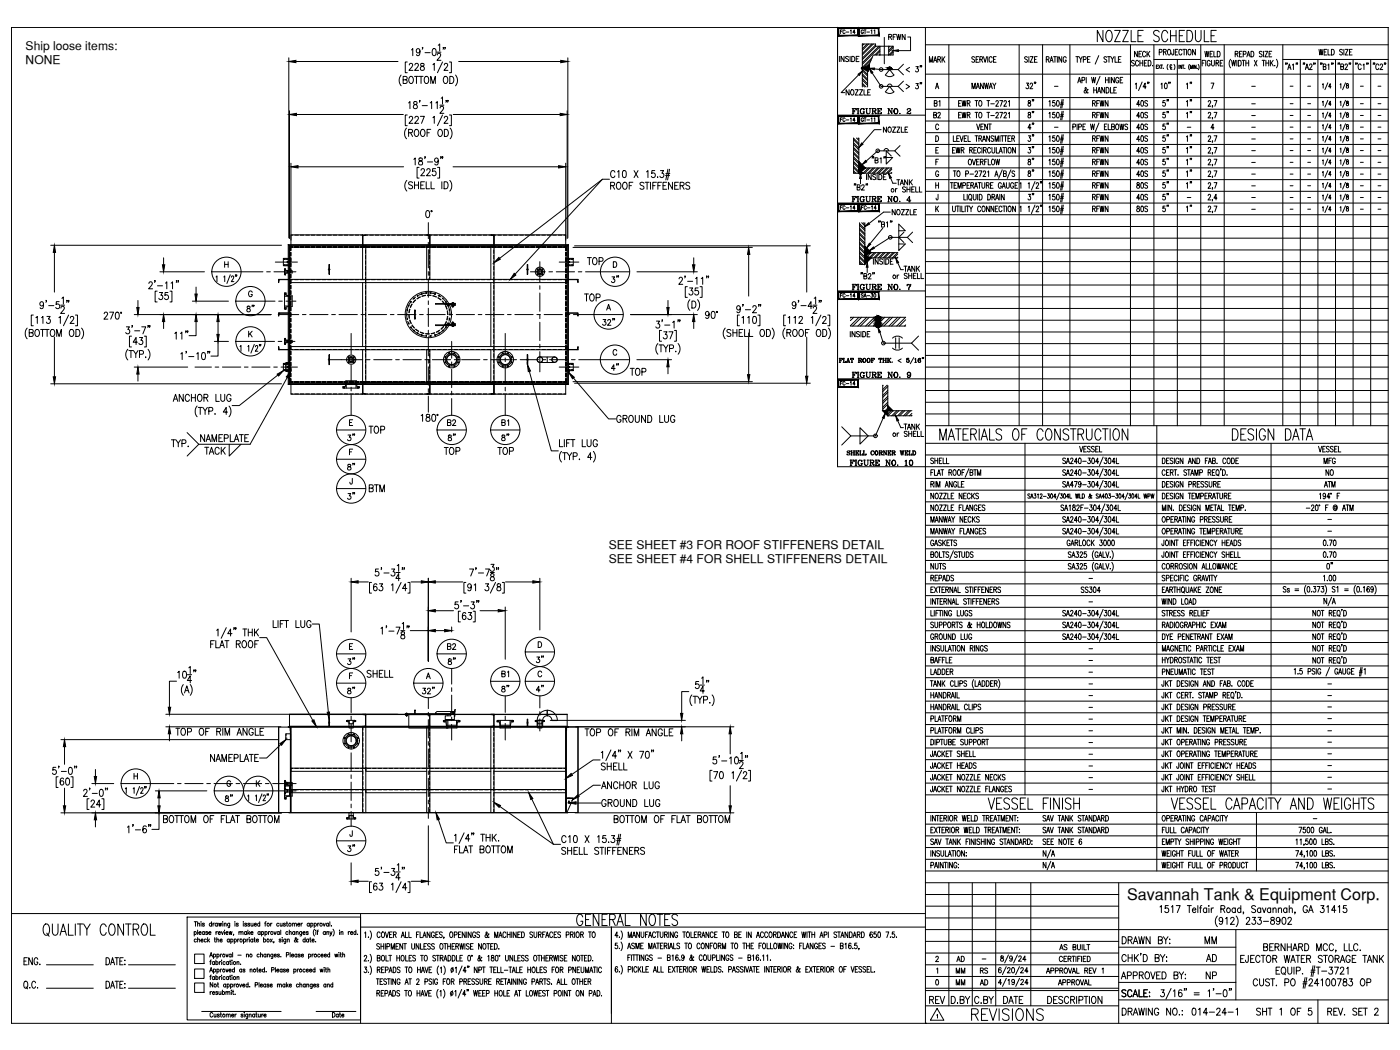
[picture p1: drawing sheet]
<svg xmlns="http://www.w3.org/2000/svg" width="610mm" height="457mm" viewBox="0 0 610 457" stroke-linecap="round" stroke-linejoin="round" font-family="sans-serif">
<defs><g id="words">
<text font-size="9.3" x="17.6" y="408.9">QUALITY CONTROL</text>
<g font-size="8.8">
<text x="476.6" y="19.4">NOZZLE SCHEDULE</text>
<text x="408.2" y="193">MATERIALS OF CONSTRUCTION</text>
<text x="535.5" y="193">DESIGN DATA</text>
<text x="429" y="353.5">VESSEL FINISH</text>
<text x="508.7" y="353.5">VESSEL CAPACITY AND WEIGHTS</text>
<text x="249.8" y="404.3">GENERAL NOTES</text>
<text x="421.9" y="445.6">REVISIONS</text>
</g>
<text font-size="7.1" x="74.8" y="148.9">11&quot;</text>
<text font-size="7" x="490.8" y="392">Savannah Tank &amp; Equipment Corp.</text>
<g font-size="6.6">
<text x="254.7" y="116.4">TOP</text>
<text x="253.3" y="132.3">TOP</text>
<text x="264.9" y="162.6">4&quot;</text>
<text x="273" y="164.7">TOP</text>
<text x="267.4" y="185.2">GROUND LUG</text>
<text x="86.1" y="193.7">NAMEPLATE</text>
<text x="155.2" y="206" transform="rotate(-90 155.2 206)">8&quot;</text>
<text x="159.5" y="215.5">BTM</text>
<text x="149.9" y="218.7">3&quot;</text>
<text x="155.2" y="290.7" transform="rotate(-90 155.2 290.7)">3&quot;</text>
<text x="149.9" y="303.4">8&quot;</text>
<text x="182.7" y="303.4">32&quot;</text>
<text x="217.3" y="302.7">8&quot;</text>
<text x="75.5" y="321.4">TOP OF RIM ANGLE</text>
<text x="253.6" y="321.7">TOP OF RIM ANGLE</text>
<text x="260.7" y="344.7">ANCHOR LUG</text>
<text x="260.7" y="352.4">GROUND LUG</text>
<text x="69.8" y="359.5">BOTTOM OF FLAT BOTTOM</text>
<text x="266.3" y="359.5">BOTTOM OF FLAT BOTTOM</text>
<text x="155.2" y="372.2" transform="rotate(-90 155.2 372.2)">3&quot;</text>
<text x="487.2" y="427.6">APPROVED BY:</text>
<text x="523.9" y="427.6">NP</text>
<text x="487.2" y="435.3">SCALE:</text>
<text x="403.6" y="438.1">REV</text>
<text x="413.1" y="438.1">D.BY</text>
<text x="423" y="438.1">C.BY</text>
<text x="435.7" y="438.1">DATE</text>
</g>
<g font-size="6.2">
<text x="264.9" y="124.2">3&quot;</text>
<text x="106.2" y="136.9">8&quot;</text>
<text x="261.1" y="142.9">32&quot;</text>
<text x="159.5" y="189.8">TOP</text>
<text x="149.9" y="193">3&quot;</text>
<text x="194" y="193">8&quot;</text>
<text x="217.3" y="193">8&quot;</text>
<text x="87.8" y="199">TACK</text>
<text x="192.3" y="199">TOP</text>
<text x="215.5" y="199">TOP</text>
<text x="199" y="290.7" transform="rotate(-90 199 290.7)">8&quot;</text>
<text x="232.5" y="289.6">3&quot;</text>
<text x="158.7" y="296">SHELL</text>
<text x="237.4" y="302.7" transform="rotate(-90 237.4 302.7)">4&quot;</text>
<text x="90.3" y="332.7">NAMEPLATE</text>
<text x="102" y="350.3" transform="rotate(-90 102 350.3)">8&quot;</text>
<text x="487.5" y="412">DRAWN BY:</text>
<text x="523.5" y="412">MM</text>
<text x="524.2" y="419.8">AD</text>
<text x="9.2" y="421.2">ENG.</text>
<text x="539" y="420.2">EJECTOR WATER STORAGE TANK</text>
<text x="487.5" y="443.1">DRAWING NO.:</text>
<text x="517.9" y="443.1">014-24-1</text>
<text x="545.7" y="443.1">SHT 1 OF 5</text>
<text x="576.8" y="443.1">REV. SET 2</text>
</g>
<g font-size="5.7">
<text x="403.6" y="28.2">MARK</text>
<text x="492.8" y="26.1">NECK</text>
<text x="523.5" y="26.1">WELD</text>
<text x="393.3" y="32.5">&lt; 3&quot;</text>
<text x="421.9" y="39.9">MANWAY</text>
<text x="367.2" y="42.7">NOZZLE</text>
<text x="405.7" y="47.6">B1</text>
<text x="450.8" y="47.6" transform="rotate(-90 450.8 47.6)">8&quot;</text>
<text x="474.5" y="47.6">RFWN</text>
<text x="493.9" y="47.6">40S</text>
<text x="509.8" y="47.6" transform="rotate(-90 509.8 47.6)">5&quot;</text>
<text x="369.7" y="50.8">FIGURE NO. 2</text>
<text x="405.3" y="52.6">B2</text>
<text x="450.8" y="52.6" transform="rotate(-90 450.8 52.6)">8&quot;</text>
<text x="474.5" y="52.6">RFWN</text>
<text x="493.9" y="52.6">40S</text>
<text x="509.8" y="52.6" transform="rotate(-90 509.8 52.6)">5&quot;</text>
<text x="383.5" y="58.9">NOZZLE</text>
<text x="424" y="57.9">VENT</text>
<text x="493.9" y="57.9">40S</text>
<text x="450.8" y="62.8" transform="rotate(-90 450.8 62.8)">3&quot;</text>
<text x="474.5" y="62.8">RFWN</text>
<text x="493.9" y="62.8">40S</text>
<text x="509.8" y="62.8" transform="rotate(-90 509.8 62.8)">5&quot;</text>
<text x="450.8" y="67.7" transform="rotate(-90 450.8 67.7)">3&quot;</text>
<text x="474.5" y="67.7">RFWN</text>
<text x="493.9" y="67.7">40S</text>
<text x="509.8" y="67.7" transform="rotate(-90 509.8 67.7)">5&quot;</text>
<text x="450.8" y="78" transform="rotate(-90 450.8 78)">8&quot;</text>
<text x="474.5" y="73">RFWN</text>
<text x="474.5" y="78">RFWN</text>
<text x="493.9" y="73">40S</text>
<text x="493.9" y="78">40S</text>
<text x="509.8" y="78" transform="rotate(-90 509.8 78)">5&quot;</text>
<text x="389.1" y="81.8">TANK</text>
<text x="474.5" y="83.3">RFWN</text>
<text x="493.9" y="83.3">80S</text>
<text x="369.7" y="89.3">FIGURE NO. 4</text>
<text x="450.8" y="88.2" transform="rotate(-90 450.8 88.2)">3&quot;</text>
<text x="474.5" y="88.2">RFWN</text>
<text x="493.9" y="88.2">40S</text>
<text x="509.8" y="88.2" transform="rotate(-90 509.8 88.2)">5&quot;</text>
<text x="387.3" y="94.9">NOZZLE</text>
<text x="474.5" y="93.5">RFWN</text>
<text x="493.9" y="93.5">80S</text>
<text x="369.7" y="127.4">FIGURE NO. 7</text>
<text x="369.7" y="165.8">FIGURE NO. 9</text>
<text x="193.7" y="186.6">B2</text>
<text x="217.3" y="186.6">B1</text>
<text x="369" y="203.9">FIGURE NO. 10</text>
<text x="575.4" y="203.2">MFG</text>
<text x="576.1" y="208.1">NO</text>
<text x="575.4" y="213.4">ATM</text>
<text x="403.9" y="249.1">NUTS</text>
<text x="581" y="249.1" transform="rotate(-90 581 249.1)">0&quot;</text>
<text x="469.5" y="259.3">SS304</text>
<text x="193.7" y="284">B2</text>
<text x="217.3" y="296">B1</text>
<text x="415.2" y="425.1">MM</text>
<text x="425.8" y="425.1">RS</text>
</g>
<g font-size="5.3">
<text x="385.6" y="18.3">RFWN</text>
<text x="519.6" y="39.9" transform="rotate(-90 519.6 39.9)">1&quot;</text>
<text x="519.6" y="47.6" transform="rotate(-90 519.6 47.6)">1&quot;</text>
<text x="519.6" y="52.6" transform="rotate(-90 519.6 52.6)">1&quot;</text>
<text x="519.6" y="62.8" transform="rotate(-90 519.6 62.8)">1&quot;</text>
<text x="519.6" y="67.7" transform="rotate(-90 519.6 67.7)">1&quot;</text>
<text x="519.6" y="78" transform="rotate(-90 519.6 78)">1&quot;</text>
<text x="519.6" y="93.5" transform="rotate(-90 519.6 93.5)">1&quot;</text>
<text x="392.3" y="119.2">TANK</text>
<text x="387.7" y="122.4">or SHELL</text>
<text x="387.7" y="191.2">or SHELL</text>
<text x="392.3" y="188">TANK</text>
<text x="415.6" y="419.8">AD</text>
<text x="415.2" y="430">MM</text>
<text x="425.4" y="430">AD</text>
<text x="459.7" y="430">APPROVAL</text>
</g>
<g font-size="5.2">
<text x="11.2" y="21.9">Ship loose items:</text>
<text x="11.2" y="27.8">NONE</text>
<text x="265.1" y="239.2">SEE SHEET #3 FOR ROOF STIFFENERS DETAIL</text>
<text x="265.1" y="245.3">SEE SHEET #4 FOR SHELL STIFFENERS DETAIL</text>
</g>
<text font-size="4.9" x="367.6" y="199.3">SHELL CORNER WELD</text>
<g font-size="4.4">
<text x="364.8" y="54">FC-14</text>
<text x="373.6" y="54">GT-11</text>
<text x="364.8" y="130.5">FC-14</text>
<text x="373.9" y="130.5">SA-30</text>
</g>
<g font-size="2.6">
<text x="457.9" y="38.8">-</text>
<text x="543.6" y="38.8">-</text>
<text x="560.6" y="38.8">-</text>
<text x="568.3" y="38.8">-</text>
<text x="591.3" y="38.8">-</text>
<text x="598.7" y="38.8">-</text>
<text x="543.6" y="46.6">-</text>
<text x="560.6" y="46.2">-</text>
<text x="568.3" y="46.2">-</text>
<text x="591.3" y="46.2">-</text>
<text x="598.7" y="46.2">-</text>
<text x="543.6" y="51.5">-</text>
<text x="560.6" y="51.5">-</text>
<text x="568.3" y="51.5">-</text>
<text x="591.3" y="51.5">-</text>
<text x="598.7" y="51.5">-</text>
<text x="457.9" y="56.8">-</text>
<text x="515.8" y="56.8">-</text>
<text x="543.6" y="56.8">-</text>
<text x="560.6" y="56.4">-</text>
<text x="568.3" y="56.4">-</text>
<text x="591.3" y="56.4">-</text>
<text x="598.7" y="56.4">-</text>
<text x="543.6" y="61.7">-</text>
<text x="560.6" y="61.7">-</text>
<text x="568.3" y="61.7">-</text>
<text x="591.3" y="61.7">-</text>
<text x="598.7" y="61.7">-</text>
<text x="543.6" y="66.7">-</text>
<text x="543.6" y="72">-</text>
<text x="560.6" y="66.7">-</text>
<text x="560.6" y="72">-</text>
<text x="568.3" y="66.7">-</text>
<text x="568.3" y="72">-</text>
<text x="591.3" y="66.7">-</text>
<text x="591.3" y="72">-</text>
<text x="598.7" y="66.7">-</text>
<text x="598.7" y="72">-</text>
<text x="543.6" y="76.9">-</text>
<text x="560.6" y="76.9">-</text>
<text x="568.3" y="76.9">-</text>
<text x="591.3" y="76.9">-</text>
<text x="598.7" y="76.9">-</text>
<text x="543.6" y="82.2">-</text>
<text x="560.6" y="82.2">-</text>
<text x="568.3" y="82.2">-</text>
<text x="591.3" y="82.2">-</text>
<text x="598.7" y="82.2">-</text>
<text x="515.8" y="87.1">-</text>
<text x="543.6" y="87.1">-</text>
<text x="560.6" y="87.1">-</text>
<text x="568.3" y="87.1">-</text>
<text x="591.3" y="87.1">-</text>
<text x="598.7" y="87.1">-</text>
<text x="543.6" y="92.4">-</text>
<text x="560.6" y="92.4">-</text>
<text x="568.3" y="92.4">-</text>
<text x="591.3" y="92.4">-</text>
<text x="598.7" y="92.4">-</text>
<text x="576.8" y="227.5">-</text>
<text x="576.8" y="232.5">-</text>
<text x="473.1" y="252.9">-</text>
<text x="473.1" y="263.2">-</text>
<text x="473.1" y="283.6">-</text>
<text x="473.1" y="288.9">-</text>
<text x="473.1" y="293.9">-</text>
<text x="473.1" y="299.2">-</text>
<text x="576.8" y="299.2">-</text>
<text x="473.1" y="304.1">-</text>
<text x="576.8" y="304.1">-</text>
<text x="473.1" y="309.4">-</text>
<text x="576.8" y="309">-</text>
<text x="473.1" y="314.3">-</text>
<text x="576.8" y="314">-</text>
<text x="473.1" y="319.3">-</text>
<text x="576.8" y="319.3">-</text>
<text x="473.1" y="324.6">-</text>
<text x="473.1" y="329.5">-</text>
<text x="576.8" y="324.6">-</text>
<text x="576.8" y="329.5">-</text>
<text x="473.1" y="334.8">-</text>
<text x="576.8" y="334.4">-</text>
<text x="473.1" y="339.7">-</text>
<text x="576.8" y="339.7">-</text>
<text x="473.1" y="345">-</text>
<text x="576.8" y="344.7">-</text>
<text x="570.4" y="357.7">-</text>
<text x="426.5" y="418.7">-</text>
</g>
</g></defs>
<!-- layer: FLG -->
<path d="M176.9 311v.1M177.3 311v.1M178.1 311.1l-1.7-.1 19.8 .1M178.1 311h16.8M196.1 311l-1.2 .1M196.2 311.7h-2.3v1.6h4" fill="none" stroke="#000" stroke-width=".44"/>
<!-- layer: NECK -->
<g fill="none" stroke="#000" stroke-width=".44">
<path d="M178 137l.2 1.6M178.2 137l.1 1.6M178.4 134.6l-.4 1.6M178.4 139.4l.6 1.5M178.5 134.6l-.3 1.6M178.5 139.3l.6 1.5M179.4 132.4l-.8 1.4M179.5 132.4l-.7 1.5M180.9 130.6l-1.1 1.1M181 130.7l-1.1 1.1M181.6 130.1l1.4-.8-1.4 .9M185.3 128.6l-1.6 .3"/>
<path d="M185.3 128.7l-1.5 .4M186.1 128.5l1.6 .1M186.1 128.6l1.6 .1M188.5 128.8l1.5 .6M188.5 128.7l1.5 .5M190.7 129.7l1.3 .9M190.7 129.6l1.4 .9M192.6 131.2l.9 1.2M192.6 131.1l1.1 1.3M193.9 133.1l.6 1.5M194 133.1l.7 1.5M194.7 135.4l.2 1.6"/>
<path d="M194.8 137.7l-.3 1.6M194.8 135.4l.2 1.6M195 137.7l-.3 1.6M179.4 141.6l1 1.3M179.5 141.5l1 1.3M181 143.4l1.3 .9M181 143.3l1.4 .9M183 144.7l1.5 .5M183.1 144.6l1.5 .5M185.3 145.4h1.6M185.4 145.2l1.5 .1M189.3 144.9l-1.6 .3"/>
<path d="M189.3 145l-1.6 .4M191.4 143.7l-1.4 .9M191.5 143.9l-1.4 .8M193.1 142.1l-1.1 1.2M193.2 142.2l-1.1 1.2M194.3 140l-.7 1.5M194.4 140.1l-.7 1.4M195 311.7v-.6h-17v5.9h17v-3.7"/>
</g>
<!-- layer: 0 -->
<g fill="none" stroke="#000" stroke-width=".44">
<path d="M4.9 11.9h599.6v433.7h-599.6zM364.7 11.9v191.3h239.8M403 11.9v433.7M403 19.5h201.5M413.2 19.5v165.9M443.8 19.5v165.9M454 19.5v165.9M465.9 19.5v165.9M492.2 19.5v165.9M502.4 19.5v165.9M522.8 19.5v165.9M533 19.5v165.9"/>
<path d="M558.6 19.5v165.9M604.5 11.9h-599.6v433.7M403 32.3h201.5M502.4 25.9h20.4M512.6 25.9v159.5M558.6 25.9h45.9M566.2 25.9v159.5M573.9 25.9v159.5M581.5 25.9v159.5M589.2 25.9v159.5M596.8 25.9v159.5M364.7 50.2h38.3"/>
<path d="M403 57.8h201.5M403 52.7h201.5M403 47.6h201.5M403 42.5h201.5M403 78.2h201.5M403 68h201.5M403 62.9h201.5M403 73.1h201.5M364.7 88.4h239.8M403 98.6h201.5M403 93.5h201.5M403 83.3h201.5"/>
<path d="M403 119h201.5M403 113.9h201.5M403 108.8h201.5M403 103.7h201.5M364.7 126.7h38.3M403 134.3h201.5M403 139.4h201.5M403 129.2h201.5M403 124.1h201.5M403 144.6h201.5M403 149.6h201.5M403 154.8h201.5"/>
<path d="M403 159.8h201.5M364.7 165h239.8M403 170h201.5M403 175.2h201.5M403 180.2h201.5M403 193h201.5M403 185.4h201.5M403 198.1h201.5M446.3 193v153.1M503.7 185.4v193.9M553.5 193v153.1M403 218.5h201.5"/>
<path d="M403 208.3h201.5M403 213.4h201.5M403 239h201.5M403 233.8h201.5M403 228.7h201.5M403 223.6h201.5M403 259.4h201.5M403 254.2h201.5M403 249.2h201.5M403 244h201.5M403 264.4h201.5M403 269.6h201.5"/>
<path d="M403 274.6h201.5M403 279.8h201.5M403 284.8h201.5M403 290h201.5M403 295.1h201.5M403 300.2h201.5M403 305.3h201.5M403 310.4h201.5M403 315.5h201.5M403 320.6h201.5M403 325.7h201.5M403 330.8h201.5"/>
<path d="M403 335.9h201.5M403 341h201.5M403 346.1h201.5M403 358.8h201.5M403 353.8h201.5M547.1 353.8v25.5M403 379.3h201.5M403 374.2h201.5M403 369h201.5M403 364h201.5M4.9 397.8h398.1M81.5 399.3h75.5v44.8h-75.5z"/>
<path d="M157 397.8v47.8M403 389.5h84.1M403 394.6h84.1M403 399.7h84.1M403 384.4h201.5M413.2 384.4v53.6M423.4 384.4v53.6M433.6 384.4v53.6M448.8 384.4v53.6M487.1 384.4v61.2M84.6 405.9a.54 .54 0 0 1 .7 0 .54 .54 0 0 1 0 .8 .54 .54 0 0 1-.7-.1M84.6 401.3h1.1"/>
<path d="M84.6 405.6v2M84.7 415.4h4.1v4.2h-4.1zM85.1 401.3v2M85.5 409.2a.54 .54 0 0 0-.8 0 .54 .54 0 0 0 0 .7 .54 .54 0 0 0 .8 0M86 402.4l.9-.3v1.2M86 409.3l.9-.3v1.2M86 401.3v2M86 405v1.9M86 408.2v2M86.6 406.2l1-.2a.55 .55 0 0 0-.8-.1 .55 .55 0 0 0 0 .8 .55 .55 0 0 0 .8-.1M87.5 409.4h.9v-.3a.55 .55 0 0 0-.8 .1 .55 .55 0 0 0 .1 .7 .55 .55 0 0 0 .7 0M87.5 401.4h.1"/>
<path d="M87.6 402.1v1.2M89 402.3l-.3-.3-.6 .3 .8 .4v.5l-.8-.2M89 405.9a.54 .54 0 0 0-.8 0 .54 .54 0 0 0 0 .8 .54 .54 0 0 0 .8-.1M89 405.6v1.3M89.9 409.2a.54 .54 0 0 0-.8 0 .54 .54 0 0 0 0 .7 .54 .54 0 0 0 .8 0M90.4 405.9l-.8-.2v.4l.8 .5-.3 .3-.5-.3M90.4 408.2v2M90.7 409.4l.6 .8M90.9 406.2l.9-.2a.55 .55 0 0 0-.8-.1 .55 .55 0 0 0 0 .8 .55 .55 0 0 0 .8-.1M91.2 408.9l-.8 .9M91.3 416.7l.6-1.9 .7 1.9M91.4 418.7h.5"/>
<path d="M91.5 416.1h.8M92 418l-.4 .4v1.6M92.1 402.3a.56 .56 0 0 0-.8-.1 .56 .56 0 0 0 0 .8 .56 .56 0 0 0 .8 0M92.1 401.3v2M92.7 402v1.3M92.9 415.7a.56 .56 0 0 1 .9 0 .56 .56 0 0 1 0 .8 .56 .56 0 0 1-.9 0M92.9 415.4v2M93.3 408.9h.5M93.4 402l-.7 .5M93.4 419a.56 .56 0 0 0-.8-.1 .56 .56 0 0 0 0 .8 .56 .56 0 0 0 .8 0M93.4 418.7v1.3M93.5 408.2v1.6l.4 .4"/>
<path d="M94 419l.1-.2a.57 .57 0 0 1 .8 .6 .57 .57 0 0 1-.9 .3M94 418v2M94.1 405.6v1.3M94.4 409.3l.4-.4 .4 .1 .1 1.2M94.4 408.2v2M94.5 415.7l.1-.2a.56 .56 0 0 1 .8 .7 .56 .56 0 0 1-.9 .3M94.5 415.4v2M94.6 402.3a.56 .56 0 0 0-.8-.1 .56 .56 0 0 0 0 .8 .56 .56 0 0 0 .8 0M94.6 402v1.3M94.7 405.6l-.6 .6M95 406.2h1l-.1-.4a.55 .55 0 0 0-.8 .1 .55 .55 0 0 0 .1 .8 .55 .55 0 0 0 .8-.1M95.2 402l.3 1.3 .3-1.3 .3 1.3 .4-1.3"/>
<path d="M95.5 418.7v1.3M95.8 409.4l1-.1a.53 .53 0 0 0-.8-.1 .53 .53 0 0 0 0 .8 .53 .53 0 0 0 .8-.1M96 415.4v1.3M96.1 418.7l-.6 .6M96.4 405.6l.4 1.3 .5-1.3M96.5 418.1h.1M96.5 418.8v1.2M96.6 415.4l-.6 .6M96.9 401.4h.1M97 402.1v1.2M97.6 402.4l.8-.3 .1 1.2M97.6 402v1.3"/>
<path d="M97.7 405.1h.1M97.8 405.7v1.2M98 419a.55 .55 0 0 0-.7 0 .55 .55 0 0 0 0 .7 .55 .55 0 0 0 .7 0M98.4 406.2l.9-.2a.53 .53 0 0 0-.8-.1 .53 .53 0 0 0 0 .8 .53 .53 0 0 0 .8-.1M98.4 415.4l.4 1.3 .5-1.3M99.5 419a.56 .56 0 0 0-.8-.1 .56 .56 0 0 0 0 .8 .56 .56 0 0 0 .8 0M99.5 418.7v1.3M99.8 405.6l.3 1.3 .3-1.3 .3 1.3 .3-1.3M99.9 409.2a.54 .54 0 0 0-.8 0 .54 .54 0 0 0 0 .7 .54 .54 0 0 0 .8 0M99.9 408.9v1.3M99.9 418.7h.6M100 402l-.1 1.8h-.6"/>
<path d="M100 402.3a.56 .56 0 0 0-.8-.1 .56 .56 0 0 0 0 .8 .56 .56 0 0 0 .8 0M100.2 418v1.6l.4 .4M100.5 409.2a.56 .56 0 0 1 .8-.1 .56 .56 0 0 1 0 .8 .56 .56 0 0 1-.8 0M100.5 408.9v2M100.7 415.7a.56 .56 0 0 0-.9 0 .56 .56 0 0 0 0 .8 .56 .56 0 0 0 .9 0M100.7 415.4v1.3M101 418.1h.1M101 418.8v1.2M101.3 414.8v1.9M101.8 406.9l-.2 .4M102 409.2a.54 .54 0 0 1 .8 0 .54 .54 0 0 1 0 .7 .54 .54 0 0 1-.8 0M102 408.9v2"/>
<path d="M102.2 401.4h.1M102.3 402.1v1.2M103.2 419l.8-.2v1.2M103.2 418.7v1.3M103.5 408.9v1.3M103.6 415.9h1.4M103.7 402.3l-.8-.2v.3l.8 .6-.3 .3-.5-.3M104 406l.8-.3 .1 1.2M104 405.6v1.3M104.1 408.9l-.6 .5M104.8 419.8h.1M104.9 406l.4-.4 .4 .1 .1 1.2"/>
<path d="M105.9 401.4h.1M105.9 402.1v1.2M106 409.2a.56 .56 0 0 1 .8-.1 .56 .56 0 0 1 0 .8 .56 .56 0 0 1-.8 0M106 408.9v2M107.3 405.9a.54 .54 0 0 0-.8 0 .54 .54 0 0 0 0 .8 .54 .54 0 0 0 .8-.1M107.3 415.8l.8-.3 .1 1.2M107.3 405.6v1.3M107.3 415.4v1.3M107.4 402.3l-.8-.2v.3l.8 .6-.3 .3-.6-.3M107.6 408.9v1.3M107.9 405v1.9M108.2 408.9l-.6 .5"/>
<path d="M108.3 406.2l.5 .7M108.5 408.3h.1M108.6 409v1.2M108.7 402.3l-.8-.2v.3l.8 .6-.3 .3-.5-.3M108.7 405.6l-.8 1M109.2 406.2l1-.2a.55 .55 0 0 0-.8-.1 .55 .55 0 0 0 0 .8 .55 .55 0 0 0 .8-.1M109.3 402l.1 1.2 .8-.3M110.1 409.2a.56 .56 0 0 0-.8-.1 .56 .56 0 0 0 0 .8 .56 .56 0 0 0 .8 0M110.1 408.9v1.3M110.2 402v1.3M110.6 408.9h.5M110.7 402.5h1a.48 .48 0 0 0-.5-.5 .48 .48 0 0 0-.5 .5l.2 .7 .8-.2"/>
<path d="M110.8 408.2v1.6l.4 .4M111.6 409.4l1-.1a.55 .55 0 0 0-.9-.1 .55 .55 0 0 0 0 .8 .55 .55 0 0 0 .9-.1M112.8 415.7l-.1-.2a.57 .57 0 0 0-.8 .6 .57 .57 0 0 0 .9 .4M113.1 402.3a.54 .54 0 0 0-.8 0 .54 .54 0 0 0 0 .7 .54 .54 0 0 0 .8 0M113.1 401.3v2M113.3 405.9a.56 .56 0 0 0-.8 0 .56 .56 0 0 0 0 .8 .56 .56 0 0 0 .8-.1M113.3 405.6v1.3M113.4 415.8l.8-.3 .1 1.2M113.4 414.8v1.9M113.9 405.9a.54 .54 0 0 1 .8 0 .54 .54 0 0 1 0 .8 .54 .54 0 0 1-.8-.1M113.9 405.6v2M114.8 409.2a.56 .56 0 0 1 .8-.1 .56 .56 0 0 1 0 .8 .56 .56 0 0 1-.8 0"/>
<path d="M114.8 408.2v2M115.3 402h.5M115.4 405.9a.56 .56 0 0 1 .8 0 .56 .56 0 0 1 0 .8 .56 .56 0 0 1-.8-.1M115.4 405.6v2M115.8 415.7a.56 .56 0 0 0-.8 0 .56 .56 0 0 0 0 .8 .56 .56 0 0 0 .8 0M115.8 415.4v1.3M115.9 401.3l-.4 .4v1.6M116.4 415.8l.8-.3 .1 1.2M116.4 415.4v1.3M116.9 405.6v1.3M117.5 405.6l-.6 .6M117.7 408.9l.9 1.3"/>
<path d="M117.8 402v1.3M118.5 402l-.7 .5M118.6 408.9l-.9 1.3M118.8 415.4l-.1 1.8-.6 .1M118.8 415.7a.56 .56 0 0 0-.8 0 .56 .56 0 0 0 0 .8 .56 .56 0 0 0 .8 0M119.3 405.6l.4 1.3 .6-1.3M119.3 410.1l-.2 .5M119.4 416h.9v-.4a.57 .57 0 0 0-.8 .1 .57 .57 0 0 0 .1 .8 .57 .57 0 0 0 .7 0M121.4 402.3a.56 .56 0 0 0-.8-.1 .56 .56 0 0 0 0 .8 .56 .56 0 0 0 .8 0M121.6 405.9a.56 .56 0 0 0-.8 0 .56 .56 0 0 0 0 .8 .56 .56 0 0 0 .8-.1M121.6 405.6v1.3M121.7 415.7l-.3-.3-.6 .3 .8 .5v.4l-.8-.1"/>
<path d="M122 402l.1 1.2 .7-.3M122.2 405v1.9M122.3 416.5h.1M122.4 409.2l-.3-.3-.6 .3 .8 .4v.5l-.8-.2M122.8 402v1.3M122.8 408.3h.1M122.9 409v1.2M124.3 402.3l-.8-.2v.3l.8 .6-.3 .3-.6-.3M124.4 408.9v1.8h-.7M124.4 409.2a.56 .56 0 0 0-.8-.1 .56 .56 0 0 0 0 .8 .56 .56 0 0 0 .8 0M124.7 415.8l.9-.1 .1-.8-1-.1v1.9M124.7 402h.6"/>
<path d="M124.9 401.3v1.6l.4 .4M125.1 409.3l.4-.4 .4 .1 .1 1.2M125.1 408.9v1.3M125.4 405.9a.54 .54 0 0 0-.8 0 .54 .54 0 0 0 0 .8 .54 .54 0 0 0 .8-.1M126 406l.7-.3 .1 1.2M126 405v1.9M126.4 414.8v1.9M126.9 416h1l-.1-.4a.57 .57 0 0 0-.8 .1 .57 .57 0 0 0 .1 .8 .57 .57 0 0 0 .8 0M127.3 402.4l.8-.3 .1 1.2M127.3 402v1.3M128.2 402.4l.4-.4 .4 .1 .1 1.2M128.3 405.9a.56 .56 0 0 0-.8 0 .56 .56 0 0 0 0 .8 .56 .56 0 0 0 .8-.1"/>
<path d="M128.3 405.6v1.3M129 406l.7-.3 .1 1.2M129 405.6v1.3M129.3 415.7l-.2-.2a.57 .57 0 0 0-.8 .6 .57 .57 0 0 0 1 .4M129.3 415.4v1.3M129.6 402.5h.9a.48 .48 0 0 0-.4-.5 .48 .48 0 0 0-.5 .5l.2 .7 .7-.2M129.7 409.1l-.1-.2a1.05 1.05 0 0 1-1.3 1.1v-.6l.8-.7-.3-.5-.2 .8 .8 1.1 .3-.1M130.7 415.7l-.8-.2v.4l.8 .6-.3 .2-.6-.2M131.1 402v1.3M131.2 416h1l-.1-.4a.57 .57 0 0 0-.8 .1 .57 .57 0 0 0 .1 .8 .57 .57 0 0 0 .8 0M131.3 405.6v1.8l-.7 .1M131.3 405.9a.56 .56 0 0 0-.8 0 .56 .56 0 0 0 0 .8 .56 .56 0 0 0 .8-.1"/>
<path d="M131.7 402l-.6 .5M131.9 406.2l1-.2a.55 .55 0 0 0-.8-.1 .55 .55 0 0 0 0 .8 .55 .55 0 0 0 .8-.1M132.9 409.2a.56 .56 0 0 0-.8-.1 .56 .56 0 0 0 0 .8 .56 .56 0 0 0 .8 0M132.9 408.2v2M134.2 405.9l-.3-.3-.6 .3 .8 .5v.5l-.8-.3M134.4 409.2a.54 .54 0 0 0-.8 0 .54 .54 0 0 0 0 .7 .54 .54 0 0 0 .8 0M134.4 415.7a.56 .56 0 0 1 .8 0 .56 .56 0 0 1 0 .8 .56 .56 0 0 1-.8 0M134.4 408.9v1.3M134.4 415.4v2M134.7 402.3a.56 .56 0 0 0-.8-.1 .56 .56 0 0 0 0 .8 .56 .56 0 0 0 .8 0M134.7 402v1.3M134.8 408.9h.6"/>
<path d="M135.1 408.2v1.6l.4 .4M135.3 402.3a.54 .54 0 0 1 .8 0 .54 .54 0 0 1 0 .7 .54 .54 0 0 1-.8 0M135.3 402v1.9M135.9 409.4h.9a.48 .48 0 0 0-.5-.5 .48 .48 0 0 0-.4 .5l.2 .7 .7-.2M135.9 415.4v1.3M136.5 415.4l-.6 .6M136.8 402.3a.56 .56 0 0 1 .8-.1 .56 .56 0 0 1 0 .8 .56 .56 0 0 1-.8 0M136.8 402v1.9M137 404.6a2.25 2.25 0 0 0 0 3M137.4 410h.1M137.4 405.1h.1M137.5 405.7v1.2"/>
<path d="M138 405.6h.5M138.3 402v1.3M138.6 405l-.4 .3v1.6M139 402l-.7 .5M139.3 415.7l-.2-.2a.57 .57 0 0 0-.8 .6 .57 .57 0 0 0 1 .4M139.8 416h.9l-.1-.4a.55 .55 0 0 0-.7 .1 .55 .55 0 0 0 .1 .8 .55 .55 0 0 0 .7 0M140.7 402l.5 1.3 .5-1.3M141.2 416h.9v-.4a.57 .57 0 0 0-.8 .1 .57 .57 0 0 0 .1 .8 .57 .57 0 0 0 .7 0M141.7 405.9a.56 .56 0 0 0-.8 0 .56 .56 0 0 0 0 .8 .56 .56 0 0 0 .8-.1M141.7 405.6v1.3M142.3 406l.8-.3 .1 1.2M142.3 405.6v1.3"/>
<path d="M143 402.3a.54 .54 0 0 0-.8 0 .54 .54 0 0 0 0 .7 .54 .54 0 0 0 .8 0M143 402v1.3M143.5 415.7l-.1-.2a.57 .57 0 0 0-.8 .6 .57 .57 0 0 0 .9 .4M143.5 414.8v1.9M143.6 405.6l.5 1.3 .5-1.3M143.6 401.3v2M144.1 406.9l-.6 .7M144.3 403.1h.1M145 404.6a2.25 2.25 0 0 1 0 3M145.8 415.4l.3 1.3 .3-1.3 .3 1.3 .4-1.3M147.5 414.9h.1M147.6 415.5v1.2"/>
<path d="M147.8 405.1h.1M147.9 405.7v1.2M148.1 415.4h.5M148.3 414.8v1.6l.4 .3M148.5 406l.8-.3v1.2M148.5 405.6v1.3M149.2 415.8l.8-.3 .1 1.2M149.2 414.8v1.9M151.7 405.6v1.3M152.3 405.6l-.6 .6M152.6 406.2l1-.2a.55 .55 0 0 0-.8-.1 .55 .55 0 0 0 0 .8 .55 .55 0 0 0 .8-.1M155 405.9a.54 .54 0 0 0-.8 0 .54 .54 0 0 0 0 .8 .54 .54 0 0 0 .8-.1"/>
<path d="M155 405v1.9M155.7 406.8h.1M157 403.7h246M266.2 403.7v41.9M403 409.9h84.1M403 415h84.1M403 404.8h201.5M487.1 412.4h51M538.1 404.8v30.6M84.7 428h4.1v4.1h-4.1zM84.7 421.9h4.1v4.1h-4.1zM91.3 423.3l.6-2 .7 2"/>
<path d="M91.4 425.2h.5M91.5 422.6h.8M91.5 431.7v1.4M92 424.6l-.4 .3v1.6M92.1 431.7l-.6 .6M92.5 432.3h.9v-.3a.55 .55 0 0 0-.8 0 .55 .55 0 0 0 .1 .8 .55 .55 0 0 0 .7 0M92.7 427.8v2l-1.2-2v2M92.9 422.2a.56 .56 0 0 1 .9 0 .56 .56 0 0 1 0 .8 .56 .56 0 0 1-.9 0M92.9 422v1.9M93.4 425.5a.56 .56 0 0 0-.8 0 .56 .56 0 0 0 0 .8 .56 .56 0 0 0 .8-.1M93.4 425.2v1.3M94 425.5a.54 .54 0 0 1 .8 0 .54 .54 0 0 1 0 .8 .54 .54 0 0 1-.8-.1"/>
<path d="M94 424.6v1.9M94.5 422.2l.1-.2a.56 .56 0 0 1 .8 .7 .56 .56 0 0 1-.9 .3M94.5 422v1.9M94.6 428.5h.6M94.8 432l-.8-.2v.4l.8 .6-.3 .3-.6-.3M94.9 427.8v1.6l.4 .4M95.3 431.7l.1 1.3 .4 .1 .4-.4M95.5 425.2v1.3M96 422v1.3M96.1 425.2l-.6 .6M96.2 431.7v1.4M96.5 424.7h.1"/>
<path d="M96.5 425.3v1.2M96.6 422l-.6 .5M96.8 432a.54 .54 0 0 1 .8 0 .54 .54 0 0 1 0 .8 .54 .54 0 0 1-.8 0M96.8 431.1v2M98 425.5a.54 .54 0 0 0-.7 0 .54 .54 0 0 0 0 .8 .54 .54 0 0 0 .7-.1M98.3 428.8a.56 .56 0 0 0-.8-.1 .56 .56 0 0 0 0 .8 .56 .56 0 0 0 .8 0M98.3 428.5v1.3M98.4 422l.4 1.3 .5-1.3M98.4 432.1l.7-.3 .1 1.3M98.4 431.7v1.4M98.9 428.8a.54 .54 0 0 1 .8 0 .54 .54 0 0 1 0 .7 .54 .54 0 0 1-.8 0M98.9 428.5v1.9"/>
<path d="M99.2 432.1l.8-.3 .1 1.3M99.5 425.5a.56 .56 0 0 0-.8 0 .56 .56 0 0 0 0 .8 .56 .56 0 0 0 .8-.1M99.5 425.2v1.3M99.7 422.5h1l-.1-.4a.57 .57 0 0 0-.8 .1 .57 .57 0 0 0 .1 .8 .57 .57 0 0 0 .8 0M99.9 425.2h.6M100.2 424.6v1.6l.4 .3M100.4 428.8a.56 .56 0 0 1 .8-.1 .56 .56 0 0 1 0 .8 .56 .56 0 0 1-.8 0M100.4 428.5v1.9M100.7 431.2h.1M100.7 431.8v1.3M101 424.7h.1M101 425.3v1.2"/>
<path d="M101.2 431.7h.6M101.5 431.1v1.6l.3 .4M101.9 428.5v1.3M102.1 422.2a.56 .56 0 0 0-.8 0 .56 .56 0 0 0 0 .8 .56 .56 0 0 0 .8 0M102.1 421.3v2M102.4 432.9h.1M102.6 428.5l-.7 .5M103.2 425.6l.4-.4 .4 .1v1.2M103.2 425.2v1.3M104.3 428.5l.5 1.3 .5-1.3M105.3 422.2a.56 .56 0 0 0-.8 0 .56 .56 0 0 0 0 .8 .56 .56 0 0 0 .8 0M105.3 422v1.3"/>
<path d="M105.6 429h1l-.1-.3a.55 .55 0 0 0-.7 .1 .55 .55 0 0 0 0 .7 .55 .55 0 0 0 .8 0M106.7 422.2l-.8-.2v.4l.8 .6-.3 .3-.6-.3M108 428.8a.54 .54 0 0 0-.8 0 .54 .54 0 0 0 0 .7 .54 .54 0 0 0 .8 0M108 427.8v2M108.7 429.6h.1M108.9 422.3l.8-.3 .1 1.3M108.9 422v1.3M111.1 428.9l1-.1 .1-.8-1.1-.2v2M111.7 422h.6M112 421.3v1.6l.4 .4M112.8 422.5h.9v-.4a.55 .55 0 0 0-.8 .2 .55 .55 0 0 0 .1 .7 .55 .55 0 0 0 .7 0M112.8 427.8v2"/>
<path d="M113.4 429h.9a.48 .48 0 0 0-.5-.5 .48 .48 0 0 0-.4 .5l.2 .7 .7-.2M115.2 422.2a.56 .56 0 0 0-.8 0 .56 .56 0 0 0 0 .8 .56 .56 0 0 0 .8 0M115.2 421.3v2M115.7 428.8a.56 .56 0 0 0-.8-.1 .56 .56 0 0 0 0 .8 .56 .56 0 0 0 .8 0M115.7 428.5v1.3M115.9 423.1h.1M117.2 428.8l-.8-.2v.3l.8 .6-.4 .3-.5-.3M117.6 429h1a.48 .48 0 0 0-.5-.5 .48 .48 0 0 0-.5 .5l.2 .7 .8-.2M118.3 422.3l.9-.1 .1-.7-1-.2v2M119.9 421.3v2M120.5 422.5h.9v-.4a.57 .57 0 0 0-.8 .1 .57 .57 0 0 0 .1 .8 .57 .57 0 0 0 .7 0M120.8 428.9l.4-.4 .4 .1 .1 1.2"/>
<path d="M120.8 428.5v1.3M121.7 428.9l.8-.3v1.2M122.8 422.2l-.1-.2a.57 .57 0 0 0-.8 .6 .57 .57 0 0 0 .9 .4M122.8 422v1.3M124.1 428.8a.56 .56 0 0 0-.8-.1 .56 .56 0 0 0 0 .8 .56 .56 0 0 0 .8 0M124.1 428.5v1.3M124.3 422.2l-.8-.2v.4l.8 .6-.3 .3-.6-.3M124.7 427.8v2M124.7 422.5h1l-.1-.4a.57 .57 0 0 0-.7 .1 .57 .57 0 0 0 0 .8 .57 .57 0 0 0 .8 0M125 429l.5 .8M125.5 428.5l-.8 .9M126 429l.9-.1a.53 .53 0 0 0-.8-.1 .53 .53 0 0 0 0 .8 .53 .53 0 0 0 .8-.1"/>
<path d="M127.9 422.2a.56 .56 0 0 1 .8 0 .56 .56 0 0 1 0 .8 .56 .56 0 0 1-.8 0M127.9 422v1.9M129.4 422v1.3M130 428.8a.54 .54 0 0 0-.8 0 .54 .54 0 0 0 0 .7 .54 .54 0 0 0 .8 0M130.1 422l-.7 .5M130.5 428.9l.8-.3 .1 1.2M130.5 427.8v2M132.9 422.2a.56 .56 0 0 0-.8 0 .56 .56 0 0 0 0 .8 .56 .56 0 0 0 .8 0M132.9 428.8a.54 .54 0 0 0-.8 0 .54 .54 0 0 0 0 .7 .54 .54 0 0 0 .8 0M132.9 428.5v1.3M133.3 422.5h1l-.2-.5a.57 .57 0 0 0-.8 .6 .57 .57 0 0 0 1 .4M133.5 428.9l.9-.3v1.2"/>
<path d="M133.5 428.5v1.3M134.8 422.5h.9l-.1-.4a.55 .55 0 0 0-.7 .2 .55 .55 0 0 0 .1 .7 .55 .55 0 0 0 .7 0M136 428.5l-.1 1.8h-.7M136 428.8a.56 .56 0 0 0-.8-.1 .56 .56 0 0 0 0 .8 .56 .56 0 0 0 .8 0M136.5 429h.9a.48 .48 0 0 0-.4-.5 .48 .48 0 0 0-.5 .5l.2 .7 .7-.2M137.1 422.2a.56 .56 0 0 0-.8 0 .56 .56 0 0 0 0 .8 .56 .56 0 0 0 .8 0M137.1 421.3v2M138.8 428.8l-.8-.2v.3l.8 .6-.3 .3-.6-.3M139.3 422l.4 1.3 .3-1.3 .3 1.3 .3-1.3M141.1 421.4h.1M141.2 422v1.3M141.7 422h.5"/>
<path d="M141.9 421.3v1.6l.4 .4M141.9 428.8a.54 .54 0 0 0-.8 0 .54 .54 0 0 0 0 .7 .54 .54 0 0 0 .8 0M141.9 428.5v1.3M142.5 428.9l.8-.3 .1 1.2M142.5 428.5v1.3M142.8 422.3l.7-.3 .1 1.3M142.8 421.3v2M144.9 428.8a.54 .54 0 0 0-.8 0 .54 .54 0 0 0 0 .7 .54 .54 0 0 0 .8 0M144.9 427.8v2M403 425.2h84.1M403 420.1h135.1M403 431.3h84.1"/>
<path d="M403 430.3h84.1M403 438h84.1M487.1 435.4h117.4M487.1 427.8h51M573.9 435.4v10.2M87.8 440.4h34.6M92.7 441.4a.61 .61 0 0 0-.8-.5 .61 .61 0 0 0-.4 .7v.5a.61 .61 0 0 0 .4 .8 .61 .61 0 0 0 .8-.5M93.2 441.6l.1 1.2 .4 .1 .4-.4M94.1 441.6v1.3M95.5 441.8l-.8-.2v.4l.8 .6-.3 .3-.6-.3M95.9 441.6h.6M96.1 440.9v1.6l.4 .4"/>
<path d="M98.5 441.9l.8-.3 .1 1.3M98.5 441.6v1.3M99.4 441.9l.8-.3 .1 1.3M100.8 442.1h1l-.2-.5a.56 .56 0 0 0-.8 .7 .56 .56 0 0 0 1 .3M102.3 441.6v1.3M102.9 441.6l-.6 .5M105.8 441.8l-.8-.2v.4l.8 .6-.3 .3-.6-.3M106.3 441h.1M106.4 441.6v1.3M107.9 441.6l-.1 1.7-.6 .1M107.9 441.8l-.2-.2a.57 .57 0 0 0-.8 .6 .57 .57 0 0 0 1 .4M108.5 441.9l.8-.3 .1 1.3"/>
<path d="M108.5 441.6v1.3M110.9 441.8a.56 .56 0 0 0-.8 0 .56 .56 0 0 0 0 .8 .56 .56 0 0 0 .8 0M110.9 441.6v1.3M111.4 441.6h.5M111.6 440.9v1.6l.4 .4M112.5 441.6l.1 1.2 .3 .1 .5-.4M113.4 441.6v1.3M114 441.6v1.3M114.6 441.6l-.6 .5M114.9 442.1h1l-.1-.4a.57 .57 0 0 0-.8 .1 .57 .57 0 0 0 .1 .8 .57 .57 0 0 0 .8 0M137.7 440.4h17.3M144.8 440.9a1 1 0 0 1 1.1 1 1 1 0 0 1-1.1 1z"/>
<path d="M147.3 441.8a.56 .56 0 0 0-.8 0 .56 .56 0 0 0 0 .8 .56 .56 0 0 0 .8 0M147.3 441.6v1.3M147.8 441.6h.5M148 440.9v1.6l.4 .4M148.8 442.1h1l-.1-.4a.57 .57 0 0 0-.8 .1 .57 .57 0 0 0 .1 .8 .57 .57 0 0 0 .8 0"/>
<circle cx="97.4" cy="416" r=".6"/>
<circle cx="102.1" cy="419.3" r=".61"/>
<circle cx="105" cy="409.5" r=".6"/>
<circle cx="109.2" cy="416" r=".6"/>
<circle cx="116.7" cy="409.5" r=".61"/>
<circle cx="116.8" cy="402.6" r=".6"/>
<circle cx="118.4" cy="406.2" r=".61"/>
<circle cx="126.2" cy="402.6" r=".6"/>
<circle cx="137.3" cy="416" r=".61"/>
<circle cx="139.8" cy="402.6" r=".61"/>
<circle cx="93.7" cy="429.1" r=".6"/>
<circle cx="97.4" cy="422.6" r=".6"/>
<circle cx="102.1" cy="425.8" r=".61"/>
<circle cx="103.4" cy="429.1" r=".61"/>
<circle cx="110.8" cy="422.6" r=".61"/>
<circle cx="130.9" cy="422.6" r=".61"/>
<circle cx="97.4" cy="442.2" r=".6"/>
</g>
<!-- layer: SHOP TAG -->
<path d="M403 445.6h.1M604.5 445.6h.1" fill="none" stroke="#000" stroke-width=".44"/>
<!-- layer: QC -->
<g fill="none" stroke="#000" stroke-width=".44">
<path d="M46.2 417a1.65 1.65 0 0 1 1.6 1.1 1.65 1.65 0 0 1-.5 1.8l-1.1 .2zM48.5 419.1h1.1M50.1 417h1.5M50.9 417v3.1M52.2 418.5h.9M53.6 417h-1.4v3.1h1.4M54.4 418.1h.1M54.4 419.8v.3zM10.8 427.4l.2-.1a1.65 1.65 0 0 1 1.2 1.2 1.65 1.65 0 0 1-.5 1.6l-.2 .2a1.68 1.68 0 0 1-1.3-1.2 1.68 1.68 0 0 1 .6-1.7zM11.3 429.7l.7 .9M13 430h.1M15.5 428a.86 .86 0 0 0-1.1-.7 .86 .86 0 0 0-.6 1.1v.7a.86 .86 0 0 0 .6 1.2 .86 .86 0 0 0 1.1-.7"/>
<path d="M16.4 430v.3zM20.2 420.1h20.4M20.2 430.3h20.4M46.2 427.3a1.62 1.62 0 0 1 1.6 1 1.62 1.62 0 0 1-.5 1.8l-1.1 .2zM48.2 420.1l.8-3.1 .9 3.1M48.2 430.3l.8-3 .9 3M48.5 429.3h1.1M50.1 427.3h1.5M50.9 427.3v3M52.2 428.7h.9M53.6 427.3h-1.4v3h1.4M54.4 428.3h.1"/>
<path d="M54.4 430v.3zM56 420.1h20.4M56 430.3h20.4"/>
</g>
<!-- layer: TEXT -->
<g fill="#000" stroke="#000" stroke-width=".44">
<path d="M373.6 32.3l1.9-1.4-1.3 1.9zM378.4 29.7l1.7 1.8-.7 .4zM378.4 29.7l2.4-.1-.1 .8zM388.9 22l2.3-.3v.7zM374 73.9l1.5 1.5h-1.5zM374.7 75.4l.4 2.3h-.8zM375.2 62.3l.6 .5-1.8 1.4zM376.9 69.9l.5 .6-2 1.2zM386.9 75.4l1.2 2-.7 .3zM378.1 97l.5 .6-2 1.1zM376.6 110h2.7l-2.7 1.2zM376.6 111.2l2.7 1.1h-2.7z"/>
<path d="M376.6 107.1l2.8 2.9h-2.8zM376.6 112.3h2.8l-2.8 2.8zM377.6 114.1l.4 2.3h-.8zM378.5 105.9l.6 .5-1.8 1.5zM378.6 109.1l1.7-1.5 .4 .6zM390 112.3l1.3 1.9-.7 .3zM382 137.6h.4zM382.5 139.8h.3zM381.9 142.5h.7zM382.3 142.6l1.1 2-.7 .3zM384.4 178.8h2.2v2.2zM386.6 176.6l2.2 2.2h-2.2z"/>
<path d="M385.5 179.9l-.5 2.3-.8-.3zM390 181l1.3 2-.7 .3z"/>
<path d="M364.9 12.2l.3 3.2v-3zM364.9 12.2l.3 3.2-.3 .2zM365.2 15.4l-.3 .2 8.5-.2zM364.9 15.6l8.5-.2 .3 .2zM373.4 12.4v3l.3 .2zM373.4 12.4l.3-.2v3.4zM365.2 12.4h8.2l.3-.2zM364.9 12.2h8.8l-8.5 .2z"/>
<path d="M374 12.2l.3 3.2v-3zM374 12.2l.3 3.2-.3 .2zM374.3 15.4l-.3 .2 8.5-.2zM374 15.6l8.5-.2 .2 .2zM382.5 12.4v3l.2 .2zM382.5 12.4l.2-.2v3.4zM374.3 12.4h8.2l.2-.2zM374 12.2h8.7l-8.4 .2z"/>
<path d="M375.5 29.7l2.9-1.4-.6 1.4zM375.5 29.7l2.3 1.4v-1.4z"/>
<path d="M387.3 29.3h.3zM387.1 29.3h.5z"/>
<path d="M387.1 29.3l.7 .1zM386.9 29.4h.9z"/>
<path d="M386.9 29.4l1.1 .1zM386.7 29.5h1.3z"/>
<path d="M386.7 29.5l1.4 .1zM386.7 29.5l1.4 .1z"/>
<path d="M386.6 29.6l1.6 .1zM386.5 29.7h1.7z"/>
<path d="M386.5 29.7l1.8 .2zM386.5 29.7l1.8 .2z"/>
<path d="M386.4 29.9l2 .2zM386.4 29.9l2 .2z"/>
<path d="M386.4 30.1l2 .2zM386.4 30.1l2 .2z"/>
<path d="M364.9 50.4l.3 3.2v-2.9zM364.9 50.4l.3 3.2-.3 .3zM365.2 53.6l-.3 .3 8.5-.3zM364.9 53.9l8.5-.3 .3 .3zM373.4 50.7v2.9l.3 .3zM373.4 50.7l.3-.3v3.5zM365.2 50.7h8.2l.3-.3zM364.9 50.4h8.8l-8.5 .3z"/>
<path d="M374 50.4l.3 3.2v-2.9zM374 50.4l.3 3.2-.3 .3zM374.3 53.6l-.3 .3 8.5-.3zM374 53.9l8.5-.3 .2 .3zM382.5 50.7v2.9l.2 .3zM382.5 50.7l.2-.3v3.5zM374.3 50.7h8.2l.2-.3zM374 50.4h8.7l-8.4 .3z"/>
<path d="M374 70.3v2.8h2.8zM374 73.1h2.8l-2.8 2.3z"/>
<path d="M364.9 88.7l.3 3.2v-2.9zM364.9 88.7l.3 3.2-.3 .2zM365.2 91.9l-.3 .2 8.5-.2zM364.9 92.1l8.5-.2 .3 .2zM373.4 89v2.9l.3 .2zM373.4 89l.3-.3v3.4zM365.2 89h8.2l.3-.3zM364.9 88.7h8.8l-8.5 .3z"/>
<path d="M374.2 88.7l.2 3.2v-2.9zM374.2 88.7l.2 3.2-.2 .2zM374.4 91.9l-.2 .2 8.4-.2zM374.2 92.1l8.4-.2 .2 .2zM382.6 89v2.9l.2 .2zM382.6 89l.2-.3v3.4zM374.4 89h8.2l.2-.3zM374.2 88.7h8.6l-8.4 .3z"/>
<path d="M376.6 110l.6 2.3v-2.3zM376.6 110l.6 2.3h-.6z"/>
<path d="M364.9 127l.3 3.2v-3zM364.9 127l.3 3.2-.3 .2zM365.2 130.2l-.3 .2 8.5-.2zM364.9 130.4l8.5-.2 .3 .2zM373.4 127.2v3l.3 .2zM373.4 127.2l.3-.2v3.4zM365.2 127.2h8.2l.3-.2zM364.9 127h8.8l-8.5 .2z"/>
<path d="M374 127l.3 3.2v-3zM374 127l.3 3.2-.3 .2zM374.3 130.2l-.3 .2 8.5-.2zM374 130.4l8.5-.2 .2 .2zM382.5 127.2v3l.2 .2zM382.5 127.2l.2-.2v3.4zM374.3 127.2h8.2l.2-.2zM374 127h8.7l-8.4 .2z"/>
<path d="M381.3 138.2l.7 .2v-.2zM381.3 138.2l.7 .2h-.8z"/>
<path d="M381.2 138.4l.8 .3v-.3zM381.2 138.4l.8 .3h-.8z"/>
<path d="M381.2 138.7l.8 .2v-.2zM381.2 138.7l.8 .2h-.8z"/>
<path d="M381.2 138.9l.8 .3v-.3zM381.2 138.9l.8 .3h-.7z"/>
<path d="M381.3 139.2l.7 .2v-.2zM381.3 139.2l.7 .2z"/>
<path d="M381.4 139.4l.6 .2zM381.4 139.4l.6 .2z"/>
<path d="M381.5 139.6l.5 .2zM381.5 139.6l.5 .2z"/>
<path d="M381.7 139.8l.3 .1zM381.7 139.8l.3 .1z"/>
<path d="M381.8 139.9l.2 .3zM381.8 139.9l.2 .3z"/>
<path d="M382 137.6l.6 .1zM381.9 137.7h.7z"/>
<path d="M382 138.2l.5 1.7v-1.7zM382 138.2l.5 1.7h-.5z"/>
<path d="M382 139.9l.5 .3zM382 139.9l.5 .3z"/>
<path d="M381.9 137.7h.9zM381.7 137.7h1.1z"/>
<path d="M382.5 139.9l.1 .3zM382.5 139.9l.1 .3z"/>
<path d="M381.7 137.7l1.2 .1zM381.5 137.8h1.4z"/>
<path d="M381.5 137.8l1.6 .2zM381.5 137.8l1.6 .2z"/>
<path d="M382.5 139.6h.4zM382.5 139.6l.3 .2z"/>
<path d="M382.5 139.4h.6zM382.5 139.4l.4 .2z"/>
<path d="M381.4 138l1.8 .2zM381.4 138l1.8 .2z"/>
<path d="M382.5 138.2l.7 .2v-.2zM382.5 138.2l.7 .2h-.7z"/>
<path d="M382.5 139.2h.7zM382.5 139.2l.6 .2z"/>
<path d="M382.5 138.4l.8 .3-.1-.3zM382.5 138.4l.8 .3h-.8z"/>
<path d="M382.5 139l.7 .2v-.2zM382.5 139l.7 .2h-.7z"/>
<path d="M382.5 138.7l.7 .3 .1-.3zM382.5 138.7l.7 .3h-.7z"/>
<path d="M381.9 142.5h.5zM382 142.5h.4z"/>
<path d="M382 140.2h.5zM382 140.2h.5z"/>
<path d="M381.8 140.2l.2 .1zM381.7 140.3h.3z"/>
<path d="M381.7 140.3l.3 .2zM381.7 140.3l.3 .2z"/>
<path d="M381.5 140.5l.5 .2zM381.5 140.5l.5 .2h-.6z"/>
<path d="M382 140.9h.5zM382 140.9h.5z"/>
<path d="M381.4 140.7l.6 .2zM381.4 140.7l.6 .2h-.7z"/>
<path d="M382 141.2h.5zM382 141.2h.5z"/>
<path d="M381.3 140.9l.7 .3v-.3zM381.3 140.9l.7 .3h-.8z"/>
<path d="M382 141.4h.5zM382 141.4h.5z"/>
<path d="M381.2 141.2l.8 .2v-.2zM381.2 141.2l.8 .2h-.8z"/>
<path d="M382 141.7h.5zM382 141.7h.5z"/>
<path d="M381.2 141.4l.8 .3v-.3zM381.2 141.4l.8 .3h-.8z"/>
<path d="M381.2 141.7l.8 .3v-.3zM381.2 141.7l.8 .3h-.7z"/>
<path d="M382 140.2l.5 .1zM382 140.2l.5 .1z"/>
<path d="M382 140.3h.5zM382 140.3h.5z"/>
<path d="M382 140.3l.5 .1zM382 140.3l.5 .1z"/>
<path d="M382 140.4l.5 .1zM382 140.4l.5 .1z"/>
<path d="M382 140.5l.5 .2zM382 140.5l.5 .2z"/>
<path d="M382 140.7h.5zM382 140.7h.5z"/>
<path d="M382 140.7l.5 .2zM382 140.7l.5 .2z"/>
<path d="M382.5 140.9h.7zM382.5 140.9h.7z"/>
<path d="M382 140.9l.5 .3v-.3zM382 140.9l.5 .3h-.5z"/>
<path d="M382.5 141.2h.7zM382.5 141.2h.7z"/>
<path d="M382 141.2l.5 .2v-.2zM382 141.2l.5 .2h-.5z"/>
<path d="M382.5 141.4h.8zM382.5 141.4h.8z"/>
<path d="M382 141.4l.5 .3v-.3zM382 141.4l.5 .3h-.5z"/>
<path d="M382.5 141.7h.7zM382.5 141.7h.7z"/>
<path d="M382 141.7l.5 .3v-.3zM382 141.7l.5 .3h-.5z"/>
<path d="M382.5 140.2l.3 .1zM382.5 140.2l.3 .1z"/>
<path d="M382.5 140.3h.3zM382.5 140.3h.3z"/>
<path d="M382.5 140.3l.4 .1zM382.5 140.3l.4 .1z"/>
<path d="M381.7 142.4h1.1zM381.7 142.4l.9 .1z"/>
<path d="M382.5 140.4l.4 .1zM382.5 140.4l.4 .1z"/>
<path d="M382.5 140.5l.6 .2zM382.5 140.5l.6 .2z"/>
<path d="M381.5 142.3h1.4zM381.5 142.3l1.3 .1z"/>
<path d="M382.5 140.7h.6zM382.5 140.7h.6z"/>
<path d="M382.5 140.7l.7 .2zM382.5 140.7l.7 .2z"/>
<path d="M381.4 142.1h1.7zM381.4 142.1l1.5 .2z"/>
<path d="M382.5 140.9l.7 .3v-.3zM382.5 140.9l.7 .3h-.7z"/>
<path d="M381.3 142h1.9zM381.3 142l1.8 .1z"/>
<path d="M382.5 141.2l.8 .2-.1-.2zM382.5 141.2l.8 .2h-.8z"/>
<path d="M382.5 141.7l.7 .3v-.3zM382.5 141.7l.7 .3h-.7z"/>
<path d="M382.5 141.4l.7 .3 .1-.3zM382.5 141.4l.7 .3h-.7z"/>
<path d="M364.9 165.3l.3 3.1v-2.9zM364.9 165.3l.3 3.1-.3 .3zM365.2 168.4l-.3 .3 8.5-.3zM364.9 168.7l8.5-.3 .3 .3zM373.4 165.5v2.9l.3 .3zM373.4 165.5l.3-.2v3.4zM365.2 165.5h8.2l.3-.2zM364.9 165.3h8.8l-8.5 .2z"/>
</g>
<g fill="none" stroke="#000" stroke-width=".44">
<path d="M365.9 13.8h.5M366.8 13h-.9v1.6M368 13.4a.5 .5 0 0 0-.6-.4 .5 .5 0 0 0-.4 .7v.3a.5 .5 0 0 0 .4 .6 .5 .5 0 0 0 .6-.3M368.5 14h1.1M370.3 13.3l.3-.3v1.6M372.3 14.1h-.9l.6-1.1v1.6M375.5 19.2h5.7v.9h1.9M375.5 19.2v18.7M375.5 19.2h.1M375.9 13.4a.5 .5 0 0 0-.6-.4 .5 .5 0 0 0-.3 .7v.3a.5 .5 0 0 0 .5 .6 .5 .5 0 0 0 .4-.6h-.3M376.2 13h.9M376.2 19.2l-.7 .7"/>
<path d="M376.7 13v1.6M377.4 14h1.2M377.6 19.2l-2.1 2M378.2 19.2l-2.7 2.7M379.3 13.3l.3-.3v1.6M379.6 19.2l-4.1 4.1M380.3 19.2l-4.8 4.7M380.6 13.3l.3-.3v1.6M381.2 19.6l-5.7 5.7M395.3 16.1h1.2v5.9h-5.5M365.5 24.5v2.3M367.5 24.5v2.3l-1.3-2.3v2.3"/>
<path d="M369.5 24.9l-.5-.4-.8 .4 .2 .5 1 .6-.1 .7-.7 .1-.4-.3M370.1 24.5v2.3M370.9 24.5a1.16 1.16 0 0 1 1.3 1.2 1.16 1.16 0 0 1-1.3 1.1zM372.8 25.6h.8M373.9 32.6l-7.6 7.7h1.5M374 24.5h-1.2v2.3h1.2M375.4 29.4v.6M375.4 29.3v.8v-.8M375.5 29.2v.9v-.9M375.5 32.8l2.3 2.4M375.5 34.9l2.3 2.3M375.5 30.8l2.3 2.3"/>
<path d="M375.5 34.2l2.3 2.3M375.5 32.2l2.3 2.3M375.5 30.1l2.3 2.4M375.5 29.2v.9M376.4 29.7l1.4 1.4M377 29.7l.8 .7M377.8 29.7h-2.3h2.3M377.8 29.7v8.2M377.9 29.4l-.1 1.7M378 29.2l-.1 1.7M378 29.1v1.7v-1.6M378.1 28.9v1.9"/>
<path d="M378.2 28.7l-.1 1.9M378.2 28.6l-1 1.1M378.3 28.4l-.1 2M378.4 28.3v1.8M378.4 28.2l.1 1.5-.7 1.4M378.4 28.4v1.4M379.3 26.3l-3.5 3.4M379.7 31.7l4 5.9h7.4M379.7 25.1l-4.2 4.3M380.7 30l10.4 .3M381.4 20.1l-5.9 5.9M382.7 20.1l-7.2 7.2"/>
<path d="M383.1 23.9h-2.9l-2.4 5.8M383.1 20.1h3.9v3.8l1.9-1.9M383.1 23.7l-.2 .2M383.1 21.7l-2.2 2.2M383.1 22.4l-1.5 1.5M383.1 20.3l-7.6 7.7M383.1 20.1v3.8M385.5 32.6l1 .6 1.2 .2 1.6-.8M385.5 40l1 .6 1.2 .1 1.6-.7M385.6 32.5l1.8-2.2 1.7 2.2M385.6 39.9l1.8-2.3 1.7 2.3M386.4 30.3a.99 .99 0 0 1 1-1 .99 .99 0 0 1 1 1"/>
<path d="M386.4 37.6a.99 .99 0 0 1 1-1 .99 .99 0 0 1 1 1M387.4 20.1l-.4 .5M388.8 20.1l-1.8 1.9M388.9 20.1v3.8h-5.8M388.9 20.7l-1.9 1.9M388.9 22.7l-1.2 1.2M391.1 30.3l2.3 2.3M391.1 37.6l2.3 2.3M393.4 28l-2.3 2.3M393.4 35.3l-2.3 2.3M394.5 36.7l1.6 1-1.6 1M398.8 36.4h1.1l-.6 .8a.7 .7 0 0 1 .6 1.1 .7 .7 0 0 1-1.3-.1"/>
<path d="M400.8 36.1l-.2 .5M401.3 36.1l-.2 .5M407.4 38.6l.6-2.4 .8 2.4M407.6 37.8h.9M424.4 25l-.8-.3-.5 .3 .1 .5a1.06 1.06 0 0 1 1 1.5l-.6 .1-.5-.3M425 25.9h.7M426.2 24.7h-1.2v2.4h1.2M426.7 25.9l1-.2v-.9l-1-.1v2.4M427.3 25.9l.6 1.2M428.2 24.7l.7 2.4 .7-2.4M430.1 24.7v2.4M432 25.3a.68 .68 0 0 0-.9-.6 .68 .68 0 0 0-.4 .9v.6a.68 .68 0 0 0 .4 .9 .68 .68 0 0 0 .9-.6"/>
<path d="M432.6 25.9h.7M433.7 24.7h-1.1v2.4h1.1M446.9 36.2h1l-.6 .9a.71 .71 0 0 1 .7 1.1 .71 .71 0 0 1-1.3 0M447.4 25l-.8-.3-.5 .3 .1 .5a1.06 1.06 0 0 1 1 1.5l-.6 .1-.5-.3M448 24.7v2.4M448.5 36.8l.1-.4a.56 .56 0 0 1 .8-.1 .56 .56 0 0 1 .1 .8l-1 1.5h1.2M448.6 24.7h1.2l-1.2 2.4h1.2M450.5 25.9h.6M450.5 35.8l-.2 .6M451 35.8l-.2 .6M451.6 24.7h-1.1v2.4h1.1M455.6 25.9l1-.2v-.9l-1-.1v2.4"/>
<path d="M456.2 25.9l.6 1.2M457.1 27.1l.8-2.4 .7 2.4M457.4 26.3h.9M458.8 24.7h1.2M459.3 24.7v2.4M460.4 24.7v2.4M462.3 24.7v2.4l-1.2-2.4v2.4M464.3 25.3a.68 .68 0 0 0-.9-.6 .68 .68 0 0 0-.5 .9v.6a.7 .7 0 0 0 .7 .9 .7 .7 0 0 0 .7-.9h-.5M468.4 24.7h1.3M469.1 24.7v2.4M469.3 36.1l.7-2.4 .7 2.4M469.5 35.3h.9"/>
<path d="M469.8 24.7l.8 1.2v1.2M471.1 35l1.1-.2v-1l-1.1-.1v2.4M471.2 24.7l-.6 1.2M471.7 25.9h1v-1.1l-1-.1v2.4M473 33.7v2.4M473.5 25.9h.7M473.8 39.1l-.2-.2a1.31 1.31 0 0 1-1.4 1.5l-.1-.8 .9-1-.3-.6-.1 1 .8 1.4 .4-.1M474.7 24.7h-1.2v2.4h1.2M475.3 33.7l.5 2.4 .4-2.4 .4 2.4 .5-2.4M476.2 38v2.5M476.2 39.2h1.3M477.5 38v2.5"/>
<path d="M478.2 39.7h.8M478.4 24.2l-1.5 3.7M479 33.2l-1.6 3.7M481 38v2.5l-1.3-2.5v2.5M481.4 33.7v2.4M481.4 34.8h1.2M481.7 38a1.23 1.23 0 0 1 1.2 1.3 1.23 1.23 0 0 1-1.2 1.2zM481.9 25l-.8-.3-.4 .3 .1 .5a1.06 1.06 0 0 1 .9 1.5l-.6 .1-.4-.3M482.3 24.7h1.2M482.6 33.7v2.4M482.9 24.7v2.4M483.3 33.7v2.4"/>
<path d="M483.5 38v2.5h1M483.7 24.7l.7 1.2v1.2M485 39.2h.7M485.1 24.7l-.7 1.2M485.2 33.7v2.4l-1.2-2.4v2.4M485.5 24.7v2.4h1.1M486.1 38h-1.1v2.5h1.1M487 25.9h.7M487.1 34.2l-.2-.4a1.12 1.12 0 0 0-1.1 1.1 1.12 1.12 0 0 0 1.1 1.1l.2-.8h-.4M487.8 34.8h.6M488.1 24.7h-1.1v2.4h1.1M488.9 33.7h-1.1v2.4h1.1"/>
<path d="M493.9 26.7l-.4-.4-.8 .4 .1 .4 .8 .5a.63 .63 0 0 1 .3 .9 .63 .63 0 0 1-1 .1l-.2-.2M494.4 36.6l.4-.4v2.4M495.8 26.9a.68 .68 0 0 0-.9-.6 .68 .68 0 0 0-.5 .9v.6a.68 .68 0 0 0 .5 .9 .68 .68 0 0 0 .9-.6M496.3 26.3v2.4M497.3 35.7l-1.5 3.7M497.6 26.3v2.4M499.1 37.8h-1.4l.9-1.6v2.4M499.4 26.3h-1.1v2.4h1.1M499.8 35.8l-.2 .6M499.9 26.3a1.23 1.23 0 0 1 1.3 1.2 1.23 1.23 0 0 1-1.3 1.2zM500.3 35.8l-.2 .6M501.9 28.5h.1"/>
<path d="M503.5 29h.4M504.2 28.3h-.7v1.5h.7M504.5 28.3l.7 1.5M504.8 22.8l1.1-.3-.1-.9-1-.1v2.4M505.2 28.3l-.7 1.5M505.4 28.3h.8M505.5 36.6l.5-.4v2.4M505.8 28.3v1.5M506.5 29.7h.1M506.6 22.6l1-.1v-.9l-1-.1v2.4M507.2 22.6l.6 1.3M507.3 36.3l.2-.1a1.4 1.4 0 0 1 0 2.4l-.5-1z"/>
<path d="M508.6 28l-.4 1 .4 1.3M508.7 21.6l.2-.1a1.28 1.28 0 0 1 .9 1.2 1.28 1.28 0 0 1-.9 1.2 1.78 1.78 0 0 1-.2-2.3zM509 35.8l-.2 .6M509.6 35.8l-.2 .6M509.7 28.6v1.6h.7M510.2 28.5a.42 .42 0 0 0-.5-.4 .42 .42 0 0 0-.3 .6l.3 1 .5-.4M511.1 21.5l-.1 2.2-.5 .2-.3-.8M511.2 28a1.95 1.95 0 0 1 0 2.3M511.8 22.6h.7M512.9 21.5h-1.1v2.4h1.1M513.3 28.3v1.6M514.5 28.3v1.6l-.7-1.6v1.6"/>
<path d="M514.6 22l-.4-.5a1.28 1.28 0 0 0-.9 1.2 1.28 1.28 0 0 0 .9 1.2l.4-.5M514.8 28.3h.8M515.2 28.3v1.6M515.6 21.5v2.4M515.9 29.7h.1M516.7 21.5v2.4M517.6 21.6l.2-.1a1.3 1.3 0 0 1 .9 1.2 1.3 1.3 0 0 1-.9 1.2 1.67 1.67 0 0 1-.2-2.3zM517.9 28.1l-.3 1 .3 1.3M518.3 29.9v-1.6l.4 1.6 .5-1.6v1.6M519.6 28.3v1.6M520.5 21.5v2.4l-1.2-2.4v2.4M520.8 28.3v1.6l-.7-1.6v1.6"/>
<path d="M521.3 29.7h.1M521.7 28.1l.4 1-.4 1.3M524.6 26.3h-1.2v2.4M525 26.3v2.4M527 26.9a.68 .68 0 0 0-.9-.6 .68 .68 0 0 0-.5 .9v.6a.7 .7 0 0 0 .7 .9 .7 .7 0 0 0 .7-.9h-.5M527.3 36.2h1.3l-.9 2.4M527.5 26.3v1.8l.6 .6 .6-.3 .1-2.1M529.5 27.5l1-.2v-.9l-1-.1v2.4M530.1 27.5l.6 1.2M532.5 26.3h-1.2v2.4h1.2M535.8 25.8a3 3 0 0 0 0 3.7M536.3 26.3l.4 2.4 .5-2.4 .4 2.4 .4-2.4"/>
<path d="M537.8 23.5l1.1-.1v-1l-1.1-.1v2.5M538.5 23.5l.6 1.3M538.6 26.3v2.4M539.2 26.3a1.23 1.23 0 0 1 1.3 1.2 1.23 1.23 0 0 1-1.3 1.2zM539.7 23.5h.7M540.8 22.3h-1.1v2.5h1.1M540.8 26.3h1.2M541.3 23.6l1.1-.1v-1.1l-1.1-.1v2.5M541.4 26.3v2.4M542.5 26.3v2.4M542.5 27.5h1.2M542.9 24.8l.7-2.5 .7 2.5"/>
<path d="M543.2 23.9h.9M543.7 26.3v2.4M544.7 22.3a1.21 1.21 0 0 1 1.3 1.2 1.21 1.21 0 0 1-1.3 1.3zM546.2 26.3l1.2 2.4M547.4 26.3l-1.2 2.4M549.6 22.7l-.5-.4-.8 .4 .2 .6 .7 .3a.65 .65 0 0 1 .2 1.1 .65 .65 0 0 1-1.1-.3M549.6 26.3h1.2M550.2 22.3v2.5M550.2 26.3v2.4M550.8 22.3h1.2l-1.2 2.5h1.2M551.2 27.5h1.2M551.2 26.3v2.4"/>
<path d="M552.4 26.3v2.4M552.6 23.5h.7M553.2 26.3v2.4M553.6 27.3l.8 1.4M553.7 22.3h-1.1v2.5h1.1M554.4 26.3l-1.2 1.6M555.1 28.5h.1M555.8 25.8a3.2 3.2 0 0 1 0 3.7M559.9 27.5l-.1 .6M560.5 27.5l-.2 .6M560.7 30.3l.7-2.5 .7 2.5M561 29.5h.9"/>
<path d="M562.7 28.3l.5-.5v2.5M564.5 27.5l-.2 .6M565 27.5l-.2 .6M567.6 27.5l-.2 .6M568.1 27.5l-.2 .6M568.4 30.3l.7-2.5 .7 2.5M568.6 29.5h.9M570.2 28.4l.4-.6 .7 .5-1.2 2h1.3M572.1 27.5l-.1 .6M572.7 27.5l-.2 .6M574.3 21.5l.4 2.4 .5-2.4 .4 2.4 .5-2.4M575.1 27.5l-.1 .6"/>
<path d="M575.6 27.5l-.1 .6M575.8 36.8l.3-.4v2M576.2 29l1-.1v-.9l-1-.2v2.5l1.1-.2 .1-.6-.5-.5M576.6 22.6h.7M577.7 21.5h-1.1v2.4h1.1M578.2 28.3l.4-.5v2.5M578.2 36.1l-1.3 3M578.3 21.5v2.4h1M579.6 37.7h-1l.6-1.3v2M579.7 21.5a1.23 1.23 0 0 1 1.3 1.2 1.23 1.23 0 0 1-1.3 1.2zM579.9 27.5l-.2 .6M580.5 27.5l-.2 .6"/>
<path d="M582.8 27.5l-.2 .6M583.3 27.5l-.2 .6M583.5 36.8l.3-.4v2M583.8 29l1.1-.1v-.9l-1.1-.2v2.5l1.1-.2 .1-.6-.4-.5M584.5 21.8l-.4-.3-.6 .1-.1 .7a1.06 1.06 0 0 1 1 1.5l-.6 .1-.5-.3M585.2 21.5v2.4M585.7 28.4l.1-.3a.54 .54 0 0 1 .7-.1 .54 .54 0 0 1 .1 .8l-1 1.5h1.2M585.8 21.5h1.2l-1.2 2.4h1.2M585.9 36.1l-1.3 3M586.3 36.5v.6a.65 .65 0 0 1 .9 .6 .65 .65 0 0 1-.9 .6 .81 .81 0 0 1 .8-1.2v-.6zM587.6 27.5l-.2 .6M587.6 22.6h.7"/>
<path d="M588.1 27.5l-.2 .6M588.8 21.5h-1.2v2.4h1.2M590.4 27.5l-.2 .6M591 27.5l-.2 .6M592.7 28.4a.68 .68 0 0 0-.9-.5 .68 .68 0 0 0-.4 .9v.6a.68 .68 0 0 0 .4 .9 .68 .68 0 0 0 .9-.6M593.5 28.3l.4-.5v2.5M595.2 27.5l-.1 .6M595.7 27.5l-.1 .6M598.1 27.5l-.2 .6M598.6 27.5l-.2 .6M600.4 28.4a.68 .68 0 0 0-.9-.5 .68 .68 0 0 0-.5 .9v.6a.68 .68 0 0 0 .5 .9 .68 .68 0 0 0 .9-.6M600.9 28.4l.1-.3a.56 .56 0 0 1 .8-.1 .56 .56 0 0 1 .1 .8l-1 1.5h1.2"/>
<path d="M602.9 27.5l-.2 .6M603.4 27.5l-.2 .6M383.7 56.5h-3l-5.2 6M407.4 59.1a1.23 1.23 0 0 1 1.3 1.3 1.23 1.23 0 0 1-1.3 1.2zM408.7 54.6a.68 .68 0 0 0-.8-.6 .68 .68 0 0 0-.5 .9v.6a.68 .68 0 0 0 .5 .9 .68 .68 0 0 0 .8-.5M415.1 59.1v2.5h1.1M417.4 45h.7M417.4 50.1h.7M417.7 59.1h-1.1v2.5h1.1M418 59.1l.7 2.5 .7-2.5M418.5 43.8h-1.1v2.5h1.1M418.5 48.9h-1.1v2.4h1.1"/>
<path d="M418.9 43.8l.4 2.5 .5-2.5 .4 2.5 .4-2.5M418.9 48.9l.4 2.4 .5-2.4 .4 2.4 .4-2.4M421 59.1h-1.2v2.5h1.2M421.2 45l1-.1v-1l-1-.1v2.5M421.2 50.1l1-.2v-.9l-1-.1v2.4M421.5 59.1v2.5h1.1M421.8 45l.6 1.3M421.8 50.1l.6 1.2M424.5 43.8h1.3M424.5 48.9h1.3M425.2 43.8v2.5M425.2 48.9v2.4"/>
<path d="M425.2 59.1v2.5M426.5 43.9l.2-.1a1.28 1.28 0 0 1 .9 1.2 1.28 1.28 0 0 1-.9 1.3 1.74 1.74 0 0 1-.2-2.4zM426.5 49a1.12 1.12 0 0 1 1.1 1.1 1.12 1.12 0 0 1-1.1 1.2l-.3-.9zM429.7 43.8h1.2M429.7 48.9h1.2M430.3 43.8v2.5M430.3 48.9v2.4M430.9 59.1v2.5l-1.3-2.5v2.5M431.4 45.2h1.6M431.4 50.3h1.6M432.7 59.5l-.4-.4-.6 .1-.1 .7a1.06 1.06 0 0 1 .9 1.6l-.6 .1-.4-.4M433.6 44.4l.1-.3a.56 .56 0 0 1 .8-.2 .56 .56 0 0 1 .1 .8l-1 1.6h1.2"/>
<path d="M433.6 49.5l.2-.5a.67 .67 0 0 1 .9 .3 .67 .67 0 0 1-.2 .9l-.9 1.1h1.2M435.3 43.8h1.2l-.8 2.5M435.3 48.9h1.2l-.8 2.4M435.4 59.1v2.5M435.8 59.1h1.3M436.4 59.1v2.5M437.2 44.4v-.3a.56 .56 0 0 1 .8-.2 .56 .56 0 0 1 .1 .8l-1 1.6h1.2M437.2 49.5v-.4a.57 .57 0 0 1 .9-.1 .57 .57 0 0 1 0 .9l-1 1.4h1.2M437.2 59.1h1.3M437.8 59.1v2.5M439.1 44.3l.4-.5v2.5M439.1 49.4l.4-.5v2.4"/>
<path d="M440 59.1h-1.1v2.5h1.1M448.9 55.7h-1.3l.9-1.7v2.5M456.8 44.3l.4-.5v2.5M456.8 49.4l.4-.5v2.4M456.8 59.6l.4-.5v2.5M459.3 43.8h-.9l-.1 1.1a.69 .69 0 0 1 1 0 .69 .69 0 0 1-.1 1 .69 .69 0 0 1-1-.1M459.3 48.9h-.9l-.1 1a.7 .7 0 0 1 1 .1 .7 .7 0 0 1-.1 1 .7 .7 0 0 1-1-.1M459.3 59.1h-.9v1a.74 .74 0 0 1 1.1 .7 .74 .74 0 0 1-1.2 .5l-.1-.2M460.3 43.9l.2-.1a1.4 1.4 0 0 1 0 2.5l-.5-1.1zM460.3 49a1.21 1.21 0 0 1 1.1 1 1.21 1.21 0 0 1-.7 1.3l-.6-.4zM460.3 59.2a1.23 1.23 0 0 1 1.1 1 1.23 1.23 0 0 1-.7 1.4l-.6-.5zM461.8 45.5h1.2"/>
<path d="M461.8 50.7h1.2M461.8 44.9h1.3M461.8 49.9h1.3M462.4 43.3l-.6 3.8M462.4 48.5l-.6 3.7M462.4 58.7l-.6 3.7M463 43.3l-.6 3.8M463 48.5l-.6 3.7M463 58.7l-.6 3.7M467.1 55.3l1.1-.1v-1.1l-1.1-.1v2.5M469 54v2.5M469.7 55.3l1-.1v-1.1l-1-.1v2.5"/>
<path d="M471.5 55.2h.7M472.6 54h-1.1v2.5h1.1M474.8 54l.5 2.5 .4-2.5 .5 2.5 .4-2.5M477.9 40.5l.7-2.5 .7 2.5M478.5 53.5l-1.5 3.8M480.9 55.2h.7M482 54h-1.1v2.5M482.5 54v2.5h1.1M484 55.2l1.1-.1v-1l-1.1-.1v2.5l1.2-.3 .1-.5-.5-.5M485.9 54.3l.4-.3a1.3 1.3 0 0 1 .9 1.2 1.3 1.3 0 0 1-.9 1.3l-.5-1zM487.6 54l.4 2.5 .5-2.5 .4 2.5 .5-2.5M491 54.3l-.8-.3-.4 .3 .1 .5a1.06 1.06 0 0 1 .9 1.5l-.6 .2-.4-.4"/>
<path d="M507.3 54h-.9l-.1 1.1a.69 .69 0 0 1 1 0 .69 .69 0 0 1-.1 1 .69 .69 0 0 1-.9-.1M526.1 44.4l.3-.6 .8 .5-1.2 2h1.2M526.1 49.5l.2-.5a.67 .67 0 0 1 .9 .3 .67 .67 0 0 1-.3 .9l-.9 1.1h1.2M526.1 59.7l.2-.5a.67 .67 0 0 1 .9 .3 .67 .67 0 0 1-.3 .9l-.9 1.2h1.2M528 46.1l-.2 .6M528 51.3l-.2 .5M528.6 55.7h-1.3l.9-1.7v2.5M528.6 43.8h1.3l-.9 2.5M528.6 48.9h1.3l-.9 2.4M528.6 59.1h1.3l-.9 2.5M575.8 44.4l.3-.3v1.9M575.8 49.5l.3-.4v2"/>
<path d="M575.8 54.6l.3-.3v1.9M575.8 59.7l.3-.4v2M578.2 43.7l-1.3 3M578.2 48.8l-1.3 3M578.2 53.9l-1.3 3M578.2 59l-1.3 3M579.6 45.4h-1l.6-1.3v1.9M579.6 50.4h-1l.6-1.3v2M579.6 55.6h-1l.6-1.3v1.9M583.5 44.4l.3-.3v1.9M583.5 49.5l.3-.4v2M583.5 54.6l.3-.3v1.9"/>
<path d="M583.5 59.7l.3-.4v2M585.9 43.7l-1.3 3M585.9 48.8l-1.3 3M585.9 53.9l-1.3 3M585.9 59l-1.3 3M586.3 44.1v.6a.65 .65 0 0 1 .9 .6 .65 .65 0 0 1-.9 .6 .81 .81 0 0 1 .8-1.2v-.6zM586.3 49.3v.5a.63 .63 0 0 1 .9 .6 .63 .63 0 0 1-.9 .6 .79 .79 0 0 1 .8-1.2v-.5zM586.3 54.3v.6a.65 .65 0 0 1 .9 .6 .65 .65 0 0 1-.9 .6 .81 .81 0 0 1 .8-1.2v-.6zM586.3 59.5v.5a.65 .65 0 0 1 .9 .6 .65 .65 0 0 1-.9 .6 .97 .97 0 0 1 .8-1.4l-.2-.5zM371.7 60.1v15.3h16.6M371.7 67l2.3 2.2M371.7 69l2.3 2.3"/>
<path d="M371.7 71l2.3 2.3M371.7 73.1l2.3 2.2M371.7 75.1l.3 .3M371.7 64.9l2.3 2.3M371.7 62.9l2.3 2.3M371.7 60.9l2.3 2.2M371.7 68.3l2.3 2.3M371.7 70.3l2.3 2.3M371.7 72.4l2.3 2.3M371.7 74.4l1 1M371.7 66.3l2.3 2.3M371.7 64.2l2.3 2.3"/>
<path d="M371.7 62.2l2.3 2.3M371.7 60.2l2.3 2.3M372.9 60.1l1.1 1M373.6 60.1l.4 .3M374 75.4h.1M374 73.9l1.5 1.5M374 60.1v15.3M374 75.4l.9 .3 .6-.3M374 75.5h.1M374 73.1h14.3M374.1 75.4h.1M374.2 75.4v.2"/>
<path d="M374.3 75.4h.1M374.4 75.4v.2M374.5 75.4v.3v-.3M374.6 75.4v.3v-.3M374.6 75.4v.3M374.7 75.4v.3v-.3M374.7 77.7v2.3M374.7 73.1l-.7 .8M374.8 75.4v.3M374.8 75.4v.3v-.3M374.9 75.4v.3v-.3M375 75.4v.3"/>
<path d="M375 75.4v.3v-.3M375.1 75.6v.1M375.1 75.4h.1M375.2 75.4v.2M375.2 75.4h.1M375.3 75.4h.1M375.4 75.4v.1M375.4 75.4h.1M375.5 75.4h.1M376.1 73.1l-2.1 2.1M376.8 73.1l-2.4 2.3M377.3 75.9v2.3"/>
<path d="M378.1 73.1l-2.3 2.3M378.8 73.1l-2.3 2.3M379.3 75.9v2.3l-1.3-2.3v2.3M379.9 68.4l-.2 .5M380.1 73.1l-2.3 2.3M380.5 68.4l-.2 .5M380.8 73.1l-2.3 2.3M381 69.8l1.1-.1 .2-.8-1.3-.2v2.3l1.3-.2v-.6l-.4-.4M381.3 76.3l-.5-.4-.8 .4 .2 .5 .9 .4 .2 .7-.5 .3-.8-.3M381.9 75.9v2.3M382.1 73.1l-2.3 2.3M382.7 75.9a1.16 1.16 0 0 1 1.3 1.2 1.16 1.16 0 0 1-1.3 1.1z"/>
<path d="M382.8 73.1l-2.3 2.3M383.2 69.1l.5-.4v2.3M384.2 73.1l-2.3 2.3M384.6 77h.8M384.8 73.1l-2.2 2.3M384.9 65.7a.99 .99 0 0 1 1-1 .99 .99 0 0 1 1 1M385 68.4l-.2 .5M385.6 68.4l-.2 .5M385.9 75.9h-1.3v2.3h1.3M386.2 73.1l-2.3 2.3M386.9 73.1l-2.3 2.3M388.1 67.9l-2.2-2.2v5.7l2.8-2.8h-2.8"/>
<path d="M388.2 73.1l-2.3 2.3M388.3 75.1l-.3 .3M388.3 73.7l-1.7 1.7M389.6 65.7h-7.4l-5.1 4.5M391.9 63.4l-2.3 2.3 2.3 2.3M407.4 79.5v2.5M407.5 70.5h.7M407.5 65.4h.7M408.6 69.3h-1.1v2.5M408.6 64.2h-1.1v2.5h1.1M408.7 79.5v2.5M408.7 75a.68 .68 0 0 0-.8-.6 .68 .68 0 0 0-.5 .9v.6a.7 .7 0 0 0 .7 1 .7 .7 0 0 0 .6-1h-.5"/>
<path d="M413.8 79.5h1.2M414.4 79.5v2.5M414.8 65.4h.6M415.1 74.4h1.2M415.7 74.4v2.5M415.9 64.2h-1.1v2.5h1.1M416.2 64.2l.5 2.5 .4-2.5 .5 2.5 .4-2.5M416.6 79.5h-1.2v2.5h1.2M416.6 60.3h.7M417 74.5l.2-.1a1.3 1.3 0 0 1 .9 1.2 1.3 1.3 0 0 1-.9 1.3 1.63 1.63 0 0 1-.2-2.4zM418.5 65.4l1.1-.1v-1l-1.1-.1v2.5M419.1 65.4l.7 1.3"/>
<path d="M419.8 60.3h.7M420.5 75.7l1-.1v-1.1l-1-.1v2.5M422 69.5l.2-.2a1.3 1.3 0 0 1 .9 1.3 1.3 1.3 0 0 1-.9 1.2 1.68 1.68 0 0 1-.2-2.3zM422.2 65.4l1-.1v-1l-1-.1v2.5M422.2 79.5h-1.1v2.5h1.1M422.3 75.8h1.6M422.8 65.4l.6 1.3M423.4 69.3l.7 2.5 .7-2.5M424 65.4h.7M424.6 75l.1-.3a.56 .56 0 0 1 .8-.2 .56 .56 0 0 1 .1 .8l-1.1 1.6h1.2M425.2 64.2h-1.2v2.5h1.2M425.2 70.5h.7"/>
<path d="M425.9 79.5h1.2M426.2 60.3l1.1-.1v-1l-1.1-.1v2.5M426.3 74.4h1.2l-.9 2.5M426.4 69.3h-1.2v2.5h1.2M426.5 79.5v2.5M426.8 60.3l.7 1.3M426.9 70.5l1-.1 .1-.9-1.1-.2v2.5M426.9 64.8a.68 .68 0 0 0-.8-.6 .68 .68 0 0 0-.5 .9v.6a.68 .68 0 0 0 .5 .9 .68 .68 0 0 0 .8-.5M427.5 70.5l.6 1.3M427.6 79.5v1.8l.5 .7 .7-.7v-1.8M427.6 64.2v2.5M427.8 61.6l.7-2.5 .7 2.5"/>
<path d="M428.1 60.7h.8M428.1 75l.3-.6 .8 .5-1.2 2h1.2M428.2 65.4l1.1-.1v-1l-1.1-.1v2.5M428.7 70.5h.7M428.9 65.4l.6 1.3M429.8 69.3h-1.1v2.5M430.1 74.9l.4-.5v2.5M430.3 69.3v2.5h1.1M431.3 64.8a.68 .68 0 0 0-.9-.6 .68 .68 0 0 0-.4 .9v.6a.68 .68 0 0 0 .4 .9 .68 .68 0 0 0 .9-.5M431.9 64.2v1.8l.5 .7 .7-.4v-2.1M432 69.5l.2-.2a1.28 1.28 0 0 1 .9 1.3 1.28 1.28 0 0 1-.9 1.2 1.74 1.74 0 0 1-.2-2.3zM432.4 79.5h-1.1v2.5h1.1"/>
<path d="M433.2 76.9l.7-2.5 .7 2.5M433.3 61.6v-2.5l.7 2.5 .7-2.5v2.5M433.4 76.1h.9M433.5 69.3l.4 2.5 .5-2.5 .4 2.5 .5-2.5M433.8 64.2v2.5h1.1M435 66.7l.8-2.5 .6 2.5M435.3 65.9h.9M436.4 73.9l-1.6 3.8M436.7 64.2h1.1M437 75.6l1-.1v-1l-1-.1v2.5l1.1-.2v-.9l-.4-.2M437.2 64.2v2.5M438.2 79.5v1.8l.5 .7 .7-.4v-2.1"/>
<path d="M438.3 64.2v2.5M438.9 60.3h.7M439.3 64.3l.1-.1a1.3 1.3 0 0 1 .9 1.2 1.3 1.3 0 0 1-.9 1.3 1.63 1.63 0 0 1-.1-2.4zM440.2 73.9l-1.6 3.8M440.6 60.3l1-.1v-1l-1-.1v2.5M441.2 60.3l.6 1.3M441.8 74.8l-.4-.4-.8 .4 .1 .5 .8 .4a.63 .63 0 0 1 .2 1.1 .63 .63 0 0 1-1.1-.3M442.2 64.2v2.5l-1.3-2.5v2.5M443.1 79.5h-1.1v2.5h1.1M444.1 80l.4-.5v2.5M447.7 80l.4-.5v2.5M447.8 69.5v.6a.79 .79 0 0 1 1 .8 .79 .79 0 0 1-1 .8 .98 .98 0 0 1 .8-1.6v-.6z"/>
<path d="M450.7 79.1l-1.6 3.7M453.1 79.2l-.1 .5M453.6 79.2l-.1 .5M456.8 64.7l.4-.5v2.5M456.8 69.8l.4-.5v2.5M456.8 74.9l.4-.5v2.5M456.8 80l.4-.5v2.5M459.3 64.2h-.9l-.1 1.1a.7 .7 0 0 1 1 0 .7 .7 0 0 1-.1 1 .7 .7 0 0 1-1-.1M459.3 69.3h-.9v1a.74 .74 0 0 1 1.1 .7 .74 .74 0 0 1-1.2 .5l-.1-.2M459.3 74.4h-.9l-.1 1.1a.7 .7 0 0 1 1 0 .7 .7 0 0 1-.1 1 .7 .7 0 0 1-1-.1M459.3 79.5h-.9v1a.74 .74 0 0 1 1.1 .7 .74 .74 0 0 1-1.2 .5l-.1-.2M460.3 64.3l.2-.1a1.4 1.4 0 0 1 0 2.5l-.5-1.1z"/>
<path d="M460.3 69.5l.2-.2a1.4 1.4 0 0 1 0 2.5l-.5-1.1zM460.3 74.5l.2-.1a1.4 1.4 0 0 1 0 2.5l-.5-1.1zM460.3 79.7l.2-.2a1.4 1.4 0 0 1 0 2.5l-.5-1.1zM461.8 60.9h1.2M461.8 66h1.2M461.8 71.1h1.2M461.8 76.2h1.2M461.8 75.5h1.3M461.8 70.4h1.3M461.8 60.2h1.3M461.8 65.3h1.3M462.4 63.7l-.6 3.8"/>
<path d="M462.4 68.9l-.6 3.7M462.4 73.9l-.6 3.8M462.4 79.1l-.6 3.7M463 63.7l-.6 3.8M463 68.9l-.6 3.7M463 73.9l-.6 3.8M463 79.1l-.6 3.7M507.3 69.3h-.9v1a.74 .74 0 0 1 1.1 .7 .74 .74 0 0 1-1.2 .5v-.2M507.3 79.5h-.9v1a.74 .74 0 0 1 1.1 .7 .74 .74 0 0 1-1.2 .5v-.2M516.6 69.8l.4-.5v2.5M516.6 80l.4-.5v2.5M526.1 64.8l.3-.6 .8 .5-1.2 2h1.2"/>
<path d="M526.1 69.9l.3-.6 .8 .5-1.2 2h1.2M526.1 75l.3-.6 .8 .5-1.2 2h1.2M528 61.5l-.2 .5M528 66.5l-.2 .6M528 71.7l-.2 .5M528 76.7l-.2 .6M528.6 64.2h1.3l-.9 2.5M528.6 69.3h1.3l-.9 2.5M528.6 74.4h1.3l-.9 2.5M528.6 79.5h1.3l-.9 2.5M575.8 64.8l.3-.3v1.9M575.8 69.9l.3-.3v1.9"/>
<path d="M575.8 75l.3-.3v1.9M578.2 64.1l-1.3 3M578.2 69.2l-1.3 3M578.2 74.3l-1.3 3M578.2 79.4l-1.3 3M579.6 60.6h-1l.6-1.3v2M579.6 65.8h-1l.6-1.3v1.9M579.6 70.9h-1l.6-1.3v1.9M579.6 76h-1l.6-1.3v1.9M583.5 64.8l.3-.3v1.9M583.5 69.9l.3-.3v1.9M583.5 75l.3-.3v1.9"/>
<path d="M585.9 64.1l-1.3 3M585.9 69.2l-1.3 3M585.9 74.3l-1.3 3M585.9 79.4l-1.3 3M586.3 64.5v.6a.65 .65 0 0 1 .9 .6 .65 .65 0 0 1-.9 .6 .81 .81 0 0 1 .8-1.2v-.6zM586.3 69.7v.5a.65 .65 0 0 1 .9 .6 .65 .65 0 0 1-.9 .6 .97 .97 0 0 1 .8-1.4v-.3zM586.3 74.7v.6a.63 .63 0 0 1 .9 .6 .63 .63 0 0 1-.9 .6 .79 .79 0 0 1 .8-1.2v-.6zM586.3 79.9v.5a.65 .65 0 0 1 .9 .6 .65 .65 0 0 1-.9 .6 .97 .97 0 0 1 .8-1.4v-.3zM365.9 90.3h.5M366.8 89.6h-.9v1.6M368 89.9a.5 .5 0 0 0-.6-.3 .5 .5 0 0 0-.4 .6v.4a.5 .5 0 0 0 .4 .6 .5 .5 0 0 0 .6-.4M372.1 80.1l-.2 .6"/>
<path d="M372.6 80.1l-.1 .6M373.2 81.6l1.1-.2 .1-.7-1.2-.2v2.2h1.1l.2-.7-.5-.4M374.3 97v18.1h2.3v-18.1M374.3 98.1l2.3 2.3M374.3 99.4l2.3 2.4M374.3 97.4l2.3 2.3M375.2 81l.2-.4 .5-.1 .4 .6-1.2 1.6h1.3M375.2 97l1.4 1.4M375.9 97l.7 .7M377.2 80.1l-.2 .6M377.8 80.1l-.2 .6M382.7 96.3l-.1 .5"/>
<path d="M383.3 96.3l-.2 .5M383.8 97.7l1.2-.1v-.9l-1.2-.1v2.3l1.2-.1 .1-.7-.4-.4M384.4 99.3l-7.1 8.6M386 97l.4-.4v2.3M387.7 92.4h-2.9l-6.4 4.9M400.3 81.4v2.2h1.1M407.4 89.7v2.5M407.4 80.7h1.3M407.9 90.8l.8 1.4M408.5 84.6l-.2 2.4h-.5l-.2-.7M408.7 89.7l-1.3 1.7M414.8 89.7v1.8l.5 .7 .6-.4 .1-2.1"/>
<path d="M415.4 80.7h.8M416.4 89.7h1.2M417.1 89.7v2.5M417.1 82v-2.5l.7 2.5 .7-2.5v2.5M418.1 89.7v2.5M418.8 89.7v2.5h1M419.2 80.8l1.2-.2-.1-.9-1.1-.2v2.5M419.7 84.6v2.5h1M420.3 89.7v2.5M420.7 89.7h1.2M421.1 80.7h.7M421.2 84.6v2.5"/>
<path d="M421.3 89.7v2.5M422.1 84.7l.2-.1a1.3 1.3 0 0 1 .9 1.2 1.3 1.3 0 0 1-.9 1.3 1.68 1.68 0 0 1-.2-2.4zM422.1 89.7l.7 1.2v1.3M422.6 86.6l.5 .7M422.7 80.7l1.1-.1 .1-.9-1.2-.2v2.5M423.3 80.7l.7 1.3M423.5 89.7l-.7 1.2M423.8 84.6v1.8l.5 .7 .6-.4 .1-2.1M424.3 82l.7-2.5 .7 2.5M424.5 81.1h.9M425.7 84.6v2.5M426.4 84.6a1.23 1.23 0 0 1 1.3 1.2 1.23 1.23 0 0 1-1.3 1.3z"/>
<path d="M427 90.3a.68 .68 0 0 0-.8-.6 .68 .68 0 0 0-.5 1v.6a.68 .68 0 0 0 .5 .9 .68 .68 0 0 0 .8-.6M427.9 89.9l.2-.2a1.28 1.28 0 0 1 .9 1.3 1.28 1.28 0 0 1-.9 1.2 1.74 1.74 0 0 1-.2-2.3zM429.5 80.7l1-.1 .1-.9-1.1-.2v2.5M430.1 84.6a1.23 1.23 0 0 1 1.2 1.2 1.23 1.23 0 0 1-1.2 1.3zM430.1 80.7l.6 1.3M430.8 89.7v2.5l-1.3-2.5v2.5M431.3 80.7h.7M431.9 85.8l1.1-.1v-1l-1.1-.1v2.5M432.5 85.8l.6 1.3M432.7 89.7v2.5l-1.2-2.5v2.5M433.4 90.9h.7M433.5 87.1l.7-2.5 .7 2.5"/>
<path d="M433.7 86.3h.9M434.5 89.7h-1.1v2.5h1.1M435.3 84.6v2.5M436 80.1a.68 .68 0 0 0-.8-.6 .68 .68 0 0 0-.5 1v.6a.7 .7 0 0 0 .7 .9 .7 .7 0 0 0 .6-.9h-.4M436.3 90.3a.68 .68 0 0 0-.9-.6 .68 .68 0 0 0-.4 1v.6a.68 .68 0 0 0 .4 .9 .68 .68 0 0 0 .9-.6M436.4 82l.7-2.5 .7 2.5M436.7 81.1h.8M436.7 89.7h1.1M437.2 84.6v2.5l-1.2-2.5v2.5M437.2 89.7v2.5M438.3 89.7v2.5M439.1 90.1l.3-.4a1.3 1.3 0 0 1 .9 1.3 1.3 1.3 0 0 1-.9 1.2l-.5-.9z"/>
<path d="M441.4 80.1a.68 .68 0 0 0-.9-.6 .68 .68 0 0 0-.5 1v.6a.7 .7 0 0 0 .7 .9 .7 .7 0 0 0 .7-.9h-.5M442 80.7h.7M442.2 89.7v2.5l-1.3-2.5v2.5M444.1 90.2l.4-.5v2.5M447.7 90.2l.4-.5v2.5M450.7 89.3l-1.6 3.7M451.2 80.1l.3-.6 .7 .5-1.1 2h1.2M451.2 90.3l.3-.6 .7 .5-1.1 2h1.2M453.1 89.4l-.1 .5M453.6 89.4l-.1 .5M456.8 85.1l.4-.5v2.5M456.8 90.2l.4-.5v2.5"/>
<path d="M459.3 84.6h-.9l-.1 1.1a.7 .7 0 0 1 1 0 .7 .7 0 0 1-.1 1 .7 .7 0 0 1-1-.1M459.3 89.7h-.9l-.1 1.1a.69 .69 0 0 1 1 .1 .69 .69 0 0 1-.1 .9 .69 .69 0 0 1-1-.1M460.3 84.7l.2-.1a1.4 1.4 0 0 1 0 2.5l-.5-1.1zM460.3 89.9l.2-.2a1.4 1.4 0 0 1 0 2.5l-.5-1.1zM461.8 81.3h1.2M461.8 86.4h1.2M461.8 91.5h1.2M461.8 80.6h1.3M461.8 85.7h1.3M461.8 90.8h1.3M462.4 84.1l-.6 3.8M462.4 89.3l-.6 3.7"/>
<path d="M463 84.1l-.6 3.8M463 89.3l-.6 3.7M507.3 89.7h-.9l-.1 1.1a.69 .69 0 0 1 1 .1 .69 .69 0 0 1-.1 .9 .69 .69 0 0 1-.9-.1M526.1 85.2l.3-.6 .7 .5-1.1 2h1.2M526.1 80.1l.3-.6 .8 .5-1.2 2h1.2M526.1 90.3l.3-.6 .8 .5-1.2 2h1.2M528 87l-.2 .5M528 81.9l-.2 .6M528 92.1l-.2 .6M528.6 89.7h1.3l-.9 2.5M529.9 86.3h-1.3l.9-1.7v2.5M575.8 80.1l.3-.3v1.9"/>
<path d="M575.8 85.2l.3-.3v1.9M575.8 90.4l.3-.4v1.9M578.2 84.5l-1.3 3M578.2 89.6l-1.3 3M579.6 81.1h-1l.6-1.3v1.9M579.6 86.2h-1l.6-1.3v1.9M579.6 91.3h-1l.6-1.3v1.9M583.5 80.1l.3-.3v1.9M583.5 85.2l.3-.3v1.9M583.5 90.4l.3-.4v1.9M585.9 84.5l-1.3 3M585.9 89.6l-1.3 3"/>
<path d="M586.3 84.9v.6a.63 .63 0 0 1 .9 .6 .63 .63 0 0 1-.9 .6 .79 .79 0 0 1 .8-1.2v-.6zM586.3 90.1v.5a.65 .65 0 0 1 .9 .6 .65 .65 0 0 1-.9 .6 .97 .97 0 0 1 .8-1.3v-.4zM374.3 106.2l2.3 2.3M374.3 108.2l2.3 2.3M374.3 110.3l2.3 2.3M374.3 112.3l2.3 2.3M374.3 114.3l.8 .8M374.3 104.2l2.3 2.3M374.3 102.1l2.3 2.4M374.3 100.1l2.3 2.3M374.3 105.5l2.3 2.4M374.3 107.6l2.3 2.3"/>
<path d="M374.3 109.6l2.3 2.3M374.3 111.6l2.3 2.3M374.3 113.7l1.5 1.4M374.3 103.5l2.3 2.3M374.3 101.5l2.3 2.3M375.1 118.8l-.3 .6M375.6 118.8l-.2 .6M376.6 112.3h14.3M376.6 110h14.3M377.3 110l-.7 .7M377.6 116.4v2.3M378.1 119.7l.2-.5 .6-.1 .3 .7-1.2 1.6h1.3"/>
<path d="M378.7 110l-2.1 2.1M379.3 110l-2.3 2.3M380.1 118.8l-.1 .6M380.3 112.7v2.3M380.7 118.8l-.2 .6M380.7 110l-2.3 2.3M381.4 110l-2.3 2.3M382.3 112.7v2.3l-1.2-2.3v2.3M382.7 110l-2.3 2.3M383.4 110l-2.3 2.3M384.3 113.1l-.4-.4-.9 .4 .2 .5 1.1 .8-.4 .6-.9-.3M384.8 110l-2.3 2.3"/>
<path d="M385 112.7v2.3M385.4 110l-2.3 2.3M385.7 112.7a1.18 1.18 0 0 1 1.3 1.2 1.18 1.18 0 0 1-1.3 1.1zM386.8 110l-2.3 2.3M387.5 110l-2.3 2.3M387.7 113.8h.7M388.8 110l-2.3 2.3M388.9 112.7h-1.2v2.3h1.2M389.5 110l-2.3 2.3M390.8 110l-2.3 2.3M390.9 112l-.3 .3M390.9 110.6l-1.7 1.7"/>
<path d="M391.4 100.5h2.8l-2.8-2.9v5.8M391.4 103.4v5.7l2.8-2.9h-2.8M391.4 103.4l2.2 2.2M393.6 101.1l-2.2 2.3M395.1 103.4l2.3 2.2M395.1 103.4h-7.5l-11 7M397.4 101.1l-2.3 2.3M370.3 138.2h24.1M370.6 138.2l-.3 .3M371.8 138.2l-1.5 1.4M374 138.2l-3.7 3.6M375.1 138.2l-3.8 3.8"/>
<path d="M376.2 120.2l1.1-.1v-.9l-1.1-.1v2.3l1.1-.2 .2-.5-.5-.5M377.4 138.2l-3.9 3.8M378.5 138.2l-3.8 3.8M380.8 138.2l-3.9 3.8M381.2 138.8l-3.1 3.2M381.3 138.1a1.08 1.08 0 0 1 1.9 0M384.2 138.2l-1 .9M385.3 138.2l-2.4 2.2M387.5 138.2l-3.8 3.8M388.6 138.2l-3.8 3.8M390.9 138.2l-3.8 3.8M392 138.2l-3.8 3.8"/>
<path d="M394.3 138.2l-3.8 3.8M394.4 139.2l-2.8 2.8M365.4 156h1.4v.5l-.1-.5M365.4 157.8h.6M365.7 156v1.8M365.7 156.9h.6M366.3 156.5v.7M367.1 157.8h1.3v-.5l-.1 .5M367.1 156h.6M367.4 156v1.8M368.5 157.8h.5M368.7 157.8l.6-1.8 .6 1.8"/>
<path d="M368.9 157.3h.7M369.3 156.3l.5 1.5M369.6 157.8h.5M370.2 144.3v2.4M370.3 142h24.1M370.4 156l-.1 .5v-.5h1.3v.5l-.1-.5M370.7 157.8h.5M370.9 156v1.8M371 156v1.8M372.3 144.3v2.4l-1.3-2.4v2.4M373.7 156h1l.4 .4-.1 .4-1 .1M373.7 157.8h.6"/>
<path d="M374 156v1.8M374.3 144.7l-.5-.4-.9 .4 .2 .5 .9 .5 .3 .6-.5 .4-.9-.4M374.5 156.9l.7 .7M374.6 157l.3 .7 .3-.1M374.7 156l.4 .4-.4 .5M374.9 144.3v2.4M375.7 144.3a1.17 1.17 0 0 1 1.3 1.2 1.17 1.17 0 0 1-1.3 1.2zM376.2 156a.81 .81 0 0 0-.6 1.2 .81 .81 0 0 0 1.3 .2 .75 .75 0 0 0 0-1 .75 .75 0 0 0-1-.1l-.2 .7 .5 .8M376.4 156a1.02 1.02 0 0 1 0 1.8M377.6 145.4h.7M378.1 156a.81 .81 0 0 0-.6 1.2 .81 .81 0 0 0 1.3 .2 .75 .75 0 0 0 0-1 .75 .75 0 0 0-1-.1l-.2 .7 .5 .8M378.3 156a1.02 1.02 0 0 1 0 1.8"/>
<path d="M378.8 144.3h-1.2v2.4h1.2M379.3 156h1.3v.5v-.5M379.3 157.8h.6M379.5 156v1.8M379.6 156.9h.5M380.1 156.5v.7M381.3 141l-1 1M381.3 141.9a1.08 1.08 0 0 0 1.9 0M382.8 156l-.1 .5v-.5h1.3v.5l-.1-.5M383 144.2l1.6 5.2h12.3M383.1 157.8h.6M383.3 156v1.8"/>
<path d="M383.4 156v1.8M384.3 157.8h.6M384.3 156h.6M384.6 156v1.8M384.7 156.9h1M384.7 156v1.8M385.4 157.8h.6M385.4 156h.6M385.7 156v1.8M385.8 156v1.8M386.4 157.8h.6M386.4 156h.6"/>
<path d="M386.6 156v1.8M387 156.8l.8 1-.7-1M387.5 157.8h.5M387.5 156h.5M387.8 156l-1.1 1.1M388.5 157.6h.1M388.6 147.2l1.2-.7 1.3-.1 1.9 .8M388.6 151.6l1.2 .7 1.3 .2 1.9-.9M390 147.1v4.6M391.5 147.1v4.6M392.4 156.3l-1.4 .7 1.4 .8M394.4 141.5l-.5 .5"/>
<path d="M394.9 156.1l.9-.1h-.9l-.2 .9a.63 .63 0 0 1 1-.3 .63 .63 0 0 1 0 1 .63 .63 0 0 1-1-.2l.1 .1M395.4 156.6l.4 .5-.4 .7M396.9 149.4l3.1 3.1M397.9 155.7l-1.5 2.7M398.3 156.4l.4-.4v1.8M398.3 157.8h.8M398.6 156.1v1.7M400 146.3l-3.1 3.1M400.3 156a1.07 1.07 0 0 0-.1 1.8M400.4 156.7l.4 .5-.4 .6M400.8 156.3l-.2-.3a.85 .85 0 0 0-.9 .9 .85 .85 0 0 0 1 .8 .55 .55 0 0 0 0-.9 .55 .55 0 0 0-.9 .4M401.7 155.8l-.2 .4"/>
<path d="M402.2 155.8l-.2 .4M365.9 166.9h.5M366.8 166.1h-.9v1.6M368 166.5a.5 .5 0 0 0-.6-.4 .5 .5 0 0 0-.4 .6v.4a.5 .5 0 0 0 .4 .6 .5 .5 0 0 0 .6-.4M384.4 167.8v11h2.2v2.2l-2.2-2.2M384.5 167.8l-.1 .1M385.5 179.9l-4.3 9.9h-10.7M386.2 167.8l-1.8 1.8M386.6 170l-2.2 2.2M386.6 172.6l-2.2 2.2M386.6 175.1l-2.2 2.2M386.6 177.7l-1.2 1.1"/>
<path d="M386.6 168.3l-2.2 2.2M386.6 170.8l-2.2 2.2M386.6 173.4l-2.2 2.2M386.6 176l-2.2 2.2M386.6 178.5l-.4 .3M386.6 167.8v11h10.5M386.6 176.6l2.2 2.2M388 178.8l-1.4 1.4M388.8 178.8l-2.2 2.2M390.5 178.8l-2.2 2.2M391.4 178.8l-2.2 2.2M393.1 178.8l-2.2 2.2"/>
<path d="M393.9 178.8l-2.2 2.2M395.7 178.8l-2.3 2.2M396.5 178.8l-2.2 2.2M397.1 180l-1.1 1M366.5 185.8l4 4-4 4M374.5 186.3l3.5 3.5-3.5 3.6zM386.6 181h10.5M397.1 180.8l-.2 .2M406.5 199.8l-.5-.3-.8 .3 .2 .6 1 .5-.1 .9-.6 .1-.5-.4M407.1 199.5v2.4M408.3 199.5v2.4M410.2 199.5h-1.2v2.4h1.2"/>
<path d="M410.7 199.5v2.4h1M412.1 199.5v2.4h1.1M464 199.8l-.5-.3-.8 .3 .2 .6 1 .5-.1 .9-.6 .1-.5-.4M469.8 199.5h.3a1.4 1.4 0 0 1 0 2.4l-.6-1zM470.1 194.3l.7 2.5 .7-2.5M473.1 194.3h-1.2v2.5h1.2M473.8 199.5h.9l-.5 .9a.69 .69 0 0 1 .6 1.1 .69 .69 0 0 1-1.2-.1M474.7 194.7l-.8-.4-.4 .4 .1 .4a1.06 1.06 0 0 1 .9 1.6l-.6 .1-.4-.3M475.6 199.5h.3a1.36 1.36 0 0 1 0 2.4l-.6-1zM476.5 194.7l-.8-.4-.4 .4v.4a1.06 1.06 0 0 1 1 1.6l-.6 .1-.4-.3M478.2 194.3h-1.1v2.5h1.1M478.7 194.3v2.5h1.1"/>
<path d="M480.3 199l-1.6 3.7M480.9 199.5h1l-.5 .9a.69 .69 0 0 1 .6 1 .69 .69 0 0 1-1.2 0M482.8 199.5h.3a1.4 1.4 0 0 1 0 2.4l-.3-.1-.3-.9zM486.1 199.5v2.4h1.1M506.1 199.5a1.21 1.21 0 0 1 1.2 1.2 1.21 1.21 0 0 1-1.2 1.2zM509.1 199.5h-1.2v2.4h1.2M510.7 199.8l-.4-.3h-.6l-.1 .8 1.1 .6v.6l-.4 .4-.8-.4M511.4 199.5v2.4M515.1 199.5v2.4l-1.2-2.4v2.4M520.4 199.5v2.4l-1.2-2.4v2.4M521.2 199.5a1.21 1.21 0 0 1 1.2 1.2 1.21 1.21 0 0 1-1.2 1.2zM526 199.5h-1.2v2.4"/>
<path d="M534.6 199.5h.2a1.25 1.25 0 0 1 .9 1.2 1.25 1.25 0 0 1-.9 1.2 1.74 1.74 0 0 1-.2-2.4zM536.3 199.5a1.21 1.21 0 0 1 1.2 1.2 1.21 1.21 0 0 1-1.2 1.2zM539.3 199.5h-1.2v2.4h1.2M574.1 194.3l.7 2.5 .7-2.5M576 195.5h.7M577.1 194.3h-1.1v2.5M578.8 194.7l-.5-.4-.8 .4 .2 .6 .9 .4a.65 .65 0 0 1-.1 1 .65 .65 0 0 1-1-.2M580.5 194.7l-.4-.4-.8 .4 .1 .6 1.1 .8-.4 .7-.8-.3M581.1 195.5h.7M582.2 194.3h-1.1v2.5M582.8 194.3v2.5h1M405.3 210.8l1.1-.1v-1h-1.1v2.4"/>
<path d="M405.3 205.7h.7M406 210.8l.6 1.3M406.5 204.5h-1.2v2.5M406.6 214.7v2.5l-1.3-2.5v2.5M406.6 219.9v2.4l-1.3-2.4v2.4M406.9 204.5v2.5h1.1M407.1 200.6h1.2M407.1 209.7v2.4M407.5 214.9l.2-.2a1.28 1.28 0 0 1 .9 1.3 1.28 1.28 0 0 1-.9 1.2 1.63 1.63 0 0 1-.2-2.3zM407.5 220l.2-.1a1.28 1.28 0 0 1 .9 1.2 1.28 1.28 0 0 1-.9 1.2 1.63 1.63 0 0 1-.2-2.3zM407.9 212.1v-2.4l.7 2.4 .7-2.4v2.4M408.1 207l.7-2.5 .7 2.5"/>
<path d="M408.4 206.2h.9M409 200.6h.7M409.1 214.7h1.2l-1.2 2.5h1.2M409.1 219.9h1.2l-1.2 2.4h1.2M409.7 204.5h1.2M410.3 204.5v2.5M410.8 214.7h1.3l-1.3 2.5h1.3M410.8 219.9h1.3l-1.3 2.4h1.3M411.6 212.1l.6-2.4 .7 2.4M411.8 211.3h.9M412.7 214.7v2.5h1M412.7 219.9v2.4h1"/>
<path d="M413.2 205.7l1.1-.1v-.9l-1.1-.2v2.5M413.8 205.7l.6 1.3M414.2 215.9h.7M414.6 209.7v2.4l-1.2-2.4v2.4M415.3 204.7l.2-.2a1.3 1.3 0 0 1 .9 1.3 1.3 1.3 0 0 1-.9 1.2 1.63 1.63 0 0 1-.2-2.3zM415.3 214.7h-1.1v2.5h1.1M415.3 219.9h-1.1v2.4h1.1M416.5 210.2l-.4-.5a1.3 1.3 0 0 0-.9 1.2 1.3 1.3 0 0 0 .9 1.2l.4-.6v-.4h-.4M417.1 209.7v2.4h1.1M417.2 204.7l.2-.2a1.28 1.28 0 0 1 .9 1.3 1.28 1.28 0 0 1-.9 1.2 1.74 1.74 0 0 1-.2-2.3zM418.6 210.8h.7M418.8 219.9h-1.2v2.4"/>
<path d="M418.9 214.7v2.5l-1.3-2.5v2.5M418.9 205.7h.7M419.3 219.9v2.4h1M419.6 215.9h.7M419.8 209.7h-1.2v2.4h1.2M420 204.5h-1.1v2.5M420.7 214.7h-1.1v2.5h1.1M421.9 204.1l-1.6 3.7M422.4 205.7l1-.1v-.9l-1-.2v2.5l1.1-.3v-.8l-.3-.2M422.5 215.3a.68 .68 0 0 0-.9-.5 .68 .68 0 0 0-.4 .9v.6a.68 .68 0 0 0 .4 .9 .68 .68 0 0 0 .9-.6M423.1 214.7v2.5M423.5 219.9v2.4l-1.2-2.4v2.4"/>
<path d="M423.5 215.8l.8 1.4M424 204.5h1.2M424.3 214.7l-1.2 1.7M424.6 204.5v2.5M425.6 207v-2.5l.7 2.5 .7-2.5v2.5M426.1 215.1l-.5-.4-.8 .4 .1 .5 .8 .5a.65 .65 0 0 1 .2 1 .65 .65 0 0 1-1.1-.2M427.2 219.9h-1.1v2.4h1.1M448.5 215.3l-.3-.3-.7 .3 1 1.1-.3 .5-.7-.2M448.8 216.9l.5-1.9 .6 1.9M449 216.3h.7M450.3 215h.7l-.4 .8a.56 .56 0 0 1 .5 .8 .56 .56 0 0 1-.9 0M451.7 215.4l.4-.4v1.9"/>
<path d="M453 215.5l.2-.5 .5 .2-.1 .9-.7 .8h.9M454.3 216.1h1.2M456.2 215h.7l-.4 .8a.56 .56 0 0 1 .5 .8 .56 .56 0 0 1-1 0M457.6 215.1a.94 .94 0 0 1 1 .8 .94 .94 0 0 1-.7 1l-.4-.3zM459.8 216.3h-1l.7-1.3v1.9M461.3 214.7l-1.2 2.9M461.8 215h.8l-.5 .8a.56 .56 0 0 1 .5 .8 .56 .56 0 0 1-.9 0M463.2 215.1a.94 .94 0 0 1 1 .8 .94 .94 0 0 1-.6 1l-.5-.3zM464 204.9l-.5-.4-.8 .4 .2 .6 1.1 .8-.5 .7-.8-.3M464 210l-.5-.3-.8 .3 .2 .6 1 .5-.1 .9-.6 .1-.5-.4M464.3 201.9l.7-2.4 .7 2.4M464.3 207l.7-2.5 .7 2.5"/>
<path d="M464.3 212.1l.7-2.4 .7 2.4M464.6 201.1h.8M464.6 206.2h.8M464.6 211.3h.8M465.4 216.3h-1l.7-1.3v1.9M465.8 215v1.9h.9M466.2 200l.1-.5h.5l.4 .6-1.1 1.8h1.2M466.2 205.1v-.3a.54 .54 0 0 1 .8-.1 .54 .54 0 0 1 .1 .8l-1 1.5h1.2M467.2 220v.7a.79 .79 0 0 1 1 .7 .79 .79 0 0 1-1 .8 .95 .95 0 0 1-.1-1 .95 .95 0 0 1 1-.5v-.7zM467.4 211.3h-1.3l.8-1.6v2.4M467.8 209.7h1.2l-.8 2.4M468.3 215l.4 1.9 .3-1.9 .3 1.9 .4-1.9"/>
<path d="M469.1 201.1h-1.3l.9-1.6v2.4M469.1 206.2h-1.3l.9-1.7v2.5M469.8 204.7l.3-.2a1.44 1.44 0 0 1 0 2.5l-.6-1.1zM470.1 215v1.9h.8M470.7 210.5l-.3 .6a.64 .64 0 0 1-.9-.7 .64 .64 0 0 1 1.1-.4l-.2 2-.4 .1-.4-.4M471.2 215a.95 .95 0 0 1 1 1 .95 .95 0 0 1-1 .9zM471.4 200.9h1.6M471.4 205.9h1.6M471.4 211.1h1.6M471.7 219.9h-1.1v2.4M473.8 204.5h.9l-.5 1a.71 .71 0 0 1 .6 1 .71 .71 0 0 1-1.2 0M473.8 209.7h.9l-.5 .9a.7 .7 0 0 1 .6 1.1 .7 .7 0 0 1-1.2 0"/>
<path d="M474.5 219.9h1l-.5 .9a.7 .7 0 0 1 .6 1 .7 .7 0 0 1-1.2 .1M475.4 215.8l-.1-.1a1.01 1.01 0 0 1-1.1 1.2l-.1-.7 .7-.7-.2-.5-.1 .8 .6 1.1 .3-.1M475.6 204.7l.3-.2a1.4 1.4 0 0 1 0 2.5l-.6-1.1zM475.6 209.7h.3a1.39 1.39 0 0 1 0 2.4l-.6-1zM476.4 220l.3-.1a1.44 1.44 0 0 1 0 2.4l-.6-1zM478.2 215.3l-.3-.3-.6 .3 .9 1.1-.3 .5-.6-.2M478.4 201.1h-1.3l.9-1.6v2.4M478.4 206.2h-1.3l.9-1.7v2.5M478.4 211.3h-1.3l.9-1.6v2.4M478.5 216.9l.6-1.9 .5 1.9M478.7 216.3h.7M480.3 204.1l-1.6 3.7"/>
<path d="M480.3 209.2l-1.6 3.7M480.9 204.5h1l-.5 1a.71 .71 0 0 1 .6 1 .71 .71 0 0 1-1.2 0M480.9 216.3h-1l.7-1.3v1.9M480.9 209.7h1l-.5 .9a.7 .7 0 0 1 .6 1 .7 .7 0 0 1-1.2 .1M481.1 219.4l-1.6 3.7M481.4 215.1l.3-.1a1.09 1.09 0 0 1 0 1.9l-.4-.3zM481.7 219.9h1l-.5 .9a.7 .7 0 0 1 .5 1.1 .7 .7 0 0 1-1.2 0M482.8 204.7l.3-.2a1.44 1.44 0 0 1 0 2.5l-.6-1.1zM482.8 215h.7l-.4 .8a.56 .56 0 0 1 .5 .8 .56 .56 0 0 1-1 0M482.8 209.7h.3a1.43 1.43 0 0 1 0 2.4l-.6-1zM483.6 220l.2-.1a1.4 1.4 0 0 1 0 2.4l-.5-1zM484.1 216.1h1.2"/>
<path d="M485.5 201.1h-1.3l.9-1.6v2.4M485.5 206.2h-1.3l.9-1.7v2.5M485.5 211.3h-1.3l.9-1.6v2.4M485.9 215h.8l-.4 .8a.57 .57 0 0 1 .4 .8 .57 .57 0 0 1-.9 0M486.1 204.5v2.5h1.1M486.1 209.7v2.4h1.1M486.9 219.9v2.4h1M487.4 215.1a.94 .94 0 0 1 .9 .8 .94 .94 0 0 1-.6 1l-.5-.3zM489.6 216.3h-1.1l.7-1.3v1.9M491.1 214.7l-1.3 2.9M491.5 215h.8l-.4 .8a.56 .56 0 0 1 .4 .8 .56 .56 0 0 1-.9 0M493 215.1l.2-.1a1.09 1.09 0 0 1 0 1.9l-.4-.3z"/>
<path d="M495.2 216.3h-1.1l.7-1.3v1.9M495.6 215v1.9h.8M498 215l.4 1.9 .3-1.9 .4 1.9 .3-1.9M499.8 216.1l.9-.2v-.8l-.9-.1v1.9M501.1 215l.4 1.9 .3-1.9 .3 1.9 .4-1.9M506.1 214.7a1.23 1.23 0 0 1 1.2 1.3 1.23 1.23 0 0 1-1.2 1.2zM506.1 209.7a1.31 1.31 0 0 1 1.3 .8 1.31 1.31 0 0 1-.4 1.5l-.9 .1zM507.3 205.1a.68 .68 0 0 0-.8-.5 .68 .68 0 0 0-.5 .9v.6a.68 .68 0 0 0 .5 .9 .68 .68 0 0 0 .8-.6M507.9 215.9h.7M507.9 210.8h.7M507.9 205.7h.7M507.9 200.6h.7"/>
<path d="M508.2 219.9v2.4M509.1 214.7h-1.2v2.5h1.2M509.1 209.7h-1.2v2.4h1.2M509.1 204.5h-1.2v2.5h1.2M509.6 205.7l1.1-.1v-.9l-1.1-.2v2.5M510.1 219.9v2.4l-1.2-2.4v2.4M510.2 205.7l.6 1.3M510.7 215.1l-.4-.4-.8 .4 .1 .5 1.1 .9-.4 .7-.8-.3M510.7 210l-.4-.3h-.6l-.1 .8 1.1 .6v.6l-.4 .4-.8-.4M511.2 204.5h1.2M511.4 209.7v2.4M511.4 214.7v2.5"/>
<path d="M511.8 204.5v2.5M512.9 206.7v.3zM513.3 215.3a.68 .68 0 0 0-.9-.5 .68 .68 0 0 0-.4 .9v.6a.7 .7 0 0 0 .6 .9 .7 .7 0 0 0 .7-.9h-.4M513.3 210.2l-.4-.5a1.28 1.28 0 0 0-1 1.2 1.28 1.28 0 0 0 1 1.2l.4-.6v-.4h-.4M513.3 200l-.4-.5a1.25 1.25 0 0 0-1 1.2 1.25 1.25 0 0 0 1 1.2l.4-.6v-.4h-.4M513.5 219.9a1.23 1.23 0 0 1 1.3 1.2 1.23 1.23 0 0 1-1.3 1.2zM515.1 214.7v2.5l-1.2-2.5v2.5M515.1 209.7v2.4l-1.2-2.4v2.4M516.5 219.9h-1.1v2.4h1.1M516.7 204.9l-.8-.4-.4 .4 .1 .4a1.06 1.06 0 0 1 .9 1.6l-.6 .1-.4-.3M517 204.5h1.3M517.4 201.9l.7-2.4 .7 2.4"/>
<path d="M517.4 214.7h1.2M517.6 210.9l1.1-.1v-1.1h-1.1v2.4M517.6 201.1h.9M517.6 204.5v2.5M518 214.7v2.5M518.4 207l.7-2.5 .7 2.5M518.7 206.2h.9M518.8 219.9v2.4M519 215.9h.8M519.5 210.8l1.1-.2v-.7l-1.1-.2v2.4M520.1 210.8l.6 1.3M520.2 214.7h-1.2v2.5h1.2"/>
<path d="M520.3 207v-2.5l.7 2.5 .7-2.5v2.5M520.7 217.2v-2.5l.7 2.5 .7-2.5v2.5M521.3 210.8h.7M522.4 205.8l1-.1v-1l-1-.2v2.5M522.5 209.7h-1.2v2.4h1.2M522.5 219.9v2.4l-1.2-2.4v2.4M522.8 216.1l1.1-.2v-1l-1.1-.2v2.5M524.1 210l-.4-.3-.8 .3 .2 .6 .7 .3a.65 .65 0 0 1 .1 1.1 .65 .65 0 0 1-1-.3M524.7 215.9h.6M524.8 200.6h.7M525.8 214.7h-1.1v2.5h1.1M525.9 210l-.5-.3-.7 .3 .1 .6 .7 .3a.65 .65 0 0 1 .2 1.1 .65 .65 0 0 1-1-.3"/>
<path d="M526.1 205.7l1-.1 .1-.8-1.1-.3v2.5M526.1 201.9l.7-2.4 .7 2.4M526.3 215.9l1.1-.1v-.9l-1.1-.2v2.5M526.4 201.1h.9M526.5 209.7v1.7l.5 .7 .6-.4 .1-2M526.7 205.7l.6 1.3M526.9 215.9l.6 1.3M527.9 217.2l.7-2.5 .7 2.5M527.9 205.7h.7M528 200.6l1-.1v-1h-1v2.4l1.1-.2 .1-.6-.4-.5M528.1 216.4h.9M528.3 219.9h-1.1v2.4h1.1"/>
<path d="M528.4 210.8l1-.1v-1h-1v2.4M528.6 219.9h1.2M529 204.5h-1.1v2.5h1.1M529 210.8l.6 1.3M529.2 219.9v2.4M529.4 214.7h1.3M529.6 204.9l.4-.4a1.3 1.3 0 0 1 .9 1.3 1.3 1.3 0 0 1-.9 1.2l-.6-.9zM529.9 201.7h.1M530.1 214.7v2.5M530.3 210.8h.6M530.3 206.5l.5 .7M531.1 214.7v1.8l.6 .7 .5-.3 .1-2.2"/>
<path d="M531.4 209.7h-1.1v2.4h1.1M531.7 204.2l-.2 .6M531.8 219.9v2.4h1.1M532.3 204.5a1.23 1.23 0 0 1 1.3 1.3 1.23 1.23 0 0 1-1.3 1.2zM533 215.9l1.1-.1v-.9l-1.1-.2v2.5M533.6 215.9l.7 1.3M533.8 200l-.5-.5a1.27 1.27 0 0 0-.9 1.2 1.27 1.27 0 0 0 .9 1.2l.5-.6M534.3 206.7v.3zM534.9 219.9h1.2M534.9 215.9h.7M535.5 219.9v2.4M536 214.7h-1.1v2.5h1.1"/>
<path d="M537.7 219.9h-1.1v2.4h1.1M538.1 200.6h.7M573 220l.3-.1a1.44 1.44 0 0 1 0 2.4l-.6-1zM574.3 219.9l.3 .3zM574.6 215.2l.4-.5v2.5M577.2 215.6l-.5 .7a.71 .71 0 0 1-.6-.9 .71 .71 0 0 1 .8-.5 1.2 1.2 0 0 1 .5 1.3 1.2 1.2 0 0 1-1.2 .9l-.1-.2M578.3 219.9h-1.1v2.4M579.1 216.4h-1.3l.9-1.7v2.5M582.2 215.9h.8M583.4 214.7h-1.2v2.5M586.1 219.9h1.2M586.7 219.9v2.4"/>
<path d="M405.3 227.4v-2.5l.7 2.5 .7-2.5v2.5M405.3 232.5v-2.4l.7 2.4 .7-2.4v2.4M406.6 235.7a.68 .68 0 0 0-.9-.5 .68 .68 0 0 0-.5 .9v.6a.7 .7 0 0 0 .7 .9 .7 .7 0 0 0 .7-.9h-.5M406.9 237.6l.7-2.5 .7 2.5M407.1 227.4l.8-2.5 .7 2.5M407.1 232.5l.8-2.4 .7 2.4M407.1 236.8h.9M407.4 231.7h.9M407.4 226.6h.9M409.9 235.5l-.5-.4-.7 .4 .1 .5 .7 .5a.63 .63 0 0 1 .3 .9 .63 .63 0 0 1-1 .1l-.1-.2M410.2 224.9v2.5l-1.2-2.5v2.5M410.2 230.1v2.4l-1.2-2.4v2.4"/>
<path d="M410.5 235.1v2.5M410.7 224.9l.5 2.5 .4-2.5 .5 2.5 .4-2.5M410.7 230.1l.5 2.4 .4-2.4 .5 2.4 .4-2.4M410.9 236.2l.8 1.4M411.7 235.1l-1.2 1.7M412.3 236.3h.7M412.8 227.4l.7-2.5 .7 2.5M412.8 232.5l.7-2.4 .7 2.4M413 231.7h.9M413 226.6h.9M413.5 235.1h-1.2v2.5h1.2M413.7 235.1h1.2"/>
<path d="M414.2 221h.7M414.3 224.9l.7 1.2v1.3M414.3 230.1l.7 1.1v1.3M414.3 235.1v2.5M415.1 239.8l-1.6 3.7M415.7 224.9l-.7 1.2M415.7 230.1l-.7 1.1M416.5 235.5l-.4-.4-.8 .4 .1 .5 .8 .5a.63 .63 0 0 1 .3 .9 .63 .63 0 0 1-1 .1l-.2-.2M417.6 221h.8M418 231.2h.7M419.2 230.1h-1.2v2.4M419.3 224.9v2.5l-1.3-2.5v2.5"/>
<path d="M419.6 230.1v2.4h1.1M419.9 226.1h.8M420.5 222.3l.7-2.4 .7 2.4M420.7 221.5h.9M420.8 232.5l.7-2.4 .7 2.4M421.1 224.9h-1.2v2.5h1.2M421.1 231.7h.9M422.8 225.5a.68 .68 0 0 0-.8-.5 .68 .68 0 0 0-.5 .9v.6a.68 .68 0 0 0 .5 .9 .68 .68 0 0 0 .8-.6M423.4 224.9v2.5M423.9 230.1v2.4l-1.3-2.4v2.4M423.9 226l.8 1.4M424.7 224.9l-1.3 1.7"/>
<path d="M425.4 220.5a.68 .68 0 0 0-.8-.6 .68 .68 0 0 0-.5 .9v.6a.7 .7 0 0 0 .7 .9 .7 .7 0 0 0 .6-.9h-.4M425.8 230.7a.68 .68 0 0 0-.8-.6 .68 .68 0 0 0-.5 .9v.6a.7 .7 0 0 0 .7 .9 .7 .7 0 0 0 .6-.9h-.4M426.1 221h.6M426.4 225.3l-.4-.4-.6 .2-.1 .7 .9 .5 .2 .8-.4 .3-.8-.3M426.4 231.2h.7M427.6 230.1h-1.2v2.4h1.2M428.9 220.2l-.5-.3-.8 .3 .2 .6 1 .6-.1 .8-.6 .1-.5-.4M429.2 230.4l-.8-.3-.4 .3 .1 .5a1.06 1.06 0 0 1 .9 1.5l-.6 .1-.4-.4M463.2 220.2l-.8-.3-.4 .3 .1 .5a1.06 1.06 0 0 1 .9 1.5l-.6 .1-.4-.4M463.5 222.3l.7-2.4 .7 2.4M463.8 221.5h.9M464 230.4l-.5-.3-.8 .3 .2 .6 1 .6-.1 .8-.6 .1-.5-.4"/>
<path d="M464 225.3l-.5-.4-.6 .2-.1 .7 1 .5 .2 .8-.5 .3-.8-.3M464.3 232.5l.7-2.4 .7 2.4M464.3 227.4l.7-2.5 .7 2.5M464.6 231.7h.8M464.6 226.6h.8M465.5 220.3l.5-.4v2.4M465.9 235.7a.68 .68 0 0 0-.8-.5 .68 .68 0 0 0-.5 .9v.6a.7 .7 0 0 0 .7 .9 .7 .7 0 0 0 .6-.9h-.4M466.2 230.7v-.4a.56 .56 0 0 1 .8-.1 .56 .56 0 0 1 .1 .8l-1 1.5h1.2M466.2 225.5v-.3a.54 .54 0 0 1 .8-.1 .54 .54 0 0 1 .1 .8l-1 1.5h1.2M466.3 237.6l.7-2.5 .7 2.5M466.5 236.8h.9M468.1 236.3l1.1-.1v-.9l-1.1-.2v2.5"/>
<path d="M468.7 236.3l.6 1.3M468.9 220.5l.1-.4a.57 .57 0 0 1 .7-.1 .57 .57 0 0 1 .1 .8l-1 1.5h1.2M469.1 231.7h-1.3l.9-1.6v2.4M469.1 226.6h-1.3l.9-1.7v2.5M469.8 230.2l.3-.1a1.44 1.44 0 0 1 0 2.4l-.6-1zM469.8 225.1l.3-.2a1.44 1.44 0 0 1 0 2.5l-.6-1.1zM470 235.1v2.5h1M470.6 221h.7M471.4 231.5h1.6M471.4 226.3h1.6M471.7 235.3l.2-.2a1.28 1.28 0 0 1 .9 1.3 1.28 1.28 0 0 1-.9 1.2 1.74 1.74 0 0 1-.2-2.3zM472.2 221.3h1.6"/>
<path d="M473.8 230.1h.9l-.5 .9a.7 .7 0 0 1 .6 1.1 .7 .7 0 0 1-1.2 0M473.8 224.9h.9l-.5 1a.71 .71 0 0 1 .6 1.1 .71 .71 0 0 1-1.2-.1M474.6 235.7a.68 .68 0 0 0-.9-.5 .68 .68 0 0 0-.4 .9v.6a.68 .68 0 0 0 .4 .9 .68 .68 0 0 0 .9-.6M475.2 235.1v2.5M475.6 230.2l.3-.1a1.4 1.4 0 0 1 0 2.4l-.6-1zM475.6 225.1l.3-.2a1.4 1.4 0 0 1 0 2.5l-.6-1.1zM475.6 236.2l.8 1.4M476.2 239.8a3.2 3.2 0 0 0 0 3.7M476.4 235.1l-1.2 1.7M478.4 231.7h-1.3l.9-1.6v2.4M478.4 226.6h-1.3l.9-1.7v2.5M478.9 235.1h1l-.5 1a.71 .71 0 0 1 .6 1.1 .71 .71 0 0 1-1.2-.1"/>
<path d="M479.2 221.5h-1.3l.8-1.6v2.4M480.3 229.6l-1.6 3.7M480.3 224.5l-1.6 3.7M480.8 235.3l.3-.2a1.4 1.4 0 0 1 0 2.5l-.5-1.1zM480.9 230.1h1l-.5 .9a.7 .7 0 0 1 .6 1 .7 .7 0 0 1-1.2 .1M480.9 224.9h1l-.5 1a.71 .71 0 0 1 .6 1 .71 .71 0 0 1-1.2 0M482.5 235.3l.3-.2a1.4 1.4 0 0 1 0 2.5l-.5-1.1zM482.8 230.2l.3-.1a1.44 1.44 0 0 1 0 2.4l-.6-1zM482.8 225.1l.3-.2a1.44 1.44 0 0 1 0 2.5l-.6-1.1zM484.1 239.8a3 3 0 0 1 0 3.7M484.3 235.3l.3-.2a1.44 1.44 0 0 1 0 2.5l-.6-1.1zM485.5 231.7h-1.3l.9-1.6v2.4"/>
<path d="M485.5 226.6h-1.3l.9-1.7v2.5M486.1 230.1v2.4h1.1M486.1 224.9v2.5h1.1M486.4 221.5h-1.4l.9-1.6v2.4M506.1 222.3v-2.4l.7 2.4 .7-2.4v2.4M506.4 230.2l.1-.1a1.28 1.28 0 0 1 1 1.2 1.28 1.28 0 0 1-1 1.2 1.63 1.63 0 0 1-.1-2.3zM506.4 225.1l.1-.2a1.28 1.28 0 0 1 1 1.3 1.28 1.28 0 0 1-1 1.2 1.63 1.63 0 0 1-.1-2.3zM506.8 235.1l-.1 2.3h-.7l-.1-.6M507.8 235.3l.1-.2a1.28 1.28 0 0 1 1 1.3 1.28 1.28 0 0 1-1 1.2 1.74 1.74 0 0 1-.1-2.3zM508 231.3l1.1-.1 .1-.9-1.2-.2v2.4M508 226.3l1.1-.2v-1l-1.1-.2v2.5M509.4 235.1v2.5"/>
<path d="M509.8 231.2h.8M509.8 226.1h.8M510.9 222.1v.2zM511 230.1h-1.2v2.4h1.2M511 224.9h-1.2v2.5h1.2M511.4 235.1v2.5l-1.3-2.5v2.5M511.5 231.2l1.1-.1 .1-.8-1.2-.2v2.4M511.5 226.1l1.1-.1 .1-.8-1.2-.3v2.5M511.8 235.1h1.2M512.1 231.2l.7 1.3M512.1 226.1l.7 1.3M512.4 235.1v2.5"/>
<path d="M513.1 232.5l.7-2.4 .7 2.4M513.1 227.4l.7-2.5 .7 2.5M513.4 231.7h.9M513.4 226.6h.9M514.7 230.1h1.2M514.7 224.9h1.2M515.3 224.9v2.5M515.3 230.1v2.4M515.3 236.3h.7M515.4 221h.7M516.3 224.9v2.5M516.3 230.1v2.4"/>
<path d="M516.4 235.1h-1.1v2.5h1.1M517 236.3h.6M518.1 235.1h-1.1v2.5M518.2 220.2l-.5-.3-.7 .3 .1 .6 .7 .3a.65 .65 0 0 1 .2 1.1 .65 .65 0 0 1-1-.3M518.3 230.1v2.4l-1.3-2.4v2.4M518.3 224.9v2.5l-1.3-2.5v2.5M518.5 236.3h.7M519.7 235.1h-1.2v2.5M520.1 235.1v2.5M520.2 230.7a.68 .68 0 0 0-.9-.6 .68 .68 0 0 0-.4 .9v.6a.7 .7 0 0 0 .6 .9 .7 .7 0 0 0 .7-.9h-.4M520.2 225.5a.68 .68 0 0 0-.9-.5 .68 .68 0 0 0-.4 .9v.6a.7 .7 0 0 0 .6 .9 .7 .7 0 0 0 .7-.9h-.4M520.7 220.5a.68 .68 0 0 0-.8-.6 .68 .68 0 0 0-.5 .9v.6a.7 .7 0 0 0 .7 .9 .7 .7 0 0 0 .6-.9h-.4"/>
<path d="M522 235.7a.68 .68 0 0 0-.8-.5 .68 .68 0 0 0-.5 .9v.6a.68 .68 0 0 0 .5 .9 .68 .68 0 0 0 .8-.6M522.4 230.1h1.2M522.6 226.3l1.1-.2v-1l-1.1-.2v2.5M522.6 235.1v2.5M523 230.1v2.4M523.4 236.3h.6M524 231.2h.7M524.5 226.1l1-.1v-.9l-1-.2v2.5M524.5 235.1h-1.1v2.5h1.1M525.1 222.3v-2.4l.7 2.4 .7-2.4v2.4M525.1 226.1l.6 1.3M525.2 230.1h-1.2v2.4h1.2"/>
<path d="M525.7 232.5v-2.4l.7 2.4 .7-2.4v2.4M526.2 235.1v2.5l-1.2-2.5v2.5M526.3 226.1h.7M527.2 221h.7M527.5 224.9h-1.2v2.5h1.2M527.8 231.3l1.1-.1v-.9l-1.1-.2v2.4M528.1 235.7a.68 .68 0 0 0-.8-.5 .68 .68 0 0 0-.5 .9v.6a.68 .68 0 0 0 .5 .9 .68 .68 0 0 0 .8-.6M528.5 235.1l.7 1.2v1.3M529.1 225.3l-.4-.4-.6 .2-.1 .7 .9 .5 .2 .8-.4 .3-.8-.3M529.6 231.2h.7M529.9 235.1l-.7 1.2M530 222.3l.7-2.4 .7 2.4"/>
<path d="M530.3 221.5h.8M530.8 230.1h-1.2v2.4h1.2M530.8 225.3l-.4-.4-.8 .4 .1 .5 .8 .5a.65 .65 0 0 1 .2 1 .65 .65 0 0 1-1.1-.2M531.3 231.2l1-.1 .2-.8-1.2-.2v2.4M531.5 224.9v1.8l.5 .7 .6-.3 .1-2.2M531.9 231.2l.6 1.3M532.2 236.3h1.2M532.2 235.1v2.5M532.9 232.5l.7-2.4 .7 2.4M533.1 231.7h.9M533.4 226.1l1-.1v-.9l-1-.2v2.5M533.4 235.1v2.5"/>
<path d="M534 226.1l.6 1.3M534.1 236.3h.7M534.4 230.1h1.3M535.1 230.1v2.4M535.2 235.1h-1.1v2.5h1.1M535.2 226.1h.7M535.5 237.6l.7-2.5 .7 2.5M535.8 236.8h.8M536.1 230.1v1.7l.5 .7 .6-.4 .1-2M536.4 224.9h-1.2v2.5h1.2M536.6 221h.6M537.3 235.1a1.23 1.23 0 0 1 1.3 1.3 1.23 1.23 0 0 1-1.3 1.2z"/>
<path d="M538 231.2l1.1-.1 .1-.8-1.2-.2v2.4M538.2 222.3v-2.4l.7 2.4 .7-2.4v2.4M538.6 231.2l.7 1.3M539.9 231.2h.7M540.3 221.1l1.1-.2-.1-.9-1-.1v2.4M540.3 235.5l-.4-.4-.8 .4 .1 .5 .7 .5a.63 .63 0 0 1 .2 1 .63 .63 0 0 1-1-.2M541 230.1h-1.1v2.4h1.1M542.2 222.1v.2zM568.8 221.3h1.5M571.1 220.5v-.4a.57 .57 0 0 1 .9-.1 .57 .57 0 0 1 0 .8l-1 1.5h1.2M576.4 235.3l.3-.2a1.4 1.4 0 0 1 0 2.5l-.5-1.1zM577.2 221h.7"/>
<path d="M578.1 237.4h.1M578.8 235.1h1.2l-.9 2.5M580.8 235.3l.3-.2a1.44 1.44 0 0 1 0 2.5l-.6-1.1zM581.8 220.8l-.2-.3a.6 .6 0 0 0-.7 .6 .6 .6 0 0 0 .8 .5l.1-.2M581.8 220.5l.1 1.2a1.02 1.02 0 0 0 .2-1.4 1.02 1.02 0 0 0-1.5-.2 1.02 1.02 0 0 0 0 1.5 .8 .8 0 0 0 .6 .7 .8 .8 0 0 0 .9-.4M584.5 222.3l.7-2.4 .7 2.4M584.8 221.5h.9M587.8 222.3v-2.4l.7 2.4 .7-2.4v2.4M405.3 251.7l1.1-.2v-.9l-1.1-.1v2.4M405.3 241.4l1.1-.1 .1-.8-1.2-.2v2.4l1.2-.2 .1-.6-.5-.5M405.3 256.7h.7M406 251.7l.6 1.2"/>
<path d="M406.5 255.6h-1.2v2.4h1.2M406.9 255.6l1.2 2.4M407.1 251.7h.8M407.4 240.4l.2-.1a1.3 1.3 0 0 1 .9 1.2 1.3 1.3 0 0 1-.9 1.2 1.63 1.63 0 0 1-.2-2.3zM408.1 255.6l-1.2 2.4M408.3 250.5h-1.2v2.4h1.2M408.5 255.6h1.2M408.8 251.7h1.1v-1.1l-1.1-.1v2.4M409.1 240.3v2.4h1.1M409.1 255.6v2.4M410.2 256.7h.6M410.3 240.3h1.3"/>
<path d="M410.4 252.9l.7-2.4 .7 2.4M410.7 252.1h.9M410.9 240.3v2.4M411.3 255.6h-1.1v2.4h1.1M411.8 256.7l1.1-.2v-.8l-1.1-.1v2.4M412.2 250.5a1.23 1.23 0 0 1 1.3 1.2 1.23 1.23 0 0 1-1.3 1.2zM412.4 256.7l.6 1.3M413.1 240.6l-.4-.3-.8 .3 .2 .6 1 .8-.4 .7-.8-.3M414.9 255.6v2.4l-1.3-2.4v2.4M415.2 250.8l-.8-.3-.4 .3 .1 .5a1.06 1.06 0 0 1 .9 1.5l-.6 .1-.4-.3M415.3 258l.7-2.4 .7 2.4M415.6 257.2h.9"/>
<path d="M416.8 240.6l-.5-.3-.7 .3 .1 .6 .9 .5a.65 .65 0 0 1-.1 1 .65 .65 0 0 1-.9-.3M417.1 255.6v2.4h1.1M417.1 240.3h1.3M417.8 240.3v2.4M418.8 240.3l.1 2.1 .4 .3 .6-.3 .1-2.1M420.7 240.3a1.23 1.23 0 0 1 1.3 1.2 1.23 1.23 0 0 1-1.3 1.2zM421.6 255.9l-.4-.3-.8 .3 .2 .6 .6 .4a.63 .63 0 0 1 .2 1 .63 .63 0 0 1-1-.2M422 255.6h1.2M422.6 255.6v2.4M423.6 255.6v2.4M423.7 240.6l-.4-.3-.8 .3 .1 .6 1.1 .8-.4 .7-.8-.3M424.3 256.7h.7"/>
<path d="M425.4 255.6h-1.1v2.4M425.9 256.7h.7M427 255.6h-1.1v2.4M427.5 256.7h.6M428.6 255.6h-1.1v2.4h1.1M430.3 255.6v2.4l-1.2-2.4v2.4M431.1 256.7h.6M432.2 255.6h-1.1v2.4h1.1M432.7 256.7l1.2-.2-.1-.8-1.1-.1v2.4M433.3 256.7l.6 1.3M435.7 255.9l-.4-.3-.8 .3 .1 .6 .7 .4a.65 .65 0 0 1 .2 1 .65 .65 0 0 1-1-.2M466.4 240.6l-.5-.3-.8 .3 .2 .6 1.1 .8-.5 .7-.8-.3"/>
<path d="M466.4 245.7l-.5-.4-.8 .4 .2 .6 1 .6-.1 .8-.6 .1-.5-.3M466.7 242.7l.7-2.4 .7 2.4M466.7 247.8l.7-2.5 .7 2.5M467 241.9h.9M467 247h.9M468.7 240.3h.9l-.5 .9a.7 .7 0 0 1 .6 1 .7 .7 0 0 1-1.2 .1M468.7 245.3h.9l-.5 1a.68 .68 0 0 1 .6 1.1 .68 .68 0 0 1-1.2-.1M470.3 240.9l.1-.4a.57 .57 0 0 1 .8-.1 .57 .57 0 0 1 .1 .8l-1.1 1.5h1.3M470.3 245.9l.1-.3a.57 .57 0 0 1 .8-.1 .57 .57 0 0 1 .1 .8l-1.1 1.5h1.3M473 240.3h-.9l-.1 1a.69 .69 0 0 1 1 .1 .69 .69 0 0 1-.1 1 .69 .69 0 0 1-.9-.1M473 245.3h-.9l-.1 1.1a.7 .7 0 0 1 1 .1 .7 .7 0 0 1 0 1 .7 .7 0 0 1-1-.2M476.2 244.9a3.3 3.3 0 0 0 0 3.8"/>
<path d="M478.1 240.9a.68 .68 0 0 0-.9-.6 .68 .68 0 0 0-.4 .9v.6a.7 .7 0 0 0 .6 .9 .7 .7 0 0 0 .7-.9h-.5M478.1 245.9a.69 .69 0 0 0-.9-.5 .69 .69 0 0 0-.4 .9l.1 1 .4 .5 .5-.1 .3-.4v-.4h-.5M478.4 242.7l.8-2.4 .6 2.4M478.4 247.8l.8-2.5 .6 2.5M478.7 241.9h.9M478.7 247h.9M480.3 240.3v2.4h1M480.3 245.3v2.5h1M481.5 240.3l.7 2.4 .7-2.4M481.5 245.3l.7 2.5 .7-2.5M483.4 242.5v.2zM483.4 247.6h.1"/>
<path d="M484.1 244.9a3.1 3.1 0 0 1 0 3.8M506.1 256.7h.7M506.8 240.3l-.2 2.3h-.5l-.2-.7M507.2 255.6h-1.1v2.4h1.1M507.2 250.8l-.7-.3-.5 .3 .1 .5a1.06 1.06 0 0 1 1 1.5l-.6 .1-.5-.3M507.3 245.9l-.2-.4a1.13 1.13 0 0 0-1.2 .7 1.13 1.13 0 0 0 .3 1.3l.7 .3 .4-.5M507.5 258l.7-2.4 .7 2.4M507.8 240.4l.1-.1a1.28 1.28 0 0 1 1 1.2 1.28 1.28 0 0 1-1 1.2 1.74 1.74 0 0 1-.1-2.3zM507.8 257.2h.8M507.9 251.7h1v-1.1l-1-.1v2.4M508.2 245.5l.2-.2a1.28 1.28 0 0 1 .9 1.3 1.28 1.28 0 0 1-.9 1.2 1.74 1.74 0 0 1-.2-2.3zM509.3 256.7l1.1-.1v-.9l-1.1-.1v2.4"/>
<path d="M509.4 240.3v2.4M509.7 251.7h.7M509.8 246.5l1.1-.1v-.9l-1.1-.2v2.5M509.9 256.7l.7 1.3M510.5 246.5l.6 1.3M510.8 250.5h-1.1v2.4h1.1M510.9 255.6h1.2M511.4 240.3v2.4l-1.3-2.4v2.4M511.5 255.6v2.4M511.7 246.5l1.1-.1v-.9l-1.1-.2v2.5M511.8 240.3h1.2M512.3 246.5l.6 1.3"/>
<path d="M512.4 240.3v2.4M512.6 251.1a.68 .68 0 0 0-.9-.6 .68 .68 0 0 0-.5 .9v.6a.68 .68 0 0 0 .5 .9 .68 .68 0 0 0 .9-.6M512.6 255.6v2.4M512.6 256.7h1.2M513.2 250.5v2.4M513.8 245.5l.2-.2a1.3 1.3 0 0 1 .9 1.3 1.3 1.3 0 0 1-.9 1.2 1.68 1.68 0 0 1-.2-2.3zM513.8 255.6v2.4M513.9 251.7h.7M514.8 255.7l.1-.1a1.25 1.25 0 0 1 .9 1.2 1.25 1.25 0 0 1-.9 1.2 1.74 1.74 0 0 1-.1-2.3zM515 250.5h-1.1v2.4M515.2 257.5l.5 .8M515.3 241.4h.7"/>
<path d="M515.5 250.5v2.4M516.4 255.6v1.7l.6 .7 .6-.3v-2.1M516.4 240.3h-1.1v2.4h1.1M516.6 245.7a.62 .62 0 0 0-.9-.3 .62 .62 0 0 0-.1 .9l.8 .5a.63 .63 0 0 1-.1 1 .63 .63 0 0 1-.9-.3M517 241.4h.6M517.2 245.3v2.5M517.4 251.1a.68 .68 0 0 0-.9-.6 .68 .68 0 0 0-.4 .9v.6a.68 .68 0 0 0 .4 .9 .68 .68 0 0 0 .9-.6M518.1 258l.7-2.4 .7 2.4M518.1 240.3h-1.1v2.4M518.2 245.5l.2-.2a1.3 1.3 0 0 1 .8 1.3 1.3 1.3 0 0 1-.8 1.2 1.63 1.63 0 0 1-.2-2.3zM518.4 257.2h.8M518.5 241.4h.7"/>
<path d="M519.7 240.3h-1.2v2.4M519.9 255.6v2.4M520.1 240.3v2.4M520.3 256.6l.9 1.4M521.1 251.1a.68 .68 0 0 0-.9-.6 .68 .68 0 0 0-.4 .9v.6a.7 .7 0 0 0 .6 .9 .7 .7 0 0 0 .7-.9h-.5M521.1 245.3v2.5l-1.3-2.5v2.5M521.2 255.6l-1.3 1.6M521.7 251.7l1-.2v-.9l-1-.1v2.4M521.7 256.7h.8M522 240.9a.68 .68 0 0 0-.8-.6 .68 .68 0 0 0-.5 .9v.6a.68 .68 0 0 0 .5 .9 .68 .68 0 0 0 .8-.6M522.3 251.7l.6 1.2M522.6 240.3v2.4"/>
<path d="M522.9 255.6h-1.2v2.4h1.2M523.3 252.9l.6-2.4 .8 2.4M523.4 247.8l.6-2.5 .7 2.5M523.4 241.4h.6M523.5 252.1h.9M523.6 247h.9M524.5 240.3h-1.1v2.4h1.1M524.8 250.5l.7 2.4 .7-2.4M525.2 255.6h1.2l-1.2 2.4h1.2M525.2 245.3v2.5h1M526.2 240.3v2.4l-1.2-2.4v2.4M526.7 245.3v2.5h1"/>
<path d="M526.7 250.5v2.4M527.1 250.5h1.2M527.3 255.7l.2-.1a1.27 1.27 0 0 1 .8 1.2 1.27 1.27 0 0 1-.8 1.2 1.63 1.63 0 0 1-.2-2.3zM527.7 250.5v2.4M528.1 240.9a.68 .68 0 0 0-.8-.6 .68 .68 0 0 0-.5 .9v.6a.68 .68 0 0 0 .5 .9 .68 .68 0 0 0 .8-.6M528.4 245.5l.2-.2a1.3 1.3 0 0 1 .9 1.3 1.3 1.3 0 0 1-.9 1.2 1.68 1.68 0 0 1-.2-2.3zM528.5 250.5l.7 1.2v1.2M528.5 240.3l.7 1.1v1.3M529.9 245.3l.4 2.5 .5-2.5 .4 2.5 .5-2.5M529.9 250.5l-.7 1.2M529.9 240.3l-.7 1.1M530.2 255.6v2.4l-1.3-2.4v2.4"/>
<path d="M530.8 256.7h.8M531.9 247.8l.7-2.5 .7 2.5M532 255.6h-1.2v2.4h1.2M532.2 247h.8M533.3 240.6l-.8-.3-.4 .3 .1 .5a1.06 1.06 0 0 1 .9 1.5l-.6 .1-.4-.3M533.9 241.4h1.3M533.9 240.3v2.4M535 245.3v2.5l-1.2-2.5v2.5M535.2 240.3v2.4M535.8 241.4h.8M536.9 245.9a.69 .69 0 0 0-.9-.5 .69 .69 0 0 0-.4 .9l.3 1.4 .6 .1 .4-.5M537 240.3h-1.2v2.4h1.2"/>
<path d="M537.5 240.3v2.4h1.1M537.5 246.5h.7M538.6 245.3h-1.1v2.5h1.1M539 240.3v2.4h1M559.9 255.8l-.4-.4-.8 .4 .1 .4 .8 .5a.63 .63 0 0 1 .2 1 .63 .63 0 0 1-1.1-.2M561.5 256.6l-.4-.4-.5 .1v.5l.9 .7-.4 .3-.6-.3M563.9 256.4h1.6M563.9 257.2h1.6M568.6 254.9a3.3 3.3 0 0 0 0 3.8M569.4 255.5l.3-.1a1.44 1.44 0 0 1 0 2.4l-.6-1zM571.1 257.6h.1M572 255.4h.9l-.5 .9a.71 .71 0 0 1 .6 1.1 .71 .71 0 0 1-1.3 0"/>
<path d="M573.5 255.4h1.2l-.8 2.4M575.4 255.4h1l-.5 .9a.71 .71 0 0 1 .6 1.1 .71 .71 0 0 1-1.2 0M576.3 250.9l.4-.4v2.4M576.4 240.4l.3-.1a1.4 1.4 0 0 1 0 2.4l-.5-1zM577 254.9a3.1 3.1 0 0 1 0 3.8M578 252.7v.2zM578.8 240.3h1.2l-.9 2.4M578.9 250.6l.3-.1a1.4 1.4 0 0 1 0 2.4l-.5-1zM580.7 250.6l.2-.1a1.4 1.4 0 0 1 0 2.4l-.5-1zM580.8 240.4l.3-.1a1.44 1.44 0 0 1 0 2.4l-.6-1zM581.3 255.8l-.5-.4-.7 .4 .1 .5 .9 .5a.66 .66 0 0 1 0 1 .66 .66 0 0 1-1-.3M582.1 255.8l.4-.4v2.4"/>
<path d="M585.5 256.4h1.6M585.5 257.2h1.6M590.2 254.9a3.3 3.3 0 0 0 0 3.8M591 255.5l.3-.1a1.4 1.4 0 0 1 0 2.4l-.6-1zM592.7 257.6h.1M593.6 255.8l.4-.4v2.4M596.3 255.8l-.4-.4a1.44 1.44 0 0 0-.1 2.4 .72 .72 0 0 0 .5-.8 .72 .72 0 0 0-.9-.6l-.2 .6M598 256.2l-.3 .6a.63 .63 0 0 1-.9-.7 .63 .63 0 0 1 1.1-.3l-.2 2-.7-.3M598.6 254.9a3.3 3.3 0 0 1 0 3.8M405.3 265.8v2.4h1.1M405.3 260.7v2.4M406.5 271.2l-.5-.3-.8 .3 .2 .6 1.1 .8-.5 .7-.8-.3"/>
<path d="M406.6 276.5l-.5-.5a1.28 1.28 0 0 0-.9 1.2 1.28 1.28 0 0 0 .9 1.3l.5-.6v-.4h-.5M406.8 265.8v2.4M407.1 270.9v2.1l.5 .3 .6-.3 .1-2.1M407.1 277.1h1.1v-1l-1.1-.1v2.5M407.3 260.7v2.4l-1.3-2.4v2.4M407.5 266.9h.7M407.7 260.7h1.2M407.8 277.1l.6 1.4M408.3 260.7v2.4M408.7 265.8h-1.2v2.4M408.8 265.8h1.3M409 272.1h1.1v-1.1l-1.1-.1v2.4"/>
<path d="M409.3 276.1l.1-.1a1.28 1.28 0 0 1 1 1.2 1.28 1.28 0 0 1-1 1.3 1.78 1.78 0 0 1-.1-2.4zM409.3 261.9h.8M409.4 265.8v2.4M410.5 260.7h-1.2v2.4h1.2M410.5 265.8v2.4M410.8 272.1h1.1v-1.1l-1.1-.1v2.4M410.9 276v1.7l.6 .8 .6-.4v-2.1M411 261.9l1.1-.2v-.9l-1.1-.1v2.4M411.6 261.9l.6 1.2M412.4 265.8v2.4l-1.2-2.4v2.4M412.9 271l.2-.1a1.28 1.28 0 0 1 .9 1.2 1.28 1.28 0 0 1-.9 1.2 1.74 1.74 0 0 1-.2-2.3zM414.1 260.7v2.4l-1.2-2.4v2.4"/>
<path d="M414.1 276v2.5l-1.2-2.5v2.5M414.3 266.3l-.4-.5a1.25 1.25 0 0 0-.9 1.2 1.25 1.25 0 0 0 .9 1.2l.4-.5v-.4h-.4M414.5 263.1l.7-2.4 .7 2.4M414.6 272.1l1.1-.2v-.9l-1.1-.1v2.4M414.8 276a1.31 1.31 0 0 1 1.3 .8 1.31 1.31 0 0 1-.4 1.5l-.9 .2zM414.8 262.3h.9M415.2 272.1l.6 1.2M416.2 270.9h1.2M416.3 260.7v2.4h1.1M416.8 265.8v2.4h1.1M416.8 270.9v2.4M418.3 265.8v1.7l.5 .7 .6-.3 .1-2.1"/>
<path d="M418.5 276v2.5h1M419 271.2l-.8-.3-.4 .3 .1 .5a1.06 1.06 0 0 1 .9 1.5l-.6 .1-.4-.3M419.9 276v1.7l.6 .8 .6-.4 .1-2.1M420.8 261l-.4-.3-.8 .3 .2 .6 1 .8-.4 .7-.8-.3M421.2 260.7h1.2M421.4 266.3l-.4-.5a1.18 1.18 0 0 0-.9 1.2 1.18 1.18 0 0 0 1.1 1.1l.2-.8h-.4M421.8 260.7v2.4M422.8 260.7v2.4M423.1 271.9l-.2-.2a1.18 1.18 0 0 1-1.5 1.4v-.7l.9-.9-.3-.6-.1 .9 .7 1.4 .5-.1M423.1 276.5l-.5-.5a1.3 1.3 0 0 0-.8 1.2 1.3 1.3 0 0 0 .8 1.3l.5-.6v-.4h-.5M423.2 266.1l-.5-.3-.7 .3 .1 .6 .9 .5a.65 .65 0 0 1-.1 1 .65 .65 0 0 1-.9-.3M423.5 261.9h.7"/>
<path d="M424.7 260.7h-1.2v2.4M425.1 261.9h.7M425.5 272.1h1.2M425.5 270.9v2.4M426.2 260.7h-1.1v2.4M426.7 261.9h.7M426.7 270.9v2.4M427.7 271l.2-.1a1.28 1.28 0 0 1 .9 1.2 1.28 1.28 0 0 1-.9 1.2 1.74 1.74 0 0 1-.2-2.3zM427.8 260.7h-1.1v2.4h1.1M429.4 270.9v2.4h1M429.5 260.7v2.4l-1.1-2.4v2.4M430.3 261.9h.7"/>
<path d="M430.9 270.9a1.23 1.23 0 0 1 1.2 1.2 1.23 1.23 0 0 1-1.2 1.2zM431.4 260.7h-1.1v2.4h1.1M431.9 261.9l1.1-.2v-.9l-1.1-.1v2.4M432.5 261.9l.6 1.2M433 271l.1-.1a1.28 1.28 0 0 1 1 1.2 1.28 1.28 0 0 1-1 1.2 1.74 1.74 0 0 1-.1-2.3zM434.5 270.9l.4 2.4 .4-2.4 .5 2.4 .4-2.4M434.9 261l-.8-.3-.4 .3 .1 .5a1.06 1.06 0 0 1 .9 1.5l-.6 .1-.4-.3M438 270.9v2.4l-1.3-2.4v2.4M439.8 271.2l-.8-.3-.4 .3v.5a1.06 1.06 0 0 1 1 1.5l-.6 .1-.4-.3M464 266.1l-.5-.3-.6 .1-.1 .7 1.1 .7 .1 .6-.5 .3-.8-.3M464 271.2l-.5-.3-.8 .3 .2 .6 .9 .5 .2 .7-.5 .3-.8-.3M464 276.3l-.5-.3-.8 .3 .2 .6 1 .6-.1 .8-.6 .2-.5-.4"/>
<path d="M464.3 268.2l.7-2.4 .7 2.4M464.3 273.3l.7-2.4 .7 2.4M464.3 278.5l.7-2.5 .7 2.5M464.6 267.4h.8M464.6 272.5h.8M464.6 277.6h.8M466.2 266.3l.1-.4 .5-.1 .4 .7-1.1 1.7h1.2M466.2 271.5v-.4a.54 .54 0 0 1 .8-.1 .54 .54 0 0 1 .1 .8l-1 1.5h1.2M466.2 276.5l.1-.4 .5-.1 .4 .7-1.1 1.8h1.2M469.1 267.4h-1.3l.9-1.6v2.4M469.1 272.5h-1.3l.9-1.6v2.4M469.1 277.6h-1.3l.9-1.6v2.5"/>
<path d="M469.8 265.9l.3-.1a1.4 1.4 0 0 1 0 2.4l-.6-1zM469.8 271l.3-.1a1.44 1.44 0 0 1 0 2.4l-.6-1zM469.8 276.1l.3-.1a1.44 1.44 0 0 1 0 2.5l-.6-1.1zM471.4 267.2h1.6M471.4 272.3h1.6M471.4 277.4h1.6M473.8 265.8h.9l-.5 .9a.69 .69 0 0 1 .6 1.1 .69 .69 0 0 1-1.2-.1M473.8 270.9h.9l-.5 .9a.71 .71 0 0 1 .6 1.1 .71 .71 0 0 1-1.2 0M473.8 276h.9l-.5 .9a.7 .7 0 0 1 .6 1.1 .7 .7 0 0 1-1.2 0M475.6 265.9l.3-.1a1.36 1.36 0 0 1 0 2.4l-.6-1zM475.6 271l.3-.1a1.4 1.4 0 0 1 0 2.4l-.6-1zM475.6 276.1l.3-.1a1.4 1.4 0 0 1 0 2.5l-.6-1.1z"/>
<path d="M478.4 267.4h-1.3l.9-1.6v2.4M478.4 272.5h-1.3l.9-1.6v2.4M478.4 277.6h-1.3l.9-1.6v2.5M480.3 265.3l-1.6 3.8M480.3 270.4l-1.6 3.7M480.3 275.5l-1.6 3.8M480.9 265.8h1l-.5 .9a.69 .69 0 0 1 .6 1.1 .69 .69 0 0 1-1.2-.1M480.9 270.9h1l-.5 .9a.71 .71 0 0 1 .6 1.1 .71 .71 0 0 1-1.2 0M480.9 276h1l-.5 .9a.7 .7 0 0 1 .6 1.1 .7 .7 0 0 1-1.2 0M482.8 265.9l.3-.1a1.4 1.4 0 0 1 0 2.4l-.3-.1-.3-.9zM482.8 271l.3-.1a1.44 1.44 0 0 1 0 2.4l-.6-1zM482.8 276.1l.3-.1a1.44 1.44 0 0 1 0 2.5l-.6-1.1z"/>
<path d="M485.5 267.4h-1.3l.9-1.6v2.4M485.5 272.5h-1.3l.9-1.6v2.4M485.5 277.6h-1.3l.9-1.6v2.5M486.1 265.8v2.4h1.1M486.1 270.9v2.4h1.1M486.1 276v2.5h1.1M505.9 260.7l.5 2.4 .4-2.4 .4 2.4 .5-2.4M506.1 272.1l1-.2v-.9l-1-.1v2.4M506.1 276a1.31 1.31 0 0 1 1.3 .9 1.31 1.31 0 0 1-.4 1.4l-.9 .2zM506.7 272.1l.6 1.2M507.2 266.1l-.4-.3-.8 .3 .2 .6 .7 .4a.65 .65 0 0 1 .1 1 .65 .65 0 0 1-1-.2M507.6 265.8h1.2"/>
<path d="M507.7 273.3l.7-2.4 .7 2.4M507.7 276l.7 1.1v1.4M507.9 272.5h.9M508.2 260.7v2.4M508.2 265.8v2.4M509.1 276l-.7 1.1M509.3 266.9l1.1-.2-.1-.8-1-.1v2.4M509.5 270.9a1.23 1.23 0 0 1 1.3 1.2 1.23 1.23 0 0 1-1.3 1.2zM509.5 277.1h.7M509.8 266.9l.7 1.3M510.1 260.7v2.4l-1.2-2.4v2.4M510.7 276h-1.2v2.5h1.2"/>
<path d="M510.8 260.7a1.23 1.23 0 0 1 1.3 1.2 1.23 1.23 0 0 1-1.3 1.2zM511.1 266.9h.7M511.4 270.9v2.4M512.2 265.8h-1.1v2.4h1.1M512.3 271l.2-.1a1.28 1.28 0 0 1 .9 1.2 1.28 1.28 0 0 1-.9 1.2 1.74 1.74 0 0 1-.2-2.3zM513 277.3l1.2-.2-.1-1-1.1-.1v2.5M513.9 266.1l-.5-.3-.7 .3 .2 .6 .6 .4a.63 .63 0 0 1 .2 1 .63 .63 0 0 1-1-.2M514.5 260.7v2.4h1.1M514.8 277.1h.8M515.2 271.5a.68 .68 0 0 0-.9-.6 .68 .68 0 0 0-.4 .9v.6a.7 .7 0 0 0 .6 .9 .7 .7 0 0 0 .7-.9h-.4M515.6 266.1l-.4-.3-.8 .3 .2 .6 .7 .4a.65 .65 0 0 1 .2 1 .65 .65 0 0 1-1.1-.2M515.8 272.1l1.1-.2v-.9l-1.1-.1v2.4"/>
<path d="M516 276h-1.2v2.5h1.2M516.2 260.8l.2-.1a1.28 1.28 0 0 1 .9 1.2 1.28 1.28 0 0 1-.9 1.2 1.74 1.74 0 0 1-.2-2.3zM516.4 272.1l.6 1.2M517.4 273.3l.7-2.4 .7 2.4M517.6 263.1l.8-2.4 .6 2.4M517.6 272.5h.9M517.7 276v2.5l-1.2-2.5v2.5M517.9 262.3h.9M518.1 266.9l1.1-.2-.1-.8-1-.1v2.4M518.4 277.1h.7M518.7 266.9l.6 1.3M519.2 272.1h1.1v-1.1l-1.1-.1v2.4"/>
<path d="M519.5 260.7a1.23 1.23 0 0 1 1.3 1.2 1.23 1.23 0 0 1-1.3 1.2zM519.6 276h-1.2v2.5h1.2M519.8 276h1.3M519.9 266.9h.7M520.4 276v2.5M521.1 265.8h-1.2v2.4h1.2M521.1 270.9v2.4M521.1 272.1h1.2M521.5 277.1h1v-1l-1-.1v2.5M521.6 265.8v2.4h1M522.1 277.1l.6 1.4M522.3 270.9v2.4"/>
<path d="M523 270.9v2.4M523.1 278.5l.7-2.5 .7 2.5M523.1 265.8v2.4M523.4 277.6h.8M523.8 266.9h.7M524.9 271.5a.68 .68 0 0 0-.8-.6 .68 .68 0 0 0-.5 .9v.6a.68 .68 0 0 0 .5 .9 .68 .68 0 0 0 .8-.6M524.9 265.8h-1.1v2.4h1.1M525.4 266.9h.7M526.1 276v2.5l-1.2-2.5v2.5M526.6 265.8h-1.2v2.4M526.6 276h1.2M527.2 276v2.5"/>
<path d="M527.4 272.1h.7M528.5 270.9h-1.1v2.4h1.1M528.9 270.9l1.3 2.4M530.1 277.1h.7M530.2 270.9l-1.3 2.4M530.5 273.3l.7-2.4 .7 2.4M530.8 272.5h.9M531.2 276h-1.1v2.5h1.1M531.7 276l1.2 2.5M532.3 273.3v-2.4l.7 2.4 .8-2.4v2.4M532.9 276l-1.2 2.5M533.2 278.5l.7-2.5 .7 2.5"/>
<path d="M533.5 277.6h.9M535.1 278.5v-2.5l.7 2.5 .7-2.5v2.5M572.9 276v2.5l-1.2-2.5v2.5M572.9 265.8v2.4l-1.2-2.4v2.4M572.9 270.9v2.4l-1.2-2.4v2.4M573.9 276.1l.1-.1a1.28 1.28 0 0 1 .9 1.2 1.28 1.28 0 0 1-.9 1.3 1.78 1.78 0 0 1-.1-2.4zM573.9 265.9l.1-.1a1.25 1.25 0 0 1 .9 1.2 1.25 1.25 0 0 1-.9 1.2 1.74 1.74 0 0 1-.1-2.3zM573.9 271l.1-.1a1.28 1.28 0 0 1 .9 1.2 1.28 1.28 0 0 1-.9 1.2 1.74 1.74 0 0 1-.1-2.3zM575.3 265.8h1.2M575.3 276h1.2M575.3 270.9h1.2M575.9 265.8v2.4"/>
<path d="M575.9 270.9v2.4M575.9 276v2.5M577.7 260.5v2.5l-1.2-2.5v2.5M578.8 277.1h1v-1l-1-.1v2.5M578.8 266.9l1-.1v-.9l-1-.1v2.4M578.8 272.1l1-.2v-.9l-1-.1v2.4M579.4 277.1l.6 1.4M579.4 266.9l.6 1.3M579.4 272.1l.6 1.2M579.8 260l-1.6 3.8M580.1 263l.7-2.5 .7 2.5M580.3 262.2h.9"/>
<path d="M580.6 272.1h.7M580.6 266.9h.7M580.6 277.1h.7M581.7 276h-1.1v2.5h1.1M581.7 265.8h-1.1v2.4h1.1M581.7 270.9h-1.1v2.4h1.1M582.3 271.2l.4-.3a1.3 1.3 0 0 1 .9 1.2 1.3 1.3 0 0 1-.9 1.2l-.5-.9zM582.5 276.1l.2-.1a1.3 1.3 0 0 1 .9 1.2 1.3 1.3 0 0 1-.9 1.3 1.67 1.67 0 0 1-.2-2.4zM582.5 265.9l.2-.1a1.27 1.27 0 0 1 .9 1.2 1.27 1.27 0 0 1-.9 1.2 1.63 1.63 0 0 1-.2-2.3zM583 278l.5 .7M583 267.7l.5 .8M583 272.9l.5 .7"/>
<path d="M584.4 275.6l-.2 .6M584.4 265.4l-.2 .6M584.4 270.5l-.2 .6M585.1 276a1.31 1.31 0 0 1 1.2 .9 1.31 1.31 0 0 1-.4 1.4l-.8 .2zM585.1 265.8a1.21 1.21 0 0 1 1.2 1.2 1.21 1.21 0 0 1-1.2 1.2zM585.1 270.9a1.23 1.23 0 0 1 1.2 1.2 1.23 1.23 0 0 1-1.2 1.2zM405.1 296.4h1.2M405.3 287.3h1.1l.1-.9-1.2-.2v2.5l1.2-.3 .1-.6-.5-.5M405.3 291.3v2.4h1.1M405.3 281.1v2.4M405.7 296.4v2.5M406.5 298.9l.6-2.5 .8 2.5"/>
<path d="M406.6 293.7l.7-2.4 .7 2.4M406.7 298h.9M406.8 292.9h.9M406.9 288.7l.7-2.5 .7 2.5M407.1 287.8h.9M407.3 281.1v2.4l-1.3-2.4v2.4M408.4 291.3a1.23 1.23 0 0 1 1.2 1.2 1.23 1.23 0 0 1-1.2 1.2zM408.8 287.3h.6M409.1 281.5l-.4-.4-.7 .1v.7l.9 .6 .2 .7-.4 .3-.8-.3M409.5 296.4v2.5l-1.2-2.5v2.5M409.7 281.1v1.8l.5 .6 .6-.3 .1-2.1M409.9 286.2h-1.1v2.5"/>
<path d="M410.2 291.3a1.23 1.23 0 0 1 1.3 1.2 1.23 1.23 0 0 1-1.3 1.2zM410.2 296.4v2.5M410.3 287.3h.7M410.7 297.5l.8 1.4M411.5 286.2h-1.2v2.5M411.5 296.4l-1.3 1.6M411.6 281.1v2.4h1.1M411.9 286.2v2.5h1M412.1 292.5h.7M412.9 283.5l.6-2.4 .8 2.4M413.1 282.7h.9M413.2 291.3h-1.1v2.4h1.1"/>
<path d="M413.4 287.3h.7M413.7 292.5l1.1-.2v-.9l-1.1-.1v2.4M414.3 292.5l.6 1.2M414.4 281.1h1.3M414.5 286.2h-1.1v2.5h1.1M415 281.1v2.4M415.1 297a.68 .68 0 0 0-.8-.6 .68 .68 0 0 0-.5 .9v.6a.68 .68 0 0 0 .5 .9 .68 .68 0 0 0 .8-.5M415.7 296.4v2.5h1.1M416.1 281.1v2.4M417.1 281.2l.1-.1a1.28 1.28 0 0 1 .9 1.2 1.28 1.28 0 0 1-.9 1.2 1.74 1.74 0 0 1-.1-2.3zM417.2 296.4v2.5M417.9 297.7l1.2-.2v-.9l-1.2-.2v2.5"/>
<path d="M419.9 281.1v2.4l-1.2-2.4v2.4M420.9 296.7l-.4-.3-.8 .3 .1 .6 1 .6-.1 .8-.6 .2-.4-.4M422.5 282.3l1-.2v-.9l-1-.1v2.4M423.1 282.3l.6 1.2M424 295.9a3.2 3.2 0 0 0 0 3.8M424.3 281.1v2.4M424.6 296.4v2.5h1M425.8 298.9l.7-2.5 .7 2.5M426.1 298h.8M426.2 281.1v2.4l-1.2-2.4v2.4M427.6 296.4a1.23 1.23 0 0 1 1.3 1.2 1.23 1.23 0 0 1-1.3 1.3zM428.1 281.7a.68 .68 0 0 0-.8-.6 .68 .68 0 0 0-.5 .9v.6a.7 .7 0 0 0 .7 .9 .7 .7 0 0 0 .6-.9h-.4"/>
<path d="M429.5 296.4a1.23 1.23 0 0 1 1.2 1.2 1.23 1.23 0 0 1-1.2 1.3zM429.9 281.5l-.4-.4-.8 .4 .1 .4 .7 .5a.63 .63 0 0 1 .4 .9 .63 .63 0 0 1-1 .1l-.2-.2M431.3 297.5h.7M432.5 296.4h-1.2v2.5h1.2M433 297.5h1l.1-.9-1.1-.2v2.5M433.6 297.5l.6 1.4M434.7 295.9a3 3 0 0 1 0 3.8M506.1 292.6l1-.1v-1.1l-1-.1v2.4M506.1 283.5v-2.4l.7 2.4 .7-2.4v2.4M506.1 286.2v2.5M506.1 287.3h1.2M506.8 296.4l-.2 2.3h-.5l-.2-.7"/>
<path d="M507.3 286.2v2.5M507.5 296.4v2.5M507.8 286.2l.7 1.1v1.4M507.9 283.5l.7-2.4 .7 2.4M507.9 297.5l.8 1.4M508.2 282.7h.9M508.7 296.4l-1.2 1.6M509.1 296.4h1.2M509.2 291.3v2.4l-1.3-2.4v2.4M509.2 286.2l-.7 1.1M509.6 286.2a1.23 1.23 0 0 1 1.3 1.2 1.23 1.23 0 0 1-1.3 1.3zM509.7 296.4v2.5"/>
<path d="M509.8 292.5h.8M511 291.3h-1.2v2.4h1.2M511 281.7a.68 .68 0 0 0-.9-.6 .68 .68 0 0 0-.4 .9v.6a.7 .7 0 0 0 .6 .9 .7 .7 0 0 0 .7-.9h-.4M511.5 287.3h1l.1-.9-1.1-.2v2.5M511.5 291.3v1.8l.5 .6 .7-.3 .1-2.1M512 287.3l.7 1.4M512.6 296.4a1.23 1.23 0 0 1 1.2 1.2 1.23 1.23 0 0 1-1.2 1.3zM512.9 281.1v2.4l-1.3-2.4v2.4M513.4 293.7v-2.4l.8 2.4 .6-2.4v2.4M513.5 286.3l.2-.1a1.28 1.28 0 0 1 .9 1.2 1.28 1.28 0 0 1-.9 1.3 1.74 1.74 0 0 1-.2-2.4zM513.5 282.3h.8M514.4 297.5h.7"/>
<path d="M514.7 281.1h-1.2v2.4h1.2M514.9 281.1h1.3M515.3 293.7l.7-2.4 .7 2.4M515.6 296.4h-1.2v2.5h1.2M515.6 292.9h.8M515.6 281.1v2.4M516.3 286.5l-.7-.3-.5 .3 .1 .5a1.06 1.06 0 0 1 1 1.5l-.6 .2-.5-.4M516.6 281.1v2.4M516.7 286.2h1.2M516.9 291.3h1.2M517.2 296.7l-.4-.3-.8 .3 .2 .6 .9 .6-.1 .8-.6 .2-.4-.4M517.3 286.2v2.5"/>
<path d="M517.5 291.3v2.4M517.8 296.4v2.5M518.1 288.7l.7-2.5 .7 2.5M518.4 287.8h.8M518.5 281.7a.68 .68 0 0 0-.8-.6 .68 .68 0 0 0-.5 .9v.6a.68 .68 0 0 0 .5 .9 .68 .68 0 0 0 .8-.6M518.5 291.3v2.4M519.7 286.2h1.2M519.8 297a.68 .68 0 0 0-.9-.6 .68 .68 0 0 0-.5 .9v.6a.7 .7 0 0 0 .7 1 .7 .7 0 0 0 .7-1h-.5M520.3 286.2v2.5M520.4 291.9a.68 .68 0 0 0-.8-.6 .68 .68 0 0 0-.5 .9v.6a.68 .68 0 0 0 .5 .9 .68 .68 0 0 0 .8-.6M521 282.4l1-.1v-1.1l-1-.1v2.4M521.3 286.2v2.5"/>
<path d="M521.6 296.4v2.5l-1.3-2.5v2.5M522.5 283.5l.8-2.4 .6 2.4M522.6 291.3h1.3M522.8 282.7h.9M523.3 286.8a.68 .68 0 0 0-.9-.6 .68 .68 0 0 0-.4 .9v.6a.68 .68 0 0 0 .4 .9 .68 .68 0 0 0 .9-.5M523.3 291.3v2.4M523.9 298.9l.7-2.5 .7 2.5M524.1 298h.9M524.3 292.5h.7M524.4 282.3l1-.2v-.9l-1-.1v2.4M525 282.3l.6 1.2M525.4 291.3h-1.1v2.4h1.1"/>
<path d="M525.4 286.2h1.3M526 281.1h1.2M526.1 286.2v2.5M526.6 281.1v2.4M526.9 296.4v2.5l-1.2-2.5v2.5M527.1 291.7l-.4-.4-.8 .4 .1 .4 .7 .5a.63 .63 0 0 1 .2 1 .63 .63 0 0 1-1-.2M527.1 287.3h.7M527.5 291.3h1.2M527.6 296.4a1.23 1.23 0 0 1 1.3 1.2 1.23 1.23 0 0 1-1.3 1.3zM527.6 281.1v2.4M528.1 291.3v2.4M528.2 286.2h-1.1v2.5h1.1"/>
<path d="M529.5 281.7a.68 .68 0 0 0-.8-.6 .68 .68 0 0 0-.5 .9v.6a.68 .68 0 0 0 .5 .9 .68 .68 0 0 0 .8-.6M529.9 286.5l-.8-.3-.4 .3 .1 .5a1.06 1.06 0 0 1 .9 1.5l-.6 .2-.4-.4M530.2 281.1v2.4h1M530.3 286.2h1.2M530.8 286.2v2.5M531.3 297.5h.7M531.7 282.3h.6M532.5 296.4h-1.2v2.5M532.6 298.9l.7-2.5 .7 2.5M532.8 281.1h-1.1v2.4h1.1M532.9 298h.9M534.4 297.5h1.1l.1-.9-1.2-.2v2.5l1.2-.3 .1-.6-.5-.5"/>
<path d="M535.2 282.3h.6M536.4 298.6h.1M536.3 281.1h-1.1v2.4h1.1M536.7 281.1l1.3 2.4M538 281.1l-1.3 2.4M538.3 283.5l.7-2.4 .7 2.4M538.6 282.7h.8M540.1 283.5v-2.4l.7 2.4 .7-2.4v2.4M540.2 297a.68 .68 0 0 0-.8-.6 .68 .68 0 0 0-.5 .9v.6a.68 .68 0 0 0 .5 .9 .68 .68 0 0 0 .8-.5M541.1 296.5l.2-.1a1.28 1.28 0 0 1 .9 1.2 1.28 1.28 0 0 1-.9 1.3 1.74 1.74 0 0 1-.2-2.4zM542.7 296.4a1.23 1.23 0 0 1 1.3 1.2 1.23 1.23 0 0 1-1.3 1.3zM544.6 297.5h.7"/>
<path d="M545.7 296.4h-1.1v2.5h1.1M563.5 291.6l.5-.5v2.5M565.2 293.4h.1M567 291.1h-.9l-.1 1.1a.7 .7 0 0 1 1 0 .7 .7 0 0 1-.1 1 .7 .7 0 0 1-1-.1M569.6 292.4l1-.1v-1.1l-1-.1v2.5M572.5 291.5l-.4-.4-.8 .4 .2 .5 1 .9-.4 .7-.8-.4M572.9 286.3v2.4l-1.2-2.4v2.4M572.9 281.1v2.4l-1.2-2.4v2.4M573.1 291.1v2.5M573.9 286.4l.1-.1a1.25 1.25 0 0 1 .9 1.2 1.25 1.25 0 0 1-.9 1.2 1.74 1.74 0 0 1-.1-2.3zM573.9 281.2l.1-.1a1.28 1.28 0 0 1 .9 1.2 1.28 1.28 0 0 1-.9 1.2 1.74 1.74 0 0 1-.1-2.3zM575.1 291.7a.68 .68 0 0 0-.9-.6 .68 .68 0 0 0-.4 .9v.6a.7 .7 0 0 0 .6 1 .7 .7 0 0 0 .7-1h-.4"/>
<path d="M575.3 281.1h1.2M575.3 286.3h1.2M575.9 281.1v2.4M575.9 286.3v2.4M578.8 287.5l1-.2v-.9l-1-.1v2.4M578.8 282.3l1-.2v-.9l-1-.1v2.4M578.9 290.6l-1.5 3.8M579.4 287.5l.6 1.2M579.4 282.3l.6 1.2M580.6 282.3h.7M580.6 287.5h.7M581.7 286.3h-1.1v2.4h1.1"/>
<path d="M581.7 281.1h-1.1v2.4h1.1M582.5 291.7a.68 .68 0 0 0-.8-.6 .68 .68 0 0 0-.5 .9v.6a.7 .7 0 0 0 .7 1 .7 .7 0 0 0 .6-1h-.4M582.5 286.4l.2-.1a1.27 1.27 0 0 1 .9 1.2 1.27 1.27 0 0 1-.9 1.2 1.63 1.63 0 0 1-.2-2.3zM582.5 281.2l.2-.1a1.3 1.3 0 0 1 .9 1.2 1.3 1.3 0 0 1-.9 1.2 1.63 1.63 0 0 1-.2-2.3zM582.9 293.6l.7-2.5 .7 2.5M583 288.3l.5 .7M583 283.1l.5 .7M583.1 292.8h.9M584.4 285.9l-.2 .6M584.4 280.7l-.2 .6M584.7 291.1v1.8l.5 .7 .6-.4 .1-2.1M585.1 286.3a1.21 1.21 0 0 1 1.2 1.2 1.21 1.21 0 0 1-1.2 1.2z"/>
<path d="M585.1 281.1a1.23 1.23 0 0 1 1.2 1.2 1.23 1.23 0 0 1-1.2 1.2zM587.9 291.7a.68 .68 0 0 0-.9-.6 .68 .68 0 0 0-.4 .9v.6a.7 .7 0 0 0 .6 1 .7 .7 0 0 0 .7-1h-.5M588.5 292.3h.7M589.6 291.1h-1.1v2.5h1.1M591.9 292.9h1.2M592 292.2h1.2M592.6 290.6l-.6 3.8M593.1 290.6l-.6 3.8M594 291.6l.4-.5v2.5M405.3 318.1l1.1-.1v-1.1l-1.1-.1v2.5M405.3 313l1.1-.1v-1.1l-1.1-.1v2.4M405.3 301.5v2.4"/>
<path d="M405.3 306.6v2.5M405.3 302.7h1.3M405.3 307.8h1.3M406.6 301.5v2.4M406.6 306.6v2.5M407 309.1l.7-2.5 .7 2.5M407 303.9l.7-2.4 .7 2.4M407.1 316.8v2.5h1.1M407.1 311.7v2.4h1.1M407.3 303.1h.8M407.3 308.3h.8M408.4 319.3l.7-2.5 .7 2.5"/>
<path d="M408.4 314.1l.7-2.4 .7 2.4M408.7 318.5h.8M408.7 313.3h.8M410 316.8h1.2M410 311.7h1.2M410.1 306.6v2.5l-1.3-2.5v2.5M410.1 301.5v2.4l-1.3-2.4v2.4M410.6 311.7v2.4M410.6 316.8v2.5M410.7 306.6a1.23 1.23 0 0 1 1.3 1.2 1.23 1.23 0 0 1-1.3 1.3zM410.7 301.5a1.23 1.23 0 0 1 1.3 1.2 1.23 1.23 0 0 1-1.3 1.2zM411.6 318h.7"/>
<path d="M411.6 312.9h.7M412.6 307.8l1-.1 .1-.9-1.1-.2v2.5M412.6 302.7l1-.2v-.9l-1-.1v2.4M412.8 316.8h-1.2v2.5M412.8 311.7h-1.2v2.4M413.2 307.8l.6 1.3M413.2 302.7l.6 1.2M413.5 316.9l.1-.1a1.28 1.28 0 0 1 .9 1.2 1.28 1.28 0 0 1-.9 1.3 1.74 1.74 0 0 1-.1-2.4zM413.5 311.8l.1-.1a1.28 1.28 0 0 1 .9 1.2 1.28 1.28 0 0 1-.9 1.2 1.74 1.74 0 0 1-.1-2.3zM414.2 309.1l.7-2.5 .7 2.5M414.2 303.9l.7-2.4 .7 2.4M414.4 303.1h.9"/>
<path d="M414.4 308.3h.9M415.1 318l1.1-.1v-1l-1.1-.1v2.5M415.1 312.9l1.1-.2v-.9l-1.1-.1v2.4M415.7 318l.6 1.3M415.7 312.9l.6 1.2M416 301.5v2.4M416 306.6v2.5M416.7 306.6v2.5h1.1M416.7 301.5v2.4h1.1M417 319.3v-2.5l.6 2.5 .8-2.5v2.5M417 314.1v-2.4l.6 2.4 .8-2.4v2.4M421.2 307.2a.68 .68 0 0 0-.8-.6 .68 .68 0 0 0-.5 .9v.6a.68 .68 0 0 0 .5 .9 .68 .68 0 0 0 .8-.5"/>
<path d="M421.9 306.6v2.5h1M422.1 317.4a.68 .68 0 0 0-.8-.6 .68 .68 0 0 0-.5 .9v.6a.68 .68 0 0 0 .5 1 .68 .68 0 0 0 .8-.6M422.7 316.8v2.5h1.1M423.4 306.6v2.5M424 307.9l1.1-.1v-1.1l-1.1-.1v2.5M424.2 316.8v2.5M424.9 318.1l1.1-.1v-1.1l-1.1-.1v2.5M427 306.9l-.8-.3-.4 .3 .1 .5a1.06 1.06 0 0 1 .9 1.5l-.6 .2-.4-.4M427.9 317.1l-.8-.3-.4 .3v.5a1.06 1.06 0 0 1 1 1.5l-.6 .2-.4-.4M506.8 316.8l-.2 2.3h-.5l-.2-.6M506.8 301.5l-.2 2.4h-.5l-.2-.8M506.8 306.6l-.2 2.3h-.5l-.2-.6"/>
<path d="M506.8 311.7l-.2 2.4h-.5l-.2-.8M507.5 301.5v2.4M507.5 306.6v2.5M507.5 311.7v2.4M507.5 316.8v2.5M507.9 317.9l.8 1.4M507.9 302.5l.8 1.4M507.9 307.7l.8 1.4M507.9 312.7l.8 1.4M508.7 316.8l-1.2 1.7M508.7 301.5l-1.2 1.6M508.7 306.6l-1.2 1.7"/>
<path d="M508.7 311.7l-1.2 1.6M509.1 316.8h1.2M509.1 301.5h1.2M509.1 306.6h1.2M509.1 311.7h1.2M509.7 301.5v2.4M509.7 306.6v2.5M509.7 311.7v2.4M509.7 316.8v2.5M512.6 319.3v-2.5l.7 2.5 .7-2.5v2.5M512.6 306.6a1.23 1.23 0 0 1 1.2 1.2 1.23 1.23 0 0 1-1.2 1.3zM512.6 311.7a1.23 1.23 0 0 1 1.2 1.2 1.23 1.23 0 0 1-1.2 1.2z"/>
<path d="M513.8 302.1a.68 .68 0 0 0-.9-.6 .68 .68 0 0 0-.4 .9l.4 1.5h.5l.4-.5M514.4 302.7h.7M514.4 307.8h.7M514.4 312.9h.7M514.7 316.8v2.5M515.6 301.5h-1.2v2.4h1.2M515.6 306.6h-1.2v2.5h1.2M515.6 311.7h-1.2v2.4h1.2M516.1 302.7l1-.2v-.9l-1-.1v2.4M516.6 316.8v2.5l-1.2-2.5v2.5M516.7 302.7l.6 1.2M517.2 306.9l-.4-.3-.8 .3 .2 .6 1 .8-.4 .8-.8-.4"/>
<path d="M517.2 312.1l-.4-.4-.6 .1-.1 .7 1 .7 .1 .6-.4 .3-.8-.3M517.4 319v.3zM517.6 301.5h1.3M517.8 306.6v2.5M517.8 311.7v2.4M518.3 301.5v2.4M519.4 303.7h.1M519.8 307.2a.68 .68 0 0 0-.9-.6 .68 .68 0 0 0-.5 .9v.6a.7 .7 0 0 0 .7 1 .7 .7 0 0 0 .7-1h-.5M519.8 312.3a.69 .69 0 0 0-.9-.6 .69 .69 0 0 0-.5 1l.4 1.4h.5l.4-.3 .1-.6h-.5M520 316.8a1.23 1.23 0 0 1 1.3 1.2 1.23 1.23 0 0 1-1.3 1.3zM521.6 306.6v2.5l-1.3-2.5v2.5M521.6 311.7v2.4l-1.3-2.4v2.4"/>
<path d="M521.8 318h.7M523 316.8h-1.2v2.5h1.2M523.1 301.9l-.4-.4-.7 .4v.4l.8 .5a.63 .63 0 0 1 .2 1 .63 .63 0 0 1-1-.2M523.5 301.5h1.2M523.9 311.7h1.2M524.1 307.9l1.1-.1 .1-1-1.2-.2v2.5M524.1 301.5v2.4M524.5 311.7v2.4M524.7 317.1l-.8-.3-.5 .3 .1 .5a1.06 1.06 0 0 1 1 1.5l-.6 .2-.5-.4M524.9 303.9l.7-2.4 .7 2.4M525.2 303.1h.9M525.3 316.8v2.5"/>
<path d="M525.5 312.9h.7M526 307.8l1-.1 .1-.9-1.1-.2v2.5M526.6 307.8l.6 1.3M526.7 311.7h-1.2v2.4h1.2M526.7 303.9v-2.4l.8 2.4 .6-2.4v2.4M527.2 317.4a.68 .68 0 0 0-.8-.6 .68 .68 0 0 0-.5 .9v.6a.7 .7 0 0 0 .6 1 .7 .7 0 0 0 .7-1h-.5M527.2 314.1v-2.4l.7 2.4 .7-2.4v2.4M527.8 307.8h.7M528.9 302.8l1-.1v-1.1l-1-.1v2.4M528.9 306.6h-1.1v2.5h1.1M529 316.8v2.5l-1.2-2.5v2.5M529.3 313l1-.1v-1.1l-1-.1v2.4"/>
<path d="M530.6 306.9l-.4-.3-.8 .3 .1 .6 .9 .5a.65 .65 0 0 1-.1 1 .65 .65 0 0 1-.9-.3M531.1 312.9h.7M531.6 319.3v-2.5l.6 2.5 .8-2.5v2.5M532.2 311.7h-1.1v2.4h1.1M532.3 306.9l-.7-.3-.5 .3 .1 .5a1.06 1.06 0 0 1 1 1.5l-.6 .2-.5-.4M532.5 302.7l1.1-.2v-.9l-1.1-.1v2.4M532.8 312.9l1.1-.2v-.9l-1.1-.1v2.4M533 306.6v1.7l.5 .8 .6-.4 .1-2.1M533.1 302.7l.7 1.2M533.4 312.9l.6 1.2M533.6 318h.8M534.4 314.1l.7-2.4 .7 2.4"/>
<path d="M534.4 302.7h.7M534.6 313.3h.9M534.8 316.8h-1.2v2.5h1.2M534.9 307.8l1-.1 .1-.9-1.1-.2v2.5M535.1 316.8h1.2M535.5 301.5h-1.1v2.4h1.1M535.5 307.8l.6 1.3M535.7 316.8v2.5M535.9 311.7h1.3M536.3 301.6l.2-.1a1.3 1.3 0 0 1 .9 1.2 1.3 1.3 0 0 1-.9 1.2 1.68 1.68 0 0 1-.2-2.3zM536.5 319.3l.7-2.5 .7 2.5M536.6 311.7v2.4"/>
<path d="M536.7 318.5h.9M536.7 303.5l.5 .7M536.7 307.8h.7M537.6 311.7v1.8l.5 .6 .6-.3 .1-2.1M537.9 306.6h-1.2v2.5h1.2M538.1 301.1l-.1 .6M538.3 316.8v2.5h1.1M538.8 301.5a1.23 1.23 0 0 1 1.3 1.2 1.23 1.23 0 0 1-1.3 1.2zM539.5 312.9l1.2-.2-.1-.9-1.1-.1v2.4M540.1 312.9l.7 1.2M540.8 303.7h.1M541.3 316.8h1.3"/>
<path d="M541.3 312.9h.8M542 316.8v2.5M542.5 311.7h-1.2v2.4h1.2M543 318h.7M544.1 316.8h-1.1v2.5h1.1M544.7 319.3v-2.5l.7 2.5 .7-2.5v2.5M546.8 318.1l1-.1v-1.1l-1-.1v2.5M548.7 319v.3zM405.3 321.9a1.21 1.21 0 0 1 1.3 1.2 1.21 1.21 0 0 1-1.3 1.2zM406 337.2v2.3l-.5 .2-.3-.8M406 332.1v2.2l-.5 .3-.3-.9M406 327v2.2l-.5 .3-.3-.8"/>
<path d="M406.5 339.7l.6-2.5 .8 2.5M406.5 334.6l.6-2.5 .8 2.5M406.5 329.5l.6-2.5 .8 2.5M406.7 333.7h.9M406.7 328.7h.9M406.7 338.9h.9M407.1 321.9v2.4M407.9 323.2l1-.1v-1.1l-1-.1v2.4M409.4 321.9h1.3M409.5 337.8a.68 .68 0 0 0-.8-.6 .68 .68 0 0 0-.5 .9v.6a.68 .68 0 0 0 .5 1 .68 .68 0 0 0 .8-.6M409.5 332.7l-.4-.6a1.28 1.28 0 0 0-.9 1.3 1.28 1.28 0 0 0 .9 1.2l.4-.6M409.5 327.6a.68 .68 0 0 0-.8-.6 .68 .68 0 0 0-.5 .9v.6a.68 .68 0 0 0 .5 .9 .68 .68 0 0 0 .8-.5"/>
<path d="M410.1 321.9v2.4M410.2 327v2.5M410.2 332.1v2.5M410.2 337.2v2.5M410.6 338.3l.8 1.4M410.6 333.1l.8 1.5M410.6 328.1l.8 1.4M411.1 321.9v1.8l.5 .6 .6-.3 .1-2.1M411.4 337.2l-1.2 1.7M411.4 332.1l-1.2 1.6M411.4 327l-1.2 1.7M412 338.4h.7"/>
<path d="M412 333.3h.7M412 328.2h.7M413 323.1l1.2-.2-.1-.9-1.1-.1v2.4l1.2-.2 .1-.6-.5-.4M413.1 337.2h-1.1v2.5h1.1M413.1 332.1h-1.1v2.5h1.1M413.1 327h-1.1v2.5h1.1M413.4 337.2h1.2M413.4 332.1h1.2M413.4 327h1.2M414 327v2.5M414 332.1v2.5M414 337.2v2.5"/>
<path d="M414.9 323.1h.7M416 321.9h-1.1v2.4h1.1M416.9 332.1v2.5M416.9 333.3h1.2M418 327.3l-.4-.3-.8 .3 .2 .6 .9 .5a.65 .65 0 0 1-.1 1 .65 .65 0 0 1-1-.3M418.1 337.2v2.5l-1.2-2.5v2.5M418.1 332.1v2.5M418.6 328.2h1.2M418.6 327v2.5M418.8 333.3h.7M418.9 337.6l.4-.4a1.3 1.3 0 0 1 .8 1.2 1.3 1.3 0 0 1-.8 1.3l-.6-1zM419.5 322.3l-.4-.4-.6 .1-.1 .7 1 .7 .1 .6-.4 .3-.8-.3"/>
<path d="M419.8 327v2.5M419.9 332.1h-1.1v2.5h1.1M420.1 321.9v1.8l.6 .6 .5-.3 .1-2.1M420.2 334.6l.7-2.5 .7 2.5M420.5 333.7h.8M420.6 328.2h.6M420.7 337.2h1.2l-1.2 2.5h1.2M421.7 327h-1.1v2.5h1.1M422 332.1a1.23 1.23 0 0 1 1.3 1.3 1.23 1.23 0 0 1-1.3 1.2zM422 323.2l1.1-.1v-1.1l-1.1-.1v2.4M422.2 327v2.5h1.1M422.4 337.2h1.2l-1.2 2.5h1.2"/>
<path d="M423.7 327v2.5h1.1M423.9 323.2l1-.1v-1.1l-1-.1v2.4M424.2 337.2v2.5h1.1M425 332.5l-.4-.4-.6 .1-.1 .7 1 .7 .1 .6-.4 .4-.8-.4M425.7 338.4h.7M426 322a1.12 1.12 0 0 1 1.1 1.1 1.12 1.12 0 0 1-1.1 1.2l-.4-.9zM426.8 337.2h-1.1v2.5h1.1M427.6 323.1l1.2-.2-.1-.9-1.1-.1v2.4M428.2 323.1l.7 1.2M429.2 321.9h1.2M429.8 321.9v2.4M430.4 337.2v2.5l-1.2-2.5v2.5"/>
<path d="M431.2 338.4h.6M432.3 337.2h-1.1v2.5h1.1M434 337.8a.68 .68 0 0 0-.8-.6 .68 .68 0 0 0-.5 .9v.6a.68 .68 0 0 0 .5 1 .68 .68 0 0 0 .8-.6M434.6 337.2v2.5M435.1 338.3l.7 1.4M435.8 337.2l-1.2 1.7M437.6 337.6l-.4-.4-.8 .4 .2 .5 .6 .4a.63 .63 0 0 1 .4 1 .63 .63 0 0 1-1 0l-.2-.2M506.8 337.2l-.1 2.3h-.7l-.1-.6M506.8 332.1l-.2 2.4h-.5l-.2-.8M506.8 327l-.2 2.3h-.5l-.2-.6M506.8 321.9l-.2 2.4h-.5l-.2-.8M507.5 321.9v2.4"/>
<path d="M507.5 327v2.5M507.5 332.1v2.5M507.5 337.2v2.5M507.9 338.3l.8 1.4M507.9 333.1l.8 1.5M507.9 328.1l.8 1.4M507.9 322.9l.8 1.4M508.7 337.2l-1.2 1.7M508.7 332.1l-1.2 1.6M508.7 327l-1.2 1.7M508.7 321.9l-1.2 1.6M509.1 337.2h1.2"/>
<path d="M509.1 332.1h1.2M509.1 327h1.2M509.1 321.9h1.2M509.7 321.9v2.4M509.7 327v2.5M509.7 332.1v2.5M509.7 337.2v2.5M512.9 327.1l.1-.1a1.3 1.3 0 0 1 .9 1.2 1.3 1.3 0 0 1-.9 1.3 1.63 1.63 0 0 1-.1-2.4zM512.9 322l.1-.1a1.27 1.27 0 0 1 .9 1.2 1.27 1.27 0 0 1-.9 1.2 1.63 1.63 0 0 1-.1-2.3zM513.3 337.2l-.1 2.3h-.6l-.2-.6M513.3 332.1l-.2 2.4h-.5l-.2-.8M514.3 337.3l.1-.1a1.28 1.28 0 0 1 .9 1.2 1.28 1.28 0 0 1-.9 1.3 1.63 1.63 0 0 1-.1-2.4z"/>
<path d="M514.3 332.2a1.25 1.25 0 0 1 1.1 1 1.25 1.25 0 0 1-.6 1.4 1.4 1.4 0 0 1-.5-2.4zM514.5 328.3l1.1-.1v-1.1l-1.1-.1v2.5M514.5 323.2l1.1-.1v-1.1l-1.1-.1v2.4M515.9 332.1v2.5M515.9 337.2v2.5M516.3 328.2h.7M516.3 323.1h.7M517.5 327h-1.2v2.5h1.2M517.5 321.9h-1.2v2.4h1.2M517.8 337.2v2.5l-1.2-2.5v2.5M517.8 332.1v2.5l-1.2-2.5v2.5M518 328.2l1-.1v-1l-1-.1v2.5"/>
<path d="M518 323.1l1.1-.2-.1-.9-1-.1v2.4M518.3 337.2h1.2M518.3 332.1h1.2M518.6 328.2l.6 1.3M518.6 323.1l.6 1.2M518.9 332.1v2.5M518.9 337.2v2.5M519.6 329.5l.7-2.5 .7 2.5M519.6 324.3l.7-2.4 .7 2.4M519.8 328.7h.9M519.8 323.5h.9M521.2 327h1.2"/>
<path d="M521.2 321.9h1.2M521.7 338.4h.8M521.7 333.3h.8M521.7 321.9v2.4M521.7 327v2.5M522.8 321.9v2.4M522.8 327v2.5M522.9 337.2h-1.2v2.5h1.2M522.9 332.1h-1.2v2.5h1.2M523.4 338.4h.7M523.4 333.3h.7M524.6 337.2h-1.2v2.5"/>
<path d="M524.6 332.1h-1.2v2.5M524.7 327v2.5l-1.2-2.5v2.5M524.7 321.9v2.4l-1.2-2.4v2.4M525 338.4h.7M525 333.3h.7M526.1 337.2h-1.1v2.5M526.1 332.1h-1.1v2.5M526.6 332.1v2.5M526.6 337.2v2.5M526.7 327.6a.68 .68 0 0 0-.9-.6 .68 .68 0 0 0-.5 .9v.6a.7 .7 0 0 0 .7 1 .7 .7 0 0 0 .7-1h-.5M526.7 322.5l-.5-.6a1.25 1.25 0 0 0-.9 1.2 1.25 1.25 0 0 0 .9 1.2l.5-.5v-.4h-.5M528.5 337.8a.68 .68 0 0 0-.8-.6 .68 .68 0 0 0-.5 .9v.6a.68 .68 0 0 0 .5 1 .68 .68 0 0 0 .8-.6"/>
<path d="M528.5 332.7l-.4-.6a1.3 1.3 0 0 0-.9 1.3 1.3 1.3 0 0 0 .9 1.2l.4-.6M528.9 327h1.2M529.1 323.2l1.1-.1v-1.1l-1.1-.1v2.4M529.1 332.1v2.5M529.1 337.2v2.5M529.4 327v2.5M529.8 338.4h.7M529.8 333.3h.7M530.5 328.2h.7M530.9 337.2h-1.1v2.5h1.1M530.9 332.1h-1.1v2.5h1.1M530.9 323.1l1.1-.2v-.9l-1.1-.1v2.4"/>
<path d="M531.6 323.1l.6 1.2M531.7 327h-1.2v2.5h1.2M532.2 329.5v-2.5l.7 2.5 .7-2.5v2.5M532.7 337.2v2.5l-1.2-2.5v2.5M532.7 332.1v2.5l-1.2-2.5v2.5M532.8 323.1h.7M533.9 321.9h-1.1v2.4h1.1M534.3 328.3l1-.1v-1.1l-1-.1v2.5M534.6 337.8a.68 .68 0 0 0-.8-.6 .68 .68 0 0 0-.5 .9v.6a.68 .68 0 0 0 .5 1 .68 .68 0 0 0 .8-.6M534.6 332.7l-.4-.6a1.28 1.28 0 0 0-.9 1.3 1.28 1.28 0 0 0 .9 1.2l.4-.6M535 337.2l.7 1.2v1.3M535 332.1l.7 1.2v1.3"/>
<path d="M535.6 322.3l-.4-.4-.7 .1-.1 .7 1.1 .7 .1 .6-.4 .3-.8-.3M536.1 328.2h.7M536.4 337.2l-.7 1.2M536.4 332.1l-.7 1.2M537.2 327h-1.1v2.5h1.1M537.3 322.3l-.4-.4-.8 .4 .2 .6 .7 .3a.65 .65 0 0 1 .1 1.1 .65 .65 0 0 1-1-.3M537.8 328.2l1-.1v-1l-1-.1v2.5M538 321.9v1.8l.5 .6 .6-.3 .1-2.1M538.4 328.2l.6 1.3M538.6 333.3h1.3M538.6 332.1v2.5M539.4 329.5l.6-2.5 .8 2.5"/>
<path d="M539.6 328.7h.9M539.8 337.6l-.4-.4-.8 .4 .1 .5 .7 .4a.65 .65 0 0 1 .2 1.1 .65 .65 0 0 1-1-.3M539.9 323.1l1-.2v-.9l-1-.1v2.4M539.9 332.1v2.5M540.4 338.4h1.2M540.4 337.2v2.5M540.5 323.1l.6 1.2M540.6 333.3h.7M540.9 327h1.2M541.5 327v2.5M541.6 337.2v2.5M541.7 332.1h-1.1v2.5h1.1"/>
<path d="M541.7 323.1h.7M542 334.6l.7-2.5 .7 2.5M542.2 333.7h.9M542.3 338.4h.7M542.6 327l.1 2.1 .4 .4 .6-.4 .1-2.1M542.8 321.9h-1.1v2.4h1.1M543.5 337.2h-1.2v2.5h1.2M543.8 332.1a1.31 1.31 0 0 1 1.3 .9 1.31 1.31 0 0 1-.4 1.5l-.9 .1zM544 337.2v2.5h1M544.5 328.2l1-.1 .2-.8-1.2-.3v2.5M545.1 328.2l.6 1.3M545.5 337.2v2.5h1"/>
<path d="M546.3 328.2h.8M546.8 332.5l-.5-.4-.8 .4 .2 .6 .7 .3a.65 .65 0 0 1 .2 1.1 .65 .65 0 0 1-1.1-.3M547.5 327h-1.2v2.5h1.2M405.3 355.1v2.4M406 342.3v2.2l-.5 .3-.3-.9M406.5 344.8l.6-2.5 .8 2.5M406.7 343.9h.9M407.3 355.1v2.4l-1.3-2.4v2.4M407.7 355.1h1.2M408.3 355.1v2.4M409.3 356.3h.8M409.5 342.9a.68 .68 0 0 0-.8-.5 .68 .68 0 0 0-.5 .9v.6a.68 .68 0 0 0 .5 .9 .68 .68 0 0 0 .8-.6"/>
<path d="M410.2 342.3v2.5M410.5 355.1h-1.2v2.4h1.2M410.6 343.4l.8 1.4M411 356.3l1.1-.2v-.9l-1.1-.1v2.4M411.4 342.3l-1.2 1.6M411.6 356.3l.6 1.2M412 343.5h.7M412.9 355.1v2.4M413.1 342.3h-1.1v2.5h1.1M413.4 342.3h1.2M413.6 355.4l.4-.3a1.3 1.3 0 0 1 .9 1.2 1.3 1.3 0 0 1-.9 1.2l-.5-.9zM414 342.3v2.5"/>
<path d="M415.5 356.3l1-.2v-.9l-1-.1v2.4M416.1 356.3l.6 1.2M418.1 342.3v2.5l-1.2-2.5v2.5M418.9 342.7l.4-.4a1.3 1.3 0 0 1 .8 1.3 1.3 1.3 0 0 1-.8 1.2l-.6-.9zM419 355.1l.4 2.4 .4-2.4 .5 2.4 .4-2.4M420.7 342.3h1.2l-1.2 2.5h1.2M421.2 356.3h.8M422.4 355.1h-1.2v2.4h1.2M422.4 342.3h1.2l-1.2 2.5h1.2M422.9 355.1v2.4h1.1M424.2 342.3v2.5h1.1M424.4 355.1a1.23 1.23 0 0 1 1.2 1.2 1.23 1.23 0 0 1-1.2 1.2z"/>
<path d="M425.7 343.5h.7M426.8 342.3h-1.1v2.5h1.1M428.4 355.1v2.4M429.5 356.3l1-.2v-.9l-1-.1v2.4M430.1 356.3l.6 1.2M430.3 342.3h-1.1v2.5M430.8 342.3v2.5h1M432 344.8l.7-2.5 .7 2.5M432.5 355.1h-1.2v2.4h1.2M432.7 357.5l.7-2.4 .7 2.4M433 356.7h.9M434.9 355.1v2.4"/>
<path d="M435.1 342.3v2.5l-1.2-2.5v2.5M435.9 357.5v-2.4l.8 2.4 .6-2.4v2.4M437 342.9a.68 .68 0 0 0-.9-.5 .68 .68 0 0 0-.4 .9v.6a.7 .7 0 0 0 .6 .9 .7 .7 0 0 0 .7-.9h-.4M438.7 342.3h-1.1v2.5M439.2 355.1h-1.1v2.4h1.1M440.4 342.7l-.4-.4-.8 .4 .2 .6 .6 .3a.65 .65 0 0 1 .3 1.1 .65 .65 0 0 1-1.1-.3M440.9 355.1v2.4l-1.2-2.4v2.4M442 355.1v2.4M443.1 357.3v.2zM455.4 355.4l-.5-.3-.8 .3 .2 .6 1.1 .8-.5 .7-.8-.3M455.7 357.5l.7-2.4 .7 2.4M456 356.7h.8"/>
<path d="M457.3 355.1l.7 2.4 .7-2.4M461.3 355.1v2.4M462.1 357.5l.7-2.4 .7 2.4M462.4 356.7h.8M465.1 355.1v2.4l-1.2-2.4v2.4M465.9 355.1v2.4M466.3 356.1l.8 1.4M467.1 355.1l-1.2 1.6M470.7 355.4l-.8-.3-.4 .3v.5a1.06 1.06 0 0 1 1 1.5l-.6 .1-.4-.3M471.6 355.1v2.4M472.4 357.5l.7-2.4 .7 2.4M472.7 356.7h.9"/>
<path d="M475.5 355.1v2.4l-1.3-2.4v2.4M476.2 355.1a1.23 1.23 0 0 1 1.3 1.2 1.23 1.23 0 0 1-1.3 1.2zM477.8 357.5l.6-2.4 .8 2.4M478 356.7h.9M479.6 356.3l1-.2v-.9l-1-.1v2.4M480.2 356.3l.6 1.2M481.4 355.1a1.23 1.23 0 0 1 1.3 1.2 1.23 1.23 0 0 1-1.3 1.2zM506.4 355.2l.1-.1a1.28 1.28 0 0 1 1 1.2 1.28 1.28 0 0 1-1 1.2 1.63 1.63 0 0 1-.1-2.3zM506.8 342.3l-.2 2.4h-.5l-.2-.8M507.5 342.3v2.5M508 356.3h1.1v-1.1l-1.1-.1v2.4M508.7 342.3l-1.2 1.6"/>
<path d="M509.1 342.3h1.2M509.7 342.3v2.5M511 355.1h-1.2v2.4h1.2M511.5 356.3l1.1-.2 .1-.8-1.2-.2v2.4M512.1 356.3l.7 1.2M512.6 342.3v2.5M513.1 357.5l.7-2.4 .7 2.4M513.4 356.7h.9M513.8 342.3v2.5M514.3 342.3l.6 1.2v1.3M515.3 355.1v2.4M515.6 342.3l-.7 1.2"/>
<path d="M516.1 342.3a1.23 1.23 0 0 1 1.2 1.3 1.23 1.23 0 0 1-1.2 1.2zM516.3 355.1v2.4M517.9 343.5l1.1-.1v-.9l-1.1-.2v2.5M518.3 355.1v2.4l-1.3-2.4v2.4M520 342.5l.2-.2a1.28 1.28 0 0 1 .9 1.3 1.28 1.28 0 0 1-.9 1.2 1.74 1.74 0 0 1-.2-2.3zM520.2 355.7a.68 .68 0 0 0-.9-.6 .68 .68 0 0 0-.4 .9v.6a.7 .7 0 0 0 .6 .9 .7 .7 0 0 0 .7-.9h-.4M523.3 342.3h1.2M523.9 355.7a.68 .68 0 0 0-.9-.6 .68 .68 0 0 0-.5 .9v.6a.68 .68 0 0 0 .5 .9 .68 .68 0 0 0 .9-.6M523.9 342.3v2.5M524.2 357.5l.7-2.4 .7 2.4M524.5 356.7h.8M526.1 356.3h1l.1-1-1.1-.2v2.4"/>
<path d="M526.1 342.3h-1.2v2.5M527.6 357.5l.7-2.4 .7 2.4M527.7 342.7l-.4-.4-.8 .4 .2 .6 .9 .6-.1 .8-.6 .1-.4-.4M527.9 356.7h.9M528.1 342.3h1.2M528.7 342.3v2.5M530.7 355.7a.68 .68 0 0 0-.9-.6 .68 .68 0 0 0-.4 .9v.6a.68 .68 0 0 0 .4 .9 .68 .68 0 0 0 .9-.6M531.3 355.1v2.4M532.3 355.1v2.4M533.1 355.1l.8 1.2v1.2M405.3 376.8l1.1-.1v-1.1l-1.1-.1v2.4M405.3 370.4v2.5"/>
<path d="M405.3 361.3h.7M406.5 365.6l-.5-.3-.8 .3 .2 .6 1.1 .9-.5 .6-.8-.3M406.5 360.2h-1.2v2.5h1.2M406.8 367.7l.7-2.4 .7 2.4M406.9 377.9l.7-2.4 .7 2.4M406.9 360.2l1.2 2.5M407.1 366.9h.9M407.1 377.1h.9M407.3 370.4v2.5l-1.3-2.5v2.5M408.1 360.2l-1.2 2.5M408.4 365.3l.7 2.4 .7-2.4M408.5 360.2h1.2"/>
<path d="M408.8 375.5v2.4M409.1 370.7l-.4-.3-.7 .1v.7l.9 .6 .2 .7-.4 .4-.8-.4M409.1 360.2v2.5M409.7 370.4v1.7l.5 .8 .6-.4 .1-2.1M410.2 361.3h.6M410.7 375.5v2.4l-1.3-2.4v2.4M411.1 375.5h1.2M411.3 360.2h-1.1v2.5h1.1M411.6 370.4v2.5h1.1M411.7 375.5v2.4M411.8 361.3l1.1-.2v-.8l-1.1-.1v2.5M411.8 365.3h1.2"/>
<path d="M412.4 365.3v2.4M412.4 361.3l.6 1.4M412.8 375.5v2.4M412.9 372.9l.6-2.5 .8 2.5M413.1 372h.9M413.2 367.7l.7-2.4 .7 2.4M413.5 366.9h.8M413.6 360.2v2.5M414.4 370.4h1.3M414.6 360.3l.2-.1a1.28 1.28 0 0 1 .9 1.2 1.28 1.28 0 0 1-.9 1.3 1.8 1.8 0 0 1-.2-2.4zM414.7 375.5v2.4l-1.2-2.4v2.4M415 370.4v2.5"/>
<path d="M416.1 370.4v2.5M416.2 365.3v2.4l-1.2-2.4v2.4M416.2 361.3l1.2-.2-.1-.8-1.1-.1v2.5M416.6 376.1a.68 .68 0 0 0-.8-.6 .68 .68 0 0 0-.5 .9v.6a.7 .7 0 0 0 .7 1 .7 .7 0 0 0 .6-1h-.4M416.9 361.3l.6 1.4M417 365.3v2.4M417.1 370.5l.1-.1a1.28 1.28 0 0 1 .9 1.2 1.28 1.28 0 0 1-.9 1.3 1.78 1.78 0 0 1-.1-2.4zM417.3 376.3h.1M417.3 377.7h.1M417.4 366.3l.8 1.4M418.2 365.3l-1.2 1.6M419.8 360.2l.4 2.5 .5-2.5 .4 2.5 .4-2.5"/>
<path d="M419.9 370.4v2.5l-1.2-2.5v2.5M420.7 366.5h.6M420.7 371.2v.3zM420.7 372.6v.3zM421.8 365.3h-1.1v2.4M422 361.3h.7M422.2 365.3v2.4M423.2 360.2h-1.2v2.5h1.2M423.7 360.2v2.5h1.1M424.1 365.3v2.4l-1.2-2.4v2.4M424.8 365.3v2.4M425.2 360.2a1.31 1.31 0 0 1 1.3 .8 1.31 1.31 0 0 1-.4 1.5l-.9 .2z"/>
<path d="M426.7 365.6l-.8-.3-.5 .3 .1 .5a1.06 1.06 0 0 1 1 1.5l-.6 .1-.5-.3M427.3 366.5h1.2M427.3 365.3v2.4M428.5 365.3v2.4M428.6 360.2h1.2M429.2 360.2v2.5M429.2 365.3v2.4M430.3 361.3l1-.1v-.9l-1-.1v2.5M430.9 361.3l.6 1.4M431.2 365.3v2.4l-1.3-2.4v2.4M432.1 361.3h.7M433.1 365.9a.68 .68 0 0 0-.9-.6 .68 .68 0 0 0-.5 .9v.6a.7 .7 0 0 0 .7 .9 .7 .7 0 0 0 .7-.9h-.5"/>
<path d="M433.2 360.2h-1.1v2.5h1.1M433.5 362.7l.7-2.5 .7 2.5M433.8 361.8h.8M435.1 360.2h1.2M435.7 360.2v2.5M436.7 365.6l-.5-.3-.8 .3 .2 .6 1.1 .9-.5 .6-.8-.3M436.7 362.7v-2.5l.7 2.5 .7-2.5v2.5M437 365.3h1.2M437.6 365.3v2.4M438.4 367.7l.7-2.4 .7 2.4M438.6 366.9h.9M438.9 361.3h.6"/>
<path d="M440 360.2h-1.1v2.5h1.1M441.5 365.3v2.4l-1.2-2.4v2.4M441.7 360.2v2.5l-1.2-2.5v2.5M442.2 365.3a1.23 1.23 0 0 1 1.2 1.2 1.23 1.23 0 0 1-1.2 1.2zM442.2 360.2h1.2M442.8 360.2v2.5M443.7 367.7l.7-2.4 .7 2.4M443.9 361h.1M443.9 362.4v.3zM444 366.9h.9M445.6 366.5l1-.2v-.9l-1-.1v2.4M446.2 366.5l.6 1.2"/>
<path d="M447.4 365.3a1.23 1.23 0 0 1 1.3 1.2 1.23 1.23 0 0 1-1.3 1.2zM449.3 367.5h.1M449.3 366.1v.2zM455.4 365.6l-.5-.3-.8 .3 .2 .6 1.1 .9-.5 .6-.8-.3M455.4 360.5l-.5-.3-.8 .3 .2 .6 1 .6-.1 .8-.6 .2-.5-.4M455.5 375.5v2.4l-1.3-2.4v2.4M455.5 370.4v2.5l-1.3-2.5v2.5M455.7 362.7l.7-2.5 .7 2.5M456 366.5h.7M456 361.8h.8M457.1 365.3h-1.1v2.4h1.1M457.3 360.2l.7 2.5 .7-2.5"/>
<path d="M457.6 375l-1.6 3.7M457.6 369.9l-1.6 3.8M457.7 366.5h.6M457.8 377.9l.7-2.4 .7 2.4M457.8 372.9l.7-2.5 .7 2.5M458.1 377.1h.9M458.1 372h.9M458.8 365.3h-1.1v2.4h1.1M460.7 360.2h1.2M461.3 360.2v2.5M462.1 362.7l.7-2.5 .7 2.5M462.4 365.3v2.4l-1.3-2.4v2.4"/>
<path d="M462.4 361.8h.8M463.3 365.4l.2-.1a1.28 1.28 0 0 1 .9 1.2 1.28 1.28 0 0 1-.9 1.2 1.74 1.74 0 0 1-.2-2.3zM464.7 365.3h1.2M465.1 360.2v2.5l-1.2-2.5v2.5M465.3 365.3v2.4M465.9 360.2v2.5M466.3 361.2l.8 1.5M466.4 366.5h.7M467.1 360.2l-1.2 1.6M467.5 365.3h-1.1v2.4h1.1M470.7 360.5l-.5-.3-.7 .3 .1 .6 .7 .4a.65 .65 0 0 1 .2 1 .65 .65 0 0 1-1-.2M470.9 365.6l-.3-.3a1.49 1.49 0 0 0-.1 2.4 .72 .72 0 0 0 .5-.8 .72 .72 0 0 0-.9-.6l-.2 .6"/>
<path d="M471 360.2h1.3M471.6 360.2v2.5M472.4 362.7l.7-2.5 .7 2.5M472.7 361.8h.9M475.5 360.2v2.5l-1.3-2.5v2.5M476.2 360.2a1.23 1.23 0 0 1 1.3 1.2 1.23 1.23 0 0 1-1.3 1.3zM477.8 362.7l.6-2.5 .8 2.5M478 361.8h.9M479.6 361.3l1-.1v-.9l-1-.1v2.5M480.2 361.3l.6 1.4M481.4 360.2a1.23 1.23 0 0 1 1.3 1.2 1.23 1.23 0 0 1-1.3 1.3zM505.9 370.4l.5 2.5 .4-2.5 .4 2.5 .5-2.5"/>
<path d="M505.9 375.5l.5 2.4 .4-2.4 .4 2.4 .5-2.4M506.1 366.5h.7M506.1 361.3h.7M507.2 365.3h-1.1v2.4h1.1M507.2 360.2h-1.1v2.5M507.7 360.2v1.7l.5 .8 .6-.4 .1-2.1M507.8 367.7v-2.4l.7 2.4 .7-2.4v2.4M508.2 371.5h.7M508.2 376.7h.7M509.3 370.4h-1.1v2.5h1.1M509.3 375.5h-1.1v2.4h1.1M509.6 360.2v2.5h1.1"/>
<path d="M509.8 366.6l1.1-.1v-1.1l-1.1-.1v2.4M509.8 370.4v2.5M509.8 375.5v2.4M511.1 360.2v2.5h1M511.5 365.3h1.2M511.8 371l-.4-.6a1.28 1.28 0 0 0-1 1.2 1.28 1.28 0 0 0 1 1.3l.4-.6v-.4h-.4M511.8 376.1a.68 .68 0 0 0-.9-.6 .68 .68 0 0 0-.4 .9v.6a.7 .7 0 0 0 .6 1 .7 .7 0 0 0 .7-1h-.4M512 365.3v2.4M512.4 371.5h1.2M512.4 370.4v2.5M512.4 375.5v2.4M512.4 376.7h1.2"/>
<path d="M512.9 365.3l.6 1.2v1.2M513.6 370.4v2.5M513.6 375.5v2.4M514.1 370.4h1.2M514.1 375.5h1.2M514.3 365.3l-.8 1.2M514.7 370.4v2.5M514.7 375.5v2.4M515.6 360.8l-.4-.6a1.3 1.3 0 0 0-.9 1.2 1.3 1.3 0 0 0 .9 1.3l.4-.6M516 362.7l.7-2.5 .7 2.5M516.2 361.8h.9M517.6 371.5h.7"/>
<path d="M517.6 376.7h.7M517.6 365.6l-.7-.3-.5 .3 .1 .5a1.06 1.06 0 0 1 1 1.5l-.6 .1-.5-.3M517.8 361.5l1.1-.2v-1l-1.1-.1v2.5M518.3 366.5h1.2M518.3 365.3v2.4M518.7 370.4h-1.1v2.5M518.7 375.5h-1.1v2.4M519.1 370.4v1.7l.6 .8 .6-.4v-2.1M519.1 375.5v1.8l.6 .6 .6-.3v-2.1M519.4 362.7l.7-2.5 .7 2.5M519.5 365.3v2.4M519.7 361.8h.8"/>
<path d="M520.2 365.3v2.4M520.9 366.6l1.1-.1v-1.1l-1.1-.1v2.4M521.1 370.4v2.5h1M521.1 375.5v2.4h1M522.5 360.8l-.5-.6a1.28 1.28 0 0 0-.9 1.2 1.28 1.28 0 0 0 .9 1.3l.5-.6M522.5 370.4v2.5h1.1M522.5 375.5v2.4h1.1M522.7 366.6l1.1-.1v-1.1l-1.1-.1v2.4M523.1 360.2v2.5M523.5 360.2h1.2M524.1 360.2v2.5M524.6 365.3v2.4"/>
<path d="M524.9 360.2l.7 1.1v1.4M526.1 370.5l.2-.1a1.28 1.28 0 0 1 .9 1.2 1.28 1.28 0 0 1-.9 1.3 1.67 1.67 0 0 1-.2-2.4zM526.1 375.6l.2-.1a1.28 1.28 0 0 1 .9 1.2 1.28 1.28 0 0 1-.9 1.2 1.63 1.63 0 0 1-.2-2.3zM526.3 360.2l-.7 1.1M526.5 365.3v2.4l-1.2-2.4v2.4M527.8 371.5h.7M527.8 376.7h.7M528.4 365.9a.68 .68 0 0 0-.9-.6 .68 .68 0 0 0-.4 .9v.6a.7 .7 0 0 0 .6 .9 .7 .7 0 0 0 .7-.9h-.4M528.9 370.4h-1.1v2.5M528.9 375.5h-1.1v2.4M530.7 365.3l.4 2.4 .5-2.4 .4 2.4 .5-2.4M531 370.4l.5 2.5 .4-2.5 .4 2.5 .5-2.5"/>
<path d="M531.2 376.8l1-.1v-1.1l-1-.1v2.4M533 366.5h.6M533 372.9l.8-2.5 .6 2.5M533 376.7l1.1-.2v-.9l-1.1-.1v2.4M533.3 372h.9M533.6 376.7l.7 1.2M534.1 365.3h-1.1v2.4h1.1M534.6 365.3v2.4M534.6 370.4h1.2M535.2 375.6l.1-.1a1.3 1.3 0 0 1 .9 1.2 1.3 1.3 0 0 1-.9 1.2 1.63 1.63 0 0 1-.1-2.3zM535.2 370.4v2.5M536.3 371.5h.7"/>
<path d="M536.6 365.9a.68 .68 0 0 0-.9-.6 .68 .68 0 0 0-.5 .9v.6a.7 .7 0 0 0 .7 1 .7 .7 0 0 0 .7-1h-.5M536.8 375.5a1.23 1.23 0 0 1 1.3 1.2 1.23 1.23 0 0 1-1.3 1.2zM537.2 366.5h1.2M537.2 365.3v2.4M537.4 370.4h-1.1v2.5h1.1M538 371.5h1v-1l-1-.1v2.5M538.4 365.3v2.4M538.6 371.5l.6 1.4M538.6 375.5v1.8l.6 .6 .6-.3 .1-2.1M538.8 365.3h1.2M539.4 365.3v2.4M541.8 376.1a.68 .68 0 0 0-.8-.6 .68 .68 0 0 0-.5 .9v.6a.68 .68 0 0 0 .5 .9 .68 .68 0 0 0 .8-.6"/>
<path d="M542.1 375.5h1.3M542.7 375.5v2.4M564.2 370.4h1.2l-.9 2.5M564.2 375.5h1.2l-.9 2.4M564.3 365.7l.5-.4v2.4M565.6 360.2h1.2l-.9 2.5M566.1 365.7l.4-.4v2.4M567.3 372h-1.4l.9-1.6v2.5M567.3 377.1h-1.4l.9-1.6v2.4M567.8 367.6l-.1 .6M568 372.7l-.2 .6M568 377.8l-.2 .6"/>
<path d="M568.4 360.2h-.9l-.1 1a.73 .73 0 0 1 1.2 .6 .73 .73 0 0 1-1.2 .6l-.1-.3M568.8 370.9l.5-.5v2.5M568.8 375.9l.5-.4v2.4M569.4 360.3l.2-.1a1.39 1.39 0 0 1 0 2.5l-.5-1.1zM569.5 365.3h-.9l-.1 1a.7 .7 0 0 1 1 .1 .7 .7 0 0 1-.1 1 .7 .7 0 0 1-1-.1M570.5 365.4l.2-.1a1.44 1.44 0 0 1 0 2.4l-.5-1zM570.6 370.5a1.23 1.23 0 0 1 1.2 1 1.23 1.23 0 0 1-.8 1.4l-.6-.5zM570.6 375.6l.3-.1a1.4 1.4 0 0 1 0 2.4l-.6-1zM571.1 360.3l.5-.1a1.52 1.52 0 0 1-.2 2.5l-.5-1.1zM572.2 365.4l.3-.1a1.4 1.4 0 0 1 0 2.4l-.5-1zM572.3 370.5l.5-.1a1.49 1.49 0 0 1-.2 2.5l-.5-1.1zM572.3 375.6l.3-.1a1.4 1.4 0 0 1 0 2.4l-.5-1z"/>
<path d="M575.6 365.3v2.4h1.1M575.8 360.8l-.5-.6a1.3 1.3 0 0 0-.9 1.2 1.3 1.3 0 0 0 .9 1.3l.5-.6v-.4h-.5M575.8 370.4v2.5h1M575.8 375.5v2.4h1M576.1 362.7l.7-2.5 .7 2.5M576.4 361.8h.8M577.1 366.5l1.1-.2v-.9l-1.1-.1v2.4l1.2-.2v-.8l-.4-.2M577.2 371.5h1.1v-1l-1.1-.1v2.5l1.2-.3 .1-.6-.5-.5M577.2 376.7l1.1-.2v-.9l-1.1-.1v2.4l1.2-.2v-.8l-.4-.2M577.9 360.2v2.5h1.1M579.5 362.4v.3zM580.1 365.6l-.4-.3-.8 .3 .1 .6 1.1 .9-.4 .6-.8-.3"/>
<path d="M580.2 370.7l-.4-.3-.8 .3 .1 .6 .8 .4a.65 .65 0 0 1 .1 1 .65 .65 0 0 1-1-.2M580.2 375.9l-.4-.4-.8 .4 .1 .4 .8 .5a.65 .65 0 0 1 .1 1.1 .65 .65 0 0 1-1-.3M580.8 367.5h.1M580.9 377.7h.1M580.9 372.6v.3zM505.1 394.9l.6-.6v3.1M508.7 394.3h-1.3l-.1 1.3a.96 .96 0 0 1 1.4 .1 .96 .96 0 0 1-.1 1.4 .96 .96 0 0 1-1.4-.3M510.1 394.9l.6-.6v3.1M512.2 394.3h1.7l-1.3 3.1M517 394.3h1.7M517.8 394.3v3.1M519.2 396.2h1.5l-.1-.6a.87 .87 0 0 0-1.2 .2 .87 .87 0 0 0 .1 1.2 .87 .87 0 0 0 1.2-.1"/>
<path d="M521.6 394.3v3.1M522.3 395.3h.9M523.3 394.3l-.5 .2-.1 .4v2.5M525.4 395.8a.94 .94 0 0 0-1.5 .4 .94 .94 0 0 0 1 1.2l.5-.5M525.4 395.3v2.1M526.4 394.3v.3zM526.4 395.5v1.9M527.4 395.3v2.1M528.4 395.3l-.6 .2-.4 .7M530.1 398.9a3.5 3.5 0 0 0 0 4.6M531.6 395.8l1.5-.2 .1-1-1.6-.3v3.1M532.5 395.8l.8 1.6"/>
<path d="M533.6 400l.7-.6v3.1M537.9 395.8a.94 .94 0 0 0-1.6 .4 .94 .94 0 0 0 1.1 1.2l.5-.5M537.9 395.3v2.1M538.3 398.9a3.6 3.6 0 0 1 0 4.6M540.3 395.8a.94 .94 0 0 0-1.6 .4 .94 .94 0 0 0 1.1 1.2l.5-.5M540.3 394.3v3.1M541.5 397.2h-.2h.2l-.2 .8M545.3 399.4h1.4l-.8 1.2a.93 .93 0 0 1 .8 1.4 .93 .93 0 0 1-1.6-.1M546.7 394.7l-.6-.4-1.1 .4 .2 .8 1.3 .6 .2 .4v.4l-.6 .5-1.1-.5M547.8 399.4h1.3l-.7 1.2a.93 .93 0 0 1 .8 1.4 .93 .93 0 0 1-1.7-.1M549 395.8a.94 .94 0 0 0-1.6 .4 .94 .94 0 0 0 1.1 1.2l.5-.5M549 395.3v2.1"/>
<path d="M549.7 395.3l.7 2.1 .8-2.1M553.3 395.8a.94 .94 0 0 0-1.6 .4 .94 .94 0 0 0 1.1 1.2l.5-.5M553.3 395.3v2.1M553.5 399.6v.9a1.2 1.2 0 0 1 1.2 .5 1.2 1.2 0 0 1 0 1.3 .99 .99 0 0 1-1.5-.6 .99 .99 0 0 1 1.3-1.1l.3-.4-.1-.6zM554.3 395.9l.6-.6 .6 .2 .2 1.9M554.3 395.3v2.1M556.6 395.9l.7-.6 .6 .2 .1 1.9M556.6 395.3v2.1M558.6 399.6l.6-.2a1.76 1.76 0 0 1-.2 3.1 2.14 2.14 0 0 1-.4-2.9zM560.4 395.8a.94 .94 0 0 0-1.6 .4 .94 .94 0 0 0 1.1 1.2l.5-.5M560.4 395.3v2.1M561.4 395.9l.6-.6 .6 .2 .1 1.9"/>
<path d="M561.4 394.3v3.1M564 397.2h-.3h.3l-.3 .8M569.3 395a.96 .96 0 0 0-1.2-.7 .96 .96 0 0 0-.7 1.2v.7a.95 .95 0 0 0 1 1.2 .95 .95 0 0 0 .9-1.2h-.7M569.8 397.4l1-3.1 1 3.1M570.2 396.4h1.2M575.1 394.3h1.4l-.8 1.2a.92 .92 0 0 1 .8 1.4 .92 .92 0 0 1-1.6-.1M577.7 394.9l.6-.6v3.1M581.7 396.4h-1.9l1.3-2.1v3.1M582.7 394.9l.6-.6v3.1M586.3 394.3h-1.3l-.1 1.3a.96 .96 0 0 1 1.4 .1 .96 .96 0 0 1-.1 1.4 .96 .96 0 0 1-1.4-.3M158.6 416.6l.3-.6 .8 .5-1.2 2h1.3M158.8 406.3l.4-.5v2.4"/>
<path d="M160.4 418.2v.3zM160.4 408v.2zM161.1 415.5a3.2 3.2 0 0 1 0 3.8M161.1 405.3a3.2 3.2 0 0 1 0 3.8M164.3 417.1h1l.1-.9-1.1-.2v2.5l1.1-.3 .1-.6-.4-.5M165.3 411.2l-.5-.3-.8 .3 .2 .6 1.1 .9-.5 .6-.8-.3M165.5 406.3l-.4-.5a1.28 1.28 0 0 0-.9 1.2 1.28 1.28 0 0 0 .9 1.2l.4-.5M165.9 412.1h1.2M165.9 410.9v2.4M166.4 416.1l.2-.1a1.28 1.28 0 0 1 .9 1.2 1.28 1.28 0 0 1-.9 1.3 1.74 1.74 0 0 1-.2-2.4zM166.4 405.9l.2-.1a1.28 1.28 0 0 1 .9 1.2 1.28 1.28 0 0 1-.9 1.2 1.8 1.8 0 0 1-.2-2.3zM167.1 410.9v2.4"/>
<path d="M167.8 405.8l.7 2.4 .7-2.4M167.8 410.9v2.4M168 416v2.5h1.1M168.5 412.2l1-.1v-1.1l-1-.1v2.4M169.3 416h1.2M169.6 406.9h.7M169.9 416v2.5M170.3 413.3v-2.4l.7 2.4 .7-2.4v2.4M170.8 405.8h-1.2v2.4h1.2M171.3 406.9l1.1-.2-.1-.8-1-.1v2.4M171.9 406.9l.6 1.3M172.4 412.1h.7"/>
<path d="M172.8 417.1h1.2M172.8 416v2.5M173.6 410.9h-1.2v2.4h1.2M174 416v2.5M174.7 408.2l.7-2.4 .7 2.4M174.9 416.1l.3-.1a1.3 1.3 0 0 1 .8 1.2 1.3 1.3 0 0 1-.8 1.3 1.68 1.68 0 0 1-.3-2.4zM174.9 407.4h.9M175.3 410.9v2.4l-1.2-2.4v2.4M175.8 410.9h1.2M176.3 410.9v2.4M176.6 405.8v2.4h1M176.6 416v2.5h1.1"/>
<path d="M178 405.8v2.4h1.1M178.1 417.1h.7M179.3 416h-1.2v2.5h1.2M179.3 410.9v1.8l.5 .6 .6-.3 .1-2.1M180.9 416.3l-.4-.3-.8 .3 .2 .6 .9 .6-.1 .8-.6 .2-.4-.4M181.3 406.9h.8M182.4 410.9v2.4l-1.2-2.4v2.4M182.5 405.8h-1.2v2.4M182.9 405.8v2.4h1.1M183.1 410.9v2.4h1M183.1 416h1.2M183.7 416v2.5"/>
<path d="M184.1 408.2l.8-2.4 .6 2.4M184.4 407.4h.9M184.6 412.1h.7M185 416.1l.2-.1a1.28 1.28 0 0 1 .9 1.2 1.28 1.28 0 0 1-.9 1.3 1.74 1.74 0 0 1-.2-2.4zM185.7 410.9h-1.1v2.4h1.1M187.2 405.8v2.4l-1.2-2.4v2.4M187.4 411.2l-.4-.3-.8 .3 .1 .6 1.1 .9-.4 .6-.8-.3M189.1 411.2l-.4-.3-.8 .3 .2 .6 .7 .4a.65 .65 0 0 1 .2 1.1 .65 .65 0 0 1-1.1-.3M189.1 406.3l-.4-.5a1.28 1.28 0 0 0-.9 1.2 1.28 1.28 0 0 0 .9 1.2l.4-.5v-.4h-.4M189.7 416.3l-.8-.3-.4 .3v.5a1.06 1.06 0 0 1 1 1.5l-.6 .2-.4-.4M189.8 406.9h.6M190 416h1.2"/>
<path d="M190.6 416v2.5M190.9 405.8h-1.1v2.4h1.1M191.7 417.1h1l.1-.9-1.1-.2v2.5M191.8 411l.2-.1a1.28 1.28 0 0 1 .9 1.2 1.28 1.28 0 0 1-.9 1.2 1.74 1.74 0 0 1-.2-2.3zM192.3 417.1l.6 1.4M192.6 406.1l-.5-.3-.8 .3 .2 .6 .7 .4a.65 .65 0 0 1 .2 1 .65 .65 0 0 1-1.1-.2M193.2 418.5l.8-2.5 .6 2.5M193.2 410.9h1.3M193.3 408.1l-.1 .6M193.5 417.6h.9M193.9 410.9v2.4M194.9 412.1h1.2"/>
<path d="M194.9 410.9v2.4M195.1 416a1.23 1.23 0 0 1 1.3 1.2 1.23 1.23 0 0 1-1.3 1.3zM196.1 405.9l.2-.1a1.3 1.3 0 0 1 .9 1.2 1.3 1.3 0 0 1-.9 1.2 1.74 1.74 0 0 1-.2-2.3zM196.1 410.9v2.4M196.8 412.1h.8M196.9 416a1.23 1.23 0 0 1 1.3 1.2 1.23 1.23 0 0 1-1.3 1.3zM197.8 407.1l1.1-.2v-1l-1.1-.1v2.4M198 410.9h-1.2v2.4h1.2M198.5 412.1l1-.2v-.9l-1-.1v2.4M198.7 416v2.5h1.1M199.1 412.1l.6 1.2M199.6 406.9h.7"/>
<path d="M200.2 410.9l.4 2.4 .4-2.4 .5 2.4 .4-2.4M200.3 417.1h.6M200.8 405.8h-1.2v2.4h1.2M201.4 416h-1.1v2.5h1.1M202.4 410.9v2.4M202.5 405.8v2.4l-1.2-2.4v2.4M203.2 405.8v2.4M203.9 416.1l.3-.1a1.44 1.44 0 0 1 0 2.5l-.5-1.1zM204.3 411.2l-.5-.3-.7 .3 .1 .6 .7 .4a.63 .63 0 0 1 .3 .9 .63 .63 0 0 1-1 .1l-.1-.2M204.9 412.1h.7M205.1 405.8v2.4l-1.2-2.4v2.4M205.3 416l.3 .4z"/>
<path d="M206 410.9h-1.1v2.4h1.1M207.1 406.3l-.5-.5a1.3 1.3 0 0 0-.9 1.2 1.3 1.3 0 0 0 .9 1.2l.5-.5v-.4h-.5M208.8 406.1l-.4-.3-.8 .3 .2 .6 .7 .4a.65 .65 0 0 1 .1 1 .65 .65 0 0 1-1-.2M209.6 410.9v2.4l-1.2-2.4v2.4M209.8 417.1l-.2-.3a1.35 1.35 0 0 1-1.4 1.5l-.1-.8 .9-.9-.3-.6-.1 .9 .8 1.4 .3 .2 .1-.3M210.6 411l.2-.1a1.3 1.3 0 0 1 .8 1.2 1.3 1.3 0 0 1-.8 1.2 1.68 1.68 0 0 1-.2-2.3zM211.9 410.9h1.3M212.4 416.5l.4-.5v2.5M212.6 410.9v2.4M212.9 406.8l-.1-.2a1.31 1.31 0 0 1-1.4 1.5l-.1-.8 .9-1-.3-.5-.2 .9 .8 1.4 .3 .1 .1-.2M213.6 412.1h.7M214.1 416.1v.7a.84 .84 0 0 1 1 .7 .84 .84 0 0 1-.8 1 .9 .9 0 0 1-.3-1.1 .9 .9 0 0 1 1-.6v-.7z"/>
<path d="M214.8 410.9h-1.2v2.4h1.2M215.3 410.9a1.23 1.23 0 0 1 1.3 1.2 1.23 1.23 0 0 1-1.3 1.2zM215.4 408.2v-2.4l.7 2.4 .7-2.4v2.4M215.9 416.1l.3-.1a1.44 1.44 0 0 1 0 2.5l-.6-1.1zM217.2 413.1h.1M217.2 408.2l.7-2.4 .7 2.4M217.3 416l.3 .4zM217.5 407.4h.8M220.1 416v1.7l.5 .8 .7-.4v-2.1M220.3 406.3l-.5-.5a1.3 1.3 0 0 0-.9 1.2 1.3 1.3 0 0 0 .9 1.2l.5-.5M220.9 406.9h1.2M220.9 405.8v2.4"/>
<path d="M222.1 405.8v2.4M222.8 405.8v2.4M223.3 416v2.5l-1.3-2.5v2.5M224 416v2.5h1M224.7 405.8v2.4l-1.2-2.4v2.4M225.5 417.1h.6M225.5 406.9h.6M226.6 416h-1.1v2.5h1.1M226.6 405.8h-1.1v2.4h1.1M227.1 405.8a1.31 1.31 0 0 1 1.3 .8 1.31 1.31 0 0 1-.4 1.5l-.9 .1zM228.2 416.3l-.4-.3-.8 .3 .2 .6 1 .6-.1 .8-.7 .2-.4-.4M230 416.3l-.8-.3-.4 .3v.5a1.06 1.06 0 0 1 1 1.5l-.6 .2-.4-.4"/>
<path d="M231.9 406.1l-.4-.3-.8 .3 .2 .6 .6 .4a.65 .65 0 0 1 .3 1 .65 .65 0 0 1-1.1-.2M232.5 405.8v1.7l.5 .7 .7-.3 .1-2.1M232.7 416.1l.2-.1a1.28 1.28 0 0 1 .9 1.2 1.28 1.28 0 0 1-.9 1.3 1.74 1.74 0 0 1-.2-2.4zM234.1 416h1.2M234.5 406.9l1.1-.2-.1-.8-1-.1v2.4M234.7 416v2.5M235.1 406.9l.6 1.3M235.8 417.1h1.2M235.8 416v2.5M236.3 406.9h.7M237 416v2.5M237.4 405.8h-1.1v2.4"/>
<path d="M237.6 408.2l.7-2.4 .7 2.4M237.7 417.1h.7M237.9 407.4h.8M238.8 416h-1.1v2.5h1.1M239.3 417.1h1.1l.1-.9-1.2-.2v2.5M240 417.1l.6 1.4M240.7 406.3l-.5-.5a1.28 1.28 0 0 0-.9 1.2 1.28 1.28 0 0 0 .9 1.2l.5-.5M241 416l.5 2.5 .4-2.5 .4 2.5 .5-2.5M241.3 406.9h.7M242.4 405.8h-1.1v2.4h1.1M243.3 416v2.5M244.1 406.1l-.4-.3-.7 .1-.1 .7 1.1 .7 .1 .6-.4 .3-.8-.3"/>
<path d="M245.1 416.3l-.4-.3-.8 .3 .2 .6 .7 .4a.65 .65 0 0 1 .2 1 .65 .65 0 0 1-1.1-.2M245.7 417.1h.8M246.5 407.1l1.1-.2v-1l-1.1-.1v2.4M246.9 416h-1.2v2.5h1.2M248.4 406.9l1.1-.2-.1-.8-1-.1v2.4M249 406.9l.6 1.3M250.2 405.8v2.4M250.5 416v2.5l-1.3-2.5v2.5M251.1 405.9l.2-.1a1.28 1.28 0 0 1 .9 1.2 1.28 1.28 0 0 1-.9 1.2 1.8 1.8 0 0 1-.2-2.3zM251.4 416.1l.2-.1a1.3 1.3 0 0 1 .9 1.2 1.3 1.3 0 0 1-.9 1.3 1.68 1.68 0 0 1-.2-2.4zM252.8 406.9l1.1-.2v-.8l-1.1-.1v2.4M252.8 416h1.2"/>
<path d="M253.4 416v2.5M253.4 406.9l.6 1.3M254.5 417.1h.7M255.6 416h-1.1v2.5h1.1M256.1 416a1.23 1.23 0 0 1 1.3 1.2 1.23 1.23 0 0 1-1.3 1.3zM256.9 405.8v2.4M258 418.2v.3zM258.2 405.9l.1-.1a1.3 1.3 0 0 1 .9 1.2 1.3 1.3 0 0 1-.9 1.2 1.69 1.69 0 0 1-.1-2.3zM268.8 410.7h-.8l-.1 1a.7 .7 0 0 1 1 .1 .7 .7 0 0 1-.1 1 .7 .7 0 0 1-1-.1M269.1 407.4h-1.3l.8-1.6v2.4M269.7 412.9h.1M269.7 408v.2z"/>
<path d="M270.4 410.2a3.2 3.2 0 0 1 0 3.7M270.4 405.3a3.2 3.2 0 0 1 0 3.8M273.3 413.1l.7-2.4 .7 2.4M273.4 416.9h.7M273.5 408.2v-2.4l.8 2.4 .6-2.4v2.4M273.5 412.3h.9M274.5 415.8h-1.1v2.4M274.9 415.8v2.4M275.4 408.2l.7-2.4 .7 2.4M275.4 415.8h1.2M275.7 407.4h.8M276 415.8v2.4"/>
<path d="M276.3 411l-.5-.3-.8 .3 .1 .5 .8 .5a.65 .65 0 0 1 .2 1 .65 .65 0 0 1-1.1-.2M276.8 415.8h1.2M276.9 413.1v-2.4l.7 2.4 .7-2.4v2.4M277.4 415.8v2.4M278.5 405.8v2.4l-1.3-2.4v2.4M278.5 415.8v2.4M279 411.8h.7M279.1 405.8v1.7l.6 .7 .6-.3 .1-2.1M280.1 410.7h-1.1v2.4h1.1M280.4 415.8v2.4l-1.3-2.4v2.4M282.2 405.8h-1.1v2.4M282.3 416.4a.68 .68 0 0 0-.8-.6 .68 .68 0 0 0-.5 .9v.6a.7 .7 0 0 0 .7 1 .7 .7 0 0 0 .6-1h-.5"/>
<path d="M282.4 408.2l.7-2.4 .7 2.4M282.5 413.1v-2.4l.7 2.4 .7-2.4v2.4M282.6 407.4h.9M284 416.1l-.4-.3-.8 .3 .2 .6 1 .6-.1 .8-.7 .1-.4-.3M284.3 413.1l.7-2.4 .7 2.4M284.6 412.3h.8M285.4 406.3l-.4-.5a1.28 1.28 0 0 0-.9 1.2 1.28 1.28 0 0 0 .9 1.2l.4-.5M285.9 410.7h1.2M286.4 405.8v2.4M286.5 417.2h1.6M286.5 410.7v2.4M287.5 405.8v1.7l.5 .7 .7-.7v-1.7"/>
<path d="M287.6 411.8h.6M288.7 410.7h-1.1v2.4h1.1M289.2 411.8l1.1-.1v-.9l-1.1-.1v2.4M289.4 406.9l1.1-.2-.1-.8-1-.1v2.4M289.8 411.8l.6 1.3M290 406.9l.6 1.3M290.6 416.9l1.1-.1v-.8l-1.1-.2v2.4l1.1-.2 .1-.6-.4-.5M291 410.7v2.4M291.2 405.8v2.4M291.5 413.1l.7-2.4 .7 2.4M291.7 412.3h.9M292.6 416.2l.5-.4v2.4"/>
<path d="M293.1 405.8v2.4l-1.2-2.4v2.4M293.3 410.7v2.4h1.1M295 406.3l-.2-.4a1.24 1.24 0 0 0-1.2 1 1.24 1.24 0 0 0 .7 1.3l.7-.5v-.4h-.4M295.3 416.1l-.4-.3a1.49 1.49 0 0 0-.1 2.4 .72 .72 0 0 0 .5-.8 .72 .72 0 0 0-.8-.6l-.3 .6M295.9 411l-.4-.3-.6 .1-.1 .7 1 .6 .1 .7-.4 .3-.8-.3M296 418v.2zM297.9 416.6l-.3 .6a.63 .63 0 0 1-.9-.7 .63 .63 0 0 1 1.1-.4l-.2 2-.4 .1-.4-.3M297.9 405.8v2.4M298.1 410.7h1.3M298.7 410.7v2.4M299.2 405.9l.2-.1a1.3 1.3 0 0 1 .8 1.2 1.3 1.3 0 0 1-.8 1.2 1.69 1.69 0 0 1-.2-2.3zM300 410.8l.2-.1a1.28 1.28 0 0 1 .9 1.2 1.28 1.28 0 0 1-.9 1.2 1.74 1.74 0 0 1-.2-2.3z"/>
<path d="M300.8 405.8v2.4h1.1M302.1 416.8l-.2-.2a1.35 1.35 0 0 1-1.4 1.5l-.1-.8 .9-.9-.3-.6-.2 .9 .8 1.4 .4 .1 .1-.2M302.3 406.9h.7M303.5 405.8h-1.2v2.4h1.2M304 406.9l1.1-.2-.1-.8-1-.1v2.4M304.6 406.9l.6 1.3M304.8 411.3a.68 .68 0 0 0-.9-.6 .68 .68 0 0 0-.4 .9v.6a.68 .68 0 0 0 .4 .9 .68 .68 0 0 0 .9-.6M305.5 408.2l.8-2.4 .6 2.4M305.6 410.8l.2-.1a1.3 1.3 0 0 1 .9 1.2 1.3 1.3 0 0 1-.9 1.2 1.68 1.68 0 0 1-.2-2.3zM305.7 416.4a.67 .67 0 0 0-.8-.6 .67 .67 0 0 0-.5 .9v.6a.67 .67 0 0 0 .5 .9 .67 .67 0 0 0 .8-.6M305.8 407.4h.9M306.6 415.9l.2-.1a1.28 1.28 0 0 1 .9 1.2 1.28 1.28 0 0 1-.9 1.2 1.74 1.74 0 0 1-.2-2.3z"/>
<path d="M308.3 415.8v1.7l.5 .7 .6-.3 .1-2.1M308.6 410.7v2.4l-1.3-2.4v2.4M308.6 405.8v2.4l-1.2-2.4v2.4M309.2 411.8h.8M310.2 417.1l1.1-.2v-.9l-1.1-.2v2.4M310.4 410.7h-1.2v2.4M310.5 406.3l-.4-.5a1.28 1.28 0 0 0-.9 1.2 1.28 1.28 0 0 0 .9 1.2l.4-.5M311.1 410.8l.2-.1a1.3 1.3 0 0 1 .8 1.2 1.3 1.3 0 0 1-.8 1.2 1.63 1.63 0 0 1-.2-2.3zM311.2 406.9h.7M312 415.8v2.4h1.1M312.3 405.8h-1.1v2.4h1.1M312.7 411.8l1.1-.1v-.9l-1.1-.1v2.4"/>
<path d="M313.3 411.8l.7 1.3M313.5 415.8v2.4M314.4 405.8h1.2M314.6 413.1v-2.4l.7 2.4 .7-2.4v2.4M315 405.8v2.4M315.5 415.8v2.4l-1.3-2.4v2.4M316.3 405.9l.2-.1a1.3 1.3 0 0 1 .9 1.2 1.3 1.3 0 0 1-.9 1.2 1.69 1.69 0 0 1-.2-2.3zM317.4 416.4a.68 .68 0 0 0-.9-.6 .68 .68 0 0 0-.5 .9v.6a.7 .7 0 0 0 .7 .9 .7 .7 0 0 0 .7-.9h-.5M318.2 410.7h1.3M318.8 410.7v2.4M319.1 416.1l-.4-.3-.8 .3 .2 .6 .7 .4a.65 .65 0 0 1 .2 1 .65 .65 0 0 1-1.1-.2M319.8 406.9l1.1-.1v-.9l-1.1-.1v2.4l1.2-.2v-.6l-.4-.5"/>
<path d="M320.2 410.8l.2-.1a1.3 1.3 0 0 1 .8 1.2 1.3 1.3 0 0 1-.8 1.2 1.68 1.68 0 0 1-.2-2.3zM321.6 417.2h1.6M321.7 406.9h.7M322.8 405.8h-1.1v2.4h1.1M323.4 410.7h1.2M324 410.7v2.4M325.1 411.8h1.2M325.1 410.7v2.4M325.1 405.8v2.4M325.7 416.9l1-.1 .1-.8-1.1-.2v2.4h.8l.4-.4-.4-.9M326.3 410.7v2.4M327 411.8h.7"/>
<path d="M327.1 405.8v2.4l-1.2-2.4v2.4M327.7 416.2l.4-.4v2.4M328.1 410.7h-1.1v2.4h1.1M329.3 408.2l.8-2.4 .6 2.4M329.6 407.4h.9M330.3 416.1l-.3-.3a1.44 1.44 0 0 0-.1 2.4 .72 .72 0 0 0 .5-.8 .72 .72 0 0 0-.8-.6l-.3 .6M330.5 411.8h.7M331.1 418v.2zM331.6 410.7h-1.1v2.4M332 416.2l.5-.4v2.4M332.3 410.8l.2-.1a1.3 1.3 0 0 1 .9 1.2 1.3 1.3 0 0 1-.9 1.2 1.63 1.63 0 0 1-.2-2.3zM332.4 406.3l-.4-.5a1.3 1.3 0 0 0-.9 1.2 1.3 1.3 0 0 0 .9 1.2l.4-.5"/>
<path d="M333.8 416.2l.4-.4v2.4M334 410.7v2.4h1.1M334.2 406.3l-.4-.5a1.28 1.28 0 0 0-.9 1.2 1.28 1.28 0 0 0 .9 1.2l.4-.5M335.1 405.9a1.24 1.24 0 0 1 1.3 1 1.24 1.24 0 0 1-.8 1.3 1.4 1.4 0 0 1-.5-2.3zM335.5 418v.2zM335.5 410.7v2.4h1M336.8 406.9l1.1-.2-.1-.8-1-.1v2.4M337.2 410.8l.2-.1a1.3 1.3 0 0 1 .9 1.2 1.3 1.3 0 0 1-.9 1.2 1.68 1.68 0 0 1-.2-2.3zM337.4 406.9l.6 1.3M338.6 405.8a1.31 1.31 0 0 1 1.3 .8 1.31 1.31 0 0 1-.4 1.5l-.9 .1zM338.7 410.7l.5 2.4 .4-2.4 .4 2.4 .5-2.4M340.2 408.2l.7-2.4 .7 2.4"/>
<path d="M340.5 407.4h.9M341 410.7v2.4M342.9 410.7v2.4l-1.2-2.4v2.4M343.3 405.8v2.4l-1.3-2.4v2.4M344.8 411.3a.68 .68 0 0 0-.8-.6 .68 .68 0 0 0-.5 .9v.6a.7 .7 0 0 0 .7 .9 .7 .7 0 0 0 .6-.9h-.4M345.2 406.3l-.3-.4a1.25 1.25 0 0 0-1.2 1 1.25 1.25 0 0 0 .7 1.3l.8-.5M345.6 411.5h.1M345.6 412.9h.1M345.8 406.9h.7M346.9 405.8h-1.1v2.4h1.1M348.2 411.8h.7M349.1 405.8l.5 2.4 .4-2.4 .4 2.4 .5-2.4"/>
<path d="M349.3 410.7h-1.1v2.4M349.7 410.7v2.4h1.1M351 413.1l.6-2.4 .8 2.4M351.2 412.3h.9M351.4 405.8v2.4M351.8 405.8h1.2M352.5 405.8v2.4M353.5 406.9h1.2M353.5 405.8v2.4M354 410.7v2.4l-1.2-2.4v2.4M354.7 405.8v2.4M356 411.3a.68 .68 0 0 0-.9-.6 .68 .68 0 0 0-.4 .9v.6a.7 .7 0 0 0 .6 .9 .7 .7 0 0 0 .7-.9h-.5"/>
<path d="M356.6 411.8h.7M357 408.2l.7-2.4 .7 2.4M357.3 407.4h.8M357.7 410.7h-1.1v2.4h1.1M358.8 407.1l1.1-.2v-1l-1.1-.1v2.4M359.4 411l-.5-.3-.8 .3 .1 .5 .8 .5a.65 .65 0 0 1 .2 1 .65 .65 0 0 1-1.1-.2M360.7 405.8v2.4M361.8 412.1h1.6M364.3 406.1l-.4-.3-.6 .1-.1 .7 1.1 .7v.6l-.4 .3-.8-.3M364.7 405.8h1.2M365.3 405.8v2.4M365.9 411.8l1.1-.1v-.9l-1.1-.1v2.4l1.2-.2v-.6l-.4-.5"/>
<path d="M366.1 408.2l.7-2.4 .7 2.4M366.4 407.4h.8M367.9 411.1l.5-.4v2.4M369.2 405.8v2.4l-1.3-2.4v2.4M369.9 405.8a1.31 1.31 0 0 1 1.2 .8 1.31 1.31 0 0 1-.4 1.5l-.8 .1zM370.6 411l-.4-.3a1.49 1.49 0 0 0-.1 2.4 .72 .72 0 0 0 .5-.9 .72 .72 0 0 0-.8-.5l-.3 .6M371.3 412.9h.1M371.4 408.2l.7-2.4 .7 2.4M371.7 407.4h.9M373.1 410.7h-.9l-.1 1a.7 .7 0 0 1 1 .1 .7 .7 0 0 1 0 1 .7 .7 0 0 1-1-.1M373.3 406.9l1.1-.2-.1-.8-1-.1v2.4M373.9 406.9l.6 1.3"/>
<path d="M374 413l-.1 .6M375.1 405.8a1.31 1.31 0 0 1 1.3 .8 1.31 1.31 0 0 1-.4 1.5l-.9 .1zM379.8 406.1l-.3-.3a1.48 1.48 0 0 0-.1 2.4 .74 .74 0 0 0 .5-.8 .74 .74 0 0 0-.9-.6l-.2 .6M381.5 405.8h-.9l-.1 1a.73 .73 0 0 1 1.2 .6 .73 .73 0 0 1-1.2 .6l-.1-.2M382.5 405.9l.2-.1a1.43 1.43 0 0 1 0 2.4l-.5-1zM385.8 405.8h1.2l-.8 2.4M387.7 408v.2zM389.5 405.8h-.9l-.1 1a.73 .73 0 0 1 1.1 .6 .73 .73 0 0 1-1.1 .6l-.1-.2M390.3 408v.2zM407.5 416.9l.2-.4 .5-.1 .4 .7-1.2 1.6h1.3M435.8 416.3v.7a.84 .84 0 0 1 1.1 .5 .84 .84 0 0 1-.4 1 .75 .75 0 0 1-.9-.7 .75 .75 0 0 1 1-.7l.2-.8zM439.1 415.8l-1.6 3.5"/>
<path d="M440.8 417a.63 .63 0 0 1-.9 .4 .63 .63 0 0 1-.2-.9 .63 .63 0 0 1 1 0l-.2 1.9-.5 .1-.3-.3M443 415.8l-1.6 3.5M443.6 416.8l.2-.5 .5-.1 .4 .7-1.2 1.6h1.3M446.7 417.8h-1.4l1-1.6v2.3M461.4 413.6l.8-2.3 .7 2.3M461.7 412.8h.9M462.6 416.9a.72 .72 0 0 0-.8-.5 .72 .72 0 0 0-.6 .9v.5a.72 .72 0 0 0 .6 .9 .72 .72 0 0 0 .8-.5M463.3 417.5h.7M464.5 416.4h-1.2v2.3h1.2M464.6 411.6l-.5-.3-.8 .3 .2 .6 1 .5-.1 .8-.7 .1-.4-.4M465.1 417.5l1.1-.1 .1-.8-1.2-.2v2.3M465.7 417.5l.7 1.2"/>
<path d="M466.8 416.4h1.2M467.2 412.4l1.1-.1v-.9l-1.1-.1v2.3l1.1-.1 .2-.7-.5-.4M467.4 416.4v2.3M468.5 416.4v2.3M469.2 411.3v1.6l.5 .7 .7-.4v-1.9M469.3 417.5h.7M470.4 416.4h-1.1v2.3M470.9 416.4v2.3M471.2 411.3v2.3M471.7 417.5h.7M472 411.3v2.3h1.1M472.9 416.4h-1.2v2.3h1.2"/>
<path d="M473.2 411.3h1.3M473.4 416.4a1.17 1.17 0 0 1 1.3 1.1 1.17 1.17 0 0 1-1.3 1.2zM473.9 411.3v2.3M490.4 416.4a.96 .96 0 0 0-1.2-.8 .96 .96 0 0 0-.7 1.2v.7a.96 .96 0 0 0 .7 1.2 .96 .96 0 0 0 1.2-.8M491.2 415.6v3.1M491.2 417.1h1.8M493 415.6v3.1M494 415.6v3.1M494.6 416.9l1.1 1.8M495.7 415.6l-1.7 2.1M496.8 415.2h-.2h.2l-.2 .7M497.8 415.6a1.56 1.56 0 0 1 1.8 1.6 1.56 1.56 0 0 1-1.8 1.5z"/>
<path d="M503 417.1l1.5-.2 .1-1-1.6-.3v3.1l1.6-.3v-1l-.5-.3M505.2 415.6l1.1 1.5v1.6M507.2 415.6l-.9 1.5M507.9 418.5h.2zM508 416.6v.3zM532.4 400.5a.82 .82 0 0 1-1.1 .6 .82 .82 0 0 1-.3-1.3 .82 .82 0 0 1 1.3 .1l.1 .6a1.47 1.47 0 0 1-1 2l-.5-.4M535.9 400.2l.5-.8h.5l.5 .6-.4 1-1.2 1.5h1.7M542.7 400.2l.5-.8h.5l.5 .6-.4 1-1.2 1.5h1.7M550.1 401.2h2.3M550.2 412.4l1.5-.2 .3-.4-.3-.8-1.5-.1v3.1l1.6-.3 .2-.8-.6-.5M552.9 412.4h.9M554.5 410.9h-1.6v3.1"/>
<path d="M555.2 412.4l1.5-.2v-1.2l-1.5-.1v3.1M556.1 412.4l.8 1.6M557.3 400.5a.84 .84 0 0 1-1.1 .6 .84 .84 0 0 1-.3-1.3 .84 .84 0 0 1 1.3 .1l.1 .6a1.46 1.46 0 0 1-1 2l-.5-.4M559.5 410.9v3.1l-1.7-3.1v3.1M560.5 412.4h1.8M560.5 410.9v3.1M560.8 400.2l.5-.8 .7 .2 .3 .4-.4 1-1.2 1.5h1.7M562.3 410.9v3.1M562.9 414l1-3.1 1 3.1M563.3 412.9h1.2M565.5 412.4l1.5-.2v-1.2l-1.5-.1v3.1M566.4 412.4l.8 1.6"/>
<path d="M568.1 410.9a1.54 1.54 0 0 1 1.8 1.5 1.54 1.54 0 0 1-1.8 1.6zM573.3 414v-3.1l1 3.1 1-3.1v3.1M578 411.6a.96 .96 0 0 0-1.1-.7 .96 .96 0 0 0-.8 1.2v.7a.96 .96 0 0 0 .8 1.2 .96 .96 0 0 0 1.1-.8M580.6 411.6a.96 .96 0 0 0-1.1-.7 .96 .96 0 0 0-.7 1.2v.7a.96 .96 0 0 0 .7 1.2 .96 .96 0 0 0 1.1-.8M585.3 410.9v3.1h1.5M587.4 410.9v3.1h1.5M591.3 411.6a.96 .96 0 0 0-1.2-.7 .96 .96 0 0 0-.7 1.2v.7a.96 .96 0 0 0 .7 1.2 .96 .96 0 0 0 1.2-.8M158.7 421.1h1l-.6 .9a.71 .71 0 0 1 .7 1.1 .71 .71 0 0 1-1.3 0M160.4 423.3h.1M161.1 420.6a3.2 3.2 0 0 1 0 3.7M163.9 426.2h1.2M164.1 432.5l1.1-.2v-.9l-1.1-.1v2.4"/>
<path d="M164.3 422.3l1-.2v-.9l-1-.1v2.4M164.5 426.2v2.5M164.7 432.5l.6 1.2M164.9 422.3l.6 1.2M165.5 427.3h.7M166 432.5h.7M166.1 422.3h.7M166.7 426.2h-1.2v2.5h1.2M167.1 431.3h-1.1v2.4h1.1M167.3 421.1h-1.2v2.4h1.2M167.6 432.6l1.1-.1v-1.1l-1.1-.1v2.4M167.8 422.4l1.1-.1v-1.1l-1.1-.1v2.4"/>
<path d="M168.3 426.5l-.8-.3-.4 .3 .1 .5a1.06 1.06 0 0 1 .9 1.5l-.6 .2-.4-.4M168.7 426.2h1.2M169.2 433.7l.7-2.4 .7 2.4M169.3 426.2v2.5M169.4 423.5l.7-2.4 .7 2.4M169.4 432.9h.9M169.6 422.7h.9M170.3 426.2v2.5M171 431.3a1.23 1.23 0 0 1 1.3 1.2 1.23 1.23 0 0 1-1.3 1.2zM171.2 421.1a1.23 1.23 0 0 1 1.2 1.2 1.23 1.23 0 0 1-1.2 1.2zM172.2 426.2v2.5l-1.2-2.5v2.5M174 431.7l-.4-.4-.8 .4 .1 .4 .7 .5a.63 .63 0 0 1 .3 .9 .63 .63 0 0 1-.9 .1l-.2-.2"/>
<path d="M174.2 426.8a.68 .68 0 0 0-.9-.6 .68 .68 0 0 0-.4 .9v.6a.7 .7 0 0 0 .6 1 .7 .7 0 0 0 .7-1h-.5M174.2 421.5l-.5-.4-.7 .4v.4l.8 .5a.65 .65 0 0 1 .2 1.1 .65 .65 0 0 1-1-.3M176.2 431.3h1.2M176.3 428.7l.8-2.5 .7 2.5M176.3 421.1h1.3M176.6 427.8h.9M176.8 431.3v2.4M177 421.1v2.4M178 426.2h1.2M178.1 431.4l.2-.1a1.28 1.28 0 0 1 .9 1.2 1.28 1.28 0 0 1-.9 1.2 1.74 1.74 0 0 1-.2-2.3zM178.3 421.2l.2-.1a1.28 1.28 0 0 1 .9 1.2 1.28 1.28 0 0 1-.9 1.2 1.74 1.74 0 0 1-.2-2.3zM178.5 426.2v2.5"/>
<path d="M181.4 426.8l.1-.4a.57 .57 0 0 1 .8-.1 .57 .57 0 0 1 .1 .8l-1.1 1.6h1.3M181.6 432.5h1.2M181.6 431.3v2.4M181.8 422.3h1.2M181.8 421.1v2.4M182.8 431.3v2.4M183 421.1v2.4M183.3 433.7l.7-2.4 .7 2.4M183.5 423.5l.6-2.4 .8 2.4M183.5 432.9h.9M183.7 422.7h.9M184.9 431.3l.6 2.4 .8-2.4"/>
<path d="M185 427.5l1.1-.2 .1-.9-1.2-.2v2.5M185 421.1l.7 2.4 .7-2.4M186.7 432.5h.7M186.8 422.3h.8M187.8 431.3h-1.1v2.4h1.1M188 426.5l-.8-.3-.4 .3v.5a1.06 1.06 0 0 1 1 1.5l-.6 .2-.4-.4M188 421.1h-1.2v2.4h1.2M188.6 426.2v2.5M190.5 426.8a.68 .68 0 0 0-.8-.6 .68 .68 0 0 0-.5 .9v.6a.7 .7 0 0 0 .7 1 .7 .7 0 0 0 .6-1h-.4M190.8 430.8a3.3 3.3 0 0 0 0 3.8M191 420.6a3 3 0 0 0 0 3.7M191.6 431.7l.4-.4v2.4"/>
<path d="M191.8 421.5l.4-.4v2.4M193 427.3h.7M193.1 430.8a3.1 3.1 0 0 1 0 3.8M193.2 420.6a3 3 0 0 1 0 3.7M194.1 426.2h-1.1v2.5M194.8 426.3l.2-.1a1.3 1.3 0 0 1 .9 1.2 1.3 1.3 0 0 1-.9 1.3 1.68 1.68 0 0 1-.2-2.4zM196.5 427.3h1.1v-.9l-1.1-.2v2.5M197.1 431.4l-.8 2.3M197.1 427.3l.6 1.4M197.3 421.2l-.8 2.3M198.1 431.7l.4-.4v2.4M198.2 421.5l.5-.4v2.4"/>
<path d="M200.2 427.5l1.1-.2-.1-1-1-.1v2.5M201 430.8l-1.5 3.8M201.2 420.6l-1.6 3.7M202 427.3h1.1v-.9l-1.1-.2v2.5M202.6 427.3l.6 1.4M202.8 432.9h-1.3l.8-1.6v2.4M203 422.7h-1.3l.8-1.6v2.4M203.5 430.9l-.2 .6M203.7 420.7l-.2 .6M203.8 427.3h.7M204 430.9l-.2 .6M204.2 420.7l-.2 .6"/>
<path d="M205 426.2h-1.2v2.5h1.2M206.2 431.3l.4 2.4 .5-2.4 .4 2.4 .4-2.4M206.6 426.5l-.7-.3-.5 .3 .1 .5a1.06 1.06 0 0 1 .9 1.5l-.5 .2-.5-.4M207.8 421.1v2.4l-1.3-2.4v2.4M208.4 426.5l-.5-.3-.7 .3 .1 .6 .8 .4a.65 .65 0 0 1 .1 1 .65 .65 0 0 1-1-.2M208.5 422.4l1-.1v-1.1l-1-.1v2.4M208.5 432.5h.7M209 426.2v1.7l.5 .8 .6-.4 .1-2.1M209.6 431.3h-1.1v2.4h1.1M210 421.1h1.3M210.1 432.5h.7M210.6 421.1v2.4"/>
<path d="M210.9 427.3h1l.2-.9-1.2-.2v2.5M211.3 431.3h-1.2v2.4h1.2M211.5 427.3l.7 1.4M211.8 432.6l1-.1v-1.1l-1-.1v2.4M212.8 427.3h.7M213.3 421.1h1.2M213.9 426.2h-1.1v2.5h1.1M213.9 421.1v2.4M215 422.3h.6M215.5 432.5h1.2M215.5 431.3v2.4M216.1 421.1h-1.1v2.4h1.1"/>
<path d="M216.3 427.3h1l.1-.9-1.1-.2v2.5M216.6 421.1v2.4h1.1M216.7 431.3v2.4M216.9 427.3l.6 1.4M217.7 431.4l.1-.1a1.28 1.28 0 0 1 1 1.2 1.28 1.28 0 0 1-1 1.2 1.74 1.74 0 0 1-.1-2.3zM218.1 421.1v2.4h1M218.1 427.3h.7M219.2 426.2h-1.1v2.5h1.1M219.3 431.3v2.4h1.1M219.5 426.2h1.2M219.6 422.5h1.5M220.1 426.2v2.5"/>
<path d="M220.8 432.5h.7M220.9 428.7l.7-2.5 .7 2.5M221.1 427.8h.9M221.6 421.1h1.2M221.9 431.3h-1.1v2.4h1.1M222.2 421.1v2.4M222.7 426.2v2.5M223 423.5l.7-2.4 .7 2.4M223.3 422.7h.8M224.1 433.7l.6-2.4 .8 2.4M224.3 432.9h.9M224.6 426.2v2.5l-1.2-2.5v2.5"/>
<path d="M224.8 421.1v2.4h1.1M225.4 426.2v2.5M225.6 431.3h1.3M226.2 431.3v2.4M226.3 422.3h.7M227.3 426.2v2.5l-1.3-2.5v2.5M227.4 421.1h-1.1v2.4h1.1M229.1 431.3v2.4h1.1M229.2 426.8a.68 .68 0 0 0-.8-.6 .68 .68 0 0 0-.5 .9v.6a.7 .7 0 0 0 .7 1 .7 .7 0 0 0 .6-1h-.4M229.8 422.3h1.2M229.8 421.1v2.4M230.9 431.4l.1-.1a1.28 1.28 0 0 1 1 1.2 1.28 1.28 0 0 1-1 1.2 1.74 1.74 0 0 1-.1-2.3z"/>
<path d="M231 421.1v2.4M231.6 427.5l1.1-.2 .1-.9-1.2-.2v2.5M232 421.2l.2-.1a1.3 1.3 0 0 1 .9 1.2 1.3 1.3 0 0 1-.9 1.2 1.63 1.63 0 0 1-.2-2.3zM232.4 431.3l.4 2.4 .4-2.4 .5 2.4 .4-2.4M233.2 428.7l.7-2.5 .7 2.5M233.5 427.8h.8M233.7 421.1v2.4h1M234.6 432.5h.7M235.1 427.3h1l.1-.9-1.1-.2v2.5M235.1 422.3h.8M235.7 427.3l.6 1.4M235.8 431.3h-1.2v2.4h1.2"/>
<path d="M236.3 421.1h-1.2v2.4h1.2M236.6 426.2h1.3M237.3 426.2v2.5M237.4 431.7l-.4-.4-.8 .4 .1 .4 .8 .5a.65 .65 0 0 1 .2 1.1 .65 .65 0 0 1-1.1-.3M237.8 431.3h1.2M237.9 421.5l-.4-.4-.8 .4 .1 .4 .8 .5a.65 .65 0 0 1 .2 1.1 .65 .65 0 0 1-1.1-.3M238.4 431.3v2.4M239.4 426.5l-.7-.3-.5 .3 .1 .5a1.06 1.06 0 0 1 1 1.5l-.6 .2-.5-.4M240.1 428.4v.3zM240.4 422.3h.7M241.3 432.6l1-.1v-1.1l-1-.1v2.4M241.5 421.1h-1.1v2.4"/>
<path d="M242.2 421.2l.2-.1a1.3 1.3 0 0 1 .9 1.2 1.3 1.3 0 0 1-.9 1.2 1.68 1.68 0 0 1-.2-2.3zM242.5 428.7l.7-2.5 .7 2.5M242.8 427.8h.9M243.4 431.4l.1-.1a1.28 1.28 0 0 1 1 1.2 1.28 1.28 0 0 1-1 1.2 1.74 1.74 0 0 1-.1-2.3zM243.9 422.3l1.1-.2v-.9l-1.1-.1v2.4M244.3 426.2v2.5h1.1M244.5 422.3l.6 1.2M245.1 431.3v2.4M245.8 426.2v2.5h1.1M247 431.3v2.4l-1.3-2.4v2.4M247.4 431.3h1.2M247.6 422.4l1-.1v-1.1l-1-.1v2.4"/>
<path d="M248 431.3v2.4M249.4 426.3l.2-.1a1.28 1.28 0 0 1 .9 1.2 1.28 1.28 0 0 1-.9 1.3 1.74 1.74 0 0 1-.2-2.4zM250.6 421.1v2.4l-1.2-2.4v2.4M250.8 426.2h1.2M251.1 431.4l.2-.1a1.28 1.28 0 0 1 .9 1.2 1.28 1.28 0 0 1-.9 1.2 1.74 1.74 0 0 1-.2-2.3zM251.3 422.3h.7M251.4 426.2v2.5M252.5 421.1h-1.2v2.4h1.2M252.5 427.3h1.2M252.5 426.2v2.5M253 421.1v1.8l.5 .6 .7-.6v-1.8M253.7 426.2v2.5"/>
<path d="M254 431.3v2.4l-1.2-2.4v2.4M254.4 427.3h.7M254.9 423.5v-2.4l.7 2.4 .7-2.4v2.4M255.6 426.2h-1.2v2.5h1.2M256.1 427.3h1l.1-.9-1.1-.2v2.5M256.6 432.6l1-.1v-1.1l-1-.1v2.4M256.7 427.3l.6 1.4M256.7 423.5l.8-2.4 .7 2.4M257 422.7h.9M258.2 433.7l.7-2.4 .7 2.4M258.3 421.1h1.3M258.4 432.9h.9"/>
<path d="M258.9 421.1v2.4M260 431.3a1.23 1.23 0 0 1 1.3 1.2 1.23 1.23 0 0 1-1.3 1.2zM260 421.1v2.4M261.9 433.5h.1M261.9 421.7a.68 .68 0 0 0-.8-.6 .68 .68 0 0 0-.5 .9v.6a.68 .68 0 0 0 .5 .9 .68 .68 0 0 0 .8-.6M268.9 421.2l-.4-.3a1.49 1.49 0 0 0 0 2.4 .72 .72 0 0 0 .5-.9 .72 .72 0 0 0-.9-.5l-.2 .6M269.7 423.1h.1M270.4 420.4a3.3 3.3 0 0 1 0 3.8M273.5 422.2l1.1-.2v-1l-1.1-.1v2.4M275.4 420.9v2.4M277.3 421.5a.68 .68 0 0 0-.8-.6 .68 .68 0 0 0-.5 .9v.6a.68 .68 0 0 0 .5 .9 .68 .68 0 0 0 .8-.6M277.9 420.9v2.4"/>
<path d="M278.4 421.9l.7 1.4M279.1 420.9l-1.2 1.6M279.8 420.9v2.4h1M281.2 422h.7M282.4 420.9h-1.2v2.4h1.2M284.5 423.3l.7-2.4 .7 2.4M284.8 422.5h.8M286.3 420.9v2.4h1.1M287.8 420.9v2.4h1.1M291.1 422h.7M292.3 420.9h-1.2v2.4h1.2M292.7 420.9l1.2 2.4"/>
<path d="M293.9 420.9l-1.2 2.4M294.3 420.9h1.2M294.9 420.9v2.4M295.9 422h.8M297.1 420.9h-1.2v2.4h1.2M297.6 422l1-.1v-.9l-1-.1v2.4M298.2 422l.6 1.3M299.5 420.9v2.4M300.4 421l.2-.1a1.3 1.3 0 0 1 .9 1.2 1.3 1.3 0 0 1-.9 1.2 1.68 1.68 0 0 1-.2-2.3zM302.1 422l1-.1v-.9l-1-.1v2.4M302.7 422l.6 1.3M305.5 420.9l.5 2.4 .4-2.4 .5 2.4 .4-2.4"/>
<path d="M307.8 422h.8M309 420.9h-1.2v2.4h1.2M309.5 420.9v2.4h1M311 420.9a1.23 1.23 0 0 1 1.2 1.2 1.23 1.23 0 0 1-1.2 1.2zM314 421.2l-.5-.3-.8 .3 .2 .6 .9 .5a.66 .66 0 0 1-.1 1 .66 .66 0 0 1-1-.3M314.6 423.1h.1M317.3 422.2l1-.2v-1l-1-.1v2.4M318.8 423.3l.8-2.4 .7 2.4M319.1 422.5h.9M321.8 421.2l-.4-.3-.8 .3 .2 .6 .9 .5a.66 .66 0 0 1-.1 1 .66 .66 0 0 1-1-.3M323.6 421.2l-.4-.3-.8 .3 .1 .6 1 .6-.1 .8-.6 .1-.4-.3M324.2 420.9v2.4"/>
<path d="M324.6 420.9l.7 2.4 .7-2.4M326.2 423.3l.7-2.4 .7 2.4M326.5 422.5h.8M327.8 420.9h1.2M328.4 420.9v2.4M329.4 422h.7M330.6 420.9h-1.2v2.4h1.2M332.9 420.9v2.4M334.9 420.9v2.4l-1.2-2.4v2.4M335.3 420.9h1.2M335.9 420.9v2.4M337 422h.7"/>
<path d="M338.1 420.9h-1.1v2.4h1.1M338.6 422l1.1-.1v-.9l-1.1-.1v2.4M339.2 422l.6 1.3M340.5 420.9v2.4M341.4 421l.2-.1a1.3 1.3 0 0 1 .9 1.2 1.3 1.3 0 0 1-.9 1.2 1.63 1.63 0 0 1-.2-2.3zM343.1 422l1.1-.1v-.9l-1.1-.1v2.4M343.7 422l.6 1.3M348.4 421.9l-.1-.2a1.35 1.35 0 0 1-1.4 1.5l-.1-.8 .8-.9-.2-.6-.3 .3 .3 1 .6 1 .4-.1M350.9 422h.7M352 420.9h-1.1v2.4h1.1M352.5 420.9l1.2 2.4M353.7 420.9l-1.2 2.4"/>
<path d="M354 420.9h1.2M354.7 420.9v2.4M355.7 422h.7M356.8 420.9h-1.1v2.4h1.1M357.4 422l1-.1 .1-.8-1.1-.2v2.4M358 422l.6 1.3M359.2 420.9v2.4M360.2 421l.1-.1a1.28 1.28 0 0 1 1 1.2 1.28 1.28 0 0 1-1 1.2 1.74 1.74 0 0 1-.1-2.3zM361.8 422l1.1-.1v-.9l-1.1-.1v2.4M362.4 422l.6 1.3M365.7 421l.2-.1a1.28 1.28 0 0 1 .9 1.2 1.28 1.28 0 0 1-.9 1.2 1.74 1.74 0 0 1-.2-2.3zM367.4 422h.7"/>
<path d="M368.5 420.9h-1.1v2.4M370.6 420.9l.6 2.4 .8-2.4M372.4 422h.7M373.5 420.9h-1.1v2.4h1.1M375.2 421.2l-.4-.3-.8 .3v.5l.8 .5a.65 .65 0 0 1 .2 1 .65 .65 0 0 1-1-.2M377 421.2l-.5-.3-.8 .3 .2 .6 .9 .5a.64 .64 0 0 1-.1 1 .64 .64 0 0 1-1-.3M377.6 422h.7M378.7 420.9h-1.1v2.4h1.1M379.2 420.9v2.4h1.1M380.8 423.1h.1M407.7 426.7a1.13 1.13 0 0 1 1.2 .9 1.13 1.13 0 0 1-.8 1.3l-.6-.5zM407.8 421.9l.5-.4v2.3"/>
<path d="M408 439.1l3 5.1h-5.9zM435.9 421.7l-.3-.4a1.12 1.12 0 0 0-.9 1.2 1.12 1.12 0 0 0 1 1 .67 .67 0 0 0 .2-1.1 .67 .67 0 0 0-1.1 .5M436.1 428h-1.4l1-1.5v2.2M438.1 420.9l-1.6 3.5M438.2 426l-1.7 3.5M438.7 421.9l.4-.6 .7 .5-1.2 1.8h1.3M438.9 426.9l.5-.4v2.2M440.8 421.5l.2-.2a1.23 1.23 0 0 1 .8 1.2 1.23 1.23 0 0 1-.8 1.1l-.5-1zM441.7 427.2a.63 .63 0 0 1-.9 .4 .63 .63 0 0 1-.1-.9 .63 .63 0 0 1 .9 0v1.6l-.4 .4-.6-.3M443.9 420.9l-1.7 3.5M443.9 426l-1.6 3.5M444.5 421.9l.3-.6 .8 .5-1.2 1.8h1.3"/>
<path d="M444.5 427l.4-.5 .7 .4-1.2 1.8h1.3M447.6 422.9h-1.4l1-1.6v2.3M447.7 428h-1.4l.9-1.5v2.2M455.6 423.8l.8-2.3 .7 2.3M455.9 423h.9M456.2 433.9a1.56 1.56 0 0 1 1.7 1.5 1.56 1.56 0 0 1-1.7 1.6zM457.6 422.7l1.1-.1 .1-.9-1.2-.2v2.3M458.8 435.3h1M459.5 422.7l1.2-.1v-.9l-1.2-.2v2.3M460.4 433.9h-1.6v3.1h1.6M461.5 422.6l1.1-.1 .1-.8-1.2-.2v2.3M462.1 422.6l.7 1.2"/>
<path d="M462.7 434.3a.85 .85 0 0 0-1-.5 .85 .85 0 0 0-.6 1.1l1.6 1.2a.92 .92 0 0 1-.7 .9 .92 .92 0 0 1-1-.5M463.7 421.6l.2-.1a1.11 1.11 0 0 1 1 1.2 1.11 1.11 0 0 1-1.2 1l-.4-.8zM465.2 421.5l.7 2.3 .8-2.3M465.3 434.6a.96 .96 0 0 0-1.2-.7 .96 .96 0 0 0-.6 1.1v.8a.96 .96 0 0 0 .7 1.1 .96 .96 0 0 0 1.1-.7M466.2 435.3l1.5-.1 .1-1-1.6-.3v3.1M466.9 423.8l.7-2.3 .8 2.3M467 435.3l.9 1.7M467.2 423h.9M468.8 433.9v3.1M468.8 421.5v2.3h1.1M469.8 435.5l1.5-.2 .1-1.1-1.6-.3v3.1M472 433.9h1.7"/>
<path d="M472.3 422.6l1.2-.1 .1-.8-1.3-.2v2.3M472.9 433.9v3.1M473 422.6l.7 1.2M474.3 422.6h.8M474.4 433.9v3.1M475.5 421.5h-1.2v2.3h1.2M475.7 434l.3-.1a1.58 1.58 0 0 1 1.3 1.5 1.58 1.58 0 0 1-1.3 1.6 2.03 2.03 0 0 1-.3-3zM475.8 421.5l.7 2.3 .8-2.3M479.8 433.9v3.1l-1.7-3.1v3.1M479.9 421.9l.4-.4v2.3M505.6 431h1.3l-.7 1.2a.93 .93 0 0 1 .7 1.4 .93 .93 0 0 1-1.6-.1M509.9 430.4l-2.2 4.6"/>
<path d="M510.9 431.6l.6-.6v3M514.6 431.4l-.7-.4a1.77 1.77 0 0 0 .1 3 .86 .86 0 0 0 .9-.8 .86 .86 0 0 0-.8-.9 .86 .86 0 0 0-.9 .7M515.9 430.6h-.3h.3l-.3 .7M516.6 430.6h-.2h.2l-.2 .7M520 432.3h2.2M520 433.2h2.2M526 431.6l.7-.6v3M528.5 430.6h-.2h.2l-.2 .7M529.5 432.7h2.2M533 431.1l.6-.1a1.95 1.95 0 0 1 0 3h-.3a2.14 2.14 0 0 1-.3-2.9zM535.5 430.6h-.3h.3l-.3 .7M536.2 430.6h-.3h.3l-.3 .7"/>
<path d="M547.6 427a.96 .96 0 0 0-1.2-.8 .96 .96 0 0 0-.7 1.2v.7a.96 .96 0 0 0 .7 1.2 .96 .96 0 0 0 1.2-.7M548.5 426.2v2.2l.7 .9 .9-.5 .1-2.6M552.8 426.7a.92 .92 0 0 0-1-.5 .92 .92 0 0 0-.8 .8l1.6 1.1 .2 .7a1 1 0 0 1-1.8 0M553.3 426.2h1.7M554.2 426.2v3.1M555.7 429.1h.2zM555.7 422.6h.9M557.3 421.1h-1.6v3.1h1.6M558.4 421.2l.2-.1a1.55 1.55 0 0 1 1.3 1.5 1.55 1.55 0 0 1-1.3 1.6 1.92 1.92 0 0 1-.2-3zM559 423.6l.7 .9M559.5 427.8l1.5-.1v-1.3l-1.5-.2v3.1M560.7 421.1v2.2l.8 .9 .8-.5 .2-2.6"/>
<path d="M562.5 426.4l.2-.2a1.58 1.58 0 0 1 1.3 1.5 1.58 1.58 0 0 1-1.3 1.6 1.94 1.94 0 0 1-.2-2.9zM563.4 421.1v3.1M564.5 422.7l1.6-.3-.2-1.2-1.4-.1v3.1M567.2 423.9v.3zM567.3 428.4h1.7M567.4 427.5h1.8M568.3 425.6l-.9 4.7M569 425.6l-.9 4.7M570 427l.3-.6a.85 .85 0 0 1 1.2 .2 .85 .85 0 0 1-.4 1.2l-1.2 1.5h1.7M570.8 423.3h1.7M570.9 422.4h1.7M571.7 420.5l-.8 4.7"/>
<path d="M572.5 420.5l-.9 4.7M574 421.1v3.1M574.2 428.3h-1.8l1.2-2.1v3.1M575.2 426.8l.6-.6v3.1M575.5 422.9h2.2M577.7 426.4l.4-.2a1.7 1.7 0 0 1 1 1.5 1.7 1.7 0 0 1-1 1.6 2.14 2.14 0 0 1-.4-2.9zM578.8 421.1h1.4l-.8 1.2a.93 .93 0 0 1 .8 1.4 .93 .93 0 0 1-1.6-.1M580.2 426.4l.3-.2a1.67 1.67 0 0 1 1.1 1.5 1.67 1.67 0 0 1-1.1 1.6 2.26 2.26 0 0 1-.3-2.9zM581.1 421.1h1.7l-1.2 3.1M582.3 426.2h1.7l-1.2 3.1M583.6 421.8l.3-.6 .8-.1 .4 .9-1.6 2.2h1.7M585 426.4v.9a1.12 1.12 0 0 1 1.3 .6 1.12 1.12 0 0 1-.4 1.4 .99 .99 0 0 1-1.2-1 .99 .99 0 0 1 1.3-.9l.4-.7a.89 .89 0 0 0-1.4-.3z"/>
<path d="M586.4 421.7l.6-.6v3.1M587.5 426.2h1.3l-.7 1.2a.93 .93 0 0 1 .7 1.4 .93 .93 0 0 1-1.6-.1M592.8 426.4l.3-.2a1.58 1.58 0 0 1 1.2 1.5 1.58 1.58 0 0 1-1.2 1.6 1.94 1.94 0 0 1-.3-2.9zM595.2 427.8l1.5-.1 .1-1.2-1.6-.3v3.1M407.9 442l.3-.2v1.5"/>
<circle cx="383.7" cy="30.3" r=".78"/>
<circle cx="383.7" cy="37.6" r=".78"/>
<circle cx="382.2" cy="65.7" r=".78"/>
<circle cx="387.7" cy="103.3" r=".78"/>
<circle cx="384.6" cy="149.4" r=".78"/>
<circle cx="381.2" cy="189.8" r=".78"/>
<circle cx="534.9" cy="396.3" r=".96"/>
<circle cx="196.7" cy="432.5" r=".74"/>
<circle cx="196.9" cy="422.3" r=".74"/>
</g>
<!-- layer: EXTERNALS -->
<g fill="none" stroke="#000" stroke-width=".44">
<path d="M123.4 112.5h3.2v3.2h-3.2zM124.3 112.7h-.7v.3h.7M124.3 115.3h-.7v.2h.7M124.7 113h.8M124.7 112.7h.8M124.7 115.3h.8M124.7 115.5h.8M125.9 113h.7M125.9 112.7h.7M125.9 115.3h.7M125.9 115.5h.7M143.2 115.2h.3v4.2h-.3z"/>
<path d="M143.2 117.7h.3M143.2 116.9h.3M229.6 115.2h.2v4.2h-.2zM229.6 117.7h.2M229.6 116.9h.2M246.5 112.5h3.1v3.2h-3.1zM246.5 113h.6M246.5 112.7h.6M246.5 115.3h.6M246.5 115.5h.6M247.5 113h.8M247.5 112.7h.8"/>
<path d="M247.5 115.3h.8M247.5 115.5h.8M248.7 112.7h.7v.3h-.7M248.7 115.3h.7v.2h-.7M189.7 132.2v.2M381.3 138.1l.1 1.3 .5 .5M383.2 138.1l-.1 1.3-.4 .5M123.4 158.2h3.2v3.2h-3.2zM124.3 158.4h-.7v.3h.7M124.7 158.7h.8M124.7 158.4h.8M125.9 158.7h.7"/>
<path d="M125.9 158.4h.7M143.2 154.5h.3v4.3h-.3zM143.2 156.2h.3M143.2 157.1h.3M189.7 141.5v.3M229.6 154.5h.2v4.3h-.2zM229.6 156.2h.2M229.6 157.1h.2M240.4 156.7l.2 .6M240.9 155.7l-.5 .6M240.9 157.6l.8 .1M241.2 155.6l.8 .1"/>
<path d="M242.3 155.9l.3 .7M242.5 157l-.5 .6M246.5 158.2h3.1v3.2h-3.1zM246.5 158.7h.6M246.5 158.4h.6M247.5 158.7h.8M247.5 158.4h.8M248.7 158.4h.7v.3h-.7M381.9 140.1l-.5 .6-.1 1.2M382.7 140.1l.4 .6 .1 1.2M124.3 160.9h-.7v.3h.7M124.7 160.9h.8"/>
<path d="M124.7 161.2h.8M125.9 160.9h.7M125.9 161.2h.7M246.5 160.9h.6M246.5 161.2h.6M247.5 160.9h.8M247.5 161.2h.8M247.6 161.2l.2 1.1zM247.6 161.9h.2M247.6 161.6h.2M248.7 160.9h.7v.3h-.7M143.2 316.3v-3.2h.3v3.2"/>
<path d="M143.2 316.3h.2M143.2 314.3h.3M143.2 315.2h.3M143.2 316.3h.1M196.2 311.7v-1.9h1.7v3.5M229.5 316.3h.4zM229.6 316.3v-3.2h.2v3.2M229.6 314.3h.2M229.6 315.2h.2M240.4 313.7h2.2M246.5 347.4h3.1v.3h-3.1M247.4 347.4v.3"/>
<path d="M247.6 348.8l.2 1zM247.6 349.4h.2M247.6 349.2h.2M248.1 347.4v.3M249.4 347.7l-2.6 6.1-.3-.2"/>
<circle cx="125.3" cy="114.1" r=".32"/>
<circle cx="247.8" cy="114.1" r=".32"/>
<circle cx="177.1" cy="137" r=".19"/>
<circle cx="177.3" cy="138.9" r=".19"/>
<circle cx="177.3" cy="135" r=".19"/>
<circle cx="177.9" cy="133.1" r=".19"/>
<circle cx="178.9" cy="131.4" r=".19"/>
<circle cx="180.2" cy="129.9" r=".19"/>
<circle cx="181.8" cy="128.8" r=".19"/>
<circle cx="183.6" cy="128" r=".19"/>
<circle cx="185.6" cy="127.6" r=".19"/>
<circle cx="186.5" cy="137" r="10.1"/>
<circle cx="187.5" cy="127.6" r=".19"/>
<circle cx="189.4" cy="128" r=".19"/>
<circle cx="191.2" cy="128.8" r=".19"/>
<circle cx="192.8" cy="129.9" r=".19"/>
<circle cx="194.1" cy="131.4" r=".19"/>
<circle cx="195.2" cy="133.1" r=".19"/>
<circle cx="195.8" cy="138.9" r=".19"/>
<circle cx="195.8" cy="135" r=".19"/>
<circle cx="196" cy="137" r=".19"/>
<circle cx="125.3" cy="159.8" r=".32"/>
<circle cx="177.9" cy="140.8" r=".19"/>
<circle cx="178.9" cy="142.5" r=".19"/>
<circle cx="180.2" cy="143.9" r=".19"/>
<circle cx="181.8" cy="145.1" r=".19"/>
<circle cx="183.6" cy="145.9" r=".19"/>
<circle cx="185.6" cy="146.3" r=".19"/>
<circle cx="187.5" cy="146.3" r=".19"/>
<circle cx="189.4" cy="145.9" r=".19"/>
<circle cx="191.2" cy="145.1" r=".19"/>
<circle cx="192.8" cy="143.9" r=".19"/>
<circle cx="194.1" cy="142.5" r=".19"/>
<circle cx="195.2" cy="140.8" r=".19"/>
<circle cx="247.8" cy="159.8" r=".32"/>
</g>
<!-- layer: SHELL -->
<g fill="none" stroke="#000" stroke-width=".44">
<path d="M125.8 106.8h121.5v60.3h-121.5zM126.1 107h120.9v59.9h-120.9zM126.6 109.8v1.6M126.6 112.3v1.6M126.6 114.6v1.6M126.6 117v1.6M126.6 119.4v1.6M126.7 109.8v1.6M126.7 112.3v1.6M126.7 114.6v1.6M126.7 117v1.6M126.7 119.4v1.6"/>
<path d="M127.5 107.6h-.8h.8M127.5 107.6l-.9 .1v1.4M127.5 107.7h-.8v1.4M128.3 107.6h1.6M128.3 107.7h1.6M130.7 107.6h1.6M130.7 107.7h1.6M133.1 107.6h1.6M133.1 107.7h1.6M135.5 107.6h1.6M135.5 107.7h1.6M137.9 107.6h1.6"/>
<path d="M137.9 107.7h1.6M140.3 107.6h1.5M140.3 107.7h1.5M142.6 107.6h1.7M142.6 107.7h1.7M145.1 107.6h1.5M145.1 107.7h1.5M147.4 107.6h1.6M147.4 107.7h1.6M149.8 107.6h1.6M149.8 107.7h1.6M152.2 107.6h1.6"/>
<path d="M152.2 107.7h1.6M154.6 107.6h1.6M154.6 107.7h1.6M157 107.6h1.6M157 107.7h1.6M159.4 107.6h1.6M159.4 107.7h1.6M161.8 107.6h1.6M161.8 107.7h1.6M164.2 107.6h1.6M164.2 107.7h1.6M166.6 107.6h1.6"/>
<path d="M166.6 107.7h1.6M169 107.6h1.5M169 107.7h1.5M171.4 107.6h1.6M171.4 107.7h1.6M173.8 107.6h1.5M173.8 107.7h1.5M176.1 107.6h1.6M176.1 107.7h1.6M178.5 107.6h1.6M178.5 107.7h1.6M180.9 107.6h1.6"/>
<path d="M180.9 107.7h1.6M183.3 107.6h1.6M183.3 107.7h1.6M185.7 107.6h1.6M185.7 107.7h1.6M188.1 107.6h1.6M188.1 107.7h1.6M190.5 107.6h1.6M190.5 107.7h1.6M192.9 107.6h1.6M192.9 107.7h1.6M195.3 107.6h1.6"/>
<path d="M195.3 107.7h1.6M197.7 107.6h1.5M197.7 107.7h1.5M200.1 107.6h1.6M200.1 107.7h1.6M202.5 107.6h1.5M202.5 107.7h1.5M204.8 107.6h1.6M204.8 107.7h1.6M207.2 107.6h1.6M207.2 107.7h1.6M209.6 107.6h1.6"/>
<path d="M209.6 107.7h1.6M212 107.6h1.6M212 107.7h1.6M214.4 107.6h1.6M214.4 107.7h1.6M216.8 107.6h1.6M216.8 107.7h1.6M219.2 107.6h1.6M219.2 107.7h1.6M221.6 107.6h1.6M221.6 107.7h1.6M224 107.6h1.6"/>
<path d="M224 107.7h1.6M226.4 107.6h1.6M226.4 107.7h1.6M228.8 107.6h1.6M228.8 107.7h1.6M231.2 107.6h1.5M231.2 107.7h1.5M233.5 107.6h1.6M233.5 107.7h1.6M236 107.6h1.5M236 107.7h1.5M238.3 107.6h1.6"/>
<path d="M238.3 107.7h1.6M240.7 107.6h1.6M240.7 107.7h1.6M243.1 107.6h1.6M243.1 107.7h1.6M245.5 107.6l1 .1v1.4M245.5 107.7h.8v1.4M246.3 109.8v1.6M246.3 112.3v1.6M246.3 114.6v1.6M246.3 117v1.6M246.3 119.4v1.6"/>
<path d="M246.5 109.1v-1.4v1.4M246.5 109.8v1.6M246.5 112.3v1.6M246.5 114.6v1.6M246.5 117v1.6M246.5 119.4v1.6M126.6 121.8v1.6M126.6 124.2v1.6M126.6 126.6v1.6M126.6 129v1.6M126.6 131.4v1.6M126.6 133.8v1.6"/>
<path d="M126.6 136.2v1.6M126.6 138.5v1.7M126.7 121.8v1.6M126.7 124.2v1.6M126.7 126.6v1.6M126.7 129v1.6M126.7 131.4v1.6M126.7 133.8v1.6M126.7 136.2v1.6M126.7 138.5v1.7M246.3 121.8v1.6M246.3 124.2v1.6"/>
<path d="M246.3 126.6v1.6M246.3 129v1.6M246.3 131.4v1.6M246.3 133.8v1.6M246.3 136.2v1.6M246.3 138.5v1.7M246.5 121.8v1.6M246.5 124.2v1.6M246.5 126.6v1.6M246.5 129v1.6M246.5 131.4v1.6M246.5 133.8v1.6"/>
<path d="M246.5 136.2v1.6M246.5 138.5v1.7M381.8 139.9v.3M382 138.2v3.8M382.5 138.2v3.8M382.6 139.9v.3M126.6 141v1.6M126.6 143.3v1.6M126.6 145.7v1.6M126.6 148.1v1.6M126.6 150.5v1.6M126.6 152.9v1.6"/>
<path d="M126.6 155.3v1.6M126.6 157.7v1.6M126.7 141v1.6M126.7 143.3v1.6M126.7 145.7v1.6M126.7 148.1v1.6M126.7 150.5v1.6M126.7 152.9v1.6M126.7 155.3v1.6M126.7 157.7v1.6M246.3 141v1.6M246.3 143.3v1.6"/>
<path d="M246.3 145.7v1.6M246.3 148.1v1.6M246.3 150.5v1.6M246.3 152.9v1.6M246.3 155.3v1.6M246.3 157.7v1.6M246.5 141v1.6M246.5 143.3v1.6M246.5 145.7v1.6M246.5 148.1v1.6M246.5 150.5v1.6M246.5 152.9v1.6"/>
<path d="M246.5 155.3v1.6M246.5 157.7v1.6M126.6 164.9v1.3l.9 .1M126.6 160.1v1.6M126.6 162.5v1.6M126.7 160.1v1.6M126.7 162.5v1.6M126.7 164.9v1.3h.8M127.5 166.3h-.8h.8M128.3 166.3h1.6M128.3 166.2h1.6M130.7 166.3h1.6"/>
<path d="M130.7 166.2h1.6M133.1 166.3h1.6M133.1 166.2h1.6M135.5 166.3h1.6M135.5 166.2h1.6M137.9 166.3h1.6M137.9 166.2h1.6M140.3 166.3h1.5M140.3 166.2h1.5M142.6 166.3h1.7M142.6 166.2h1.7M145.1 166.3h1.5"/>
<path d="M145.1 166.2h1.5M147.4 166.3h1.6M147.4 166.2h1.6M149.8 166.3h1.6M149.8 166.2h1.6M152.2 166.3h1.6M152.2 166.2h1.6M154.6 166.3h1.6M154.6 166.2h1.6M157 166.3h1.6M157 166.2h1.6M159.4 166.3h1.6"/>
<path d="M159.4 166.2h1.6M161.8 166.3h1.6M161.8 166.2h1.6M164.2 166.3h1.6M164.2 166.2h1.6M166.6 166.3h1.6M166.6 166.2h1.6M169 166.3h1.5M169 166.2h1.5M171.4 166.3h1.6M171.4 166.2h1.6M173.8 166.3h1.5"/>
<path d="M173.8 166.2h1.5M176.1 166.3h1.6M176.1 166.2h1.6M178.5 166.3h1.6M178.5 166.2h1.6M180.9 166.3h1.6M180.9 166.2h1.6M183.3 166.3h1.6M183.3 166.2h1.6M185.7 166.3h1.6M185.7 166.2h1.6M188.1 166.3h1.6"/>
<path d="M188.1 166.2h1.6M190.5 166.3h1.6M190.5 166.2h1.6M192.9 166.3h1.6M192.9 166.2h1.6M195.3 166.3h1.6M195.3 166.2h1.6M197.7 166.3h1.5M197.7 166.2h1.5M200.1 166.3h1.6M200.1 166.2h1.6M202.5 166.3h1.5"/>
<path d="M202.5 166.2h1.5M204.8 166.3h1.6M204.8 166.2h1.6M207.2 166.3h1.6M207.2 166.2h1.6M209.6 166.3h1.6M209.6 166.2h1.6M212 166.3h1.6M212 166.2h1.6M214.4 166.3h1.6M214.4 166.2h1.6M216.8 166.3h1.6"/>
<path d="M216.8 166.2h1.6M219.2 166.3h1.6M219.2 166.2h1.6M221.6 166.3h1.6M221.6 166.2h1.6M224 166.3h1.6M224 166.2h1.6M226.4 166.3h1.6M226.4 166.2h1.6M228.8 166.3h1.6M228.8 166.2h1.6M231.2 166.3h1.5"/>
<path d="M231.2 166.2h1.5M233.5 166.3h1.6M233.5 166.2h1.6M236 166.3h1.5M236 166.2h1.5M238.3 166.3h1.6M238.3 166.2h1.6M240.7 166.3h1.6M240.7 166.2h1.6M243.1 166.3h1.6M243.1 166.2h1.6M246.3 160.1v1.6"/>
<path d="M246.3 162.5v1.6M246.3 164.9v1.4h-.8M246.5 160.1v1.6M246.5 162.5v1.6M246.5 164.9v1.3h-1M126.1 316.3l120.9 .2zM126.7 316.6v37.2M246.3 316.6v37.2M125.8 353.8l121.5 .1zM126.6 353.8v-37.2h119.9v37.2"/>
<circle cx="235.1" cy="118.3" r=".99"/>
<circle cx="152.9" cy="156.6" r=".99"/>
<circle cx="196.7" cy="156.6" r="2.35"/>
<circle cx="220" cy="156.6" r="2.35"/>
<circle cx="152.9" cy="322.5" r="2.35"/>
</g>
<!-- layer: CENTER -->
<g fill="none" stroke="#000" stroke-width=".44">
<path d="M385 16.3v11.5M186.5 96.9v7M105 118.3h9.5M116.1 118.3h1.6M119.3 118.3h9.5M119.9 114.1h9.6M123.8 119.4h.6M123.8 117.3h.6M142.9 117.3h.8M186.5 105.5v1.6M186.5 108.7v8M186.5 118.3v1.6"/>
<path d="M229.3 117.3h.8M231 118.3h6.4M235.1 113.9v8.9M239 118.3h1.6M242.2 118.3h8M243.5 114.1h8.5M251.8 118.3h1.6M115.4 131.1h4.3M121.1 137h9M121.4 131.1h1.5M123.8 134.2h.9M123.8 128h.9"/>
<path d="M124.5 131.1h4.3M131.7 137h1.6M134.9 137h7.9M144.4 137h1.6M147.6 137h8M157.2 137h1.6M160.4 137h7.9M170 137h1.6M173.1 137h8M177.5 139.9l.6 1.4M178.9 131.4l-.2 .2a9.6 9.6 0 0 0-1.5 6.9M180.7 134.8v4.3"/>
<path d="M181 129.4l-1.2 .9M182.7 137h1.6M185.9 137h8M186.5 121.4v8M186.5 131v1.6M186.5 134.2v8M189.4 128l-.7-.2a9.1 9.1 0 0 0-6.5 .8M190.8 128.6l1.3 .7M193.2 130.3a9.5 9.5 0 0 1 2.7 6.7M195.5 137h1.5M195.8 138.4l-.3 1.5M197.2 131.7v2.3"/>
<path d="M197.2 139.9v2.3M198.7 137h7.9M208.2 137h1.6M211.4 137h8M221 137h1.6M224.2 137h7.9M233.8 137h1.5M235.1 124.4v1.6M235.1 127.6v7.9M235.1 137.1v1.7M236.9 137h8M246.5 137h1.6"/>
<path d="M249.7 137h8.9M84.9 159.8h7.2M93.7 159.8h1.6M96.8 159.8h8M106.4 159.8h1.6M109.6 159.8h8M115.4 148.7h4.1M119.2 159.8h1.6M121.1 148.7h1.6M122.4 159.8h7.1M123.8 149.7h.6M123.8 147.6h.6"/>
<path d="M124.3 148.7h4.1M142.9 156.6h15M152.9 145.2v9M152.9 155.9v1.6M152.9 159v8M159.5 156.6h1.6M162.7 156.6h8M172.3 156.6h1.6M175.5 156.6h8M178.9 142.5l.6 .8a9.2 9.2 0 0 0 5.6 3M185 156.6h1.6M186.5 143.8v1.6"/>
<path d="M186.5 147v7.9M186.5 156.5v1.6M186.5 159.7v8M188 146.2l-1.5 .2M188.2 156.6h8M194.9 141.2l-.3 .6a9.4 9.4 0 0 1-5.2 4.1M196.7 148.7v7.3M196.7 157.6v1.6M197.8 156.6h1.6M201 156.6h7.9M210.6 156.6h1.6M213.7 156.6h8"/>
<path d="M220 145.2v9M220 155.9v1.6M220 159v8M223.3 156.6h1.6M226.5 156.6h8M235.1 140.3v8M235.1 149.9v1.6M235.1 153.1v8.8M236.1 156.6h1.5M239.3 156.6h7.9M243.5 159.8h8.5M248.8 156.6h1.6"/>
<path d="M252 156.6h9.4M149.8 168.3v.8M152.9 168.6v1.6M152.9 171.8v9M156 168.3v.8M186.5 169.3v1.6M186.5 172.5v7M196.7 160.8v8M196.7 170.3v1.6M196.7 173.6v7.2M220 168.6v1.6M220 171.8v9"/>
<path d="M247.5 161.7h.4M196.7 291.1v6.8M196.7 299.5v1.6M143 314.7h.6M151.3 313.6v.7M152.9 303.9v6.4M152.9 311.9v1.6M152.9 315.1v7.9M154.5 313.6v.7M177.1 310.4v1.5M186.5 303.9v4.7M186.5 310.2v1.6"/>
<path d="M186.5 313.3v8M193.5 313.6v.8M196.7 302.7v7.9M196.7 312.2v1.6M196.7 315.4v6.8M197.2 310v.4h-.4M197.6 310.4h-.4v.3M199.8 313.6v.8M216.9 313.6v.8M220 303v7.2M220 311.8v1.6M220 315v7.2"/>
<path d="M223.1 313.6v.8M229.4 314.7h.6M233.5 313.6v.7M235.1 303v5.3M235.1 309.9v1.5M235.1 313v5.3M236.7 313.6v.7M152.9 324.6v1.6M152.9 327.8v8M152.9 337.4v1.6M186.5 322.9v1.6M186.5 326.1v8"/>
<path d="M186.5 335.7v1.6M186.5 338.9v7.9M65.5 341.2h10.2M77.3 341.2h1.6M80.5 341.2h7.9M90 341.2h1.6M93.2 341.2h8M102.8 341.2h1.6M106 341.2h7.9M115.6 341.2h1.5M118.7 341.2h10.2M118.8 344.4h10.1"/>
<path d="M123.8 345.4h.6M123.8 343.4h.6M123.8 347.5h.9M123.8 341.2h.9M123.8 342.2h.6M123.8 340.1h.6M151.3 356v.7M152.9 340.6v8M152.9 350.1v1.6M152.9 353.3v6.5M154.5 356v.7M186.5 348.4v1.6"/>
<path d="M186.5 351.6v4.7M247.5 349.3h.4"/>
</g>
<!-- layer: 2X2X14 -->
<g fill="none" stroke="#000" stroke-width=".44">
<path d="M125.5 106.5l1.1 1.1M125.5 106.5v60.9M125.5 106.5h122M126.4 109.8v1.6M126.4 112.3v1.6M126.4 114.6v1.6M126.4 117v1.6M126.4 119.4v1.6M126.6 109.8v1.6M126.6 112.3v1.6M126.6 114.6v1.6M126.6 117v1.6"/>
<path d="M126.6 119.4v1.6M127.5 107.6h-.9v1.5M127.5 107.5h-1.1v1.6M128.3 107.6h1.6M128.3 107.5h1.6M130.7 107.6h1.6M130.7 107.5h1.6M133.1 107.6h1.6M133.1 107.5h1.6M135.5 107.6h1.6M135.5 107.5h1.6M137.9 107.6h1.6"/>
<path d="M137.9 107.5h1.6M140.3 107.6h1.5M140.3 107.5h1.5M142.6 107.6h1.7M142.6 107.5h1.7M145.1 107.6h1.5M145.1 107.5h1.5M147.4 107.6h1.6M147.4 107.5h1.6M149.8 107.6h1.6M149.8 107.5h1.6M152.2 107.6h1.6"/>
<path d="M152.2 107.5h1.6M154.6 107.6h1.6M154.6 107.5h1.6M157 107.6h1.6M157 107.5h1.6M159.4 107.6h1.6M159.4 107.5h1.6M161.8 107.6h1.6M161.8 107.5h1.6M164.2 107.6h1.6M164.2 107.5h1.6M166.6 107.6h1.6"/>
<path d="M166.6 107.5h1.6M169 107.6h1.5M169 107.5h1.5M171.4 107.6h1.6M171.4 107.5h1.6M173.8 107.6h1.5M173.8 107.5h1.5M176.1 107.6h1.6M176.1 107.5h1.6M178.5 107.6h1.6M178.5 107.5h1.6M180.9 107.6h1.6"/>
<path d="M180.9 107.5h1.6M183.3 107.6h1.6M183.3 107.5h1.6M185.7 107.6h1.6M185.7 107.5h1.6M188.1 107.6h1.6M188.1 107.5h1.6M190.5 107.6h1.6M190.5 107.5h1.6M192.9 107.6h1.6M192.9 107.5h1.6M195.3 107.6h1.6"/>
<path d="M195.3 107.5h1.6M197.7 107.6h1.5M197.7 107.5h1.5M200.1 107.6h1.6M200.1 107.5h1.6M202.5 107.6h1.5M202.5 107.5h1.5M204.8 107.6h1.6M204.8 107.5h1.6M207.2 107.6h1.6M207.2 107.5h1.6M209.6 107.6h1.6"/>
<path d="M209.6 107.5h1.6M212 107.6h1.6M212 107.5h1.6M214.4 107.6h1.6M214.4 107.5h1.6M216.8 107.6h1.6M216.8 107.5h1.6M219.2 107.6h1.6M219.2 107.5h1.6M221.6 107.6h1.6M221.6 107.5h1.6M224 107.6h1.6"/>
<path d="M224 107.5h1.6M226.4 107.6h1.6M226.4 107.5h1.6M228.8 107.6h1.6M228.8 107.5h1.6M231.2 107.6h1.5M231.2 107.5h1.5M233.5 107.6h1.6M233.5 107.5h1.6M236 107.6h1.5M236 107.5h1.5M238.3 107.6h1.6"/>
<path d="M238.3 107.5h1.6M240.7 107.6h1.6M240.7 107.5h1.6M243.1 107.6h1.6M243.1 107.5h1.6M245.5 107.5h1.1v1.6M245.5 107.6h1M246.5 107.6v1.5M246.5 109.8v1.6M246.5 112.3v1.6M246.5 114.6v1.6M246.5 117v1.6"/>
<path d="M246.5 119.4v1.6M246.6 109.8v1.6M246.6 112.3v1.6M246.6 114.6v1.6M246.6 117v1.6M246.6 119.4v1.6M247.5 106.5l-1 1.1M247.5 106.5v60.9M126.4 121.8v1.6M126.4 124.2v1.6M126.4 126.6v1.6M126.4 129v1.6"/>
<path d="M126.4 131.4v1.6M126.4 133.8v1.6M126.4 136.2v1.6M126.4 138.5v1.7M126.6 121.8v1.6M126.6 124.2v1.6M126.6 126.6v1.6M126.6 129v1.6M126.6 131.4v1.6M126.6 133.8v1.6M126.6 136.2v1.6M126.6 138.5v1.7"/>
<path d="M246.5 121.8v1.6M246.5 124.2v1.6M246.5 126.6v1.6M246.5 129v1.6M246.5 131.4v1.6M246.5 133.8v1.6M246.5 136.2v1.6M246.5 138.5v1.7M246.6 121.8v1.6M246.6 124.2v1.6M246.6 126.6v1.6M246.6 129v1.6"/>
<path d="M246.6 131.4v1.6M246.6 133.8v1.6M246.6 136.2v1.6M246.6 138.5v1.7M126.4 141v1.6M126.4 143.3v1.6M126.4 145.7v1.6M126.4 148.1v1.6M126.4 150.5v1.6M126.4 152.9v1.6M126.4 155.3v1.6M126.4 157.7v1.6"/>
<path d="M126.6 141v1.6M126.6 143.3v1.6M126.6 145.7v1.6M126.6 148.1v1.6M126.6 150.5v1.6M126.6 152.9v1.6M126.6 155.3v1.6M126.6 157.7v1.6M246.5 141v1.6M246.5 143.3v1.6M246.5 145.7v1.6M246.5 148.1v1.6"/>
<path d="M246.5 150.5v1.6M246.5 152.9v1.6M246.5 155.3v1.6M246.5 157.7v1.6M246.6 141v1.6M246.6 143.3v1.6M246.6 145.7v1.6M246.6 148.1v1.6M246.6 150.5v1.6M246.6 152.9v1.6M246.6 155.3v1.6M246.6 157.7v1.6"/>
<path d="M125.5 167.4h122M126.4 160.1v1.6M126.4 162.5v1.6M126.4 164.9v1.6h1.1M126.6 164.9v1.4l-1.1 1.1M126.6 160.1v1.6M126.6 162.5v1.6M126.6 166.3h.9M128.3 166.5h1.6M128.3 166.3h1.6M130.7 166.5h1.6M130.7 166.3h1.6"/>
<path d="M133.1 166.5h1.6M133.1 166.3h1.6M135.5 166.5h1.6M135.5 166.3h1.6M137.9 166.5h1.6M137.9 166.3h1.6M140.3 166.5h1.5M140.3 166.3h1.5M142.6 166.5h1.7M142.6 166.3h1.7M145.1 166.5h1.5M145.1 166.3h1.5"/>
<path d="M147.4 166.5h1.6M147.4 166.3h1.6M149.8 166.5h1.6M149.8 166.3h1.6M152.2 166.5h1.6M152.2 166.3h1.6M154.6 166.5h1.6M154.6 166.3h1.6M157 166.5h1.6M157 166.3h1.6M159.4 166.5h1.6M159.4 166.3h1.6"/>
<path d="M161.8 166.5h1.6M161.8 166.3h1.6M164.2 166.5h1.6M164.2 166.3h1.6M166.6 166.5h1.6M166.6 166.3h1.6M169 166.5h1.5M169 166.3h1.5M171.4 166.5h1.6M171.4 166.3h1.6M173.8 166.5h1.5M173.8 166.3h1.5"/>
<path d="M176.1 166.5h1.6M176.1 166.3h1.6M178.5 166.5h1.6M178.5 166.3h1.6M180.9 166.5h1.6M180.9 166.3h1.6M183.3 166.5h1.6M183.3 166.3h1.6M185.7 166.5h1.6M185.7 166.3h1.6M188.1 166.5h1.6M188.1 166.3h1.6"/>
<path d="M190.5 166.5h1.6M190.5 166.3h1.6M192.9 166.5h1.6M192.9 166.3h1.6M195.3 166.5h1.6M195.3 166.3h1.6M197.7 166.5h1.5M197.7 166.3h1.5M200.1 166.5h1.6M200.1 166.3h1.6M202.5 166.5h1.5M202.5 166.3h1.5"/>
<path d="M204.8 166.5h1.6M204.8 166.3h1.6M207.2 166.5h1.6M207.2 166.3h1.6M209.6 166.5h1.6M209.6 166.3h1.6M212 166.5h1.6M212 166.3h1.6M214.4 166.5h1.6M214.4 166.3h1.6M216.8 166.5h1.6M216.8 166.3h1.6"/>
<path d="M219.2 166.5h1.6M219.2 166.3h1.6M221.6 166.5h1.6M221.6 166.3h1.6M224 166.5h1.6M224 166.3h1.6M226.4 166.5h1.6M226.4 166.3h1.6M228.8 166.5h1.6M228.8 166.3h1.6M231.2 166.5h1.5M231.2 166.3h1.5"/>
<path d="M233.5 166.5h1.6M233.5 166.3h1.6M236 166.5h1.5M236 166.3h1.5M238.3 166.5h1.6M238.3 166.3h1.6M240.7 166.5h1.6M240.7 166.3h1.6M243.1 166.5h1.6M243.1 166.3h1.6M245.5 166.3h1M246.5 166.3l1 1.1"/>
<path d="M246.5 160.1v1.6M246.5 162.5v1.6M246.5 164.9v1.4M246.6 160.1v1.6M246.6 162.5v1.6M246.6 164.9v1.6h-1.1M126.3 316.6l-.8-.1h1.1v1l-.2-.8M126.3 316.6l.2 .1M126.6 316.5h119.9M246.6 316.7v.7M246.7 316.6l.8-.1h-1v1l.1-.1M246.7 316.6l-.1 .1"/>
</g>
<!-- layer: 10X15_3 -->
<g fill="none" stroke="#000" stroke-width=".44">
<path d="M126.7 102.4h.8M126.7 107.5h.8M128.3 102.4h1.6M128.3 107.5h1.6M130.8 102.4h1.5M130.8 107.5h1.5M133.1 102.4h1.6M133.1 107.5h1.6M135.5 102.4h1.6M135.5 107.5h1.6M137.9 102.4h1.6M137.9 107.5h1.6"/>
<path d="M140.3 102.4h1.6M140.3 107.5h1.6M142.7 102.4h1.6M142.7 107.5h1.6M145.1 102.4h1.6M145.1 107.5h1.6M147.5 102.4h1.6M147.5 107.5h1.6M149.9 102.4h1.6M149.9 107.5h1.6M152.3 102.4h1.6M152.3 107.5h1.6"/>
<path d="M154.7 102.4h1.5M154.7 107.5h1.5M157 102.4h.9M157 107.5h.9M157.9 107.6h-31.2v-5.3h31.2v19.4M157.9 102.3h1.4l-1.3 .3v4.7l1.3 .3h-1.4zM157.9 107h1.4v14.7M157.9 102.8h.1M159.2 107v1M159.2 108.8v1.5M159.2 111.2v1.6M159.2 113.6v1.5"/>
<path d="M159.2 115.9v1.6M159.2 118.3v1.6M159.3 102.3h87v5.3h-87M159.3 102.4h.9M159.3 107.5h.9M161 102.4h1.6M161 107.5h1.6M163.4 102.4h1.6M163.4 107.5h1.6M165.8 102.4h1.6M165.8 107.5h1.6M168.2 102.4h1.5"/>
<path d="M168.2 107.5h1.5M170.5 102.4h1.7M170.5 107.5h1.7M173 102.4h1.5M173 107.5h1.5M175.3 102.4h1.6M175.3 107.5h1.6M177.7 102.4h1.6M177.7 107.5h1.6M180.1 102.4h1.6M180.1 107.5h1.6M182.5 102.4h1.6"/>
<path d="M182.5 107.5h1.6M184.9 102.4h.9M184.9 107.5h.9M185.8 102.3h1.4v5.3h-1.4l1.3-.3v-4.7zM187.1 107v1M187.1 108.8v1.5M187.1 111.2v1.6M187.1 113.6v1.5M187.1 115.9v1.6M187.1 118.3v1.6M187.1 107.5h.9M187.1 102.8h.1"/>
<path d="M187.2 102.3v19.4M187.2 107h-1.4v14.7M187.2 102.4h.9M188.8 107.5h1.6M188.9 102.4h1.6M191.2 107.5h1.6M191.3 102.4h1.6M193.6 107.5h1.6M193.7 102.4h1.6M196 107.5h1.6M196.1 102.4h1.6M198.4 107.5h1.6"/>
<path d="M198.4 102.4h1.7M200.8 107.5h1.6M200.9 102.4h1.6M203.2 107.5h1.6M203.2 102.4h1.6M205.6 107.5h1.6M205.6 102.4h1.6M208 107.5h1.6M208.1 102.4h1.5M210.3 107.5h1.6M210.4 102.4h1.6M212.8 107.5l2.2-.2v-4.7l-1.3-.3h1.4v5.3"/>
<path d="M212.8 102.4h.9M215 107v1M215 108.8v1.5M215 111.2v1.6M215 113.6v1.5M215 115.9v1.6M215 118.3v1.6M215 102.8h.1M215.1 102.3v19.4M215.1 107h-1.4v14.7M215.1 102.4h.9M215.1 107.5h.9"/>
<path d="M216.8 102.4h1.5M216.8 107.5h1.5M219.1 102.4h1.7M219.1 107.5h1.7M221.6 102.4h1.5M221.6 107.5h1.5M223.9 102.4h1.6M223.9 107.5h1.6M226.3 102.4h1.6M226.3 107.5h1.6M228.7 102.4h1.6M228.7 107.5h1.6"/>
<path d="M231.1 102.4h1.6M231.1 107.5h1.6M233.5 102.4h1.6M233.5 107.5h1.6M235.9 102.4h1.6M235.9 107.5h1.6M238.3 102.4h1.6M238.3 107.5h1.6M240.7 102.4h1.6M240.7 107.5h1.6M243.1 102.4h1.6M243.1 107.5h1.6"/>
<path d="M245.5 102.4h.8M245.5 107.5h.8M121.3 121.7h5.3v1.3l-.4-1.2h-4.6l-.3 1.2zM121.3 136.3h5.3v1.4l-.4-1.3h-4.6l-.3 1.3zM121.8 121.7v.1M121.8 136.3v.1M126.1 121.7h120.9v1.3h-120.9zM126.1 121.8h1.4M128.3 121.8h1.6M130.7 121.8h1.6M133.1 121.8h1.6M135.5 121.8h1.6"/>
<path d="M137.9 121.8h1.6M140.3 121.8h1.5M142.6 121.8h1.7M145.1 121.8h1.5M147.4 121.8h1.6M149.8 121.8h1.6M152.2 121.8h1.6M154.6 121.8h1.6M157 121.8h1.6M157.9 123v27.9M159.2 120.7v1M159.2 121.8v1.6"/>
<path d="M159.2 124.2v1.6M159.2 126.6v1.6M159.2 129v1.6M159.2 131.4v1.6M159.2 133.8v1.6M159.2 136.2v1.6M159.2 138.5v1.7M159.3 121.8v30.4M159.4 121.8h1.6M161.8 121.8h1.6M164.2 121.8h1.6M166.6 121.8h1.6"/>
<path d="M169 121.8h1.5M171.4 121.8h1.6M173.8 121.8h1.5M176.1 121.8h1.6M178.5 121.8h1.6M180.9 121.8h1.6M183.3 121.8h1.6M185.7 121.8h1.6M187.1 120.7v1M188.1 121.8h1.6M190.5 121.8h1.6M192.9 121.8h1.6"/>
<path d="M195.3 121.8h1.6M197.7 121.8h1.5M200.1 121.8h1.6M202.5 121.8h1.5M204.8 121.8h1.6M207.2 121.8h1.6M209.6 121.8h1.6M212 121.8h1.6M213.7 123v27.9M214.4 121.8h1.6M215 120.7v1M215 121.8v1.6"/>
<path d="M215 124.2v1.6M215 126.6v1.6M215 129v1.6M215 131.4v1.6M215 133.8v1.6M215 136.2v1.6M215 138.5v1.7M215.1 121.8v30.4M216.8 121.8h1.6M219.2 121.8h1.6M221.6 121.8h1.6M224 121.8h1.6"/>
<path d="M226.4 121.8h1.6M228.8 121.8h1.6M231.2 121.8h1.5M233.5 121.8h1.6M236 121.8h1.5M238.3 121.8h1.6M240.7 121.8h1.6M243.1 121.8h1.6M245.5 121.8h1.5M246.5 121.7h5.2v1.3l-.3-1.2h-4.6l-.3 1.2zM246.5 136.3h5.2v1.4l-.3-1.3h-4.6l-.3 1.3zM247 136.3v.1"/>
<path d="M251.2 121.7v.1M121.3 150.9l.3 1.3h4.6l.4-1.3v1.4h-5.3zM121.8 152.2v.1M126.1 150.9h120.9v1.4h-120.9zM126.1 152.2h1.4M128.3 152.2h1.6M130.7 152.2h1.6M133.1 152.2h1.6M135.5 152.2h1.6M137.9 152.2h1.6M140.3 152.2h1.5M142.6 152.2h1.7"/>
<path d="M145.1 152.2h1.5M147.4 152.2h1.6M149.8 152.2h1.6M152.2 152.2h1.6M154.6 152.2h1.6M157 152.2h1.6M157.9 152.3v19.3h-31.2v-5.3h31.2M159.2 141v1.6M159.2 143.3v1.6M159.2 145.7v1.6M159.2 148.1v1.6M159.2 150.5v1.7"/>
<path d="M159.2 152.3v.9M159.2 154v1.6M159.2 156.4v1.6M159.2 158.8v1.6M159.3 152.3v14.6h-1.4M159.4 152.2h1.6M161.8 152.2h1.6M164.2 152.2h1.6M166.6 152.2h1.6M169 152.2h1.5M171.4 152.2h1.6M173.8 152.2h1.5"/>
<path d="M176.1 152.2h1.6M178.5 152.2h1.6M180.9 152.2h1.6M183.3 152.2h1.6M185.7 152.2h1.6M185.8 152.3v14.6h1.4M187.1 152.3v.9M187.1 154v1.6M187.1 156.4v1.6M187.1 158.8v1.6M187.2 152.3v19.3M188.1 152.2h1.6"/>
<path d="M190.5 152.2h1.6M192.9 152.2h1.6M195.3 152.2h1.6M197.7 152.2h1.5M200.1 152.2h1.6M202.5 152.2h1.5M204.8 152.2h1.6M207.2 152.2h1.6M209.6 152.2h1.6M212 152.2h1.6M213.7 152.3v14.6h1.4M214.4 152.2h1.6"/>
<path d="M215 141v1.6M215 143.3v1.6M215 145.7v1.6M215 148.1v1.6M215 150.5v1.7M215 152.3v.9M215 154v1.6M215 156.4v1.6M215 158.8v1.6M215.1 152.3v19.3M216.8 152.2h1.6M219.2 152.2h1.6"/>
<path d="M221.6 152.2h1.6M224 152.2h1.6M226.4 152.2h1.6M228.8 152.2h1.6M231.2 152.2h1.5M233.5 152.2h1.6M236 152.2h1.5M238.3 152.2h1.6M240.7 152.2h1.6M243.1 152.2h1.6M245.5 152.2h1.5M246.5 150.9l.3 1.3h4.6l.3-1.3v1.4h-5.2z"/>
<path d="M251.2 152.2v.1M126.7 171.5h.8M126.7 166.5h.8M128.3 171.5h1.6M128.3 166.5h1.6M130.8 171.5h1.5M130.8 166.5h1.5M133.1 171.5h1.6M133.1 166.5h1.6M135.5 171.5h1.6M135.5 166.5h1.6M137.9 171.5h1.6"/>
<path d="M137.9 166.5h1.6M140.3 171.5h1.6M140.3 166.5h1.6M142.7 171.5h1.6M142.7 166.5h1.6M145.1 171.5h1.6M145.1 166.5h1.6M147.5 171.5h1.6M147.5 166.5h1.6M149.9 171.5h1.6M149.9 166.5h1.6M152.3 171.5h1.6"/>
<path d="M152.3 166.5h1.6M154.7 171.5h1.5M154.7 166.5h1.5M157 171.5h.9M157 166.5h.9M157.9 166.3h1.4l-1.3 .4v4.6l1.3 .3h-1.4zM157.9 171.1h.1M159.2 161.2v1.6M159.2 163.6v1.6M159.2 166v.9M159.3 171.5h.9M159.3 166.3h26.5"/>
<path d="M159.3 166.5h.9M161 171.5h1.6M161 166.5h1.6M163.4 171.5h1.6M163.4 166.5h1.6M165.8 171.5h1.6M165.8 166.5h1.6M168.2 171.5h1.5M168.2 166.5h1.5M170.5 171.5h1.7M170.5 166.5h1.7M173 171.5h1.5"/>
<path d="M173 166.5h1.5M175.3 171.5h1.6M175.3 166.5h1.6M177.7 171.5h1.6M177.7 166.5h1.6M180.1 171.5h1.6M180.1 166.5h1.6M182.5 171.5h1.6M182.5 166.5h1.6M184.9 171.5h.9M184.9 166.5h.9M185.8 166.3h1.4v5.3h-1.4l1.3-.3v-4.6z"/>
<path d="M187.1 161.2v1.6M187.1 163.6v1.6M187.1 166v.9M187.1 171.1h.1M187.2 171.5h.9M187.2 166.3h59.1v5.3h-87M187.2 166.5h.9M188.9 171.5h1.6M188.9 166.5h1.6M191.3 171.5h1.6M191.3 166.5h1.6M193.7 171.5h1.6"/>
<path d="M193.7 166.5h1.6M196.1 171.5h1.6M196.1 166.5h1.6M198.4 171.5h1.7M198.4 166.5h1.7M200.9 171.5h1.6M200.9 166.5h1.6M203.2 171.5h1.6M203.2 166.5h1.6M205.6 171.5h1.6M205.6 166.5h1.6M208.1 171.5h1.5"/>
<path d="M208.1 166.5h1.5M210.4 171.5h1.6M210.4 166.5h1.6M212.8 171.5h.9M215 161.2v1.6M215 163.6v1.6M215 166v.9M215 171.1h.1M215.1 166.3v5.3h-1.4l1.3-.3v-4.6l-2.2-.2M215.1 171.5h.9M215.1 166.5h.9M216.8 171.5h1.5"/>
<path d="M216.8 166.5h1.5M219.1 171.5h1.7M219.1 166.5h1.7M221.6 171.5h1.5M221.6 166.5h1.5M223.9 171.5h1.6M223.9 166.5h1.6M226.3 171.5h1.6M226.3 166.5h1.6M228.7 171.5h1.6M228.7 166.5h1.6M231.1 171.5h1.6"/>
<path d="M231.1 166.5h1.6M233.5 171.5h1.6M233.5 166.5h1.6M235.9 171.5h1.6M235.9 166.5h1.6M238.3 171.5h1.6M238.3 166.5h1.6M240.7 171.5h1.6M240.7 166.5h1.6M243.1 171.5h1.6M243.1 166.5h1.6M245.5 171.5h.8"/>
<path d="M245.5 166.5h.8M121.3 316.6h5v1.5h.3v35.7h-5.3zM121.4 316.6v37.2M126.1 311h120.9v5.3h-120.9zM126.1 316.2h31.8M126.1 311.1h31.8M126.4 318.1v35.7M157.9 316.5h1.4v37.3h-1.4zM157.9 311h1.4v5.3h-1.4l1.3-.3v-4.7zM158 316.5v1.5M158 318.8v1.6M159.2 311.6h.1"/>
<path d="M159.2 315.8h.1M159.3 316.2h26.5M159.3 311.1h26.5M185.8 311h1.4v5.3h-1.4l1.3-.3v-4.7zM185.8 316.5h1.4v37.3h-1.4zM187.1 311.6h.1M187.1 315.8h.1M187.1 316.5v1.5M187.1 318.8v1.6M187.2 316.2h26.5M187.2 311.1h26.5M213.7 311h1.4v5.3h-1.4l1.3-.3v-4.7z"/>
<path d="M213.7 316.5h1.4v37.3h-1.4zM215 311.6h.1M215 315.8h.1M215 316.5v1.5M215 318.8v1.6M215.1 316.2h31.9M215.1 311.1h31.9M246.6 318.1v35.7M246.7 316.6h5v37.2h-5.2v-35.7h.2zM251.6 316.6v37.2M126.7 334.6h.8M128.3 334.6h1.6"/>
<path d="M130.8 334.6h1.5M133.1 334.6h1.6M135.5 334.6h1.6M137.9 334.6h1.6M140.3 334.6h1.6M142.7 334.6h1.6M145.1 334.6h1.6M147.5 334.6h1.6M149.9 334.6h1.6M152.3 334.6h1.6M154.7 334.6h1.5M157 334.6h.9"/>
<path d="M157.9 334.5h-31.2v1.4h31.2M158 321.2v1.6M158 323.6v1.6M158 326v1.6M158 328.4v1.6M158 330.7v1.6M158 333.1v1.7M158 335.5v1.6M158 337.9v1.6M158 334.6h1M158 334.5h29.1M159.3 334.1v1.4"/>
<path d="M159.3 335.9h26.5M159.8 334.6h1.6M162.2 334.6h1.6M164.6 334.6h1.6M167 334.6h1.6M169.4 334.6h1.6M171.8 334.6h1.5M174.1 334.6h1.7M176.6 334.6h1.5M178.9 334.6h1.6M181.3 334.6h1.6M183.7 334.6h1.6"/>
<path d="M186.1 334.6h1M187.1 321.2v1.6M187.1 323.6v1.6M187.1 326v1.6M187.1 328.4v1.6M187.1 330.7v1.6M187.1 333.1v1.7M187.1 335.5v1.6M187.1 337.9v1.6M187.2 334.6h1.6M187.2 334.5h27.8M187.2 335.9h26.5"/>
<path d="M189.5 334.6h1.6M191.9 334.6h1.6M194.3 334.6h1.6M196.7 334.6h1.6M199.1 334.6h1.6M201.5 334.6h1.6M203.9 334.6h1.6M206.3 334.6h1.6M208.6 334.6h1.7M211.1 334.6h1.6M213.4 334.6h1.6M215 321.2v1.6"/>
<path d="M215 323.6v1.6M215 326v1.6M215 328.4v1.6M215 330.7v1.6M215 333.1v1.7M215 335.5v1.6M215 337.9v1.6M215.1 334.5h31.2v1.4h-31.2M215.1 334.6h.9M216.8 334.6h1.5M219.1 334.6h1.7M221.6 334.6h1.5"/>
<path d="M223.9 334.6h1.6M226.3 334.6h1.6M228.7 334.6h1.6M231.1 334.6h1.6M233.5 334.6h1.6M235.9 334.6h1.6M238.3 334.6h1.6M240.7 334.6h1.6M243.1 334.6h1.6M245.5 334.6h.8M126.7 343.9h.8M128.3 343.9h1.6"/>
<path d="M130.8 343.9h1.5M133.1 343.9h1.6M135.5 343.9h1.6M137.9 343.9h1.6M140.3 343.9h1.6M142.7 343.9h1.6M145.1 343.9h1.6M147.5 343.9h1.6M149.9 343.9h1.6M152.3 343.9h1.6M154.7 343.9h1.5M157 343.9h.9"/>
<path d="M157.9 343.8h-31.2v1.4h31.2M158 340.3v1.6M158 342.7v1.6M158 345.1v1.6M158 347.5v1.6M158 349.9v1.6M158 352.3v1.5M158 343.9h1M158 343.8h29.1M159.3 343.8v1.4h26.5M159.8 343.9h1.6M162.2 343.9h1.6"/>
<path d="M164.6 343.9h1.6M167 343.9h1.6M169.4 343.9h1.6M171.8 343.9h1.5M174.1 343.9h1.7M176.6 343.9h1.5M178.9 343.9h1.6M181.3 343.9h1.6M183.7 343.9h1.6M186.1 343.9h1M187.1 340.3v1.6M187.1 342.7v1.6"/>
<path d="M187.1 345.1v1.6M187.1 347.5v1.6M187.1 349.9v1.6M187.1 352.3v1.5M187.2 343.9h1.6M187.2 343.8h27.8M187.2 345.2h26.5M189.5 343.9h1.6M191.9 343.9h1.6M194.3 343.9h1.6M196.7 343.9h1.6M199.1 343.9h1.6"/>
<path d="M201.5 343.9h1.6M203.9 343.9h1.6M206.3 343.9h1.6M208.6 343.9h1.7M211.1 343.9h1.6M213.4 343.9h1.6M215 340.3v1.6M215 342.7v1.6M215 345.1v1.6M215 347.5v1.6M215 349.9v1.6M215 352.3v1.5"/>
<path d="M215.1 343.9h.9M215.1 343.8h31.2v1.4h-31.2M216.8 343.9h1.5M219.1 343.9h1.7M221.6 343.9h1.5M223.9 343.9h1.6M226.3 343.9h1.6M228.7 343.9h1.6M231.1 343.9h1.6M233.5 343.9h1.6M235.9 343.9h1.6M238.3 343.9h1.6"/>
<path d="M240.7 343.9h1.6M243.1 343.9h1.6M245.5 343.9h.8"/>
</g>
<!-- layer: 4 PIPE -->
<g fill="none" stroke="#000" stroke-width=".44">
<path d="M233.9 313.7h2.4v2.8h-2.4z"/>
<circle cx="235.1" cy="156.6" r="1.21"/>
</g>
<!-- layer: 4-90LR -->
<g fill="none" stroke="#000" stroke-width=".44">
<path d="M235.1 155.4h3.2v2.4M235.1 157.8h6.4M238.3 155.4h3.2M233.9 313.7h2.4M238.3 309.3v2.4M238.3 309.3a4.4 4.4 0 0 0-4.4 4.4M238.3 311.6l-1.4 .6-.6 1.5M238.3 309.3a4.4 4.4 0 0 1 4.4 4.4M238.3 311.6l1.4 .6 .6 1.5M240.3 313.7h2.3"/>
<circle cx="235.1" cy="156.6" r="1.21"/>
<circle cx="241.5" cy="156.6" r="1.21"/>
</g>
<!-- layer: 3-150-RFWN -->
<g fill="none" stroke="#000" stroke-width=".44">
<path d="M151.1 313.7v.5M151.5 313.7v.5M151.5 313.7h-.6v.5h.9l.2 1h1.8l.2-1h.9v-.5h-.7M151.5 313.7h2.7M152.1 313.7v1.5M153.7 313.7v1.5M154.3 313.7v.5M154.7 313.7v.5M233.3 313.7v.5M233.7 313.7v.5M233.8 313.7h-.7v.5h.9l.1 1h1.9l.2-1h.9v-.5h-.7M233.8 313.7h2.6"/>
<path d="M234.3 313.7v1.5M235.9 313.7v1.5M236.5 313.7v.5M236.9 313.7v.5M150.9 356.1h.9l.2-1h1.8l.2 1h.9v.5h-4zM151.1 356.1v.5M151.5 356.1v.5M152.1 355.1v1.5M153.7 355.1v1.5M154.3 356.1v.5M154.7 356.1v.5"/>
</g>
<!-- layer: 3 PIPE -->
<path d="M152 315.2v1.8h1.8v-1.8M234.1 315.2v1.8h1.9v-1.8M152 353.8v1.3M153.8 353.8v1.3" fill="none" stroke="#000" stroke-width=".44"/>
<!-- layer: 3T-150-RFWN -->
<g fill="none" stroke="#000" stroke-width=".44">
<circle cx="234" cy="117.2" r=".19"/>
<circle cx="234" cy="119.5" r=".19"/>
<circle cx="235.1" cy="118.3" r="2.01"/>
<circle cx="235.1" cy="118.3" r="1.33"/>
<circle cx="235.1" cy="118.3" r=".83"/>
<circle cx="236.2" cy="117.2" r=".19"/>
<circle cx="236.2" cy="119.5" r=".19"/>
<circle cx="151.8" cy="155.5" r=".19"/>
<circle cx="151.8" cy="157.7" r=".19"/>
<circle cx="152.9" cy="156.6" r="2.01"/>
<circle cx="152.9" cy="156.6" r="1.33"/>
<circle cx="152.9" cy="156.6" r=".83"/>
<circle cx="154" cy="155.5" r=".19"/>
<circle cx="154" cy="157.7" r=".19"/>
</g>
<!-- layer: 8T-150-RFWN -->
<g fill="none" stroke="#000" stroke-width=".44">
<circle cx="193.8" cy="157.8" r=".23"/>
<circle cx="193.8" cy="155.4" r=".23"/>
<circle cx="195.5" cy="153.7" r=".23"/>
<circle cx="195.5" cy="159.5" r=".23"/>
<circle cx="196.7" cy="156.6" r="3.6"/>
<circle cx="196.7" cy="156.6" r="2.14"/>
<circle cx="196.7" cy="156.6" r="2.82"/>
<circle cx="197.9" cy="159.5" r=".23"/>
<circle cx="197.9" cy="153.7" r=".23"/>
<circle cx="199.6" cy="155.4" r=".23"/>
<circle cx="199.6" cy="157.8" r=".23"/>
<circle cx="217.1" cy="157.8" r=".23"/>
<circle cx="217.1" cy="155.4" r=".23"/>
<circle cx="218.8" cy="153.7" r=".23"/>
<circle cx="218.8" cy="159.5" r=".23"/>
<circle cx="220" cy="156.6" r="3.6"/>
<circle cx="220" cy="156.6" r="2.14"/>
<circle cx="220" cy="156.6" r="2.82"/>
<circle cx="221.2" cy="159.5" r=".23"/>
<circle cx="221.2" cy="153.7" r=".23"/>
<circle cx="222.9" cy="155.4" r=".23"/>
<circle cx="222.9" cy="157.8" r=".23"/>
<circle cx="151.7" cy="319.7" r=".23"/>
<circle cx="154.1" cy="319.7" r=".23"/>
<circle cx="150" cy="323.8" r=".23"/>
<circle cx="150" cy="321.4" r=".23"/>
<circle cx="151.7" cy="325.4" r=".23"/>
<circle cx="152.9" cy="322.5" r="3.6"/>
<circle cx="152.9" cy="322.5" r="2.14"/>
<circle cx="152.9" cy="322.5" r="2.82"/>
<circle cx="154.1" cy="325.4" r=".23"/>
<circle cx="155.8" cy="323.8" r=".23"/>
<circle cx="155.8" cy="321.4" r=".23"/>
</g>
<!-- layer: 8-150-RFWN -->
<g fill="none" stroke="#000" stroke-width=".44">
<path d="M123.9 133.3h2.2M123.9 129h2.2M123.9 127.5h.6v1.1l1.6 .2v4.6l-1.6 .3v1h-.6zM123.9 134.5h.6M123.9 134h.6M123.9 127.7h.6M123.9 128.2h.6M149.5 168.4v.5M150 168.4v.5M150.1 169h5.6M150.8 166.9v2.1M155 166.9v2.1"/>
<path d="M155.7 168.9h.8v-.5h-1l-.3-1.5h-4.6l-.3 1.5h-1v.5l.8 .1M155.7 168.9v.1M155.8 168.4v.5M156.2 168.4v.5M193.3 313.7v.6M193.8 313.7v.6M193.8 313.7h5.7M193.8 313.7h.1M194.5 313.7v2.1M198.8 313.7v2.1M199.5 313.7h.8v.6h-1.1l-.2 1.5h-4.6l-.3-1.5h-1v-.6h.7M199.5 313.7v.6"/>
<path d="M200 313.7v.6M216.6 313.7v.6M217.1 313.7v.6M217.2 313.7h5.6M217.2 313.7h.1M217.9 313.7v2.1M222.1 313.7v2.1M222.8 313.7h.8v.6h-1l-.3 1.5h-4.6l-.3-1.5h-1v-.6h.8M222.9 313.7v.6M223.3 313.7v.6M123.9 346.5h2.2M123.9 342.3h2.2"/>
<path d="M123.9 347.2v.8h.6v-1.1l1.6-.2v-4.6l-1.6-.3v-1h-.6v.7v5.7h.6M123.9 347.7h.6M123.9 341h.6M123.9 341.5h.6"/>
</g>
<!-- layer: 8 PIPE -->
<path d="M126.1 128.8h1.1v4.6h-1.1M150.6 166.9v-1.1h4.6v1.1M194.4 315.8v1.2h4.6v-1.2M217.7 315.8v1.2h4.6v-1.2M126.1 342.1h1.1v4.6h-1.1" fill="none" stroke="#000" stroke-width=".44"/>
<!-- layer: 11-2-150-RFWN -->
<g fill="none" stroke="#000" stroke-width=".44">
<path d="M123.9 117.9h1.3M123.9 118.8h1.3M123.9 117h.4v.7l.9 .1v1.1l-.9 .1v.7h-.4zM123.9 119.6h.4M123.9 119.2h.4M123.9 117.2h.4M123.9 117.5h.4M123.9 148.2h1.3M123.9 149.1h1.3M123.9 149.4v.6h.4v-.7l.9-.1v-1l-.9-.2v-.7h-.4v.6v1.5l.4 .1M123.9 149.8h.4M123.9 147.5h.4"/>
<path d="M123.9 147.8h.4M123.9 339.8h.4v.7l.9 .2v1l-.9 .2v.6h-.4zM123.9 343.9h1.3M123.9 344.8h1.3M123.9 340.8h1.3M123.9 341.6h1.3M123.9 343.1h.4v.6l.9 .2v1l-.9 .1v.7h-.4zM123.9 345.6h.4M123.9 345.3h.4M123.9 343.2h.4M123.9 343.5h.4M123.9 342.4h.4"/>
<path d="M123.9 342h.4M123.9 340h.4M123.9 340.3h.4"/>
</g>
<!-- layer: 11-2 PIPE -->
<path d="M125.2 117.8h2v1.1h-2M125.2 148.2h2v1h-2M125.2 343.9h2v1h-2M125.2 340.7h2v1h-2" fill="none" stroke="#000" stroke-width=".44"/>
<!-- layer: STOP -->
<path d="M197.9 132.1h.4v.8h-.4zM198.1 132.1v.8M197.9 141h.4v.8h-.4zM198.1 141v.8M198.1 308.9l-.2 3zM198.1 309.8h.1" fill="none" stroke="#000" stroke-width=".44"/>
<!-- layer: CLIP -->
<g fill="none" stroke="#000" stroke-width=".44">
<path d="M189.7 132.2h8v.2l-8-.2M193.9 132.4h4v.3h-4zM196.2 132.4v.3M197 132.2v.5M197.4 132.2v.5M189.7 141.7l8-.2v.3h-8M196.2 141.2v.3M197 141.2v.6M197.4 141.2v.6M197.9 141.4l-4-.2v.3h4M197.2 309.8h-7l-.5 .6v.5h7.5M197.2 309.8l.5 .6-.5 .5"/>
<circle cx="197.2" cy="310.4" r=".23"/>
</g>
<!-- layer: 3-4-10NC-HHBOLT -->
<g fill="none" stroke="#000" stroke-width=".44">
<path d="M196.8 131.9h.8v.3h-.8zM196.9 131.9h.1M197 133.5h.4zM197 131.9v1.6M197 131.9h.4M197.4 131.9l-.1 1.6M197.4 131.9h.2M196.8 141.8l.8 .2h-.7zM196.9 141.9h.1M197 140.4h.4zM197 140.4v1.6M197 141.9h.4"/>
<path d="M197.3 140.4l.1 1.6M197.4 141.9h.2"/>
</g>
<!-- layer: 3-4-10NC-HHNUT -->
<g fill="none" stroke="#000" stroke-width=".44">
<path d="M196.8 133l.1 .1M196.9 132.7h.1M196.9 133h.7M196.9 133.4h.1M196.9 133.1h.7v.3h-.8M196.9 133.1l-.1 .3M197 132.7v.7M197 132.7h.4M197 133.4h.4M197.4 132.7v.7M197.4 132.7h.2M197.4 133.4h.2"/>
<path d="M197.6 132.7h-.7l-.1 .3M197.6 132.7l-.1 .4M196.8 140.9v.3h.8M196.8 140.5h.8v.3M196.8 140.5l.1 .4M196.8 140.9h.7M196.9 141.2h.1M196.9 140.9h.7M196.9 140.8h.7M196.9 140.5h.1M197 140.5v.7M197 141.2h.4"/>
<path d="M197 140.5h.4M197.4 140.5v.7M197.4 141.2h.2M197.4 140.5h.2M197.5 140.9l.1 .3M197.6 140.8l-.1 .1"/>
</g>
<!-- layer: HANDLE -->
<g fill="none" stroke="#000" stroke-width=".44">
<path d="M180.5 135.4v3.1M180.8 135.4v3.1M180.5 309.3v1.6M180.8 309.3v1.6"/>
<circle cx="180.7" cy="135.3" r=".15"/>
<circle cx="180.7" cy="138.5" r=".15"/>
<circle cx="180.7" cy="309.3" r=".15"/>
</g>
<!-- layer: COVER -->
<path d="M176.9 310.9v.1M177.3 310.9v.1M196.2 310.9h-19.8l19.8 .1" fill="none" stroke="#000" stroke-width=".44"/>
<!-- layer: 5-8-11NC-HHNUT -->
<path d="M176.8 311.4v.1M176.8 311.4h.2M176.8 311.1h.2M176.8 311.1l.6 .1-.1 .3h-.5M176.8 311.1v.3M176.9 311.2l.3 .2M177.2 311.2v.2M177.2 311.4h.2M177.4 311.1l-.5 .1" fill="none" stroke="#000" stroke-width=".44"/>
<!-- layer: 5-8-11NC-HHBOLT -->
<path d="M176.8 310.7l.6 .2zM176.8 310.7h.2M176.9 310.9v.8M176.9 311.6h.3M177.2 310.7v.9M177.2 310.7h.2M177.2 310.7h-.3v.9M177.2 311.6l-.3 .1M177.3 310.7h.1" fill="none" stroke="#000" stroke-width=".44"/>
<!-- layer: DIM -->
<g fill="none" stroke="#000" stroke-width=".44">
<path d="M190.8 19.7l.7-.6v3.1M125.8 25.2v78.4M128.8 26.8h44.5M174.7 32.7a3.6 3.6 0 0 0 0 4.7M175.5 34.7l1.5-.1 .2-1-1.7-.3v3.1l1.7-.3 .1-.8-.7-.6M177.3 27h-.8v4.7h.8M178.2 28.3l.3-.6 .7-.1 .5 .9-1.6 2.1h1.7M178.5 33.4l.3-.1a1.58 1.58 0 0 1 1.2 1.5 1.58 1.58 0 0 1-1.2 1.6 1.94 1.94 0 0 1-.3-3zM179.1 21.7l.6-.5v3M180.5 33.3h1.7M180.7 28.3l.2-.6 .8-.1 .5 .9-1.7 2.1h1.8M181.3 33.3v3.1"/>
<path d="M182.5 33.3h1.7M182.9 22.2l-.4 .7a.85 .85 0 0 1-1.1-.3 .85 .85 0 0 1 .2-1.1 .85 .85 0 0 1 1.1 .1l.2 .6a1.48 1.48 0 0 1-1.1 2l-.5-.4M183.3 27.7v.9a1.22 1.22 0 0 1 1.2 .5 1.22 1.22 0 0 1 0 1.4 1 1 0 0 1-1.5-.7 1 1 0 0 1 1.3-1.1l.3-.4-.1-.6zM183.3 33.3v3.1M184.1 20.7h-.3h.3l-.3 .7M185.1 22.9h2.2M185.2 33.4l.2-.1a1.58 1.58 0 0 1 1.3 1.5 1.58 1.58 0 0 1-1.3 1.6 2.03 2.03 0 0 1-.2-3zM187.6 36.4v-3.1l.9 3.1 1.1-3.1v3.1M188.5 28.2l.6-.6v3M188.5 21.3l.7-.1a1.99 1.99 0 0 1 0 3h-.3a2.14 2.14 0 0 1-.4-2.9zM190.3 22.7h1.7M190.4 23.9l.3-.5a.85 .85 0 0 1 1.2 .2 .85 .85 0 0 1-.4 1.2l-1.2 1.5h1.7"/>
<path d="M192.7 27l-2.2 4.7M193.2 20.7h-.3h.3l-.3 .7M193.4 28.3l.3-.6 .7-.1 .5 .9-1.6 2.1h1.8M193.5 33.4l.2-.1a1.58 1.58 0 0 1 1.3 1.5 1.58 1.58 0 0 1-1.3 1.6 2.03 2.03 0 0 1-.2-3zM193.9 20.7h-.3h.3l-.3 .7M195.7 27h.8v4.7h-.8M195.9 33.3a1.56 1.56 0 0 1 1.7 1.5 1.56 1.56 0 0 1-1.7 1.6zM198.4 32.7a3.6 3.6 0 0 1 0 4.7M199.7 26.8h44.5M247.3 25.2v78.4M126.1 48.2v55.7M129.1 49.9h46.5"/>
<path d="M177 55.8a3.6 3.6 0 0 0 0 4.6M177.3 50.1h-.8v4.6h.8M177.9 44.8l.6-.6v3.1M177.9 57.8l1.5-.2 .1-1-1.6-.3v3.1M178.2 51.4l.3-.6 .7-.1 .5 .8-1.6 2.2h1.7M178.8 57.8l.8 1.6M180.2 44.4v.9a1.12 1.12 0 0 1 1.4 .6 1.12 1.12 0 0 1-.5 1.4 1 1 0 0 1-1.2-1 1 1 0 0 1 1.4-.9l.3-.4-.1-.6zM180.7 51.4l.2-.6 .8-.1 .5 .8-1.7 2.2h1.8M180.9 56.5l.2-.2a1.58 1.58 0 0 1 1.3 1.6 1.58 1.58 0 0 1-1.3 1.5 1.94 1.94 0 0 1-.2-2.9zM182.9 43.8h-.3h.3l-.3 .7M183 50.7h1.8l-1.3 3M183.6 56.5l.2-.2a1.58 1.58 0 0 1 1.3 1.6 1.58 1.58 0 0 1-1.3 1.5 1.94 1.94 0 0 1-.2-2.9z"/>
<path d="M183.8 46h2.3M186 57.8h.9M187.3 44.8l.6-.6v3.1M187.6 56.3h-1.6v3.1M188.5 51.3l.6-.6v3M189.8 44.8l.6-.6v3.1M191.2 56.5l.2-.2a1.58 1.58 0 0 1 1.3 1.6 1.58 1.58 0 0 1-1.3 1.5 1.94 1.94 0 0 1-.2-2.9zM191.5 45.8h1.8M191.6 47l.5-.7 .8 .1 .3 .4-.4 1.1-1.3 1.4h1.8M192.1 42.8l.6-.6v3.1M192.7 50.1l-2.2 4.6M193.4 51.4l.3-.6 .7-.1 .5 .8-1.6 2.2h1.8"/>
<path d="M193.5 56.3a1.56 1.56 0 0 1 1.8 1.6 1.56 1.56 0 0 1-1.8 1.5zM194.4 43.8h-.3h.3l-.3 .7M195.1 43.8l-.2 .7M195.7 50.1h.8v4.6h-.8M196 55.8a3.6 3.6 0 0 1 0 4.6M197.3 49.9h46.6M247 48.2v55.7M126.7 71.1v33.4M129.8 72.6h46M177.2 78.6a3.5 3.5 0 0 0 0 4.6M179.6 79.6l-.6-.5-.9 .2-.1 .9 1.4 .7 .2 .9-.6 .4-1.1-.4M180.2 69.4l.6-.6v3"/>
<path d="M180.5 79.1v3.1M182.2 79.1v3.1M182.5 72.9h-.9v4.6h.9M182.5 68.9v.9a1.12 1.12 0 0 1 1.3 .6 1.12 1.12 0 0 1-.4 1.4 .98 .98 0 0 1-1.2-1 .98 .98 0 0 1 1.3-.8l.3-1.1zM183.3 74.2l.3-.6 .7-.2 .5 .9-1.6 2.2h1.7M184.8 79.1h-1.6v3.1h1.6M185.2 68.4h-.3h.3l-.3 .7M185.6 79.1v3.1h1.5M185.8 74.2l.3-.6 .7-.2 .5 .9-1.6 2.2h1.7M186.1 70.5h2.3M187.7 79.1v3.1h1.5M189.7 73.4h-1.3l-.1 1.3a.96 .96 0 0 1 1.4 .1 .96 .96 0 0 1-.2 1.4 .96 .96 0 0 1-1.3-.3"/>
<path d="M190.5 72.9h.9v4.6h-.9M190.8 69.8l-.1 .5a.85 .85 0 0 1-1.2 .1 .85 .85 0 0 1 0-1.3 .85 .85 0 0 1 1.2 .1l.1 .6a1.38 1.38 0 0 1-.9 2l-.6-.4M192.1 68.4h-.3h.3l-.3 .7M192.4 79.1v3.1M192.8 68.4h-.2h.2l-.2 .7M193.4 79.1a1.54 1.54 0 0 1 1.7 1.6 1.54 1.54 0 0 1-1.7 1.5zM195.9 78.6a3.6 3.6 0 0 1 0 4.6M197.3 72.6h45.9M246.3 71.1v33.4M262.3 78l-38 41.4M265.4 78h-3.1l-44.8 34.5M267.7 75a.96 .96 0 0 0-1.1-.7 .96 .96 0 0 0-.7 1.1v.7a.96 .96 0 0 0 .7 1.2 .96 .96 0 0 0 1.1-.7"/>
<path d="M268.6 79.8l.5-.4a1.55 1.55 0 0 1 1.3 1.5 1.55 1.55 0 0 1-1.3 1.5l-.7-1.1zM268.9 74.8l.6-.5v3M271.3 74.4a.85 .85 0 0 1 1.3 .4l.1 .8a1.38 1.38 0 0 1-.7 1.7h-.3a2.26 2.26 0 0 1-.4-2.9zM271.3 79.8l.6-.4a1.55 1.55 0 0 1 1.2 1.5 1.55 1.55 0 0 1-1.2 1.5l-.8-1.1zM275.6 79.4h-1.6v3M276.1 74.3l1.7 3M277.8 74.3l-1.7 3M280.4 79.8l-.6-.4a.81 .81 0 0 0-1.1 .7l1.7 1.5v.4l-.6 .4-1.1-.4M280.9 79.4h1.7M281.5 74.8l.6-.5v3M281.8 79.4v3M283.2 79.4v3"/>
<path d="M285.1 74.3h-1.2l-.2 1.3a.95 .95 0 0 1 1.4 0 .95 .95 0 0 1-.1 1.4 .95 .95 0 0 1-1.4-.3M285.9 79.4h-1.6v3M286.4 77h.1M287.6 74.3h1.4l-.8 1.1a.93 .93 0 0 1 .8 1.5 .93 .93 0 0 1-1.7-.2M288.1 79.4h-1.6v3M289.8 76.4h1.7M289.9 75.6h1.8M290.3 79.4h-1.6v3h1.6M290.8 73.7l-.9 4.6M291.5 73.7l-.8 4.6M292.8 79.4v3l-1.7-3v3M295.4 79.4h-1.6v3h1.6"/>
<path d="M300.3 79.8l-.6-.4-1.1 .4 .3 .7 1.2 .6 .2 .5v.4l-.6 .4-1.1-.4M180.5 80.6h1.7M183.2 80.6h1M185.7 91.8l.4-.1a1.7 1.7 0 0 1 1 1.5 1.7 1.7 0 0 1-1 1.6 2.14 2.14 0 0 1-.4-3zM187.7 91.8h.3v.3h-.3zM265.9 80.8l1.5-.1 .1-1-1.6-.3v3M266.8 80.8l.8 1.6M274 80.8h.9M284.3 80.8h.9M286.5 80.8h1M288.7 80.8h1M293.8 80.8h1"/>
<path d="M296.1 80.8l1.5-.1 .2-1-1.7-.3v3M297 80.8l.9 1.6M22.1 106.8h100.5M23.7 109.9v17.3M69.6 118.3h19.4M71.2 112.3v3M92.2 118.3h12.8M97.8 113.9v2.5M97.8 115.1h1.5M99.3 113.9v2.5M100.3 119.7l-1.5 3.7M102.6 119.8l-.2 .6"/>
<path d="M103.1 119.8l-.2 .6M249.5 107.7h78.1M250.2 107h102.6M261.4 118.3h12.8M267.1 113.9a1.26 1.26 0 0 1 1.5 1.3 1.26 1.26 0 0 1-1.5 1.2zM277.4 118.3h26.2M302.1 112.3v3M326 110.8v18.1M351.3 110.1v17.1M14.5 137.2h-.9v4.6h.9M15.6 138.3l.6-.5v3M18.1 138.3l.6-.5v3"/>
<path d="M19 132.4l-.4 .7a.85 .85 0 0 1-1.1-.3 .85 .85 0 0 1 .2-1.1 .85 .85 0 0 1 1.1 .1l.2 .6a1.43 1.43 0 0 1-1 2l-.5-.4M20.2 130.9h-.2h.2l-.2 .7M20.4 137.8h1.4l-.7 1.1a.93 .93 0 0 1 .8 1.5 .93 .93 0 0 1-1.7-.2M21.2 133.1h2.2M25.6 138.3l.7-.5v3M25.8 131.3h-1.3l-.1 1.4a.96 .96 0 0 1 1.4 0 .96 .96 0 0 1-.1 1.4 .96 .96 0 0 1-1.4-.3M26.4 132.9h1.7M26.5 134.1l.5-.7h.5l.5 .6-.4 1-1.2 1.5h1.7M27 129.9l.6-.6v3.1M29.2 130.9h-.2h.2l-.2 .7M29.9 137.2l-2.3 4.6M30 130.9h-.3h.3l-.3 .7"/>
<path d="M30.6 138.5l.5-.7 .8 .1 .2 .4-.4 1.1-1.2 1.4h1.7M32.8 137.2h.9v4.6h-.9M45.4 136.6l.2-.6 .7-.1 .5 .9-1.6 2.2h1.8M47.7 135.9h1.8l-1.3 3.1M50.6 136l.6-.1a1.95 1.95 0 0 1 0 3.1h-.2a2.14 2.14 0 0 1-.4-3zM52.5 136h.4v.4h-.4zM58.4 137h59.6M60.1 130.8v3.1M64.8 123.4l.3-.6 .7-.1 .5 .9-1.6 2.2h1.7M67.5 122.3h-.2h.2l-.2 .7M68.4 126.8h-.9v4.7h.9M68.6 124.4h2.2"/>
<path d="M69.4 127.4h1.4l-.8 1.2a.93 .93 0 0 1 .8 1.4 .93 .93 0 0 1-1.6-.1M72 123.3l.6-.6v3.1M73.1 127.4h-1.2l-.1 1.3a.96 .96 0 0 1 1.4 0 .96 .96 0 0 1-.2 1.4 .96 .96 0 0 1-1.3-.2M74 126.8h.9v4.7h-.9M74.5 123.3l.6-.6v3.1M77 122.3h-.3h.3l-.3 .7M77.7 122.3l-.2 .7M83.8 131.1h15.7M85.4 125v3M94.1 120.6l.4-.5v2.5M97.4 120.6l.5-.5v2.5M100.8 120.7v-.1a.54 .54 0 0 1 .8-.4 .54 .54 0 0 1 .1 .9l-1 1.5h1.1"/>
<path d="M102.6 131.1h12.8M109.8 127.3a.82 .82 0 0 0-.9-.6 .82 .82 0 0 0-.7 .9v.6a.82 .82 0 0 0 .8 1 .82 .82 0 0 0 .8-1h-.5M258.6 137h12.8M264.1 135l.9-2.5 .8 2.5M264.4 134.2h1.1M274.6 137h29M285.8 139.8h1.4l-.7 1.2a.93 .93 0 0 1 .7 1.4 .93 .93 0 0 1-1.6-.1M288.4 139.4h-.2h.2l-.2 .7M290.9 130.8v3.1M295.4 139.4h-.3h.3l-.3 .7M295.7 121.4l.2-.5 .8-.2 .5 .9-1.6 2.2h1.7M296.1 139.4h-.2h.2l-.2 .7"/>
<path d="M298.4 120.3h-.3h.3l-.3 .7M299.3 124.8h-.9v4.7h.9M299.4 122.5h2.2M300.3 125.4h1.3l-.7 1.2a.93 .93 0 0 1 .7 1.4 .93 .93 0 0 1-1.6-.1M300.4 130.5a3.6 3.6 0 0 0 0 4.7M301.3 131.1a1.54 1.54 0 0 1 1.8 1.5 1.54 1.54 0 0 1-1.8 1.5zM302.9 121.3l.6-.6v3.1M303.7 130.5a3.5 3.5 0 0 1 0 4.7M304 125.4h-1.2l-.2 1.3a.96 .96 0 0 1 1.4 0 .96 .96 0 0 1-.1 1.4 .96 .96 0 0 1-1.4-.2M304.8 124.8h.9v4.7h-.9M305.3 121.3l.7-.6v3.1M307.8 120.3h-.2h.2l-.2 .7"/>
<path d="M308.6 120.3h-.3h.3l-.3 .7M308.8 136.6a.82 .82 0 0 1-1.2 .6 .82 .82 0 0 1-.3-1.2 .82 .82 0 0 1 1.3 0l.2 .6a1.47 1.47 0 0 1-1 2.1l-.5-.5M310 135.7l.4-.1a1.67 1.67 0 0 1 1 1.5 1.67 1.67 0 0 1-1 1.6 2.26 2.26 0 0 1-.4-3zM312 135.7h.3v.3h-.3zM322 137.2h-.9v4.6h.9M322.4 134.1a.82 .82 0 0 1-1.2 .6 .82 .82 0 0 1-.3-1.2 .82 .82 0 0 1 1.3 0l.2 .6a1.46 1.46 0 0 1-1.1 2.1l-.4-.5M323.1 138.3l.6-.5v3M323.6 132.7h-.3h.3l-.3 .7M324.6 134.9h2.2M325.6 138.3l.6-.5v3M327.8 133.8l.5-.7h.5l.5 .6-.4 1-1.2 1.5h1.7M328 137.9a.85 .85 0 0 1 1.3 .4l.1 .8a1.31 1.31 0 0 1-1 1.7 2.26 2.26 0 0 1-.4-2.9z"/>
<path d="M330 137.2h.9v4.6h-.9M330.5 132.7h-.2h.2l-.2 .7M331.2 132.7l-.2 .7M342.1 137.2h-.9v4.6h.9M343.2 138.3l.6-.5v3M345.7 138.3l.6-.5v3M346.6 132.4l-.2 .4a.85 .85 0 0 1-1.2 .1 .85 .85 0 0 1 0-1.2 .85 .85 0 0 1 1.2 .1l.2 .6a1.42 1.42 0 0 1-1 2l-.6-.4M347.8 130.9h-.3h.3l-.3 .7M347.9 138.5l.5-.7 .8 .1 .2 .4-.4 1.1-1.2 1.4h1.7M348.8 133.1h2.2M353.3 138.3l.6-.5v3M353.7 133.4h-1.8l1.2-2.1v3.1"/>
<path d="M354 132.9h1.7M354.1 134.1l.5-.7h.5l.5 .6-.4 1-1.2 1.5h1.7M354.5 129.9l.7-.6v3.1M356.8 130.9l-.2 .7M357.4 137.2l-2.2 4.6M357.6 130.9h-.3h.3l-.3 .7M358.2 138.5l.5-.7 .7 .1 .3 .4-.4 1.1-1.2 1.4h1.7M360.4 137.2h.9v4.6h-.9M11.8 142.9a3.6 3.6 0 0 0 0 4.6M12.7 144.9l1.5-.1 .3-.5-.3-.7-1.5-.1v3l1.6-.3 .2-.7-.7-.6M15.7 143.6l.2-.1a1.55 1.55 0 0 1 1.3 1.5 1.55 1.55 0 0 1-1.3 1.5 1.92 1.92 0 0 1-.2-2.9zM17.7 143.5h1.7"/>
<path d="M18.5 143.5v3M19.6 143.5h1.8M20.5 143.5v3M22.4 143.6l.2-.1a1.55 1.55 0 0 1 1.3 1.5 1.55 1.55 0 0 1-1.3 1.5 1.92 1.92 0 0 1-.2-2.9zM23.7 146.8v17.3M24.7 146.5v-3l1 3 1-3v3M30.7 143.6l.2-.1a1.55 1.55 0 0 1 1.3 1.5 1.55 1.55 0 0 1-1.3 1.5 1.92 1.92 0 0 1-.2-2.9zM33 143.5a1.54 1.54 0 0 1 1.8 1.5 1.54 1.54 0 0 1-1.8 1.5zM35.5 142.9a3.5 3.5 0 0 1 0 4.6M55 142.3h1.4l-.7 1.2a.93 .93 0 0 1 .7 1.4 .93 .93 0 0 1-1.6-.1M55.7 152.1a3.5 3.5 0 0 0 0 4.6M56.1 152.6h1.8"/>
<path d="M57 152.6v3.1M57.3 146.4h-.9v4.7h.9M57.6 141.9h-.2h.2l-.2 .7M58.1 152.6l1 1.5v1.6M58.4 159.8h23.3M58.6 144h2.3M59.8 149h-1.8l1.3-2v3M60.1 152.6l-1 1.5M60.7 147h1.4l-.8 1.2a.92 .92 0 0 1 .8 1.4 .92 .92 0 0 1-1.6-.1M60.7 154.2l1.5-.1 .1-1.2-1.6-.3v3.1M61.7 142.3h1.7l-1.2 3.1M62.9 146.4h.8v4.7h-.8"/>
<path d="M63.3 155.6h.3zM64.5 152.1a3.6 3.6 0 0 1 0 4.6M64.6 141.9h-.3h.3l-.3 .7M65.3 141.9h-.2h.2l-.2 .7M71.2 140v3.1M78.7 154.1l.6-.6v3.1M81.2 153.1h-.3h.3l-.3 .7M82.2 155.3h2.2M85.4 140v6.2h-3.1M85.7 154.1l.6-.6v3.1M88.1 153.7a.8 .8 0 0 1 1.3 .4l.1 .7a1.33 1.33 0 0 1-1 1.8 2.14 2.14 0 0 1-.4-2.9zM90.6 153.1h-.2h.2l-.2 .7"/>
<path d="M91.3 153.1h-.2h.2l-.2 .7M93.3 148.7h6.2M94.9 148.7v6.4h-3.1M94.9 140v5.6M102.6 148.7h12.8M104.5 150.9l.4-.5v2.5M107.9 150.9l.4-.5v2.5M108.3 144.2v2.5M108.8 145.3l1 1.4M109.8 144.2l-1.5 1.7M110.7 150l-1.5 3.7M111.2 151l.1-.3a.54 .54 0 0 1 .8-.1 .54 .54 0 0 1 0 .8l-.9 1.5h1.1"/>
<path d="M113.1 150.1l-.2 .6M113.6 150.1l-.2 .6M261.4 156.6h12.7M268.5 152.8a.82 .82 0 0 0-.9-.6 .82 .82 0 0 0-.7 .9v.6a.82 .82 0 0 0 .7 1 .82 .82 0 0 0 .9-.6M277.3 156.6h15.1M286.5 149.6a3.5 3.5 0 0 0 0 4.6M287 150.2h1.7M287.8 150.2v3M288.1 143.9h-.9v4.7h.9M288.9 150.2l1 1.4v1.6M289 144.5h1.4l-.7 1.2a.94 .94 0 0 1 .7 1.4 .94 .94 0 0 1-1.6-.1M289.4 141.5h2.3"/>
<path d="M290.9 159.7v3.1M290.9 150.2l-1 1.4M291.3 144.5h1.7l-1.2 3.1M291.5 151.8l1.5-.2 .1-1.2-1.6-.2v3M292.9 140.4l.6-.6v3.1M293.7 143.9h.8v4.7h-.8M294.1 153.1h.3zM295.3 149.6a3.6 3.6 0 0 1 0 4.6M302.1 140v3.1M315.8 142.9a3.5 3.5 0 0 0 0 4.6M318.2 143.9l-.6-.4-1.1 .4 .3 .7 1.2 .6 .2 .9-.6 .4-1.1-.4M319.1 143.5v3"/>
<path d="M319.1 144.9h1.8M320.9 143.5v3M321.8 144.9h1M323.5 143.5h-1.7v3h1.7M324.2 143.5v3h1.5M326 145v18.1M326.3 143.5v3h1.5M331.4 143.6a1.52 1.52 0 0 1 1.6 1.1 1.52 1.52 0 0 1-.9 1.8 1.66 1.66 0 0 1-1.3-1.2 1.66 1.66 0 0 1 .6-1.7zM333.7 143.5a1.54 1.54 0 0 1 1.8 1.5 1.54 1.54 0 0 1-1.8 1.5zM336.2 142.9a3.6 3.6 0 0 1 0 4.6M341.8 142.9a3.5 3.5 0 0 0 0 4.6M342.6 144.9l1.5-.1 .3-.5-.3-.7-1.5-.1v3"/>
<path d="M343.5 144.9l.9 1.6M345.6 143.6l.2-.1a1.54 1.54 0 0 1 1.4 1.5 1.54 1.54 0 0 1-1.4 1.5 1.97 1.97 0 0 1-.2-2.9zM348.3 143.6l.3-.1a1.55 1.55 0 0 1 1.3 1.5 1.55 1.55 0 0 1-1.3 1.5 1.92 1.92 0 0 1-.3-2.9zM350.7 144.9h1M351.3 146.8v17M352.3 143.5h-1.6v3M355.9 143.6l.2-.1a1.54 1.54 0 0 1 1.3 1.5 1.54 1.54 0 0 1-1.3 1.5 1.97 1.97 0 0 1-.2-2.9zM358.3 143.5a1.54 1.54 0 0 1 1.7 1.5 1.54 1.54 0 0 1-1.7 1.5zM360.8 142.9a3.6 3.6 0 0 1 0 4.6M22.1 167.1h100.5M60.1 162.9v3M75.4 174.8l1-3.1 1 3.1"/>
<path d="M75.8 173.8h1.2M79.8 171.7v3.1l-1.8-3.1v3.1M82.5 172.5a.96 .96 0 0 0-1.2-.8 .96 .96 0 0 0-.7 1.2v.7a.96 .96 0 0 0 .7 1.2 .96 .96 0 0 0 1.2-.7M83.3 171.7v3.1M83.3 173.2h1.8M85.1 171.7v3.1M85.8 176.8a3.6 3.6 0 0 0 0 4.7M86.3 177.4h1.8M86.5 171.9l.2-.2a1.58 1.58 0 0 1 1.3 1.5 1.58 1.58 0 0 1-1.3 1.6 1.94 1.94 0 0 1-.2-2.9zM87.2 177.4v3.1M88.3 177.4l1 1.4v1.7M88.8 173.2l1.5-.2 .1-1-1.6-.3v3.1"/>
<path d="M89.7 173.2l.8 1.6M90.3 177.4l-1 1.4M90.9 179l1.5-.2 .3-.4-.3-.9-1.5-.1v3.1M94 171.7v3.1h1.5M96.1 171.7v2.2l.8 .9 .8-.5 .2-2.6M99.1 179.4h-1.9l1.3-2v3.1M99.7 176.8a3.6 3.6 0 0 1 0 4.7M100.6 172.5a.96 .96 0 0 0-1.2-.8 .96 .96 0 0 0-.7 1.2v.7a.96 .96 0 0 0 .9 1.2 .96 .96 0 0 0 1-1.2h-.6M121 163.3l-16.8 13.3h-3.1M125.1 164.4l-16.2 29h-22.3l-5.1 5.2M230.5 161.7l9.6 34.6h3M249.5 166.2h78.1"/>
<path d="M249.7 164.6l15.3 17.8h3M250.2 166.9h102.6M74.6 191.5h1.8M75.5 191.5v3M76.6 191.5l1 1.4v1.6M78.6 191.5l-1 1.4M79.2 193.1l1.5-.2 .3-.4-.3-.9-1.5-.1v3M81.5 188.4l5.1 5M81.9 194.3v.2zM93.6 180.2v.3zM99.8 193.4v5.2l5.1-5.2M146.5 187.2h12.7"/>
<path d="M146.5 200h12.7M152.2 184h.9M152.2 196.8h.9M153.6 182.8h-1.4v2.5h1.4M153.6 195.6h-1.4v2.4M183.4 181l.6-.6v3.1M185.7 180.5v.9a1.22 1.22 0 0 1 1.3 .6 1.22 1.22 0 0 1 0 1.3 .99 .99 0 0 1-1.6-.6 .99 .99 0 0 1 1.3-1.1l.4-.5-.1-.6zM188.3 180.5l.7-.1a1.89 1.89 0 0 1 0 3.1h-.3a2.26 2.26 0 0 1-.4-3zM190.3 187.2h12.8M190.3 180.5h.3v.4h-.3zM213.6 187.2h12.8M243.6 191.4v3.1h1.5"/>
<path d="M244.5 196.5a3.5 3.5 0 0 0 0 4.7M245 197.1h1.7M245.7 191.4v3.1M245.9 197.1v3.1M246.7 192.9h1M247 197.1l1 1.5v1.6M248.3 191.4h-1.6v3.1M248.6 191.4h1.7M248.9 197.1l-.9 1.5M249.5 191.4v3.1M249.6 198.7l1.5-.1 .1-1.2-1.6-.3v3.1M253.5 191.4v3.1h1.5"/>
<path d="M255.6 191.4v2.2l.8 .9 .8-.5 .2-2.6M257.8 199.2h-1.9l1.2-2.1v3.1M258.4 196.5a3.6 3.6 0 0 1 0 4.7M260.1 192.1a.96 .96 0 0 0-1.1-.7 .96 .96 0 0 0-.7 1.2v.7a.96 .96 0 0 0 .9 1.2 .96 .96 0 0 0 .9-1.2h-.6M146.5 212.8h12.7M153.4 208.3l-.1 2.3-.7 .1-.3-.7M252.2 200h.2zM152.9 251.8v23.4M155.9 253.4h4.5M161.8 253.6h-.9v4.7h.9M164.1 254.6l-.7-.4a1.73 1.73 0 0 0 .1 3 .91 .91 0 0 0 .7-1.1 .91 .91 0 0 0-1.2-.6l-.4 .7M164.8 247.8h-1.2l-.2 1.3a.96 .96 0 0 1 1.4 0 .96 .96 0 0 1-.1 1.4 .96 .96 0 0 1-1.4-.2"/>
<path d="M165.2 254.2h1.4l-.8 1.1a.93 .93 0 0 1 .8 1.5 .93 .93 0 0 1-1.6-.1M166.1 247.3l-.2 .8M167.2 249.5h2.2M170.4 254.7l.7-.5v3M170.5 247.8h1.4l-.8 1.1a.93 .93 0 0 1 .8 1.5 .93 .93 0 0 1-1.6-.1M172.4 249.3h1.8M173 246.3l.6-.6v3.1M174.2 251.9h-1.8l1.2-2.1v3.1M174.7 253.6l-2.3 4.7M175.3 247.3h-.2h.2l-.2 .8M176.1 247.3h-.3h.3l-.3 .8M177.2 256.2h-1.9l1.2-2v3"/>
<path d="M177.6 253.6h.9v4.7h-.9M179 253.4h4.5M186.5 251.8v36.1M189.6 253.4h11.9M202.8 253.6h-.8v4.7h.8M204.5 247.8h1.7l-1.2 3M205.2 255.2a.82 .82 0 0 1-1.1 .6 .82 .82 0 0 1-.3-1.3 .82 .82 0 0 1 1.3 .1l.1 .6a1.46 1.46 0 0 1-1 2l-.5-.4M206.4 254.7l.7-.5v3M207.3 247.3h-.2h.2l-.2 .8M208.3 249.5h2.3M211.4 247.8h1.7l-1.2 3M211.4 254.2h1.4l-.8 1.1a.93 .93 0 0 1 .8 1.5 .93 .93 0 0 1-1.7-.1"/>
<path d="M213.5 249.3h1.8M213.8 245.7h1.3l-.7 1.2a.93 .93 0 0 1 .7 1.4 .93 .93 0 0 1-1.6-.1M213.8 250v.8a1.13 1.13 0 0 1 1.3 .7 1.13 1.13 0 0 1-.5 1.4 .99 .99 0 0 1-1.2-1 .99 .99 0 0 1 1.3-.9l.4-.7a.86 .86 0 0 0-1.3-.3zM215.8 253.6l-2.3 4.7M216.4 247.3l-.3 .8M216.6 254.3v.9a1.12 1.12 0 0 1 1.3 .6 1.12 1.12 0 0 1-.4 1.4 1 1 0 0 1-1.2-1 1 1 0 0 1 1.3-.9l.4-.4-.2-.6zM217.1 247.3h-.2h.2l-.2 .8M218.7 253.6h.9v4.7h-.9M220.1 253.4h11.9M235.1 251.8v22.5M93.3 279h-1.6v3.1M94 279v3.1h1.4"/>
<path d="M94.3 274.5l.6-.6v3M97.9 279h1.8M98.5 273.3l-2.2 4.6M98.8 279v3.1M101 275.9h-1.8l1.2-2v3M102 273.5h-.2h.2l-.2 .7M102.8 273.5h-.3h.3l-.3 .7M105.7 273.9h1.8M105.9 279.1l.2-.1a1.58 1.58 0 0 1 1.3 1.5 1.58 1.58 0 0 1-1.3 1.6 1.94 1.94 0 0 1-.2-3zM106.6 273.9v3M108.1 273.9v3M108.1 275.3h1.7"/>
<path d="M108.6 279.1l.2-.1a1.58 1.58 0 0 1 1.3 1.5 1.58 1.58 0 0 1-1.3 1.6 2.03 2.03 0 0 1-.2-3zM109.8 273.9v3M110.8 273.9v3M111.4 275.2l1.2 1.7M112.6 279h-1.7v3.1M112.6 273.9l-1.8 2M113.1 277.7h3l20.1 36M118.9 270.2v3h1.5M121.1 270.2v3M122 271.6h1M123.6 270.2h-1.6v3M123.9 270.2h1.7"/>
<path d="M124.7 270.2v3M128.8 270.2v3h1.5M131 270.2v2.2l.7 .8 .9-.4 .1-2.6M135.4 270.9a.96 .96 0 0 0-1.2-.7 .96 .96 0 0 0-.7 1.2v.7a.95 .95 0 0 0 1 1.2 .95 .95 0 0 0 .9-1.2h-.6M135.9 271.7h3.1l4 38.4M165.9 273.6l.6-.5v3M168.3 272.6h-.2h.2l-.2 .8M169.3 274.8h2.3M172.5 273.1h1.7l-1.3 3M174.5 274.6h1.8M174.8 275.2v.9a1.12 1.12 0 0 1 1.3 .7 1.12 1.12 0 0 1-.4 1.4 1 1 0 0 1-1.2-1.1 1 1 0 0 1 1.3-.8l.3-.5v-.6zM175.1 271.6l.6-.6v3.1"/>
<path d="M177.4 272.6h-.2h.2l-.2 .8M178.1 272.6h-.2h.2l-.2 .8M178.6 274.6h7.9M189.6 274.6h4M189.6 265.9h7.9M196.7 273v2.2M199.5 262.1h-1.3l-.1 1.3a.95 .95 0 0 1 1.4 0 .95 .95 0 0 1-.2 1.4 .95 .95 0 0 1-1.3-.3M200.5 266.1h-.9v4.7h.9M200.8 261.6l-.2 .7M201.8 263.8h2.3M202.8 267.2l-.7-.5a1.73 1.73 0 0 0 .1 3.1 .91 .91 0 0 0 .7-1.2 .91 .91 0 0 0-1.2-.6l-.4 .8M203.9 266.7h1.4l-.8 1.2a.93 .93 0 0 1 .8 1.4 .93 .93 0 0 1-1.6-.1"/>
<path d="M205.2 262.1h1.3l-.7 1.1a.93 .93 0 0 1 .7 1.5 .93 .93 0 0 1-1.6-.2M206 266.1h.9v4.7h-.9M207.8 261.6h-.3h.3l-.3 .7M208.5 261.6h-.2h.2l-.2 .7M209 265.9h7.9M220 264.3v22.7M234.3 279.4a1.27 1.27 0 0 1 1.6 1.3 1.27 1.27 0 0 1-1.6 1.2zM76.9 296.6h-3.1v11.4M77.4 292.8l.6-.5v3M79.8 292.4l.7-.1a1.89 1.89 0 0 1 0 3h-.3a2.26 2.26 0 0 1-.4-2.9zM79.8 298.1a3.6 3.6 0 0 0 0 4.7M81.6 293.8h1.8"/>
<path d="M82.2 290.8l.6-.6v3.1M82.8 298.1a3.6 3.6 0 0 1 0 4.7M83.4 296.3h-1.8l1.2-2v3M84.6 291.8h-.3h.3l-.3 .8M85.3 291.8h-.3h.3l-.3 .8M91.7 280.4h1M95.7 282.1l1-3.1 1 3.1M96.1 281h1.2M102.9 280.4l1.5-.1 .1-1-1.6-.3v3.1M103.7 280.4l.9 1.7M110.9 280.4h1M146.5 297.5h12.7"/>
<path d="M146.5 284.7h12.7M152.2 294.2h.9M152.2 281.5h.9M153.6 293h-1.4v2.5M153.6 280.3h-1.4v2.5h1.4M180.1 297.5h12.8M185.7 295.5l.8-2.5 .9 2.5M186 294.7h1.1M190.3 284.7h12.8M213.6 296.7h12.8M228.7 296.7h12.8M228.7 283.9h12.8"/>
<path d="M235.9 292.8a.82 .82 0 0 0-1-.6 .82 .82 0 0 0-.6 .9v.6a.83 .83 0 0 0 .6 1 .83 .83 0 0 0 1-.6M304.2 296.7h-1.2l-.1 1.4a.96 .96 0 0 1 1.4 0 .96 .96 0 0 1-.2 1.4 .96 .96 0 0 1-1.3-.3M304.9 298.3h1.8M305.5 295.3l.6-.6v3.1M307.8 296.3h-.2h.2l-.2 .7M308.6 296.3h-.3h.3l-.3 .7M72.2 316.5h50.1M72.2 311h101M80.3 301.7l1.1-3.1 .9 3.1M80.7 300.7h1.2M239.6 313.7h58.8M246.7 316.5h72.9"/>
<path d="M296.8 319.5v3.1M299.9 301.1h-3.1v9.5M301.3 302.6a3.6 3.6 0 0 0 0 4.6M301.8 303.2h1.7M302.6 303.2v3M303.8 303.2l.9 1.4v1.6M305.7 303.2l-1 1.4M306.4 304.8l1.4-.2 .3-.4-.3-.9-1.4-.1v3M306.7 300.8h-1.8l1.2-2v3.1M309.1 305.9v.3zM310.1 302.6a3.6 3.6 0 0 1 0 4.6M318 319.5v8.8"/>
<path d="M24.3 334.1h-1.2l-.1 1.3a.96 .96 0 0 1 1.4 .1 .96 .96 0 0 1-.2 1.4 .96 .96 0 0 1-1.4-.3M25.3 338.2h-.8v4.7h.8M25.7 333.7h-.3h.3l-.3 .7M26.5 322.1h94.8M26.7 335.9h2.2M27.7 339.2l-.5-.4a1.75 1.75 0 0 0-.2 3.1 .9 .9 0 0 0 .8-1.3 .9 .9 0 0 0-1.5-.2l-.1 .5M28.1 325.1v7.7M28.9 338.9l.4-.1a1.67 1.67 0 0 1 1 1.5 1.67 1.67 0 0 1-1 1.6 2.26 2.26 0 0 1-.4-3zM30.2 334.3l.3-.2a1.67 1.67 0 0 1 1 1.6 1.67 1.67 0 0 1-1 1.5 2.19 2.19 0 0 1-.3-2.9zM30.9 338.2h.9v4.7h-.9M32.6 333.7h-.2h.2l-.2 .7M33.4 333.7h-.3h.3l-.3 .7"/>
<path d="M41.6 335.1v3M58.4 336.7v2.5M58.4 337.9h1.4M59.8 336.7v2.5M111.6 339.9v2.5M113.1 339.9l-1.5 1.7M122.2 324.2l-6.1 5.9h-3.1M261.3 330.9h-3.1l-9.2 6.3M261.8 327.7l.6-.6v3.1M263.6 332.6l-.7-.4-1.1 .4 .3 .8 1.2 .6 .3 .4v.4l-.7 .5-1.1-.5M264.4 332.2v3.1M264.4 333.7h1.7"/>
<path d="M266 326.5l-2.2 4.7M266.1 332.2v3.1M267.2 333.7h.9M268.5 329.2h-1.9l1.3-2.1v3.1M268.8 332.2h-1.6v3.1h1.6M269.5 326.7h-.3h.3l-.3 .7M269.5 332.2v3.1h1.5M270.2 326.7h-.2h.2l-.2 .7M271.6 332.2v3.1h1.5M273.5 327.1l1.7 3.1M275.2 327.1l-1.7 3.1M278.5 327.1h1.8l-1.3 3.1"/>
<path d="M281.4 327.3a.85 .85 0 0 1 1.2 .4l.1 .8a1.38 1.38 0 0 1-.7 1.7h-.2a2.14 2.14 0 0 1-.4-2.9zM283.9 326.7h-.3h.3l-.3 .7M284.6 326.7h-.3h.3l-.3 .7M310 335.4h-.9v4.7h.9M310.8 336h1.7l-1.2 3.1M311.9 329.6h-1.3l-.1 1.3a.94 .94 0 0 1 1.4 0 .94 .94 0 0 1-.1 1.4 .94 .94 0 0 1-1.4-.3M313.3 329.2h-.3h.3l-.3 .7M313.6 336.2l.4-.2a1.67 1.67 0 0 1 1 1.5 1.67 1.67 0 0 1-1 1.6 2.19 2.19 0 0 1-.4-2.9zM314.2 331.3h2.3M317.7 330.2l.6-.6v3M318.7 336.6l.6-.6v3.1M320.2 329.7l.6-.1a1.89 1.89 0 0 1 0 3h-.2a2.14 2.14 0 0 1-.4-2.9z"/>
<path d="M321.9 331.1h1.8M322.1 332.3l.4-.7h.5l.5 .9-1.6 2.2h1.8M322.5 328.1l.6-.5v3M322.9 335.4l-2.2 4.7M323.7 336.7l.4-.7h.5l.5 .6-.3 1-1.3 1.5h1.8M324.8 329.2h-.3h.3l-.3 .7M325.5 329.2h-.2h.2l-.2 .7M325.9 335.4h.9v4.7h-.9M26.5 353.9h96.1M28.1 343.2v7.7M36.4 344.4l.3-.5 .7-.2 .5 .9-1.6 2.2h1.7M38.8 347.8h-.9v4.7h.9"/>
<path d="M39.1 343.3h-.2h.2l-.2 .7M39.7 349.1l.5-.8h.4l.5 .6-.3 1.1-1.3 1.4h1.8M40 341.2h9.5M40.2 345.5h2.2M41.6 357v3.1M43.6 343.9l.4-.2a1.67 1.67 0 0 1 1 1.5 1.67 1.67 0 0 1-1 1.6 2.19 2.19 0 0 1-.4-2.9zM43.9 350.4h-1.9l1.3-2.1v3.1M44.4 347.8h.8v4.7h-.8M46.1 343.3h-.3h.3l-.3 .7M46.8 343.3h-.2h.2l-.2 .7M52.7 341.2h12.8M54.6 343.4l.4-.4v2.4"/>
<path d="M58 359.1h-.3h.3l-.3 .8M58 343.4l.4-.4v2.4M60.8 342.5l-1.5 3.8M61.3 343.6l.3-.6 .5 .1 .2 .3-1.1 2h1.2M63.1 342.6l-.2 .6M63.6 342.6l-.2 .6M64.9 359.1h-.2h.2l-.2 .8M65.6 359.1l-.2 .8M67.6 344.4h22.5M69.2 353.9v7.2h-3M69.2 347.4v3.5M93.2 344.4h25.6"/>
<path d="M100.4 340.5a.83 .83 0 0 0-.9-.6 .83 .83 0 0 0-.7 1v.6a.82 .82 0 0 0 .8 .9 .82 .82 0 0 0 .8-.9h-.5M107.9 346.6l.4-.5v2.5M111.3 346.6l.4-.5v2.5M112.2 341l.9 1.4M114.1 345.7l-1.5 3.7M114.6 346.7l.1-.3a.56 .56 0 0 1 .8-.1 .56 .56 0 0 1 0 .8l-1 1.5h1.1M116.4 345.8l-.2 .6M116.9 345.8l-.2 .6M186.5 359.6v25.7M190.9 356.9l3.4 10.1h3.1M217.6 351.1l23.4 16.6M231.5 347.9l9.5 19.8h3.1"/>
<path d="M250.4 353.9h69.2M250.9 349.7h10.6M261.4 341.9h-3.1l-6.4 4.6M318 342.1v8.8M55.5 360.2l.6-.6v3.1M59 361.3h2.2M63.7 360l-.8-.4a1.73 1.73 0 0 0 .2 3.1 .89 .89 0 0 0 .7-1.3 .89 .89 0 0 0-1.5-.2l-.1 .4M146.5 366.1h12.7M152.9 375.7v9.6M153.4 361.7l-.1 2.3-.7 .1-.3-.7M164.8 378.1h-1.2l-.2 1.4a.95 .95 0 0 1 1.4 0 .95 .95 0 0 1-.1 1.4 .95 .95 0 0 1-1.4-.3M166.1 377.7l-.2 .7"/>
<path d="M167.2 379.9h2.2M170.5 378.1h1.4l-.8 1.2a.93 .93 0 0 1 .8 1.4 .93 .93 0 0 1-1.6-.1M172.4 379.7h1.8M173 376.7l.6-.6v3.1M175.3 377.7h-.2h.2l-.2 .7M176.1 377.7h-.3h.3l-.3 .7M197.9 363.8l.6-.6v3.1M197.9 369.8h1M199.5 368.3h-1.6v3.1M200.1 368.3v3.1h1.5M201.8 371.4l1-3.1 1 3.1M202.1 362.7l-2.2 4.6"/>
<path d="M202.2 370.4h1.3M204.1 368.3h1.7M204.6 365.3h-1.9l1.2-2.1v3.1M205 368.3v3.1M205.6 362.8h-.3h.3l-.3 .7M206.3 362.8h-.2h.2l-.2 .7M209 369.8l1.5-.2 .1-1-1.6-.3v3.1l1.6-.3 .2-.7-.6-.6M209.3 363.2h1.7M210.2 363.2v3.1M211.7 363.2v3.1M211.7 364.7h1.7M212 368.5l.2-.2a1.54 1.54 0 0 1 1.4 1.6 1.54 1.54 0 0 1-1.4 1.5 1.93 1.93 0 0 1-.2-2.9z"/>
<path d="M213.4 363.2v3.1M214 368.3h1.7M214.4 363.2v3.1M214.9 368.3v3.1M215 364.6l1.1 1.7M216 368.3h1.7M216.1 363.2l-1.7 2.1M216.9 368.3v3.1M217.1 366v.3zM218.7 368.5l.2-.2a1.54 1.54 0 0 1 1.3 1.6 1.54 1.54 0 0 1-1.3 1.5 1.93 1.93 0 0 1-.2-2.9zM221.1 371.4v-3.1l1 3.1 .9-3.1v3.1M246.3 369.4l-.6-.4-1.1 .4 .1 .6 1.6 1.1v.5l-.6 .4-1.1-.4"/>
<path d="M246.5 364.6a.96 .96 0 0 0-1.2-.8 .96 .96 0 0 0-.7 1.2v.7a.96 .96 0 0 0 .7 1.2 .96 .96 0 0 0 1.2-.7M247.2 369v3M247.2 370.4h1.7M247.6 364.4l.6-.6v3.1M248.9 369v3M249.9 370.4h1M250 364l.4-.2a1.74 1.74 0 0 1 .2 3.1h-.2a2.15 2.15 0 0 1-.4-2.9zM251.5 369h-1.6v3h1.6M252.3 369v3h1.5M254.4 369v3h1.4M254.7 363.8l1.8 3.1M256.5 363.8l-1.8 3.1"/>
<path d="M260.2 364.4l.6-.6v3.1M260.7 369.4l-.6-.4-1.2 .4 .3 .7 1.4 .7-.1 1.1-.9 .1-.7-.4M261.2 369h1.7M262.1 369v3M263.6 369v3M263.8 363.8h-1.3l-.1 1.4a.96 .96 0 0 1 1.4 0 .96 .96 0 0 1-.1 1.4 .96 .96 0 0 1-1.4-.3M264.5 370.4h1M264.9 366.8h.3zM266.1 369h-1.6v3M266.3 363.8h1.3l-.7 1.2a.93 .93 0 0 1 .7 1.5 .93 .93 0 0 1-1.6-.2M266.8 370.4h.9M268.4 369h-1.6v3"/>
<path d="M268.5 366h1.7M268.6 365.2h1.8M269 370.4h1M269.5 363.2l-.9 4.7M270.2 363.2l-.8 4.7M270.6 369h-1.6v3h1.6M273.1 369v3l-1.8-3v3M274.1 370.4h1M275.7 369h-1.6v3h1.6M276.4 370.4l1.5-.1 .3-.5-.3-.7-1.5-.1v3M277.3 370.4l.9 1.6M280.7 369.4l-.7-.4-1.1 .4 .1 .6 1.7 1.1v.5l-.7 .4-1.1-.4"/>
<path d="M155.9 383.7h4.5M161.8 383.9h-.9v4.7h.9M164.1 385l-.5-.5a1.7 1.7 0 0 0-1 1.5 1.7 1.7 0 0 0 .9 1.6 .86 .86 0 0 0 .8-.8 .86 .86 0 0 0-.7-.9 .86 .86 0 0 0-1 .7M165.2 384.5h1.4l-.8 1.2a.92 .92 0 0 1 .8 1.5 .92 .92 0 0 1-1.6-.2M170.4 385.1l.7-.6v3.1M174.2 382.2h-1.8l1.2-2v3M174.7 383.9l-2.3 4.7M177.2 386.6h-1.9l1.2-2.1v3.1M177.6 383.9h.9v4.7h-.9M179 383.7h4.5"/>
<circle cx="98.6" cy="118.3" r="6.4"/>
<circle cx="267.8" cy="118.3" r="6.4"/>
<circle cx="109.1" cy="131.1" r="6.4"/>
<circle cx="265" cy="137" r="6.4"/>
<circle cx="109.1" cy="148.6" r="6.4"/>
<circle cx="267.8" cy="156.6" r="6.4"/>
<circle cx="152.9" cy="187.2" r="6.4"/>
<circle cx="152.9" cy="199.9" r="6.4"/>
<circle cx="196.7" cy="187.2" r="6.4"/>
<circle cx="220" cy="187.2" r="6.4"/>
<circle cx="152.9" cy="212.7" r="6.4"/>
<circle cx="152.9" cy="284.7" r="6.4"/>
<circle cx="152.9" cy="297.4" r="6.4"/>
<circle cx="186.5" cy="297.4" r="6.4"/>
<circle cx="196.7" cy="284.7" r="6.4"/>
<circle cx="220" cy="296.6" r="6.4"/>
<circle cx="235.1" cy="296.6" r="6.4"/>
<circle cx="235.1" cy="283.9" r="6.4"/>
<circle cx="59.1" cy="341.2" r="6.4"/>
<circle cx="99.7" cy="344.3" r="6.4"/>
<circle cx="112.4" cy="344.3" r="6.4"/>
<circle cx="152.9" cy="366.1" r="6.4"/>
</g>
<g fill="#000" stroke="#000" stroke-width=".44">
<path d="M125.8 26.8l3-.5v1zM244.2 26.3l3.1 .5-3.1 .5zM126.1 49.9l3-.6v1.1zM243.9 49.3l3.1 .6-3.1 .5zM126.7 72.6l3.1-.5v1zM243.2 72.1l3.1 .5-3.1 .5zM23.7 106.8l.5 3.1h-1zM70.7 115.3h1l-.5 3zM217.2 112.1l.6 .8-2.7 1.5zM223.9 119l.7 .7-2.4 2zM301.5 115.3h1.1l-.5 3zM326 107.7l.5 3.1h-1z"/>
<path d="M351.3 107l.5 3.1h-1zM59.5 133.9h1.1l-.5 3.1zM84.9 128h1l-.5 3.1zM290.4 133.9h1l-.5 3.1zM71.2 137l.5 3h-1zM85.4 137l.5 3h-1zM94.9 137l.5 3h-1zM94.4 145.6h1l-.5 3.1zM290.9 156.6l.5 3.1h-1zM302.1 137l.5 3h-1.1zM23.2 164.1h1l-.5 3zM60.1 159.8l.5 3.1h-1.1z"/>
<path d="M120.7 162.9l2.7-1.5-2.1 2.3zM126.6 161.7l-1.1 2.9-.8-.5zM229.7 158.8l1.3 2.8-1 .2zM247.7 162.3l2.4 2-.8 .6zM325.5 163.1h1l-.5 3.1zM350.8 163.8h1l-.5 3.1zM152.9 253.4l3-.5v1zM183.5 252.9l3 .5-3 .5zM186.5 253.4l3.1-.5v1zM232 252.9l3.1 .5-3.1 .5zM186.5 274.6l3.1-.5v1zM186.5 265.9l3.1-.5v1z"/>
<path d="M193.6 274.1l3.1 .5-3.1 .5zM216.9 265.4l3.1 .5-3.1 .5zM73.3 308h1l-.5 3zM135.8 313.9l.9-.5 1 2.9zM142.5 310.2l1-.2-.2 3.1zM296.8 316.5l.5 3h-1zM296.3 310.6h1l-.5 3.1zM318 316.5l.5 3h-1.1zM28.1 322.1l.5 3h-1zM41 338.1h1.1l-.5 3.1zM121.9 323.8l2.5-1.7-1.8 2.4zM246.5 338.9l2.2-2.1 .5 .8z"/>
<path d="M27.6 350.9h1l-.5 3zM41.6 353.9l.5 3.1h-1.1zM69.2 344.4l.6 3h-1.1zM68.7 350.9h1.1l-.6 3zM189.9 353.9l1.4 2.8-.9 .3zM215.1 349.4l2.8 1.3-.6 .9zM230.2 345.2l1.8 2.5-.9 .4zM247.8 349.6l3.1-.5-.1 1.1zM249.4 348.2l2.2-2.1 .6 .8zM317.4 350.9h1.1l-.5 3zM152.9 383.7l3-.5v1zM183.5 383.2l3 .5-3 .5z"/>
</g>
<!-- layer: NAMEPLATE -->
<path d="M124.4 158.1v3.4M124.5 158.1v3.4M124.7 158h1.9h-1.9M124.7 158l-.2 .1M124.7 157.9l-.2 .2M124.5 161.5l.2 .2M124.5 161.5l.2 .1M124.7 161.6h1.9M126.6 161.6v.1M124.4 319.5h2.2v2.6h-2.2zM124.5 319.5v.9M124.5 321.2v.9" fill="none" stroke="#000" stroke-width=".44"/>
<use href="#words"/>
</svg>
